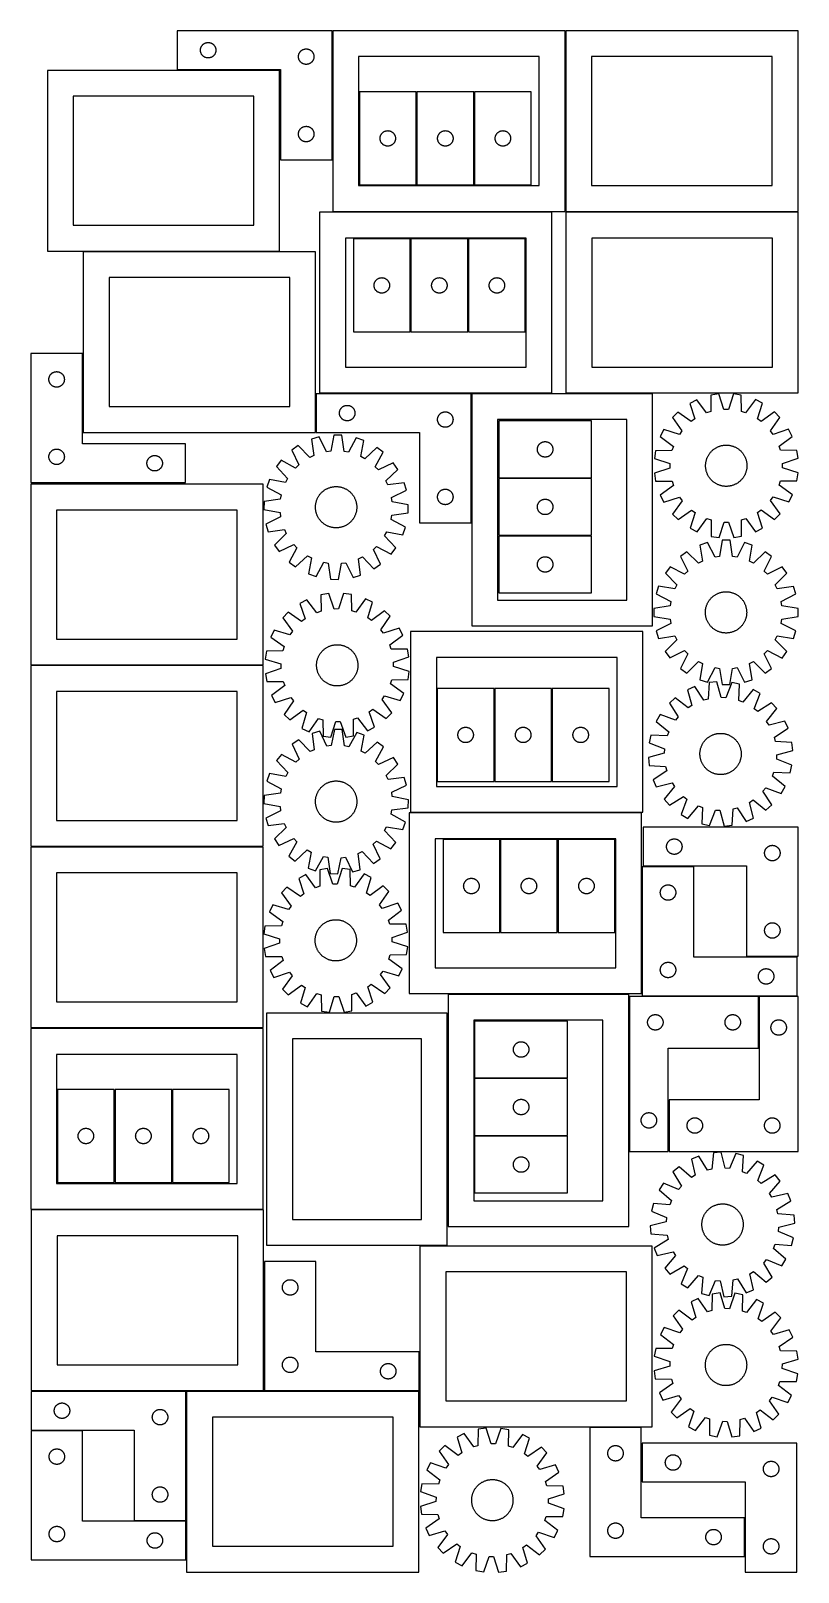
# Model space of a CAD drawing. Header units: millimetres. Extents: x 7 to 1493, y 7 to 2993.
import ezdxf

# ---------------------------------------------------------------- set-up
doc = ezdxf.new("R2010")
doc.units = ezdxf.units.MM
doc.layers.add('COMMON', color=5, linetype='CONTINUOUS', true_color=0x0000ff)
doc.layers.add('CUT', color=7, linetype='CONTINUOUS', true_color=0x000000)

msp = doc.modelspace()

# ---------------------------------------------------------------- linework, layer by layer
at = {"layer": 'COMMON'}
for p, q in [((590.93242, 2993.411634), (590.93242, 2743.411634)), ((1042.432421, 2993.411634), (1042.432421, 2643.455867)), ((489.43242, 2743.411634), (489.43242, 2916.764704)), ((754.024999, 2874.982361), (754.024999, 2694.982361)), ((865.525, 2874.982361), (865.525, 2694.982361)), ((591.682421, 2642.661633), (1016.265205, 2642.661633)), ((1043.428993, 2642.705866), (1493.182422, 2642.705866)), ((742.422626, 2410.115364), (742.422626, 2590.115364)), ((853.922627, 2410.115364), (853.922627, 2590.115364)), ((108.154365, 2566.014703), (488.682419, 2566.014703)), ((860.425746, 2290.18609), (860.425746, 2040.18609)), ((1093.151075, 2126.618848), (913.151075, 2126.618848)), ((1093.151075, 2015.118847), (913.151075, 2015.118847)), ((6.581163, 1764.051039), (456.581163, 1764.051039)), ((904.857335, 1719.010193), (904.857335, 1539.010193)), ((1016.357336, 1719.010193), (1016.357336, 1539.010193)), ((1189.867744, 1478.508968), (742.514757, 1478.508968)), ((6.581163, 1412.551038), (456.581163, 1412.551038)), ((916.025165, 1246.18824), (916.025165, 1426.18824)), ((1027.525166, 1246.18824), (1027.525166, 1426.18824)), ((1291.367745, 1374.300446), (1193.425838, 1374.300446)), ((1190.617745, 1127.758967), (1190.617745, 1373.550445)), ((1491.367745, 1199.300446), (1393.425838, 1199.300446)), ((815.036311, 1127.008966), (1165.036311, 1127.008966)), ((1416.713964, 1122.800445), (1191.367745, 1122.800445)), ((1417.463965, 1022.050444), (1417.463965, 1122.002342)), ((814.28631, 1089.979416), (814.28631, 676.258966)), ((1046.607038, 963.646009), (866.607038, 963.646009)), ((168.962438, 761.767944), (168.962438, 941.767944)), ((280.462438, 941.767944), (280.462438, 761.767944)), ((1242.463965, 822.050444), (1242.463965, 922.002342)), ((1046.607038, 852.146008), (866.607038, 852.146008)), ((456.619859, 709.17889), (7.546661, 709.17889)), ((458.296662, 358.428889), (458.296662, 608.323622)), ((759.796662, 433.323622), (759.796662, 358.323622)), ((7.546661, 357.678888), (306.988838, 357.678888)), ((307.738838, 356.823621), (307.738838, 106.928888)), ((758.488839, 357.573622), (459.046662, 357.573622)), ((6.988838, 281.178887), (106.988838, 281.178887)), ((1089.529694, 287.696667), (1189.529694, 287.696667)), ((1190.279695, 181.518606), (1190.279695, 256.518606)), ((206.988838, 106.178887), (306.988838, 106.178887)), ((307.738838, 105.428887), (307.738838, 30.428887)), ((1390.279695, 36.946667), (1390.279695, 111.946667))]:
    msp.add_line(p, q, dxfattribs=at)
at = {"layer": 'CUT'}
for p, q in [((590.18242, 2993.411634), (290.18242, 2993.411634)), ((290.18242, 2993.411634), (290.18242, 2918.411634)), ((590.18242, 2743.411634), (590.18242, 2993.411634)), ((1041.682421, 2993.411634), (591.682421, 2993.411634)), ((591.682421, 2993.411634), (591.682421, 2643.411634)), ((1041.682421, 2643.411634), (1041.682421, 2993.411634)), ((1493.182422, 2993.455867), (1043.182422, 2993.455867)), ((1043.182422, 2993.455867), (1043.182422, 2643.455867)), ((1493.182422, 2643.455867), (1493.182422, 2993.455867)), ((335.202308, 2956.683815), (335.261921, 2957.453949)), ((335.261921, 2957.453949), (335.361101, 2958.219993)), ((335.361101, 2958.219993), (335.499584, 2958.979915)), ((335.499584, 2958.979915), (335.677004, 2959.731701)), ((335.677004, 2959.731701), (335.892889, 2960.473357)), ((335.892889, 2960.473357), (336.146667, 2961.202915)), ((336.146667, 2961.202915), (336.437666, 2961.918443)), ((336.437666, 2961.918443), (336.765113, 2962.618041)), ((336.765113, 2962.618041), (337.128141, 2963.299855)), ((337.128141, 2963.299855), (337.525786, 2963.962077)), ((337.525786, 2963.962077), (337.956994, 2964.602951)), ((337.956994, 2964.602951), (338.420622, 2965.220776)), ((338.420622, 2965.220776), (338.915441, 2965.813916)), ((338.915441, 2965.813916), (339.440137, 2966.380796)), ((339.440137, 2966.380796), (339.993319, 2966.919915)), ((339.993319, 2966.919915), (340.573522, 2967.429841)), ((340.573522, 2967.429841), (341.179205, 2967.909223)), ((341.179205, 2967.909223), (341.808764, 2968.356789)), ((341.808764, 2968.356789), (342.460527, 2968.771353)), ((342.460527, 2968.771353), (343.132768, 2969.151816)), ((343.132768, 2969.151816), (343.823704, 2969.497168)), ((343.823704, 2969.497168), (344.531501, 2969.806494)), ((344.531501, 2969.806494), (345.254284, 2970.078973)), ((345.254284, 2970.078973), (345.990135, 2970.313882)), ((345.990135, 2970.313882), (346.737103, 2970.5106)), ((346.737103, 2970.5106), (347.493208, 2970.668603)), ((347.493208, 2970.668603), (348.256444, 2970.787474)), ((348.256444, 2970.787474), (349.024788, 2970.866897)), ((349.024788, 2970.866897), (349.796201, 2970.906661)), ((349.796201, 2970.906661), (350.568638, 2970.906661)), ((350.568638, 2970.906661), (351.340051, 2970.866897)), ((351.340051, 2970.866897), (352.108395, 2970.787474)), ((352.108395, 2970.787474), (352.871631, 2970.668603)), ((352.871631, 2970.668603), (353.627736, 2970.5106)), ((353.627736, 2970.5106), (354.374704, 2970.313882)), ((354.374704, 2970.313882), (355.110555, 2970.078973)), ((355.110555, 2970.078973), (355.833338, 2969.806494)), ((355.833338, 2969.806494), (356.541135, 2969.497168)), ((356.541135, 2969.497168), (357.232071, 2969.151816)), ((357.232071, 2969.151816), (357.904312, 2968.771353)), ((357.904312, 2968.771353), (358.556075, 2968.356789)), ((358.556075, 2968.356789), (359.185634, 2967.909223)), ((359.185634, 2967.909223), (359.791317, 2967.429841)), ((359.791317, 2967.429841), (360.37152, 2966.919915)), ((360.37152, 2966.919915), (360.924702, 2966.380796)), ((360.924702, 2966.380796), (361.449398, 2965.813916)), ((361.449398, 2965.813916), (361.944217, 2965.220776)), ((361.944217, 2965.220776), (362.407845, 2964.602951)), ((362.407845, 2964.602951), (362.839053, 2963.962077)), ((362.839053, 2963.962077), (363.236698, 2963.299855)), ((363.236698, 2963.299855), (363.599726, 2962.618041)), ((363.599726, 2962.618041), (363.927173, 2961.918443)), ((363.927173, 2961.918443), (364.218172, 2961.202915)), ((364.218172, 2961.202915), (364.47195, 2960.473357)), ((364.47195, 2960.473357), (364.687835, 2959.731701)), ((364.687835, 2959.731701), (364.865255, 2958.979915)), ((364.865255, 2958.979915), (365.003738, 2958.219993)), ((365.003738, 2958.219993), (365.102918, 2957.453949)), ((365.102918, 2957.453949), (365.162531, 2956.683815)), ((533.823704, 2956.997168), (534.531501, 2957.306494)), ((534.531501, 2957.306494), (535.254284, 2957.578973)), ((535.254284, 2957.578973), (535.990135, 2957.813882)), ((535.990135, 2957.813882), (536.737103, 2958.0106)), ((536.737103, 2958.0106), (537.493208, 2958.168603)), ((537.493208, 2958.168603), (538.256444, 2958.287474)), ((538.256444, 2958.287474), (539.024788, 2958.366897)), ((539.024788, 2958.366897), (539.796201, 2958.406661)), ((539.796201, 2958.406661), (540.568638, 2958.406661)), ((540.568638, 2958.406661), (541.340051, 2958.366897)), ((541.340051, 2958.366897), (542.108395, 2958.287474)), ((542.108395, 2958.287474), (542.871631, 2958.168603)), ((542.871631, 2958.168603), (543.627736, 2958.0106)), ((543.627736, 2958.0106), (544.374704, 2957.813882)), ((544.374704, 2957.813882), (545.110555, 2957.578973)), ((545.110555, 2957.578973), (545.833338, 2957.306494)), ((545.833338, 2957.306494), (546.541135, 2956.997168)), ((335.18242, 2955.911634), (335.202308, 2956.683815)), ((335.202308, 2955.139453), (335.18242, 2955.911634)), ((335.261921, 2954.369319), (335.202308, 2955.139453)), ((335.361101, 2953.603275), (335.261921, 2954.369319)), ((335.499584, 2952.843353), (335.361101, 2953.603275)), ((335.677004, 2952.091567), (335.499584, 2952.843353)), ((335.892889, 2951.349912), (335.677004, 2952.091567)), ((336.146667, 2950.620353), (335.892889, 2951.349912)), ((336.437666, 2949.904825), (336.146667, 2950.620353)), ((336.765113, 2949.205227), (336.437666, 2949.904825)), ((337.128141, 2948.523413), (336.765113, 2949.205227)), ((337.525786, 2947.861191), (337.128141, 2948.523413)), ((337.956994, 2947.220318), (337.525786, 2947.861191)), ((338.420622, 2946.602492), (337.956994, 2947.220318)), ((338.915441, 2946.009352), (338.420622, 2946.602492)), ((339.440137, 2945.442472), (338.915441, 2946.009352)), ((339.993319, 2944.903354), (339.440137, 2945.442472)), ((340.573522, 2944.393427), (339.993319, 2944.903354)), ((341.179205, 2943.914045), (340.573522, 2944.393427)), ((341.808764, 2943.466479), (341.179205, 2943.914045)), ((342.460527, 2943.051915), (341.808764, 2943.466479)), ((343.132768, 2942.671452), (342.460527, 2943.051915)), ((343.823704, 2942.3261), (343.132768, 2942.671452)), ((344.531501, 2942.016775), (343.823704, 2942.3261)), ((345.254284, 2941.744296), (344.531501, 2942.016775)), ((345.990135, 2941.509386), (345.254284, 2941.744296)), ((346.737103, 2941.312668), (345.990135, 2941.509386)), ((347.493208, 2941.154665), (346.737103, 2941.312668)), ((348.256444, 2941.035794), (347.493208, 2941.154665)), ((349.024788, 2940.956371), (348.256444, 2941.035794)), ((349.796201, 2940.916607), (349.024788, 2940.956371)), ((350.568638, 2940.916607), (349.796201, 2940.916607)), ((351.340051, 2940.956371), (350.568638, 2940.916607)), ((352.108395, 2941.035794), (351.340051, 2940.956371)), ((352.871631, 2941.154665), (352.108395, 2941.035794)), ((353.627736, 2941.312668), (352.871631, 2941.154665)), ((354.374704, 2941.509386), (353.627736, 2941.312668)), ((355.110555, 2941.744296), (354.374704, 2941.509386)), ((355.833338, 2942.016775), (355.110555, 2941.744296)), ((356.541135, 2942.3261), (355.833338, 2942.016775)), ((357.232071, 2942.671452), (356.541135, 2942.3261)), ((357.904312, 2943.051915), (357.232071, 2942.671452)), ((358.556075, 2943.466479), (357.904312, 2943.051915)), ((359.185634, 2943.914045), (358.556075, 2943.466479)), ((359.791317, 2944.393427), (359.185634, 2943.914045)), ((360.37152, 2944.903354), (359.791317, 2944.393427)), ((360.924702, 2945.442472), (360.37152, 2944.903354)), ((361.449398, 2946.009352), (360.924702, 2945.442472)), ((361.944217, 2946.602492), (361.449398, 2946.009352)), ((362.407845, 2947.220318), (361.944217, 2946.602492)), ((362.839053, 2947.861191), (362.407845, 2947.220318)), ((363.236698, 2948.523413), (362.839053, 2947.861191)), ((363.599726, 2949.205227), (363.236698, 2948.523413)), ((363.927173, 2949.904825), (363.599726, 2949.205227)), ((364.218172, 2950.620353), (363.927173, 2949.904825)), ((364.47195, 2951.349912), (364.218172, 2950.620353)), ((364.687835, 2952.091567), (364.47195, 2951.349912)), ((364.865255, 2952.843353), (364.687835, 2952.091567)), ((365.003738, 2953.603275), (364.865255, 2952.843353)), ((365.102918, 2954.369319), (365.003738, 2953.603275)), ((365.162531, 2955.139453), (365.102918, 2954.369319)), ((365.162531, 2956.683815), (365.18242, 2955.911634)), ((365.18242, 2955.911634), (365.162531, 2955.139453)), ((525.18242, 2943.411634), (525.202308, 2944.183815)), ((525.202308, 2942.639453), (525.18242, 2943.411634)), ((525.202308, 2944.183815), (525.261921, 2944.953949)), ((525.261921, 2941.869319), (525.202308, 2942.639453)), ((525.261921, 2944.953949), (525.361101, 2945.719993)), ((525.361101, 2941.103275), (525.261921, 2941.869319)), ((525.361101, 2945.719993), (525.499584, 2946.479915)), ((525.499584, 2940.343353), (525.361101, 2941.103275)), ((525.499584, 2946.479915), (525.677004, 2947.231701)), ((525.677004, 2939.591567), (525.499584, 2940.343353)), ((525.677004, 2947.231701), (525.892889, 2947.973357)), ((525.892889, 2938.849912), (525.677004, 2939.591567)), ((525.892889, 2947.973357), (526.146667, 2948.702915)), ((526.146667, 2938.120353), (525.892889, 2938.849912)), ((526.146667, 2948.702915), (526.437666, 2949.418443)), ((526.437666, 2937.404825), (526.146667, 2938.120353)), ((526.437666, 2949.418443), (526.765113, 2950.118041)), ((526.765113, 2936.705227), (526.437666, 2937.404825)), ((526.765113, 2950.118041), (527.128141, 2950.799855)), ((527.128141, 2936.023413), (526.765113, 2936.705227)), ((527.128141, 2950.799855), (527.525786, 2951.462077)), ((527.525786, 2935.361191), (527.128141, 2936.023413)), ((527.525786, 2951.462077), (527.956994, 2952.102951)), ((527.956994, 2934.720318), (527.525786, 2935.361191)), ((527.956994, 2952.102951), (528.420622, 2952.720776)), ((528.420622, 2934.102492), (527.956994, 2934.720318)), ((528.420622, 2952.720776), (528.915441, 2953.313916)), ((528.915441, 2933.509352), (528.420622, 2934.102492)), ((528.915441, 2953.313916), (529.440137, 2953.880796)), ((529.440137, 2932.942472), (528.915441, 2933.509352)), ((529.440137, 2953.880796), (529.993319, 2954.419915)), ((529.993319, 2932.403354), (529.440137, 2932.942472)), ((529.993319, 2954.419915), (530.573522, 2954.929841)), ((530.573522, 2931.893427), (529.993319, 2932.403354)), ((530.573522, 2954.929841), (531.179205, 2955.409223)), ((531.179205, 2931.414045), (530.573522, 2931.893427)), ((531.179205, 2955.409223), (531.808764, 2955.856789)), ((531.808764, 2930.966479), (531.179205, 2931.414045)), ((531.808764, 2955.856789), (532.460527, 2956.271353)), ((532.460527, 2930.551915), (531.808764, 2930.966479)), ((532.460527, 2956.271353), (533.132768, 2956.651816)), ((533.132768, 2930.171452), (532.460527, 2930.551915)), ((533.132768, 2956.651816), (533.823704, 2956.997168)), ((533.823704, 2929.8261), (533.132768, 2930.171452)), ((534.531501, 2929.516775), (533.823704, 2929.8261)), ((535.254284, 2929.244296), (534.531501, 2929.516775)), ((535.990135, 2929.009386), (535.254284, 2929.244296)), ((536.737103, 2928.812668), (535.990135, 2929.009386)), ((537.493208, 2928.654665), (536.737103, 2928.812668)), ((538.256444, 2928.535794), (537.493208, 2928.654665)), ((539.024788, 2928.456371), (538.256444, 2928.535794)), ((539.796201, 2928.416607), (539.024788, 2928.456371)), ((540.568638, 2928.416607), (539.796201, 2928.416607)), ((541.340051, 2928.456371), (540.568638, 2928.416607)), ((542.108395, 2928.535794), (541.340051, 2928.456371)), ((542.871631, 2928.654665), (542.108395, 2928.535794)), ((543.627736, 2928.812668), (542.871631, 2928.654665)), ((544.374704, 2929.009386), (543.627736, 2928.812668)), ((545.110555, 2929.244296), (544.374704, 2929.009386)), ((545.833338, 2929.516775), (545.110555, 2929.244296)), ((546.541135, 2929.8261), (545.833338, 2929.516775)), ((546.541135, 2956.997168), (547.232071, 2956.651816)), ((547.232071, 2930.171452), (546.541135, 2929.8261)), ((547.232071, 2956.651816), (547.904312, 2956.271353)), ((547.904312, 2930.551915), (547.232071, 2930.171452)), ((547.904312, 2956.271353), (548.556075, 2955.856789)), ((548.556075, 2930.966479), (547.904312, 2930.551915)), ((548.556075, 2955.856789), (549.185634, 2955.409223)), ((549.185634, 2931.414045), (548.556075, 2930.966479)), ((549.185634, 2955.409223), (549.791317, 2954.929841)), ((549.791317, 2931.893427), (549.185634, 2931.414045)), ((549.791317, 2954.929841), (550.37152, 2954.419915)), ((550.37152, 2932.403354), (549.791317, 2931.893427)), ((550.37152, 2954.419915), (550.924702, 2953.880796)), ((550.924702, 2932.942472), (550.37152, 2932.403354)), ((550.924702, 2953.880796), (551.449398, 2953.313916)), ((551.449398, 2933.509352), (550.924702, 2932.942472)), ((551.449398, 2953.313916), (551.944217, 2952.720776)), ((551.944217, 2934.102492), (551.449398, 2933.509352)), ((551.944217, 2952.720776), (552.407845, 2952.102951)), ((552.407845, 2934.720318), (551.944217, 2934.102492)), ((552.407845, 2952.102951), (552.839053, 2951.462077)), ((552.839053, 2935.361191), (552.407845, 2934.720318)), ((552.839053, 2951.462077), (553.236698, 2950.799855)), ((553.236698, 2936.023413), (552.839053, 2935.361191)), ((553.236698, 2950.799855), (553.599726, 2950.118041)), ((553.599726, 2936.705227), (553.236698, 2936.023413)), ((553.599726, 2950.118041), (553.927173, 2949.418443)), ((553.927173, 2937.404825), (553.599726, 2936.705227)), ((553.927173, 2949.418443), (554.218172, 2948.702915)), ((554.218172, 2938.120353), (553.927173, 2937.404825)), ((554.218172, 2948.702915), (554.47195, 2947.973357)), ((554.47195, 2938.849912), (554.218172, 2938.120353)), ((554.47195, 2947.973357), (554.687835, 2947.231701)), ((554.687835, 2939.591567), (554.47195, 2938.849912)), ((554.687835, 2947.231701), (554.865255, 2946.479915)), ((554.865255, 2940.343353), (554.687835, 2939.591567)), ((554.865255, 2946.479915), (555.003738, 2945.719993)), ((555.003738, 2941.103275), (554.865255, 2940.343353)), ((555.003738, 2945.719993), (555.102918, 2944.953949)), ((555.102918, 2941.869319), (555.003738, 2941.103275)), ((555.102918, 2944.953949), (555.162531, 2944.183815)), ((555.162531, 2942.639453), (555.102918, 2941.869319)), ((555.162531, 2944.183815), (555.18242, 2943.411634)), ((555.18242, 2943.411634), (555.162531, 2942.639453)), ((991.682421, 2943.411634), (641.682421, 2943.411634)), ((641.682421, 2943.411634), (641.682421, 2693.411634)), ((991.682421, 2693.411634), (991.682421, 2943.411634)), ((1443.182422, 2943.455867), (1093.182422, 2943.455867)), ((1093.182422, 2943.455867), (1093.182422, 2693.455867)), ((1443.182422, 2693.455867), (1443.182422, 2943.455867)), ((488.682419, 2916.764704), (38.682419, 2916.764704)), ((38.682419, 2916.764704), (38.682419, 2566.764704)), ((290.18242, 2918.411634), (490.18242, 2918.411634)), ((488.682419, 2566.764704), (488.682419, 2916.764704)), ((490.18242, 2918.411634), (490.18242, 2743.411634)), ((753.274999, 2874.982361), (643.274999, 2874.982361)), ((643.274999, 2874.982361), (643.274999, 2694.982361)), ((753.274999, 2694.982361), (753.274999, 2874.982361)), ((864.775, 2874.982361), (754.775, 2874.982361)), ((754.775, 2874.982361), (754.775, 2694.982361)), ((864.775, 2694.982361), (864.775, 2874.982361)), ((866.275001, 2874.982361), (866.275001, 2694.982361)), ((976.275001, 2874.982361), (866.275001, 2874.982361)), ((976.275001, 2694.982361), (976.275001, 2874.982361)), ((438.682419, 2866.764704), (88.682419, 2866.764704)), ((88.682419, 2866.764704), (88.682419, 2616.764704)), ((438.682419, 2616.764704), (438.682419, 2866.764704)), ((535.254284, 2807.578973), (535.990135, 2807.813882)), ((535.990135, 2807.813882), (536.737103, 2808.0106)), ((536.737103, 2808.0106), (537.493208, 2808.168603)), ((537.493208, 2808.168603), (538.256444, 2808.287474)), ((538.256444, 2808.287474), (539.024788, 2808.366897)), ((539.024788, 2808.366897), (539.796201, 2808.406661)), ((539.796201, 2808.406661), (540.568638, 2808.406661)), ((540.568638, 2808.406661), (541.340051, 2808.366897)), ((541.340051, 2808.366897), (542.108395, 2808.287474)), ((542.108395, 2808.287474), (542.871631, 2808.168603)), ((542.871631, 2808.168603), (543.627736, 2808.0106)), ((543.627736, 2808.0106), (544.374704, 2807.813882)), ((544.374704, 2807.813882), (545.110555, 2807.578973)), ((525.18242, 2793.411634), (525.202308, 2794.183815)), ((525.202308, 2792.639453), (525.18242, 2793.411634)), ((525.202308, 2794.183815), (525.261921, 2794.953949)), ((525.261921, 2791.869319), (525.202308, 2792.639453)), ((525.261921, 2794.953949), (525.361101, 2795.719993)), ((525.361101, 2791.103275), (525.261921, 2791.869319)), ((525.361101, 2795.719993), (525.499584, 2796.479915)), ((525.499584, 2790.343353), (525.361101, 2791.103275)), ((525.499584, 2796.479915), (525.677004, 2797.231701)), ((525.677004, 2789.591567), (525.499584, 2790.343353)), ((525.677004, 2797.231701), (525.892889, 2797.973357)), ((525.892889, 2788.849912), (525.677004, 2789.591567)), ((525.892889, 2797.973357), (526.146667, 2798.702915)), ((526.146667, 2788.120353), (525.892889, 2788.849912)), ((526.146667, 2798.702915), (526.437666, 2799.418443)), ((526.437666, 2787.404825), (526.146667, 2788.120353)), ((526.437666, 2799.418443), (526.765113, 2800.118041)), ((526.765113, 2786.705227), (526.437666, 2787.404825)), ((526.765113, 2800.118041), (527.128141, 2800.799855)), ((527.128141, 2786.023413), (526.765113, 2786.705227)), ((527.128141, 2800.799855), (527.525786, 2801.462077)), ((527.525786, 2785.361191), (527.128141, 2786.023413)), ((527.525786, 2801.462077), (527.956994, 2802.102951)), ((527.956994, 2784.720318), (527.525786, 2785.361191)), ((527.956994, 2802.102951), (528.420622, 2802.720776)), ((528.420622, 2784.102492), (527.956994, 2784.720318)), ((528.420622, 2802.720776), (528.915441, 2803.313916)), ((528.915441, 2783.509352), (528.420622, 2784.102492)), ((528.915441, 2803.313916), (529.440137, 2803.880796)), ((529.440137, 2782.942472), (528.915441, 2783.509352)), ((529.440137, 2803.880796), (529.993319, 2804.419915)), ((529.993319, 2782.403354), (529.440137, 2782.942472)), ((529.993319, 2804.419915), (530.573522, 2804.929841)), ((530.573522, 2781.893427), (529.993319, 2782.403354)), ((530.573522, 2804.929841), (531.179205, 2805.409223)), ((531.179205, 2781.414045), (530.573522, 2781.893427)), ((531.179205, 2805.409223), (531.808764, 2805.856789)), ((531.808764, 2780.966479), (531.179205, 2781.414045)), ((531.808764, 2805.856789), (532.460527, 2806.271353)), ((532.460527, 2780.551915), (531.808764, 2780.966479)), ((532.460527, 2806.271353), (533.132768, 2806.651816)), ((533.132768, 2780.171452), (532.460527, 2780.551915)), ((533.132768, 2806.651816), (533.823704, 2806.997168)), ((533.823704, 2779.8261), (533.132768, 2780.171452)), ((533.823704, 2806.997168), (534.531501, 2807.306494)), ((534.531501, 2779.516775), (533.823704, 2779.8261)), ((534.531501, 2807.306494), (535.254284, 2807.578973)), ((535.254284, 2779.244296), (534.531501, 2779.516775)), ((535.990135, 2779.009386), (535.254284, 2779.244296)), ((536.737103, 2778.812668), (535.990135, 2779.009386)), ((537.493208, 2778.654665), (536.737103, 2778.812668)), ((538.256444, 2778.535794), (537.493208, 2778.654665)), ((539.024788, 2778.456371), (538.256444, 2778.535794)), ((539.796201, 2778.416607), (539.024788, 2778.456371)), ((540.568638, 2778.416607), (539.796201, 2778.416607)), ((541.340051, 2778.456371), (540.568638, 2778.416607)), ((542.108395, 2778.535794), (541.340051, 2778.456371)), ((542.871631, 2778.654665), (542.108395, 2778.535794)), ((543.627736, 2778.812668), (542.871631, 2778.654665)), ((544.374704, 2779.009386), (543.627736, 2778.812668)), ((545.110555, 2779.244296), (544.374704, 2779.009386)), ((545.110555, 2807.578973), (545.833338, 2807.306494)), ((545.833338, 2779.516775), (545.110555, 2779.244296)), ((545.833338, 2807.306494), (546.541135, 2806.997168)), ((546.541135, 2779.8261), (545.833338, 2779.516775)), ((546.541135, 2806.997168), (547.232071, 2806.651816)), ((547.232071, 2780.171452), (546.541135, 2779.8261)), ((547.232071, 2806.651816), (547.904312, 2806.271353)), ((547.904312, 2780.551915), (547.232071, 2780.171452)), ((547.904312, 2806.271353), (548.556075, 2805.856789)), ((548.556075, 2780.966479), (547.904312, 2780.551915)), ((548.556075, 2805.856789), (549.185634, 2805.409223)), ((549.185634, 2781.414045), (548.556075, 2780.966479)), ((549.185634, 2805.409223), (549.791317, 2804.929841)), ((549.791317, 2781.893427), (549.185634, 2781.414045)), ((549.791317, 2804.929841), (550.37152, 2804.419915)), ((550.37152, 2782.403354), (549.791317, 2781.893427)), ((550.37152, 2804.419915), (550.924702, 2803.880796)), ((550.924702, 2782.942472), (550.37152, 2782.403354)), ((550.924702, 2803.880796), (551.449398, 2803.313916)), ((551.449398, 2783.509352), (550.924702, 2782.942472)), ((551.449398, 2803.313916), (551.944217, 2802.720776)), ((551.944217, 2784.102492), (551.449398, 2783.509352)), ((551.944217, 2802.720776), (552.407845, 2802.102951)), ((552.407845, 2784.720318), (551.944217, 2784.102492)), ((552.407845, 2802.102951), (552.839053, 2801.462077)), ((552.839053, 2785.361191), (552.407845, 2784.720318)), ((552.839053, 2801.462077), (553.236698, 2800.799855)), ((553.236698, 2786.023413), (552.839053, 2785.361191)), ((553.236698, 2800.799855), (553.599726, 2800.118041)), ((553.599726, 2786.705227), (553.236698, 2786.023413)), ((553.599726, 2800.118041), (553.927173, 2799.418443)), ((553.927173, 2787.404825), (553.599726, 2786.705227)), ((553.927173, 2799.418443), (554.218172, 2798.702915)), ((554.218172, 2788.120353), (553.927173, 2787.404825)), ((554.218172, 2798.702915), (554.47195, 2797.973357)), ((554.47195, 2788.849912), (554.218172, 2788.120353)), ((554.47195, 2797.973357), (554.687835, 2797.231701)), ((554.687835, 2789.591567), (554.47195, 2788.849912)), ((554.687835, 2797.231701), (554.865255, 2796.479915)), ((554.865255, 2790.343353), (554.687835, 2789.591567)), ((554.865255, 2796.479915), (555.003738, 2795.719993)), ((555.003738, 2791.103275), (554.865255, 2790.343353)), ((555.003738, 2795.719993), (555.102918, 2794.953949)), ((555.102918, 2791.869319), (555.003738, 2791.103275)), ((555.102918, 2794.953949), (555.162531, 2794.183815)), ((555.162531, 2792.639453), (555.102918, 2791.869319)), ((555.162531, 2794.183815), (555.18242, 2793.411634)), ((555.18242, 2793.411634), (555.162531, 2792.639453)), ((683.279971, 2785.36858), (683.319736, 2786.139993)), ((683.279971, 2784.596142), (683.279971, 2785.36858)), ((683.319736, 2783.824729), (683.279971, 2784.596142)), ((683.319736, 2786.139993), (683.399158, 2786.908336)), ((683.399158, 2783.056386), (683.319736, 2783.824729)), ((683.399158, 2786.908336), (683.518029, 2787.671572)), ((683.518029, 2782.29315), (683.399158, 2783.056386)), ((683.518029, 2787.671572), (683.676033, 2788.427677)), ((683.676033, 2781.537045), (683.518029, 2782.29315)), ((683.676033, 2788.427677), (683.87275, 2789.174645)), ((683.87275, 2780.790076), (683.676033, 2781.537045)), ((683.87275, 2789.174645), (684.10766, 2789.910497)), ((684.10766, 2780.054225), (683.87275, 2780.790076)), ((684.10766, 2789.910497), (684.380139, 2790.633279)), ((684.380139, 2779.331443), (684.10766, 2780.054225)), ((684.380139, 2790.633279), (684.689465, 2791.341077)), ((684.689465, 2778.623645), (684.380139, 2779.331443)), ((684.689465, 2791.341077), (685.034817, 2792.032012)), ((685.034817, 2777.93271), (684.689465, 2778.623645)), ((685.034817, 2792.032012), (685.415279, 2792.704253)), ((685.415279, 2777.260469), (685.034817, 2777.93271)), ((685.415279, 2792.704253), (685.829843, 2793.356017)), ((685.829843, 2793.356017), (686.27741, 2793.985575)), ((686.27741, 2793.985575), (686.756792, 2794.591259)), ((686.756792, 2794.591259), (687.266718, 2795.171461)), ((687.266718, 2795.171461), (687.805836, 2795.724644)), ((687.805836, 2795.724644), (688.372717, 2796.24934)), ((688.372717, 2796.24934), (688.965856, 2796.744158)), ((688.965856, 2796.744158), (689.583682, 2797.207786)), ((689.583682, 2797.207786), (690.224556, 2797.638994)), ((690.224556, 2797.638994), (690.886777, 2798.03664)), ((690.886777, 2798.03664), (691.568592, 2798.399667)), ((691.568592, 2798.399667), (692.26819, 2798.727115)), ((692.26819, 2798.727115), (692.983717, 2799.018113)), ((692.983717, 2799.018113), (693.713276, 2799.271892)), ((693.713276, 2799.271892), (694.454932, 2799.487777)), ((694.454932, 2799.487777), (695.206718, 2799.665196)), ((695.206718, 2799.665196), (695.96664, 2799.803679)), ((695.96664, 2799.803679), (696.732684, 2799.902859)), ((696.732684, 2799.902859), (697.502817, 2799.962472)), ((697.502817, 2799.962472), (698.274999, 2799.982361)), ((698.274999, 2799.982361), (699.04718, 2799.962472)), ((699.04718, 2799.962472), (699.817313, 2799.902859)), ((699.817313, 2799.902859), (700.583357, 2799.803679)), ((700.583357, 2799.803679), (701.34328, 2799.665196)), ((701.34328, 2799.665196), (702.095065, 2799.487777)), ((702.095065, 2799.487777), (702.836721, 2799.271892)), ((702.836721, 2799.271892), (703.56628, 2799.018113)), ((703.56628, 2799.018113), (704.281807, 2798.727115)), ((704.281807, 2798.727115), (704.981405, 2798.399667)), ((704.981405, 2798.399667), (705.66322, 2798.03664)), ((705.66322, 2798.03664), (706.325441, 2797.638994)), ((706.325441, 2797.638994), (706.966315, 2797.207786)), ((706.966315, 2797.207786), (707.584141, 2796.744158)), ((707.584141, 2796.744158), (708.17728, 2796.24934)), ((708.17728, 2796.24934), (708.744161, 2795.724644)), ((708.744161, 2795.724644), (709.283279, 2795.171461)), ((709.283279, 2795.171461), (709.793205, 2794.591259)), ((709.793205, 2794.591259), (710.272587, 2793.985575)), ((710.272587, 2793.985575), (710.720154, 2793.356017)), ((710.720154, 2793.356017), (711.134718, 2792.704253)), ((711.134718, 2792.704253), (711.51518, 2792.032012)), ((711.51518, 2777.93271), (711.134718, 2777.260469)), ((711.51518, 2792.032012), (711.860532, 2791.341077)), ((711.860532, 2778.623645), (711.51518, 2777.93271)), ((711.860532, 2791.341077), (712.169858, 2790.633279)), ((712.169858, 2779.331443), (711.860532, 2778.623645)), ((712.169858, 2790.633279), (712.442337, 2789.910497)), ((712.442337, 2780.054225), (712.169858, 2779.331443)), ((712.442337, 2789.910497), (712.677247, 2789.174645)), ((712.677247, 2780.790076), (712.442337, 2780.054225)), ((712.677247, 2789.174645), (712.873964, 2788.427677)), ((712.873964, 2781.537045), (712.677247, 2780.790076)), ((712.873964, 2788.427677), (713.031968, 2787.671572)), ((713.031968, 2782.29315), (712.873964, 2781.537045)), ((713.031968, 2787.671572), (713.150839, 2786.908336)), ((713.150839, 2783.056386), (713.031968, 2782.29315)), ((713.150839, 2786.908336), (713.230261, 2786.139993)), ((713.230261, 2783.824729), (713.150839, 2783.056386)), ((713.230261, 2786.139993), (713.270026, 2785.36858)), ((713.270026, 2784.596142), (713.230261, 2783.824729)), ((713.270026, 2785.36858), (713.270026, 2784.596142)), ((794.779972, 2785.36858), (794.819737, 2786.139993)), ((794.779972, 2784.596142), (794.779972, 2785.36858)), ((794.819737, 2783.824729), (794.779972, 2784.596142)), ((794.819737, 2786.139993), (794.899159, 2786.908336)), ((794.899159, 2783.056386), (794.819737, 2783.824729)), ((794.899159, 2786.908336), (795.01803, 2787.671572)), ((795.01803, 2782.29315), (794.899159, 2783.056386)), ((795.01803, 2787.671572), (795.176034, 2788.427677)), ((795.176034, 2781.537045), (795.01803, 2782.29315)), ((795.176034, 2788.427677), (795.372751, 2789.174645)), ((795.372751, 2780.790076), (795.176034, 2781.537045)), ((795.372751, 2789.174645), (795.607661, 2789.910497)), ((795.607661, 2780.054225), (795.372751, 2780.790076)), ((795.607661, 2789.910497), (795.88014, 2790.633279)), ((795.88014, 2779.331443), (795.607661, 2780.054225)), ((795.88014, 2790.633279), (796.189466, 2791.341077)), ((796.189466, 2778.623645), (795.88014, 2779.331443)), ((796.189466, 2791.341077), (796.534818, 2792.032012)), ((796.534818, 2777.93271), (796.189466, 2778.623645)), ((796.534818, 2792.032012), (796.91528, 2792.704253)), ((796.91528, 2777.260469), (796.534818, 2777.93271)), ((796.91528, 2792.704253), (797.329844, 2793.356017)), ((797.329844, 2793.356017), (797.777411, 2793.985575)), ((797.777411, 2793.985575), (798.256793, 2794.591259)), ((798.256793, 2794.591259), (798.766719, 2795.171461)), ((798.766719, 2795.171461), (799.305837, 2795.724644)), ((799.305837, 2795.724644), (799.872718, 2796.24934)), ((799.872718, 2796.24934), (800.465857, 2796.744158)), ((800.465857, 2796.744158), (801.083683, 2797.207786)), ((801.083683, 2797.207786), (801.724557, 2797.638994)), ((801.724557, 2797.638994), (802.386778, 2798.03664)), ((802.386778, 2798.03664), (803.068593, 2798.399667)), ((803.068593, 2798.399667), (803.768191, 2798.727115)), ((803.768191, 2798.727115), (804.483718, 2799.018113)), ((804.483718, 2799.018113), (805.213277, 2799.271892)), ((805.213277, 2799.271892), (805.954933, 2799.487777)), ((805.954933, 2799.487777), (806.706719, 2799.665196)), ((806.706719, 2799.665196), (807.466641, 2799.803679)), ((807.466641, 2799.803679), (808.232685, 2799.902859)), ((808.232685, 2799.902859), (809.002818, 2799.962472)), ((809.002818, 2799.962472), (809.775, 2799.982361)), ((809.775, 2799.982361), (810.547181, 2799.962472)), ((810.547181, 2799.962472), (811.317314, 2799.902859)), ((811.317314, 2799.902859), (812.083358, 2799.803679)), ((812.083358, 2799.803679), (812.843281, 2799.665196)), ((812.843281, 2799.665196), (813.595066, 2799.487777)), ((813.595066, 2799.487777), (814.336722, 2799.271892)), ((814.336722, 2799.271892), (815.066281, 2799.018113)), ((815.066281, 2799.018113), (815.781808, 2798.727115)), ((815.781808, 2798.727115), (816.481406, 2798.399667)), ((816.481406, 2798.399667), (817.163221, 2798.03664)), ((817.163221, 2798.03664), (817.825442, 2797.638994)), ((817.825442, 2797.638994), (818.466316, 2797.207786)), ((818.466316, 2797.207786), (819.084142, 2796.744158)), ((819.084142, 2796.744158), (819.677281, 2796.24934)), ((819.677281, 2796.24934), (820.244162, 2795.724644)), ((820.244162, 2795.724644), (820.78328, 2795.171461)), ((820.78328, 2795.171461), (821.293206, 2794.591259)), ((821.293206, 2794.591259), (821.772588, 2793.985575)), ((821.772588, 2793.985575), (822.220155, 2793.356017)), ((822.220155, 2793.356017), (822.634719, 2792.704253)), ((822.634719, 2792.704253), (823.015181, 2792.032012)), ((823.015181, 2777.93271), (822.634719, 2777.260469)), ((823.015181, 2792.032012), (823.360533, 2791.341077)), ((823.360533, 2778.623645), (823.015181, 2777.93271)), ((823.360533, 2791.341077), (823.669859, 2790.633279)), ((823.669859, 2779.331443), (823.360533, 2778.623645)), ((823.669859, 2790.633279), (823.942338, 2789.910497)), ((823.942338, 2780.054225), (823.669859, 2779.331443)), ((823.942338, 2789.910497), (824.177248, 2789.174645)), ((824.177248, 2780.790076), (823.942338, 2780.054225)), ((824.177248, 2789.174645), (824.373965, 2788.427677)), ((824.373965, 2781.537045), (824.177248, 2780.790076)), ((824.373965, 2788.427677), (824.531969, 2787.671572)), ((824.531969, 2782.29315), (824.373965, 2781.537045)), ((824.531969, 2787.671572), (824.65084, 2786.908336)), ((824.65084, 2783.056386), (824.531969, 2782.29315)), ((824.65084, 2786.908336), (824.730262, 2786.139993)), ((824.730262, 2783.824729), (824.65084, 2783.056386)), ((824.730262, 2786.139993), (824.770027, 2785.36858)), ((824.770027, 2784.596142), (824.730262, 2783.824729)), ((824.770027, 2785.36858), (824.770027, 2784.596142)), ((906.279973, 2785.36858), (906.319738, 2786.139993)), ((906.279973, 2784.596142), (906.279973, 2785.36858)), ((906.319738, 2783.824729), (906.279973, 2784.596142)), ((906.319738, 2786.139993), (906.39916, 2786.908336)), ((906.39916, 2783.056386), (906.319738, 2783.824729)), ((906.39916, 2786.908336), (906.518031, 2787.671572)), ((906.518031, 2782.29315), (906.39916, 2783.056386)), ((906.518031, 2787.671572), (906.676035, 2788.427677)), ((906.676035, 2781.537045), (906.518031, 2782.29315)), ((906.676035, 2788.427677), (906.872752, 2789.174645)), ((906.872752, 2780.790076), (906.676035, 2781.537045)), ((906.872752, 2789.174645), (907.107662, 2789.910497)), ((907.107662, 2780.054225), (906.872752, 2780.790076)), ((907.107662, 2789.910497), (907.380141, 2790.633279)), ((907.380141, 2779.331443), (907.107662, 2780.054225)), ((907.380141, 2790.633279), (907.689467, 2791.341077)), ((907.689467, 2778.623645), (907.380141, 2779.331443)), ((907.689467, 2791.341077), (908.034819, 2792.032012)), ((908.034819, 2777.93271), (907.689467, 2778.623645)), ((908.034819, 2792.032012), (908.415281, 2792.704253)), ((908.415281, 2777.260469), (908.034819, 2777.93271)), ((908.415281, 2792.704253), (908.829845, 2793.356017)), ((908.829845, 2793.356017), (909.277412, 2793.985575)), ((909.277412, 2793.985575), (909.756794, 2794.591259)), ((909.756794, 2794.591259), (910.26672, 2795.171461)), ((910.26672, 2795.171461), (910.805838, 2795.724644)), ((910.805838, 2795.724644), (911.372719, 2796.24934)), ((911.372719, 2796.24934), (911.965858, 2796.744158)), ((911.965858, 2796.744158), (912.583684, 2797.207786)), ((912.583684, 2797.207786), (913.224558, 2797.638994)), ((913.224558, 2797.638994), (913.886779, 2798.03664)), ((913.886779, 2798.03664), (914.568594, 2798.399667)), ((914.568594, 2798.399667), (915.268192, 2798.727115)), ((915.268192, 2798.727115), (915.983719, 2799.018113)), ((915.983719, 2799.018113), (916.713278, 2799.271892)), ((916.713278, 2799.271892), (917.454934, 2799.487777)), ((917.454934, 2799.487777), (918.20672, 2799.665196)), ((918.20672, 2799.665196), (918.966642, 2799.803679)), ((918.966642, 2799.803679), (919.732686, 2799.902859)), ((919.732686, 2799.902859), (920.502819, 2799.962472)), ((920.502819, 2799.962472), (921.275001, 2799.982361)), ((921.275001, 2799.982361), (922.047182, 2799.962472)), ((922.047182, 2799.962472), (922.817315, 2799.902859)), ((922.817315, 2799.902859), (923.583359, 2799.803679)), ((923.583359, 2799.803679), (924.343282, 2799.665196)), ((924.343282, 2799.665196), (925.095067, 2799.487777)), ((925.095067, 2799.487777), (925.836723, 2799.271892)), ((925.836723, 2799.271892), (926.566282, 2799.018113)), ((926.566282, 2799.018113), (927.281809, 2798.727115)), ((927.281809, 2798.727115), (927.981407, 2798.399667)), ((927.981407, 2798.399667), (928.663222, 2798.03664)), ((928.663222, 2798.03664), (929.325443, 2797.638994)), ((929.325443, 2797.638994), (929.966317, 2797.207786)), ((929.966317, 2797.207786), (930.584143, 2796.744158)), ((930.584143, 2796.744158), (931.177282, 2796.24934)), ((931.177282, 2796.24934), (931.744163, 2795.724644)), ((931.744163, 2795.724644), (932.283281, 2795.171461)), ((932.283281, 2795.171461), (932.793207, 2794.591259)), ((932.793207, 2794.591259), (933.272589, 2793.985575)), ((933.272589, 2793.985575), (933.720156, 2793.356017)), ((933.720156, 2793.356017), (934.13472, 2792.704253)), ((934.13472, 2792.704253), (934.515182, 2792.032012)), ((934.515182, 2777.93271), (934.13472, 2777.260469)), ((934.515182, 2792.032012), (934.860534, 2791.341077)), ((934.860534, 2778.623645), (934.515182, 2777.93271)), ((934.860534, 2791.341077), (935.16986, 2790.633279)), ((935.16986, 2779.331443), (934.860534, 2778.623645)), ((935.16986, 2790.633279), (935.442339, 2789.910497)), ((935.442339, 2780.054225), (935.16986, 2779.331443)), ((935.442339, 2789.910497), (935.677249, 2789.174645)), ((935.677249, 2780.790076), (935.442339, 2780.054225)), ((935.677249, 2789.174645), (935.873966, 2788.427677)), ((935.873966, 2781.537045), (935.677249, 2780.790076)), ((935.873966, 2788.427677), (936.03197, 2787.671572)), ((936.03197, 2782.29315), (935.873966, 2781.537045)), ((936.03197, 2787.671572), (936.150841, 2786.908336)), ((936.150841, 2783.056386), (936.03197, 2782.29315)), ((936.150841, 2786.908336), (936.230263, 2786.139993)), ((936.230263, 2783.824729), (936.150841, 2783.056386)), ((936.230263, 2786.139993), (936.270028, 2785.36858)), ((936.270028, 2784.596142), (936.230263, 2783.824729)), ((936.270028, 2785.36858), (936.270028, 2784.596142)), ((685.829843, 2776.608705), (685.415279, 2777.260469)), ((686.27741, 2775.979147), (685.829843, 2776.608705)), ((686.756792, 2775.373463), (686.27741, 2775.979147)), ((687.266718, 2774.793261), (686.756792, 2775.373463)), ((687.805836, 2774.240078), (687.266718, 2774.793261)), ((688.372717, 2773.715382), (687.805836, 2774.240078)), ((688.965856, 2773.220564), (688.372717, 2773.715382)), ((689.583682, 2772.756936), (688.965856, 2773.220564)), ((690.224556, 2772.325728), (689.583682, 2772.756936)), ((690.886777, 2771.928082), (690.224556, 2772.325728)), ((691.568592, 2771.565055), (690.886777, 2771.928082)), ((692.26819, 2771.237607), (691.568592, 2771.565055)), ((692.983717, 2770.946609), (692.26819, 2771.237607)), ((693.713276, 2770.69283), (692.983717, 2770.946609)), ((694.454932, 2770.476945), (693.713276, 2770.69283)), ((695.206718, 2770.299526), (694.454932, 2770.476945)), ((695.96664, 2770.161043), (695.206718, 2770.299526)), ((696.732684, 2770.061863), (695.96664, 2770.161043)), ((697.502817, 2770.00225), (696.732684, 2770.061863)), ((698.274999, 2769.982361), (697.502817, 2770.00225)), ((699.04718, 2770.00225), (698.274999, 2769.982361)), ((699.817313, 2770.061863), (699.04718, 2770.00225)), ((700.583357, 2770.161043), (699.817313, 2770.061863)), ((701.34328, 2770.299526), (700.583357, 2770.161043)), ((702.095065, 2770.476945), (701.34328, 2770.299526)), ((702.836721, 2770.69283), (702.095065, 2770.476945)), ((703.56628, 2770.946609), (702.836721, 2770.69283)), ((704.281807, 2771.237607), (703.56628, 2770.946609)), ((704.981405, 2771.565055), (704.281807, 2771.237607)), ((705.66322, 2771.928082), (704.981405, 2771.565055)), ((706.325441, 2772.325728), (705.66322, 2771.928082)), ((706.966315, 2772.756936), (706.325441, 2772.325728)), ((707.584141, 2773.220564), (706.966315, 2772.756936)), ((708.17728, 2773.715382), (707.584141, 2773.220564)), ((708.744161, 2774.240078), (708.17728, 2773.715382)), ((709.283279, 2774.793261), (708.744161, 2774.240078)), ((709.793205, 2775.373463), (709.283279, 2774.793261)), ((710.272587, 2775.979147), (709.793205, 2775.373463)), ((710.720154, 2776.608705), (710.272587, 2775.979147)), ((711.134718, 2777.260469), (710.720154, 2776.608705)), ((797.329844, 2776.608705), (796.91528, 2777.260469)), ((797.777411, 2775.979147), (797.329844, 2776.608705)), ((798.256793, 2775.373463), (797.777411, 2775.979147)), ((798.766719, 2774.793261), (798.256793, 2775.373463)), ((799.305837, 2774.240078), (798.766719, 2774.793261)), ((799.872718, 2773.715382), (799.305837, 2774.240078)), ((800.465857, 2773.220564), (799.872718, 2773.715382)), ((801.083683, 2772.756936), (800.465857, 2773.220564)), ((801.724557, 2772.325728), (801.083683, 2772.756936)), ((802.386778, 2771.928082), (801.724557, 2772.325728)), ((803.068593, 2771.565055), (802.386778, 2771.928082)), ((803.768191, 2771.237607), (803.068593, 2771.565055)), ((804.483718, 2770.946609), (803.768191, 2771.237607)), ((805.213277, 2770.69283), (804.483718, 2770.946609)), ((805.954933, 2770.476945), (805.213277, 2770.69283)), ((806.706719, 2770.299526), (805.954933, 2770.476945)), ((807.466641, 2770.161043), (806.706719, 2770.299526)), ((808.232685, 2770.061863), (807.466641, 2770.161043)), ((809.002818, 2770.00225), (808.232685, 2770.061863)), ((809.775, 2769.982361), (809.002818, 2770.00225)), ((810.547181, 2770.00225), (809.775, 2769.982361)), ((811.317314, 2770.061863), (810.547181, 2770.00225)), ((812.083358, 2770.161043), (811.317314, 2770.061863)), ((812.843281, 2770.299526), (812.083358, 2770.161043)), ((813.595066, 2770.476945), (812.843281, 2770.299526)), ((814.336722, 2770.69283), (813.595066, 2770.476945)), ((815.066281, 2770.946609), (814.336722, 2770.69283)), ((815.781808, 2771.237607), (815.066281, 2770.946609)), ((816.481406, 2771.565055), (815.781808, 2771.237607)), ((817.163221, 2771.928082), (816.481406, 2771.565055)), ((817.825442, 2772.325728), (817.163221, 2771.928082)), ((818.466316, 2772.756936), (817.825442, 2772.325728)), ((819.084142, 2773.220564), (818.466316, 2772.756936)), ((819.677281, 2773.715382), (819.084142, 2773.220564)), ((820.244162, 2774.240078), (819.677281, 2773.715382)), ((820.78328, 2774.793261), (820.244162, 2774.240078)), ((821.293206, 2775.373463), (820.78328, 2774.793261)), ((821.772588, 2775.979147), (821.293206, 2775.373463)), ((822.220155, 2776.608705), (821.772588, 2775.979147)), ((822.634719, 2777.260469), (822.220155, 2776.608705)), ((908.829845, 2776.608705), (908.415281, 2777.260469)), ((909.277412, 2775.979147), (908.829845, 2776.608705)), ((909.756794, 2775.373463), (909.277412, 2775.979147)), ((910.26672, 2774.793261), (909.756794, 2775.373463)), ((910.805838, 2774.240078), (910.26672, 2774.793261)), ((911.372719, 2773.715382), (910.805838, 2774.240078)), ((911.965858, 2773.220564), (911.372719, 2773.715382)), ((912.583684, 2772.756936), (911.965858, 2773.220564)), ((913.224558, 2772.325728), (912.583684, 2772.756936)), ((913.886779, 2771.928082), (913.224558, 2772.325728)), ((914.568594, 2771.565055), (913.886779, 2771.928082)), ((915.268192, 2771.237607), (914.568594, 2771.565055)), ((915.983719, 2770.946609), (915.268192, 2771.237607)), ((916.713278, 2770.69283), (915.983719, 2770.946609)), ((917.454934, 2770.476945), (916.713278, 2770.69283)), ((918.20672, 2770.299526), (917.454934, 2770.476945)), ((918.966642, 2770.161043), (918.20672, 2770.299526)), ((919.732686, 2770.061863), (918.966642, 2770.161043)), ((920.502819, 2770.00225), (919.732686, 2770.061863)), ((921.275001, 2769.982361), (920.502819, 2770.00225)), ((922.047182, 2770.00225), (921.275001, 2769.982361)), ((922.817315, 2770.061863), (922.047182, 2770.00225)), ((923.583359, 2770.161043), (922.817315, 2770.061863)), ((924.343282, 2770.299526), (923.583359, 2770.161043)), ((925.095067, 2770.476945), (924.343282, 2770.299526)), ((925.836723, 2770.69283), (925.095067, 2770.476945)), ((926.566282, 2770.946609), (925.836723, 2770.69283)), ((927.281809, 2771.237607), (926.566282, 2770.946609)), ((927.981407, 2771.565055), (927.281809, 2771.237607)), ((928.663222, 2771.928082), (927.981407, 2771.565055)), ((929.325443, 2772.325728), (928.663222, 2771.928082)), ((929.966317, 2772.756936), (929.325443, 2772.325728)), ((930.584143, 2773.220564), (929.966317, 2772.756936)), ((931.177282, 2773.715382), (930.584143, 2773.220564)), ((931.744163, 2774.240078), (931.177282, 2773.715382)), ((932.283281, 2774.793261), (931.744163, 2774.240078)), ((932.793207, 2775.373463), (932.283281, 2774.793261)), ((933.272589, 2775.979147), (932.793207, 2775.373463)), ((933.720156, 2776.608705), (933.272589, 2775.979147)), ((934.13472, 2777.260469), (933.720156, 2776.608705)), ((490.18242, 2743.411634), (590.18242, 2743.411634)), ((641.682421, 2693.411634), (991.682421, 2693.411634)), ((643.274999, 2694.982361), (753.274999, 2694.982361)), ((754.775, 2694.982361), (864.775, 2694.982361)), ((866.275001, 2694.982361), (976.275001, 2694.982361)), ((1093.182422, 2693.455867), (1443.182422, 2693.455867)), ((1016.265205, 2641.911633), (566.265205, 2641.911633)), ((566.265205, 2641.911633), (566.265205, 2291.911633)), ((591.682421, 2643.411634), (1041.682421, 2643.411634)), ((1016.265205, 2291.911633), (1016.265205, 2641.911633)), ((1043.182422, 2643.455867), (1493.182422, 2643.455867)), ((1493.428993, 2641.955866), (1043.428993, 2641.955866)), ((1043.428993, 2641.955866), (1043.428993, 2291.955866)), ((1493.428993, 2291.955866), (1493.428993, 2641.955866)), ((88.682419, 2616.764704), (438.682419, 2616.764704)), ((966.265205, 2591.911633), (616.265205, 2591.911633)), ((616.265205, 2591.911633), (616.265205, 2341.911633)), ((741.672625, 2590.115364), (631.672625, 2590.115364)), ((631.672625, 2590.115364), (631.672625, 2410.115364)), ((741.672625, 2410.115364), (741.672625, 2590.115364)), ((743.172626, 2590.115364), (743.172626, 2410.115364)), ((853.172626, 2590.115364), (743.172626, 2590.115364)), ((853.172626, 2410.115364), (853.172626, 2590.115364)), ((854.672627, 2590.115364), (854.672627, 2410.115364)), ((964.672627, 2590.115364), (854.672627, 2590.115364)), ((964.672627, 2410.115364), (964.672627, 2590.115364)), ((966.265205, 2341.911633), (966.265205, 2591.911633)), ((1443.428993, 2591.955866), (1093.428993, 2591.955866)), ((1093.428993, 2591.955866), (1093.428993, 2341.955866)), ((1443.428993, 2341.955866), (1443.428993, 2591.955866)), ((38.682419, 2566.764704), (488.682419, 2566.764704)), ((558.154365, 2565.264703), (108.154365, 2565.264703)), ((108.154365, 2565.264703), (108.154365, 2215.264703)), ((558.154365, 2215.264703), (558.154365, 2565.264703)), ((508.154365, 2515.264703), (158.154365, 2515.264703)), ((158.154365, 2515.264703), (158.154365, 2265.264703)), ((508.154365, 2265.264703), (508.154365, 2515.264703)), ((674.22747, 2508.48902), (674.675036, 2509.118578)), ((674.675036, 2509.118578), (675.154418, 2509.724262)), ((675.154418, 2509.724262), (675.664344, 2510.304464)), ((675.664344, 2510.304464), (676.203463, 2510.857647)), ((676.203463, 2510.857647), (676.770343, 2511.382343)), ((676.770343, 2511.382343), (677.363483, 2511.877161)), ((677.363483, 2511.877161), (677.981308, 2512.340789)), ((677.981308, 2512.340789), (678.622182, 2512.771998)), ((678.622182, 2512.771998), (679.284404, 2513.169643)), ((679.284404, 2513.169643), (679.966218, 2513.532671)), ((679.966218, 2513.532671), (680.665816, 2513.860118)), ((680.665816, 2513.860118), (681.381344, 2514.151117)), ((681.381344, 2514.151117), (682.110902, 2514.404895)), ((682.110902, 2514.404895), (682.852558, 2514.62078)), ((682.852558, 2514.62078), (683.604344, 2514.7982)), ((683.604344, 2514.7982), (684.364266, 2514.936683)), ((684.364266, 2514.936683), (685.13031, 2515.035862)), ((685.13031, 2515.035862), (685.900444, 2515.095476)), ((685.900444, 2515.095476), (686.672625, 2515.115364)), ((686.672625, 2515.115364), (687.444806, 2515.095476)), ((687.444806, 2515.095476), (688.21494, 2515.035862)), ((688.21494, 2515.035862), (688.980984, 2514.936683)), ((688.980984, 2514.936683), (689.740906, 2514.7982)), ((689.740906, 2514.7982), (690.492692, 2514.62078)), ((690.492692, 2514.62078), (691.234347, 2514.404895)), ((691.234347, 2514.404895), (691.963906, 2514.151117)), ((691.963906, 2514.151117), (692.679434, 2513.860118)), ((692.679434, 2513.860118), (693.379032, 2513.532671)), ((693.379032, 2513.532671), (694.060846, 2513.169643)), ((694.060846, 2513.169643), (694.723068, 2512.771998)), ((694.723068, 2512.771998), (695.363941, 2512.340789)), ((695.363941, 2512.340789), (695.981767, 2511.877161)), ((695.981767, 2511.877161), (696.574907, 2511.382343)), ((696.574907, 2511.382343), (697.141787, 2510.857647)), ((697.141787, 2510.857647), (697.680905, 2510.304464)), ((697.680905, 2510.304464), (698.190832, 2509.724262)), ((698.190832, 2509.724262), (698.670214, 2509.118578)), ((698.670214, 2509.118578), (699.11778, 2508.48902)), ((785.727471, 2508.48902), (786.175037, 2509.118578)), ((786.175037, 2509.118578), (786.654419, 2509.724262)), ((786.654419, 2509.724262), (787.164345, 2510.304464)), ((787.164345, 2510.304464), (787.703464, 2510.857647)), ((787.703464, 2510.857647), (788.270344, 2511.382343)), ((788.270344, 2511.382343), (788.863484, 2511.877161)), ((788.863484, 2511.877161), (789.481309, 2512.340789)), ((789.481309, 2512.340789), (790.122183, 2512.771998)), ((790.122183, 2512.771998), (790.784405, 2513.169643)), ((790.784405, 2513.169643), (791.466219, 2513.532671)), ((791.466219, 2513.532671), (792.165817, 2513.860118)), ((792.165817, 2513.860118), (792.881345, 2514.151117)), ((792.881345, 2514.151117), (793.610903, 2514.404895)), ((793.610903, 2514.404895), (794.352559, 2514.62078)), ((794.352559, 2514.62078), (795.104345, 2514.7982)), ((795.104345, 2514.7982), (795.864267, 2514.936683)), ((795.864267, 2514.936683), (796.630311, 2515.035862)), ((796.630311, 2515.035862), (797.400445, 2515.095476)), ((797.400445, 2515.095476), (798.172626, 2515.115364)), ((798.172626, 2515.115364), (798.944807, 2515.095476)), ((798.944807, 2515.095476), (799.714941, 2515.035862)), ((799.714941, 2515.035862), (800.480985, 2514.936683)), ((800.480985, 2514.936683), (801.240907, 2514.7982)), ((801.240907, 2514.7982), (801.992693, 2514.62078)), ((801.992693, 2514.62078), (802.734348, 2514.404895)), ((802.734348, 2514.404895), (803.463907, 2514.151117)), ((803.463907, 2514.151117), (804.179435, 2513.860118)), ((804.179435, 2513.860118), (804.879033, 2513.532671)), ((804.879033, 2513.532671), (805.560847, 2513.169643)), ((805.560847, 2513.169643), (806.223069, 2512.771998)), ((806.223069, 2512.771998), (806.863942, 2512.340789)), ((806.863942, 2512.340789), (807.481768, 2511.877161)), ((807.481768, 2511.877161), (808.074908, 2511.382343)), ((808.074908, 2511.382343), (808.641788, 2510.857647)), ((808.641788, 2510.857647), (809.180906, 2510.304464)), ((809.180906, 2510.304464), (809.690833, 2509.724262)), ((809.690833, 2509.724262), (810.170215, 2509.118578)), ((810.170215, 2509.118578), (810.617781, 2508.48902)), ((897.227472, 2508.48902), (897.675038, 2509.118578)), ((897.675038, 2509.118578), (898.15442, 2509.724262)), ((898.15442, 2509.724262), (898.664346, 2510.304464)), ((898.664346, 2510.304464), (899.203465, 2510.857647)), ((899.203465, 2510.857647), (899.770345, 2511.382343)), ((899.770345, 2511.382343), (900.363485, 2511.877161)), ((900.363485, 2511.877161), (900.98131, 2512.340789)), ((900.98131, 2512.340789), (901.622184, 2512.771998)), ((901.622184, 2512.771998), (902.284406, 2513.169643)), ((902.284406, 2513.169643), (902.96622, 2513.532671)), ((902.96622, 2513.532671), (903.665818, 2513.860118)), ((903.665818, 2513.860118), (904.381346, 2514.151117)), ((904.381346, 2514.151117), (905.110904, 2514.404895)), ((905.110904, 2514.404895), (905.85256, 2514.62078)), ((905.85256, 2514.62078), (906.604346, 2514.7982)), ((906.604346, 2514.7982), (907.364268, 2514.936683)), ((907.364268, 2514.936683), (908.130312, 2515.035862)), ((908.130312, 2515.035862), (908.900446, 2515.095476)), ((908.900446, 2515.095476), (909.672627, 2515.115364)), ((909.672627, 2515.115364), (910.444808, 2515.095476)), ((910.444808, 2515.095476), (911.214942, 2515.035862)), ((911.214942, 2515.035862), (911.980986, 2514.936683)), ((911.980986, 2514.936683), (912.740908, 2514.7982)), ((912.740908, 2514.7982), (913.492694, 2514.62078)), ((913.492694, 2514.62078), (914.234349, 2514.404895)), ((914.234349, 2514.404895), (914.963908, 2514.151117)), ((914.963908, 2514.151117), (915.679436, 2513.860118)), ((915.679436, 2513.860118), (916.379034, 2513.532671)), ((916.379034, 2513.532671), (917.060848, 2513.169643)), ((917.060848, 2513.169643), (917.72307, 2512.771998)), ((917.72307, 2512.771998), (918.363943, 2512.340789)), ((918.363943, 2512.340789), (918.981769, 2511.877161)), ((918.981769, 2511.877161), (919.574909, 2511.382343)), ((919.574909, 2511.382343), (920.141789, 2510.857647)), ((920.141789, 2510.857647), (920.680907, 2510.304464)), ((920.680907, 2510.304464), (921.190834, 2509.724262)), ((921.190834, 2509.724262), (921.670216, 2509.118578)), ((921.670216, 2509.118578), (922.117782, 2508.48902)), ((671.677598, 2500.501583), (671.717362, 2501.272996)), ((671.677598, 2499.729146), (671.677598, 2500.501583)), ((671.717362, 2498.957732), (671.677598, 2499.729146)), ((671.717362, 2501.272996), (671.796785, 2502.04134)), ((671.796785, 2498.189389), (671.717362, 2498.957732)), ((671.796785, 2502.04134), (671.915656, 2502.804576)), ((671.915656, 2497.426153), (671.796785, 2498.189389)), ((671.915656, 2502.804576), (672.073659, 2503.56068)), ((672.073659, 2496.670048), (671.915656, 2497.426153)), ((672.073659, 2503.56068), (672.270377, 2504.307649)), ((672.270377, 2495.92308), (672.073659, 2496.670048)), ((672.270377, 2504.307649), (672.505287, 2505.0435)), ((672.505287, 2495.187229), (672.270377, 2495.92308)), ((672.505287, 2505.0435), (672.777765, 2505.766283)), ((672.777765, 2494.464446), (672.505287, 2495.187229)), ((672.777765, 2505.766283), (673.087091, 2506.47408)), ((673.087091, 2493.756648), (672.777765, 2494.464446)), ((673.087091, 2506.47408), (673.432443, 2507.165015)), ((673.432443, 2493.065713), (673.087091, 2493.756648)), ((673.432443, 2507.165015), (673.812906, 2507.837256)), ((673.812906, 2492.393472), (673.432443, 2493.065713)), ((673.812906, 2507.837256), (674.22747, 2508.48902)), ((674.22747, 2491.741708), (673.812906, 2492.393472)), ((674.675036, 2491.11215), (674.22747, 2491.741708)), ((675.154418, 2490.506467), (674.675036, 2491.11215)), ((675.664344, 2489.926264), (675.154418, 2490.506467)), ((676.203463, 2489.373081), (675.664344, 2489.926264)), ((676.770343, 2488.848385), (676.203463, 2489.373081)), ((677.363483, 2488.353567), (676.770343, 2488.848385)), ((677.981308, 2487.889939), (677.363483, 2488.353567)), ((678.622182, 2487.458731), (677.981308, 2487.889939)), ((679.284404, 2487.061086), (678.622182, 2487.458731)), ((679.966218, 2486.698058), (679.284404, 2487.061086)), ((680.665816, 2486.370611), (679.966218, 2486.698058)), ((681.381344, 2486.079612), (680.665816, 2486.370611)), ((682.110902, 2485.825834), (681.381344, 2486.079612)), ((682.852558, 2485.609948), (682.110902, 2485.825834)), ((683.604344, 2485.432529), (682.852558, 2485.609948)), ((684.364266, 2485.294046), (683.604344, 2485.432529)), ((685.13031, 2485.194866), (684.364266, 2485.294046)), ((685.900444, 2485.135253), (685.13031, 2485.194866)), ((686.672625, 2485.115364), (685.900444, 2485.135253)), ((687.444806, 2485.135253), (686.672625, 2485.115364)), ((688.21494, 2485.194866), (687.444806, 2485.135253)), ((688.980984, 2485.294046), (688.21494, 2485.194866)), ((689.740906, 2485.432529), (688.980984, 2485.294046)), ((690.492692, 2485.609948), (689.740906, 2485.432529)), ((691.234347, 2485.825834), (690.492692, 2485.609948)), ((691.963906, 2486.079612), (691.234347, 2485.825834)), ((692.679434, 2486.370611), (691.963906, 2486.079612)), ((693.379032, 2486.698058), (692.679434, 2486.370611)), ((694.060846, 2487.061086), (693.379032, 2486.698058)), ((694.723068, 2487.458731), (694.060846, 2487.061086)), ((695.363941, 2487.889939), (694.723068, 2487.458731)), ((695.981767, 2488.353567), (695.363941, 2487.889939)), ((696.574907, 2488.848385), (695.981767, 2488.353567)), ((697.141787, 2489.373081), (696.574907, 2488.848385)), ((697.680905, 2489.926264), (697.141787, 2489.373081)), ((698.190832, 2490.506467), (697.680905, 2489.926264)), ((698.670214, 2491.11215), (698.190832, 2490.506467)), ((699.11778, 2491.741708), (698.670214, 2491.11215)), ((699.11778, 2508.48902), (699.532344, 2507.837256)), ((699.532344, 2492.393472), (699.11778, 2491.741708)), ((699.532344, 2507.837256), (699.912807, 2507.165015)), ((699.912807, 2493.065713), (699.532344, 2492.393472)), ((699.912807, 2507.165015), (700.258159, 2506.47408)), ((700.258159, 2493.756648), (699.912807, 2493.065713)), ((700.258159, 2506.47408), (700.567484, 2505.766283)), ((700.567484, 2494.464446), (700.258159, 2493.756648)), ((700.567484, 2505.766283), (700.839963, 2505.0435)), ((700.839963, 2495.187229), (700.567484, 2494.464446)), ((700.839963, 2505.0435), (701.074873, 2504.307649)), ((701.074873, 2495.92308), (700.839963, 2495.187229)), ((701.074873, 2504.307649), (701.271591, 2503.56068)), ((701.271591, 2496.670048), (701.074873, 2495.92308)), ((701.271591, 2503.56068), (701.429594, 2502.804576)), ((701.429594, 2497.426153), (701.271591, 2496.670048)), ((701.429594, 2502.804576), (701.548465, 2502.04134)), ((701.548465, 2498.189389), (701.429594, 2497.426153)), ((701.548465, 2502.04134), (701.627888, 2501.272996)), ((701.627888, 2498.957732), (701.548465, 2498.189389)), ((701.627888, 2501.272996), (701.667652, 2500.501583)), ((701.667652, 2499.729146), (701.627888, 2498.957732)), ((701.667652, 2500.501583), (701.667652, 2499.729146)), ((783.177599, 2500.501583), (783.217363, 2501.272996)), ((783.177599, 2499.729146), (783.177599, 2500.501583)), ((783.217363, 2498.957732), (783.177599, 2499.729146)), ((783.217363, 2501.272996), (783.296786, 2502.04134)), ((783.296786, 2498.189389), (783.217363, 2498.957732)), ((783.296786, 2502.04134), (783.415657, 2502.804576)), ((783.415657, 2497.426153), (783.296786, 2498.189389)), ((783.415657, 2502.804576), (783.57366, 2503.56068)), ((783.57366, 2496.670048), (783.415657, 2497.426153)), ((783.57366, 2503.56068), (783.770378, 2504.307649)), ((783.770378, 2495.92308), (783.57366, 2496.670048)), ((783.770378, 2504.307649), (784.005288, 2505.0435)), ((784.005288, 2495.187229), (783.770378, 2495.92308)), ((784.005288, 2505.0435), (784.277766, 2505.766283)), ((784.277766, 2494.464446), (784.005288, 2495.187229)), ((784.277766, 2505.766283), (784.587092, 2506.47408)), ((784.587092, 2493.756648), (784.277766, 2494.464446)), ((784.587092, 2506.47408), (784.932444, 2507.165015)), ((784.932444, 2493.065713), (784.587092, 2493.756648)), ((784.932444, 2507.165015), (785.312907, 2507.837256)), ((785.312907, 2492.393472), (784.932444, 2493.065713)), ((785.312907, 2507.837256), (785.727471, 2508.48902)), ((785.727471, 2491.741708), (785.312907, 2492.393472)), ((786.175037, 2491.11215), (785.727471, 2491.741708)), ((786.654419, 2490.506467), (786.175037, 2491.11215)), ((787.164345, 2489.926264), (786.654419, 2490.506467)), ((787.703464, 2489.373081), (787.164345, 2489.926264)), ((788.270344, 2488.848385), (787.703464, 2489.373081)), ((788.863484, 2488.353567), (788.270344, 2488.848385)), ((789.481309, 2487.889939), (788.863484, 2488.353567)), ((790.122183, 2487.458731), (789.481309, 2487.889939)), ((790.784405, 2487.061086), (790.122183, 2487.458731)), ((791.466219, 2486.698058), (790.784405, 2487.061086)), ((792.165817, 2486.370611), (791.466219, 2486.698058)), ((792.881345, 2486.079612), (792.165817, 2486.370611)), ((793.610903, 2485.825834), (792.881345, 2486.079612)), ((794.352559, 2485.609948), (793.610903, 2485.825834)), ((795.104345, 2485.432529), (794.352559, 2485.609948)), ((795.864267, 2485.294046), (795.104345, 2485.432529)), ((796.630311, 2485.194866), (795.864267, 2485.294046)), ((797.400445, 2485.135253), (796.630311, 2485.194866)), ((798.172626, 2485.115364), (797.400445, 2485.135253)), ((798.944807, 2485.135253), (798.172626, 2485.115364)), ((799.714941, 2485.194866), (798.944807, 2485.135253)), ((800.480985, 2485.294046), (799.714941, 2485.194866)), ((801.240907, 2485.432529), (800.480985, 2485.294046)), ((801.992693, 2485.609948), (801.240907, 2485.432529)), ((802.734348, 2485.825834), (801.992693, 2485.609948)), ((803.463907, 2486.079612), (802.734348, 2485.825834)), ((804.179435, 2486.370611), (803.463907, 2486.079612)), ((804.879033, 2486.698058), (804.179435, 2486.370611)), ((805.560847, 2487.061086), (804.879033, 2486.698058)), ((806.223069, 2487.458731), (805.560847, 2487.061086)), ((806.863942, 2487.889939), (806.223069, 2487.458731)), ((807.481768, 2488.353567), (806.863942, 2487.889939)), ((808.074908, 2488.848385), (807.481768, 2488.353567)), ((808.641788, 2489.373081), (808.074908, 2488.848385)), ((809.180906, 2489.926264), (808.641788, 2489.373081)), ((809.690833, 2490.506467), (809.180906, 2489.926264)), ((810.170215, 2491.11215), (809.690833, 2490.506467)), ((810.617781, 2491.741708), (810.170215, 2491.11215)), ((810.617781, 2508.48902), (811.032345, 2507.837256)), ((811.032345, 2492.393472), (810.617781, 2491.741708)), ((811.032345, 2507.837256), (811.412808, 2507.165015)), ((811.412808, 2493.065713), (811.032345, 2492.393472)), ((811.412808, 2507.165015), (811.75816, 2506.47408)), ((811.75816, 2493.756648), (811.412808, 2493.065713)), ((811.75816, 2506.47408), (812.067485, 2505.766283)), ((812.067485, 2494.464446), (811.75816, 2493.756648)), ((812.067485, 2505.766283), (812.339964, 2505.0435)), ((812.339964, 2495.187229), (812.067485, 2494.464446)), ((812.339964, 2505.0435), (812.574874, 2504.307649)), ((812.574874, 2495.92308), (812.339964, 2495.187229)), ((812.574874, 2504.307649), (812.771592, 2503.56068)), ((812.771592, 2496.670048), (812.574874, 2495.92308)), ((812.771592, 2503.56068), (812.929595, 2502.804576)), ((812.929595, 2497.426153), (812.771592, 2496.670048)), ((812.929595, 2502.804576), (813.048466, 2502.04134)), ((813.048466, 2498.189389), (812.929595, 2497.426153)), ((813.048466, 2502.04134), (813.127889, 2501.272996)), ((813.127889, 2498.957732), (813.048466, 2498.189389)), ((813.127889, 2501.272996), (813.167653, 2500.501583)), ((813.167653, 2499.729146), (813.127889, 2498.957732)), ((813.167653, 2500.501583), (813.167653, 2499.729146)), ((894.6776, 2500.501583), (894.717364, 2501.272996)), ((894.6776, 2499.729146), (894.6776, 2500.501583)), ((894.717364, 2498.957732), (894.6776, 2499.729146)), ((894.717364, 2501.272996), (894.796787, 2502.04134)), ((894.796787, 2498.189389), (894.717364, 2498.957732)), ((894.796787, 2502.04134), (894.915658, 2502.804576)), ((894.915658, 2497.426153), (894.796787, 2498.189389)), ((894.915658, 2502.804576), (895.073661, 2503.56068)), ((895.073661, 2496.670048), (894.915658, 2497.426153)), ((895.073661, 2503.56068), (895.270379, 2504.307649)), ((895.270379, 2495.92308), (895.073661, 2496.670048)), ((895.270379, 2504.307649), (895.505289, 2505.0435)), ((895.505289, 2495.187229), (895.270379, 2495.92308)), ((895.505289, 2505.0435), (895.777767, 2505.766283)), ((895.777767, 2494.464446), (895.505289, 2495.187229)), ((895.777767, 2505.766283), (896.087093, 2506.47408)), ((896.087093, 2493.756648), (895.777767, 2494.464446)), ((896.087093, 2506.47408), (896.432445, 2507.165015)), ((896.432445, 2493.065713), (896.087093, 2493.756648)), ((896.432445, 2507.165015), (896.812908, 2507.837256)), ((896.812908, 2492.393472), (896.432445, 2493.065713)), ((896.812908, 2507.837256), (897.227472, 2508.48902)), ((897.227472, 2491.741708), (896.812908, 2492.393472)), ((897.675038, 2491.11215), (897.227472, 2491.741708)), ((898.15442, 2490.506467), (897.675038, 2491.11215)), ((898.664346, 2489.926264), (898.15442, 2490.506467)), ((899.203465, 2489.373081), (898.664346, 2489.926264)), ((899.770345, 2488.848385), (899.203465, 2489.373081)), ((900.363485, 2488.353567), (899.770345, 2488.848385)), ((900.98131, 2487.889939), (900.363485, 2488.353567)), ((901.622184, 2487.458731), (900.98131, 2487.889939)), ((902.284406, 2487.061086), (901.622184, 2487.458731)), ((902.96622, 2486.698058), (902.284406, 2487.061086)), ((903.665818, 2486.370611), (902.96622, 2486.698058)), ((904.381346, 2486.079612), (903.665818, 2486.370611)), ((905.110904, 2485.825834), (904.381346, 2486.079612)), ((905.85256, 2485.609948), (905.110904, 2485.825834)), ((906.604346, 2485.432529), (905.85256, 2485.609948)), ((907.364268, 2485.294046), (906.604346, 2485.432529)), ((908.130312, 2485.194866), (907.364268, 2485.294046)), ((908.900446, 2485.135253), (908.130312, 2485.194866)), ((909.672627, 2485.115364), (908.900446, 2485.135253)), ((910.444808, 2485.135253), (909.672627, 2485.115364)), ((911.214942, 2485.194866), (910.444808, 2485.135253)), ((911.980986, 2485.294046), (911.214942, 2485.194866)), ((912.740908, 2485.432529), (911.980986, 2485.294046)), ((913.492694, 2485.609948), (912.740908, 2485.432529)), ((914.234349, 2485.825834), (913.492694, 2485.609948)), ((914.963908, 2486.079612), (914.234349, 2485.825834)), ((915.679436, 2486.370611), (914.963908, 2486.079612)), ((916.379034, 2486.698058), (915.679436, 2486.370611)), ((917.060848, 2487.061086), (916.379034, 2486.698058)), ((917.72307, 2487.458731), (917.060848, 2487.061086)), ((918.363943, 2487.889939), (917.72307, 2487.458731)), ((918.981769, 2488.353567), (918.363943, 2487.889939)), ((919.574909, 2488.848385), (918.981769, 2488.353567)), ((920.141789, 2489.373081), (919.574909, 2488.848385)), ((920.680907, 2489.926264), (920.141789, 2489.373081)), ((921.190834, 2490.506467), (920.680907, 2489.926264)), ((921.670216, 2491.11215), (921.190834, 2490.506467)), ((922.117782, 2491.741708), (921.670216, 2491.11215)), ((922.117782, 2508.48902), (922.532346, 2507.837256)), ((922.532346, 2492.393472), (922.117782, 2491.741708)), ((922.532346, 2507.837256), (922.912809, 2507.165015)), ((922.912809, 2493.065713), (922.532346, 2492.393472)), ((922.912809, 2507.165015), (923.258161, 2506.47408)), ((923.258161, 2493.756648), (922.912809, 2493.065713)), ((923.258161, 2506.47408), (923.567486, 2505.766283)), ((923.567486, 2494.464446), (923.258161, 2493.756648)), ((923.567486, 2505.766283), (923.839965, 2505.0435)), ((923.839965, 2495.187229), (923.567486, 2494.464446)), ((923.839965, 2505.0435), (924.074875, 2504.307649)), ((924.074875, 2495.92308), (923.839965, 2495.187229)), ((924.074875, 2504.307649), (924.271593, 2503.56068)), ((924.271593, 2496.670048), (924.074875, 2495.92308)), ((924.271593, 2503.56068), (924.429596, 2502.804576)), ((924.429596, 2497.426153), (924.271593, 2496.670048)), ((924.429596, 2502.804576), (924.548467, 2502.04134)), ((924.548467, 2498.189389), (924.429596, 2497.426153)), ((924.548467, 2502.04134), (924.62789, 2501.272996)), ((924.62789, 2498.957732), (924.548467, 2498.189389)), ((924.62789, 2501.272996), (924.667654, 2500.501583)), ((924.667654, 2499.729146), (924.62789, 2498.957732)), ((924.667654, 2500.501583), (924.667654, 2499.729146)), ((631.672625, 2410.115364), (741.672625, 2410.115364)), ((743.172626, 2410.115364), (853.172626, 2410.115364)), ((854.672627, 2410.115364), (964.672627, 2410.115364)), ((106.575898, 2367.963802), (6.575898, 2367.963802)), ((6.575898, 2367.963802), (6.575898, 2117.963802)), ((106.575898, 2192.963802), (106.575898, 2367.963802)), ((46.967, 2329.482009), (47.572684, 2329.961391)), ((47.572684, 2329.961391), (48.202242, 2330.408957)), ((48.202242, 2330.408957), (48.854006, 2330.823522)), ((48.854006, 2330.823522), (49.526247, 2331.203984)), ((49.526247, 2331.203984), (50.217182, 2331.549336)), ((50.217182, 2331.549336), (50.92498, 2331.858662)), ((50.92498, 2331.858662), (51.647762, 2332.131141)), ((51.647762, 2332.131141), (52.383613, 2332.36605)), ((52.383613, 2332.36605), (53.130582, 2332.562768)), ((53.130582, 2332.562768), (53.886687, 2332.720771)), ((53.886687, 2332.720771), (54.649923, 2332.839642)), ((54.649923, 2332.839642), (55.418266, 2332.919065)), ((55.418266, 2332.919065), (56.189679, 2332.958829)), ((56.189679, 2332.958829), (56.962117, 2332.958829)), ((56.962117, 2332.958829), (57.73353, 2332.919065)), ((57.73353, 2332.919065), (58.501873, 2332.839642)), ((58.501873, 2332.839642), (59.265109, 2332.720771)), ((59.265109, 2332.720771), (60.021214, 2332.562768)), ((60.021214, 2332.562768), (60.768182, 2332.36605)), ((60.768182, 2332.36605), (61.504034, 2332.131141)), ((61.504034, 2332.131141), (62.226816, 2331.858662)), ((62.226816, 2331.858662), (62.934614, 2331.549336)), ((62.934614, 2331.549336), (63.625549, 2331.203984)), ((63.625549, 2331.203984), (64.29779, 2330.823522)), ((64.29779, 2330.823522), (64.949554, 2330.408957)), ((64.949554, 2330.408957), (65.579112, 2329.961391)), ((65.579112, 2329.961391), (66.184796, 2329.482009)), ((616.265205, 2341.911633), (966.265205, 2341.911633)), ((1093.428993, 2341.955866), (1443.428993, 2341.955866)), ((41.575898, 2317.963802), (41.595787, 2318.735983)), ((41.595787, 2317.191621), (41.575898, 2317.963802)), ((41.595787, 2318.735983), (41.6554, 2319.506117)), ((41.6554, 2316.421487), (41.595787, 2317.191621)), ((41.6554, 2319.506117), (41.754579, 2320.272161)), ((41.754579, 2315.655443), (41.6554, 2316.421487)), ((41.754579, 2320.272161), (41.893063, 2321.032083)), ((41.893063, 2314.895521), (41.754579, 2315.655443)), ((41.893063, 2321.032083), (42.070482, 2321.783869)), ((42.070482, 2314.143735), (41.893063, 2314.895521)), ((42.070482, 2321.783869), (42.286367, 2322.525525)), ((42.286367, 2313.40208), (42.070482, 2314.143735)), ((42.286367, 2322.525525), (42.540146, 2323.255083)), ((42.540146, 2312.672521), (42.286367, 2313.40208)), ((42.540146, 2323.255083), (42.831144, 2323.970611)), ((42.831144, 2311.956994), (42.540146, 2312.672521)), ((42.831144, 2323.970611), (43.158592, 2324.670209)), ((43.158592, 2311.257395), (42.831144, 2311.956994)), ((43.158592, 2324.670209), (43.521619, 2325.352023)), ((43.521619, 2310.575581), (43.158592, 2311.257395)), ((43.521619, 2325.352023), (43.919265, 2326.014245)), ((43.919265, 2309.913359), (43.521619, 2310.575581)), ((43.919265, 2326.014245), (44.350473, 2326.655119)), ((44.350473, 2309.272486), (43.919265, 2309.913359)), ((44.350473, 2326.655119), (44.814101, 2327.272944)), ((44.814101, 2308.65466), (44.350473, 2309.272486)), ((44.814101, 2327.272944), (45.308919, 2327.866084)), ((45.308919, 2308.06152), (44.814101, 2308.65466)), ((45.308919, 2327.866084), (45.833615, 2328.432964)), ((45.833615, 2307.49464), (45.308919, 2308.06152)), ((45.833615, 2328.432964), (46.386798, 2328.972083)), ((46.386798, 2306.955522), (45.833615, 2307.49464)), ((46.386798, 2328.972083), (46.967, 2329.482009)), ((46.967, 2306.445595), (46.386798, 2306.955522)), ((47.572684, 2305.966213), (46.967, 2306.445595)), ((48.202242, 2305.518647), (47.572684, 2305.966213)), ((48.854006, 2305.104083), (48.202242, 2305.518647)), ((49.526247, 2304.72362), (48.854006, 2305.104083)), ((50.217182, 2304.378268), (49.526247, 2304.72362)), ((50.92498, 2304.068943), (50.217182, 2304.378268)), ((51.647762, 2303.796464), (50.92498, 2304.068943)), ((52.383613, 2303.561554), (51.647762, 2303.796464)), ((53.130582, 2303.364837), (52.383613, 2303.561554)), ((53.886687, 2303.206833), (53.130582, 2303.364837)), ((54.649923, 2303.087962), (53.886687, 2303.206833)), ((55.418266, 2303.008539), (54.649923, 2303.087962)), ((56.189679, 2302.968775), (55.418266, 2303.008539)), ((56.962117, 2302.968775), (56.189679, 2302.968775)), ((57.73353, 2303.008539), (56.962117, 2302.968775)), ((58.501873, 2303.087962), (57.73353, 2303.008539)), ((59.265109, 2303.206833), (58.501873, 2303.087962)), ((60.021214, 2303.364837), (59.265109, 2303.206833)), ((60.768182, 2303.561554), (60.021214, 2303.364837)), ((61.504034, 2303.796464), (60.768182, 2303.561554)), ((62.226816, 2304.068943), (61.504034, 2303.796464)), ((62.934614, 2304.378268), (62.226816, 2304.068943)), ((63.625549, 2304.72362), (62.934614, 2304.378268)), ((64.29779, 2305.104083), (63.625549, 2304.72362)), ((64.949554, 2305.518647), (64.29779, 2305.104083)), ((65.579112, 2305.966213), (64.949554, 2305.518647)), ((66.184796, 2306.445595), (65.579112, 2305.966213)), ((66.184796, 2329.482009), (66.764998, 2328.972083)), ((66.764998, 2306.955522), (66.184796, 2306.445595)), ((66.764998, 2328.972083), (67.318181, 2328.432964)), ((67.318181, 2307.49464), (66.764998, 2306.955522)), ((67.318181, 2328.432964), (67.842877, 2327.866084)), ((67.842877, 2308.06152), (67.318181, 2307.49464)), ((67.842877, 2327.866084), (68.337695, 2327.272944)), ((68.337695, 2308.65466), (67.842877, 2308.06152)), ((68.337695, 2327.272944), (68.801323, 2326.655119)), ((68.801323, 2309.272486), (68.337695, 2308.65466)), ((68.801323, 2326.655119), (69.232531, 2326.014245)), ((69.232531, 2309.913359), (68.801323, 2309.272486)), ((69.232531, 2326.014245), (69.630177, 2325.352023)), ((69.630177, 2310.575581), (69.232531, 2309.913359)), ((69.630177, 2325.352023), (69.993204, 2324.670209)), ((69.993204, 2311.257395), (69.630177, 2310.575581)), ((69.993204, 2324.670209), (70.320651, 2323.970611)), ((70.320651, 2311.956994), (69.993204, 2311.257395)), ((70.320651, 2323.970611), (70.61165, 2323.255083)), ((70.61165, 2312.672521), (70.320651, 2311.956994)), ((70.61165, 2323.255083), (70.865429, 2322.525525)), ((70.865429, 2313.40208), (70.61165, 2312.672521)), ((70.865429, 2322.525525), (71.081314, 2321.783869)), ((71.081314, 2314.143735), (70.865429, 2313.40208)), ((71.081314, 2321.783869), (71.258733, 2321.032083)), ((71.258733, 2314.895521), (71.081314, 2314.143735)), ((71.258733, 2321.032083), (71.397216, 2320.272161)), ((71.397216, 2315.655443), (71.258733, 2314.895521)), ((71.397216, 2320.272161), (71.496396, 2319.506117)), ((71.496396, 2316.421487), (71.397216, 2315.655443)), ((71.496396, 2319.506117), (71.556009, 2318.735983)), ((71.556009, 2317.191621), (71.496396, 2316.421487)), ((71.556009, 2318.735983), (71.575898, 2317.963802)), ((71.575898, 2317.963802), (71.556009, 2317.191621)), ((859.675746, 2290.18609), (559.675746, 2290.18609)), ((559.675746, 2290.18609), (559.675746, 2215.18609)), ((566.265205, 2291.911633), (1016.265205, 2291.911633)), ((859.675746, 2040.18609), (859.675746, 2290.18609)), ((861.175747, 2290.18609), (861.175747, 1840.18609)), ((1211.175747, 2290.18609), (861.175747, 2290.18609)), ((1043.428993, 2291.955866), (1493.428993, 2291.955866)), ((1211.175747, 1840.18609), (1211.175747, 2290.18609)), ((1297.26373, 2278.592695), (1283.56836, 2271.580748)), ((1283.56836, 2271.580748), (1293.276496, 2241.336297)), ((1316.125923, 2253.035065), (1297.26373, 2278.592695)), ((1324.38847, 2287.464804), (1324.275405, 2255.700643)), ((1339.580351, 2289.90146), (1324.38847, 2287.464804)), ((1349.62162, 2259.765971), (1339.580351, 2289.90146)), ((1368.119144, 2289.957332), (1358.195948, 2259.782758)), ((1383.32045, 2287.580179), (1368.119144, 2289.957332)), ((1383.557886, 2255.816704), (1383.32045, 2287.580179)), ((1410.47972, 2278.814345), (1391.717743, 2253.183056)), ((1424.20244, 2271.856076), (1410.47972, 2278.814345)), ((1414.612802, 2241.573844), (1424.20244, 2271.856076)), ((158.154365, 2265.264703), (508.154365, 2265.264703)), ((604.675746, 2252.68609), (604.695635, 2253.458271)), ((604.695635, 2251.913909), (604.675746, 2252.68609)), ((604.695635, 2253.458271), (604.755248, 2254.228405)), ((604.755248, 2251.143775), (604.695635, 2251.913909)), ((604.755248, 2254.228405), (604.854428, 2254.994449)), ((604.854428, 2250.377732), (604.755248, 2251.143775)), ((604.854428, 2254.994449), (604.992911, 2255.754371)), ((604.992911, 2249.617809), (604.854428, 2250.377732)), ((604.992911, 2255.754371), (605.17033, 2256.506157)), ((605.17033, 2248.866023), (604.992911, 2249.617809)), ((605.17033, 2256.506157), (605.386216, 2257.247813)), ((605.386216, 2248.124368), (605.17033, 2248.866023)), ((605.386216, 2257.247813), (605.639994, 2257.977371)), ((605.639994, 2247.394809), (605.386216, 2248.124368)), ((605.639994, 2257.977371), (605.930993, 2258.692899)), ((605.930993, 2246.679282), (605.639994, 2247.394809)), ((605.930993, 2258.692899), (606.25844, 2259.392497)), ((606.25844, 2245.979683), (605.930993, 2246.679282)), ((606.25844, 2259.392497), (606.621468, 2260.074311)), ((606.621468, 2245.297869), (606.25844, 2245.979683)), ((606.621468, 2260.074311), (607.019113, 2260.736533)), ((607.019113, 2244.635647), (606.621468, 2245.297869)), ((607.019113, 2260.736533), (607.450321, 2261.377407)), ((607.450321, 2243.994774), (607.019113, 2244.635647)), ((607.450321, 2261.377407), (607.913949, 2261.995232)), ((607.913949, 2243.376948), (607.450321, 2243.994774)), ((607.913949, 2261.995232), (608.408767, 2262.588372)), ((608.408767, 2242.783808), (607.913949, 2243.376948)), ((608.408767, 2262.588372), (608.933463, 2263.155252)), ((608.933463, 2242.216928), (608.408767, 2242.783808)), ((608.933463, 2263.155252), (609.486646, 2263.694371)), ((609.486646, 2241.67781), (608.933463, 2242.216928)), ((609.486646, 2263.694371), (610.066849, 2264.204297)), ((610.066849, 2241.167883), (609.486646, 2241.67781)), ((610.066849, 2264.204297), (610.672532, 2264.683679)), ((610.672532, 2240.688502), (610.066849, 2241.167883)), ((610.672532, 2264.683679), (611.30209, 2265.131245)), ((611.30209, 2240.240935), (610.672532, 2240.688502)), ((611.30209, 2265.131245), (611.953854, 2265.54581)), ((611.953854, 2239.826371), (611.30209, 2240.240935)), ((611.953854, 2265.54581), (612.626095, 2265.926272)), ((612.626095, 2265.926272), (613.31703, 2266.271624)), ((613.31703, 2266.271624), (614.024828, 2266.58095)), ((614.024828, 2266.58095), (614.747611, 2266.853429)), ((614.747611, 2266.853429), (615.483462, 2267.088338)), ((615.483462, 2267.088338), (616.23043, 2267.285056)), ((616.23043, 2267.285056), (616.986535, 2267.443059)), ((616.986535, 2267.443059), (617.749771, 2267.56193)), ((617.749771, 2267.56193), (618.518114, 2267.641353)), ((618.518114, 2267.641353), (619.289528, 2267.681117)), ((619.289528, 2267.681117), (620.061965, 2267.681117)), ((620.061965, 2267.681117), (620.833378, 2267.641353)), ((620.833378, 2267.641353), (621.601722, 2267.56193)), ((621.601722, 2267.56193), (622.364958, 2267.443059)), ((622.364958, 2267.443059), (623.121062, 2267.285056)), ((623.121062, 2267.285056), (623.868031, 2267.088338)), ((623.868031, 2267.088338), (624.603882, 2266.853429)), ((624.603882, 2266.853429), (625.326665, 2266.58095)), ((625.326665, 2266.58095), (626.034462, 2266.271624)), ((626.034462, 2266.271624), (626.725397, 2265.926272)), ((626.725397, 2265.926272), (627.397638, 2265.54581)), ((627.397638, 2265.54581), (628.049402, 2265.131245)), ((628.049402, 2240.240935), (627.397638, 2239.826371)), ((628.049402, 2265.131245), (628.678961, 2264.683679)), ((628.678961, 2240.688502), (628.049402, 2240.240935)), ((628.678961, 2264.683679), (629.284644, 2264.204297)), ((629.284644, 2241.167883), (628.678961, 2240.688502)), ((629.284644, 2264.204297), (629.864846, 2263.694371)), ((629.864846, 2241.67781), (629.284644, 2241.167883)), ((629.864846, 2263.694371), (630.418029, 2263.155252)), ((630.418029, 2242.216928), (629.864846, 2241.67781)), ((630.418029, 2263.155252), (630.942725, 2262.588372)), ((630.942725, 2242.783808), (630.418029, 2242.216928)), ((630.942725, 2262.588372), (631.437543, 2261.995232)), ((631.437543, 2243.376948), (630.942725, 2242.783808)), ((631.437543, 2261.995232), (631.901171, 2261.377407)), ((631.901171, 2243.994774), (631.437543, 2243.376948)), ((631.901171, 2261.377407), (632.33238, 2260.736533)), ((632.33238, 2244.635647), (631.901171, 2243.994774)), ((632.33238, 2260.736533), (632.730025, 2260.074311)), ((632.730025, 2245.297869), (632.33238, 2244.635647)), ((632.730025, 2260.074311), (633.093053, 2259.392497)), ((633.093053, 2245.979683), (632.730025, 2245.297869)), ((633.093053, 2259.392497), (633.4205, 2258.692899)), ((633.4205, 2246.679282), (633.093053, 2245.979683)), ((633.4205, 2258.692899), (633.711499, 2257.977371)), ((633.711499, 2247.394809), (633.4205, 2246.679282)), ((633.711499, 2257.977371), (633.965277, 2257.247813)), ((633.965277, 2248.124368), (633.711499, 2247.394809)), ((633.965277, 2257.247813), (634.181162, 2256.506157)), ((634.181162, 2248.866023), (633.965277, 2248.124368)), ((634.181162, 2256.506157), (634.358582, 2255.754371)), ((634.358582, 2249.617809), (634.181162, 2248.866023)), ((634.358582, 2255.754371), (634.497065, 2254.994449)), ((634.497065, 2250.377732), (634.358582, 2249.617809)), ((634.497065, 2254.994449), (634.596244, 2254.228405)), ((634.596244, 2251.143775), (634.497065, 2250.377732)), ((634.596244, 2254.228405), (634.655858, 2253.458271)), ((634.655858, 2251.913909), (634.596244, 2251.143775)), ((634.655858, 2253.458271), (634.675746, 2252.68609)), ((634.675746, 2252.68609), (634.655858, 2251.913909)), ((794.675746, 2240.18609), (794.695635, 2240.958271)), ((794.695635, 2240.958271), (794.755248, 2241.728405)), ((794.755248, 2241.728405), (794.854428, 2242.494449)), ((794.854428, 2242.494449), (794.992911, 2243.254371)), ((794.992911, 2243.254371), (795.17033, 2244.006157)), ((795.17033, 2244.006157), (795.386216, 2244.747813)), ((795.386216, 2244.747813), (795.639994, 2245.477371)), ((795.639994, 2245.477371), (795.930993, 2246.192899)), ((795.930993, 2246.192899), (796.25844, 2246.892497)), ((796.25844, 2246.892497), (796.621468, 2247.574311)), ((796.621468, 2247.574311), (797.019113, 2248.236533)), ((797.019113, 2248.236533), (797.450321, 2248.877407)), ((797.450321, 2248.877407), (797.913949, 2249.495232)), ((797.913949, 2249.495232), (798.408767, 2250.088372)), ((798.408767, 2250.088372), (798.933463, 2250.655252)), ((798.933463, 2250.655252), (799.486646, 2251.194371)), ((799.486646, 2251.194371), (800.066849, 2251.704297)), ((800.066849, 2251.704297), (800.672532, 2252.183679)), ((800.672532, 2252.183679), (801.30209, 2252.631245)), ((801.30209, 2252.631245), (801.953854, 2253.04581)), ((801.953854, 2253.04581), (802.626095, 2253.426272)), ((802.626095, 2253.426272), (803.31703, 2253.771624)), ((803.31703, 2253.771624), (804.024828, 2254.08095)), ((804.024828, 2254.08095), (804.747611, 2254.353429)), ((804.747611, 2254.353429), (805.483462, 2254.588338)), ((805.483462, 2254.588338), (806.23043, 2254.785056)), ((806.23043, 2254.785056), (806.986535, 2254.943059)), ((806.986535, 2254.943059), (807.749771, 2255.06193)), ((807.749771, 2255.06193), (808.518114, 2255.141353)), ((808.518114, 2255.141353), (809.289528, 2255.181117)), ((809.289528, 2255.181117), (810.061965, 2255.181117)), ((810.061965, 2255.181117), (810.833378, 2255.141353)), ((810.833378, 2255.141353), (811.601722, 2255.06193)), ((811.601722, 2255.06193), (812.364958, 2254.943059)), ((812.364958, 2254.943059), (813.121062, 2254.785056)), ((813.121062, 2254.785056), (813.868031, 2254.588338)), ((813.868031, 2254.588338), (814.603882, 2254.353429)), ((814.603882, 2254.353429), (815.326665, 2254.08095)), ((815.326665, 2254.08095), (816.034462, 2253.771624)), ((816.034462, 2253.771624), (816.725397, 2253.426272)), ((816.725397, 2253.426272), (817.397638, 2253.04581)), ((817.397638, 2253.04581), (818.049402, 2252.631245)), ((818.049402, 2252.631245), (818.678961, 2252.183679)), ((818.678961, 2252.183679), (819.284644, 2251.704297)), ((819.284644, 2251.704297), (819.864846, 2251.194371)), ((819.864846, 2251.194371), (820.418029, 2250.655252)), ((820.418029, 2250.655252), (820.942725, 2250.088372)), ((820.942725, 2250.088372), (821.437543, 2249.495232)), ((821.437543, 2249.495232), (821.901171, 2248.877407)), ((821.901171, 2248.877407), (822.33238, 2248.236533)), ((822.33238, 2248.236533), (822.730025, 2247.574311)), ((822.730025, 2247.574311), (823.093053, 2246.892497)), ((823.093053, 2246.892497), (823.4205, 2246.192899)), ((823.4205, 2246.192899), (823.711499, 2245.477371)), ((823.711499, 2245.477371), (823.965277, 2244.747813)), ((823.965277, 2244.747813), (824.181162, 2244.006157)), ((824.181162, 2244.006157), (824.358582, 2243.254371)), ((824.358582, 2243.254371), (824.497065, 2242.494449)), ((824.497065, 2242.494449), (824.596244, 2241.728405)), ((824.596244, 2241.728405), (824.655858, 2240.958271)), ((824.655858, 2240.958271), (824.675746, 2240.18609)), ((1260.512833, 2254.760865), (1249.654573, 2243.860006)), ((1249.654573, 2243.860006), (1268.233607, 2218.095802)), ((1286.349586, 2236.282853), (1260.512833, 2254.760865)), ((1293.276496, 2241.336297), (1286.349586, 2236.282853)), ((1324.275405, 2255.700643), (1316.125923, 2253.035065)), ((1358.195948, 2259.782758), (1349.62162, 2259.765971)), ((1391.717743, 2253.183056), (1383.557886, 2255.816704)), ((1421.559445, 2236.547561), (1414.612802, 2241.573844)), ((1447.32365, 2255.126596), (1421.559445, 2236.547561)), ((1439.746496, 2218.431583), (1458.224509, 2244.268336)), ((1458.224509, 2244.268336), (1447.32365, 2255.126596)), ((108.154365, 2215.264703), (558.154365, 2215.264703)), ((559.675746, 2215.18609), (759.675746, 2215.18609)), ((612.626095, 2239.445908), (611.953854, 2239.826371)), ((613.31703, 2239.100556), (612.626095, 2239.445908)), ((614.024828, 2238.791231), (613.31703, 2239.100556)), ((614.747611, 2238.518752), (614.024828, 2238.791231)), ((615.483462, 2238.283842), (614.747611, 2238.518752)), ((616.23043, 2238.087125), (615.483462, 2238.283842)), ((616.986535, 2237.929121), (616.23043, 2238.087125)), ((617.749771, 2237.81025), (616.986535, 2237.929121)), ((618.518114, 2237.730827), (617.749771, 2237.81025)), ((619.289528, 2237.691063), (618.518114, 2237.730827)), ((620.061965, 2237.691063), (619.289528, 2237.691063)), ((620.833378, 2237.730827), (620.061965, 2237.691063)), ((621.601722, 2237.81025), (620.833378, 2237.730827)), ((622.364958, 2237.929121), (621.601722, 2237.81025)), ((623.121062, 2238.087125), (622.364958, 2237.929121)), ((623.868031, 2238.283842), (623.121062, 2238.087125)), ((624.603882, 2238.518752), (623.868031, 2238.283842)), ((625.326665, 2238.791231), (624.603882, 2238.518752)), ((626.034462, 2239.100556), (625.326665, 2238.791231)), ((626.725397, 2239.445908), (626.034462, 2239.100556)), ((627.397638, 2239.826371), (626.725397, 2239.445908)), ((759.675746, 2215.18609), (759.675746, 2040.18609)), ((794.695635, 2239.413909), (794.675746, 2240.18609)), ((794.755248, 2238.643775), (794.695635, 2239.413909)), ((794.854428, 2237.877732), (794.755248, 2238.643775)), ((794.992911, 2237.117809), (794.854428, 2237.877732)), ((795.17033, 2236.366023), (794.992911, 2237.117809)), ((795.386216, 2235.624368), (795.17033, 2236.366023)), ((795.639994, 2234.894809), (795.386216, 2235.624368)), ((795.930993, 2234.179282), (795.639994, 2234.894809)), ((796.25844, 2233.479683), (795.930993, 2234.179282)), ((796.621468, 2232.797869), (796.25844, 2233.479683)), ((797.019113, 2232.135647), (796.621468, 2232.797869)), ((797.450321, 2231.494774), (797.019113, 2232.135647)), ((797.913949, 2230.876948), (797.450321, 2231.494774)), ((798.408767, 2230.283808), (797.913949, 2230.876948)), ((798.933463, 2229.716928), (798.408767, 2230.283808)), ((799.486646, 2229.17781), (798.933463, 2229.716928)), ((800.066849, 2228.667883), (799.486646, 2229.17781)), ((800.672532, 2228.188502), (800.066849, 2228.667883)), ((801.30209, 2227.740935), (800.672532, 2228.188502)), ((801.953854, 2227.326371), (801.30209, 2227.740935)), ((802.626095, 2226.945908), (801.953854, 2227.326371)), ((803.31703, 2226.600556), (802.626095, 2226.945908)), ((804.024828, 2226.291231), (803.31703, 2226.600556)), ((804.747611, 2226.018752), (804.024828, 2226.291231)), ((805.483462, 2225.783842), (804.747611, 2226.018752)), ((806.23043, 2225.587125), (805.483462, 2225.783842)), ((806.986535, 2225.429121), (806.23043, 2225.587125)), ((807.749771, 2225.31025), (806.986535, 2225.429121)), ((808.518114, 2225.230827), (807.749771, 2225.31025)), ((809.289528, 2225.191063), (808.518114, 2225.230827)), ((810.061965, 2225.191063), (809.289528, 2225.191063)), ((810.833378, 2225.230827), (810.061965, 2225.191063)), ((811.601722, 2225.31025), (810.833378, 2225.230827)), ((812.364958, 2225.429121), (811.601722, 2225.31025)), ((813.121062, 2225.587125), (812.364958, 2225.429121)), ((813.868031, 2225.783842), (813.121062, 2225.587125)), ((814.603882, 2226.018752), (813.868031, 2225.783842)), ((815.326665, 2226.291231), (814.603882, 2226.018752)), ((816.034462, 2226.600556), (815.326665, 2226.291231)), ((816.725397, 2226.945908), (816.034462, 2226.600556)), ((817.397638, 2227.326371), (816.725397, 2226.945908)), ((818.049402, 2227.740935), (817.397638, 2227.326371)), ((818.678961, 2228.188502), (818.049402, 2227.740935)), ((819.284644, 2228.667883), (818.678961, 2228.188502)), ((819.864846, 2229.17781), (819.284644, 2228.667883)), ((820.418029, 2229.716928), (819.864846, 2229.17781)), ((820.942725, 2230.283808), (820.418029, 2229.716928)), ((821.437543, 2230.876948), (820.942725, 2230.283808)), ((821.901171, 2231.494774), (821.437543, 2230.876948)), ((822.33238, 2232.135647), (821.901171, 2231.494774)), ((822.730025, 2232.797869), (822.33238, 2232.135647)), ((823.093053, 2233.479683), (822.730025, 2232.797869)), ((823.4205, 2234.179282), (823.093053, 2233.479683)), ((823.711499, 2234.894809), (823.4205, 2234.179282)), ((823.965277, 2235.624368), (823.711499, 2234.894809)), ((824.181162, 2236.366023), (823.965277, 2235.624368)), ((824.358582, 2237.117809), (824.181162, 2236.366023)), ((824.497065, 2237.877732), (824.358582, 2237.117809)), ((824.596244, 2238.643775), (824.497065, 2237.877732)), ((824.655858, 2239.413909), (824.596244, 2238.643775)), ((824.675746, 2240.18609), (824.655858, 2239.413909)), ((911.175747, 2240.18609), (911.175747, 1890.18609)), ((1161.175747, 2240.18609), (911.175747, 2240.18609)), ((1093.151075, 2237.368848), (913.151075, 2237.368848)), ((913.151075, 2237.368848), (913.151075, 2127.368848)), ((1093.151075, 2127.368848), (1093.151075, 2237.368848)), ((1161.175747, 1890.18609), (1161.175747, 2240.18609)), ((1232.925093, 2220.738797), (1225.966824, 2207.016077)), ((1263.207325, 2211.149158), (1232.925093, 2220.738797)), ((1268.233607, 2218.095802), (1263.207325, 2211.149158)), ((1444.79994, 2211.504673), (1439.746496, 2218.431583)), ((1475.044392, 2221.212808), (1444.79994, 2211.504673)), ((1482.056338, 2207.517439), (1475.044392, 2221.212808)), ((48.202242, 2180.408957), (48.854006, 2180.823522)), ((48.854006, 2180.823522), (49.526247, 2181.203984)), ((49.526247, 2181.203984), (50.217182, 2181.549336)), ((50.217182, 2181.549336), (50.92498, 2181.858662)), ((50.92498, 2181.858662), (51.647762, 2182.131141)), ((51.647762, 2182.131141), (52.383613, 2182.36605)), ((52.383613, 2182.36605), (53.130582, 2182.562768)), ((53.130582, 2182.562768), (53.886687, 2182.720771)), ((53.886687, 2182.720771), (54.649923, 2182.839642)), ((54.649923, 2182.839642), (55.418266, 2182.919065)), ((55.418266, 2182.919065), (56.189679, 2182.958829)), ((56.189679, 2182.958829), (56.962117, 2182.958829)), ((56.962117, 2182.958829), (57.73353, 2182.919065)), ((57.73353, 2182.919065), (58.501873, 2182.839642)), ((58.501873, 2182.839642), (59.265109, 2182.720771)), ((59.265109, 2182.720771), (60.021214, 2182.562768)), ((60.021214, 2182.562768), (60.768182, 2182.36605)), ((60.768182, 2182.36605), (61.504034, 2182.131141)), ((61.504034, 2182.131141), (62.226816, 2181.858662)), ((62.226816, 2181.858662), (62.934614, 2181.549336)), ((62.934614, 2181.549336), (63.625549, 2181.203984)), ((63.625549, 2181.203984), (64.29779, 2180.823522)), ((64.29779, 2180.823522), (64.949554, 2180.408957)), ((306.575898, 2192.963802), (106.575898, 2192.963802)), ((306.575898, 2117.963802), (306.575898, 2192.963802)), ((524.918645, 2189.601866), (512.267185, 2180.845663)), ((512.267185, 2180.845663), (525.877703, 2152.144991)), ((546.985467, 2166.753887), (524.918645, 2189.601866)), ((565.375114, 2206.390513), (550.637045, 2201.972385)), ((550.637045, 2201.972385), (554.712422, 2170.470543)), ((579.301495, 2177.841771), (565.375114, 2206.390513)), ((593.657466, 2210.208153), (587.798776, 2178.98876)), ((609.03948, 2209.855729), (593.657466, 2210.208153)), ((613.462209, 2178.400773), (609.03948, 2209.855729)), ((637.117311, 2204.746793), (621.898042, 2176.865821)), ((651.63757, 2199.658313), (637.117311, 2204.746793)), ((646.123719, 2168.376175), (651.63757, 2199.658313)), ((676.762427, 2186.1229), (653.672348, 2164.309532)), ((688.999587, 2176.796462), (676.762427, 2186.1229)), ((988.151075, 2182.368848), (988.170964, 2183.141029)), ((988.170964, 2181.596667), (988.151075, 2182.368848)), ((988.170964, 2183.141029), (988.230577, 2183.911163)), ((988.230577, 2180.826533), (988.170964, 2181.596667)), ((988.230577, 2183.911163), (988.329756, 2184.677207)), ((988.329756, 2180.060489), (988.230577, 2180.826533)), ((988.329756, 2184.677207), (988.46824, 2185.437129)), ((988.46824, 2185.437129), (988.645659, 2186.188915)), ((988.645659, 2186.188915), (988.861544, 2186.930571)), ((988.861544, 2186.930571), (989.115323, 2187.660129)), ((989.115323, 2187.660129), (989.406321, 2188.375657)), ((989.406321, 2188.375657), (989.733769, 2189.075255)), ((989.733769, 2189.075255), (990.096796, 2189.757069)), ((990.096796, 2189.757069), (990.494441, 2190.419291)), ((990.494441, 2190.419291), (990.92565, 2191.060165)), ((990.92565, 2191.060165), (991.389278, 2191.67799)), ((991.389278, 2191.67799), (991.884096, 2192.27113)), ((991.884096, 2192.27113), (992.408792, 2192.83801)), ((992.408792, 2192.83801), (992.961975, 2193.377129)), ((992.961975, 2193.377129), (993.542177, 2193.887055)), ((993.542177, 2193.887055), (994.147861, 2194.366437)), ((994.147861, 2194.366437), (994.777419, 2194.814003)), ((994.777419, 2194.814003), (995.429183, 2195.228568)), ((995.429183, 2195.228568), (996.101424, 2195.60903)), ((996.101424, 2195.60903), (996.792359, 2195.954382)), ((996.792359, 2195.954382), (997.500156, 2196.263708)), ((997.500156, 2196.263708), (998.222939, 2196.536187)), ((998.222939, 2196.536187), (998.95879, 2196.771096)), ((998.95879, 2196.771096), (999.705759, 2196.967814)), ((999.705759, 2196.967814), (1000.461863, 2197.125817)), ((1000.461863, 2197.125817), (1001.2251, 2197.244688)), ((1001.2251, 2197.244688), (1001.993443, 2197.324111)), ((1001.993443, 2197.324111), (1002.764856, 2197.363875)), ((1002.764856, 2197.363875), (1003.537294, 2197.363875)), ((1003.537294, 2197.363875), (1004.308707, 2197.324111)), ((1004.308707, 2197.324111), (1005.07705, 2197.244688)), ((1005.07705, 2197.244688), (1005.840286, 2197.125817)), ((1005.840286, 2197.125817), (1006.596391, 2196.967814)), ((1006.596391, 2196.967814), (1007.343359, 2196.771096)), ((1007.343359, 2196.771096), (1008.079211, 2196.536187)), ((1008.079211, 2196.536187), (1008.801993, 2196.263708)), ((1008.801993, 2196.263708), (1009.509791, 2195.954382)), ((1009.509791, 2195.954382), (1010.200726, 2195.60903)), ((1010.200726, 2195.60903), (1010.872967, 2195.228568)), ((1010.872967, 2195.228568), (1011.524731, 2194.814003)), ((1011.524731, 2194.814003), (1012.154289, 2194.366437)), ((1012.154289, 2194.366437), (1012.759973, 2193.887055)), ((1012.759973, 2193.887055), (1013.340175, 2193.377129)), ((1013.340175, 2193.377129), (1013.893358, 2192.83801)), ((1013.893358, 2192.83801), (1014.418054, 2192.27113)), ((1014.418054, 2192.27113), (1014.912872, 2191.67799)), ((1014.912872, 2191.67799), (1015.3765, 2191.060165)), ((1015.3765, 2191.060165), (1015.807708, 2190.419291)), ((1015.807708, 2190.419291), (1016.205353, 2189.757069)), ((1016.205353, 2189.757069), (1016.568381, 2189.075255)), ((1016.568381, 2189.075255), (1016.895828, 2188.375657)), ((1016.895828, 2188.375657), (1017.186827, 2187.660129)), ((1017.186827, 2187.660129), (1017.440606, 2186.930571)), ((1017.440606, 2186.930571), (1017.656491, 2186.188915)), ((1017.656491, 2186.188915), (1017.83391, 2185.437129)), ((1017.83391, 2185.437129), (1017.972393, 2184.677207)), ((1017.972393, 2184.677207), (1018.071573, 2183.911163)), ((1018.071573, 2180.826533), (1017.972393, 2180.060489)), ((1018.071573, 2183.911163), (1018.131186, 2183.141029)), ((1018.131186, 2181.596667), (1018.071573, 2180.826533)), ((1018.131186, 2183.141029), (1018.151075, 2182.368848)), ((1018.151075, 2182.368848), (1018.131186, 2181.596667)), ((1225.966824, 2207.016077), (1251.598113, 2188.2541)), ((1251.598113, 2188.2541), (1248.964465, 2180.094242)), ((1327.376814, 2180.402221), (1328.324276, 2181.227643)), ((1328.324276, 2181.227643), (1329.297197, 2182.022898)), ((1329.297197, 2182.022898), (1330.294618, 2182.787201)), ((1330.294618, 2182.787201), (1331.315555, 2183.519796)), ((1331.315555, 2183.519796), (1332.358998, 2184.219962)), ((1332.358998, 2184.219962), (1333.42392, 2184.887006)), ((1333.42392, 2184.887006), (1334.509269, 2185.520272)), ((1334.509269, 2185.520272), (1335.613973, 2186.119133)), ((1335.613973, 2186.119133), (1336.736943, 2186.683)), ((1336.736943, 2186.683), (1337.87707, 2187.211315)), ((1337.87707, 2187.211315), (1339.03323, 2187.703557)), ((1339.03323, 2187.703557), (1340.20428, 2188.15924)), ((1340.20428, 2188.15924), (1341.389067, 2188.577914)), ((1341.389067, 2188.577914), (1342.586419, 2188.959167)), ((1342.586419, 2188.959167), (1343.795156, 2189.302623)), ((1343.795156, 2189.302623), (1345.014085, 2189.607941)), ((1345.014085, 2189.607941), (1346.242003, 2189.874821)), ((1346.242003, 2189.874821), (1347.477697, 2190.103)), ((1347.477697, 2190.103), (1348.71995, 2190.292252)), ((1348.71995, 2190.292252), (1349.967533, 2190.44239)), ((1349.967533, 2190.44239), (1351.219217, 2190.553267)), ((1351.219217, 2190.553267), (1352.473767, 2190.624773)), ((1352.473767, 2190.624773), (1353.729943, 2190.656837)), ((1353.729943, 2190.656837), (1354.986506, 2190.649428)), ((1354.986506, 2190.649428), (1356.242217, 2190.602553)), ((1356.242217, 2190.602553), (1357.495836, 2190.516258)), ((1357.495836, 2190.516258), (1358.746126, 2190.390629)), ((1358.746126, 2190.390629), (1359.991852, 2190.225789)), ((1359.991852, 2190.225789), (1361.231786, 2190.021902)), ((1361.231786, 2190.021902), (1362.464704, 2189.779167)), ((1362.464704, 2189.779167), (1363.68939, 2189.497826)), ((1363.68939, 2189.497826), (1364.904633, 2189.178155)), ((1364.904633, 2189.178155), (1366.109236, 2188.82047)), ((1366.109236, 2188.82047), (1367.30201, 2188.425124)), ((1367.30201, 2188.425124), (1368.481776, 2187.992507)), ((1368.481776, 2187.992507), (1369.647372, 2187.523047)), ((1369.647372, 2187.523047), (1370.797647, 2187.017205)), ((1370.797647, 2187.017205), (1371.931465, 2186.475483)), ((1371.931465, 2186.475483), (1373.047707, 2185.898413)), ((1373.047707, 2185.898413), (1374.145273, 2185.286567)), ((1374.145273, 2185.286567), (1375.223079, 2184.640546)), ((1375.223079, 2184.640546), (1376.28006, 2183.96099)), ((1376.28006, 2183.96099), (1377.315175, 2183.248569)), ((1377.315175, 2183.248569), (1378.327401, 2182.503985)), ((1378.327401, 2182.503985), (1379.31574, 2181.727974)), ((1379.31574, 2181.727974), (1380.279216, 2180.921302)), ((1380.279216, 2180.921302), (1381.216879, 2180.084764)), ((1456.498708, 2188.655246), (1482.056338, 2207.517439)), ((1459.164286, 2180.505763), (1456.498708, 2188.655246)), ((1490.928448, 2180.392699), (1459.164286, 2180.505763)), ((41.575898, 2167.963802), (41.595787, 2168.735983)), ((41.595787, 2167.191621), (41.575898, 2167.963802)), ((41.595787, 2168.735983), (41.6554, 2169.506117)), ((41.6554, 2166.421487), (41.595787, 2167.191621)), ((41.6554, 2169.506117), (41.754579, 2170.272161)), ((41.754579, 2165.655443), (41.6554, 2166.421487)), ((41.754579, 2170.272161), (41.893063, 2171.032083)), ((41.893063, 2164.895521), (41.754579, 2165.655443)), ((41.893063, 2171.032083), (42.070482, 2171.783869)), ((42.070482, 2164.143735), (41.893063, 2164.895521)), ((42.070482, 2171.783869), (42.286367, 2172.525525)), ((42.286367, 2163.40208), (42.070482, 2164.143735)), ((42.286367, 2172.525525), (42.540146, 2173.255083)), ((42.540146, 2162.672521), (42.286367, 2163.40208)), ((42.540146, 2173.255083), (42.831144, 2173.970611)), ((42.831144, 2161.956994), (42.540146, 2162.672521)), ((42.831144, 2173.970611), (43.158592, 2174.670209)), ((43.158592, 2161.257395), (42.831144, 2161.956994)), ((43.158592, 2174.670209), (43.521619, 2175.352023)), ((43.521619, 2160.575581), (43.158592, 2161.257395)), ((43.521619, 2175.352023), (43.919265, 2176.014245)), ((43.919265, 2159.913359), (43.521619, 2160.575581)), ((43.919265, 2176.014245), (44.350473, 2176.655119)), ((44.350473, 2159.272486), (43.919265, 2159.913359)), ((44.350473, 2176.655119), (44.814101, 2177.272944)), ((44.814101, 2158.65466), (44.350473, 2159.272486)), ((44.814101, 2177.272944), (45.308919, 2177.866084)), ((45.308919, 2158.06152), (44.814101, 2158.65466)), ((45.308919, 2177.866084), (45.833615, 2178.432964)), ((45.833615, 2157.49464), (45.308919, 2158.06152)), ((45.833615, 2178.432964), (46.386798, 2178.972083)), ((46.386798, 2156.955522), (45.833615, 2157.49464)), ((46.386798, 2178.972083), (46.967, 2179.482009)), ((46.967, 2156.445595), (46.386798, 2156.955522)), ((46.967, 2179.482009), (47.572684, 2179.961391)), ((47.572684, 2155.966213), (46.967, 2156.445595)), ((47.572684, 2179.961391), (48.202242, 2180.408957)), ((48.202242, 2155.518647), (47.572684, 2155.966213)), ((48.854006, 2155.104083), (48.202242, 2155.518647)), ((49.526247, 2154.72362), (48.854006, 2155.104083)), ((50.217182, 2154.378268), (49.526247, 2154.72362)), ((50.92498, 2154.068943), (50.217182, 2154.378268)), ((51.647762, 2153.796464), (50.92498, 2154.068943)), ((52.383613, 2153.561554), (51.647762, 2153.796464)), ((53.130582, 2153.364837), (52.383613, 2153.561554)), ((53.886687, 2153.206833), (53.130582, 2153.364837)), ((54.649923, 2153.087962), (53.886687, 2153.206833)), ((55.418266, 2153.008539), (54.649923, 2153.087962)), ((56.189679, 2152.968775), (55.418266, 2153.008539)), ((56.962117, 2152.968775), (56.189679, 2152.968775)), ((57.73353, 2153.008539), (56.962117, 2152.968775)), ((58.501873, 2153.087962), (57.73353, 2153.008539)), ((59.265109, 2153.206833), (58.501873, 2153.087962)), ((60.021214, 2153.364837), (59.265109, 2153.206833)), ((60.768182, 2153.561554), (60.021214, 2153.364837)), ((61.504034, 2153.796464), (60.768182, 2153.561554)), ((62.226816, 2154.068943), (61.504034, 2153.796464)), ((62.934614, 2154.378268), (62.226816, 2154.068943)), ((63.625549, 2154.72362), (62.934614, 2154.378268)), ((64.29779, 2155.104083), (63.625549, 2154.72362)), ((64.949554, 2155.518647), (64.29779, 2155.104083)), ((64.949554, 2180.408957), (65.579112, 2179.961391)), ((65.579112, 2155.966213), (64.949554, 2155.518647)), ((65.579112, 2179.961391), (66.184796, 2179.482009)), ((66.184796, 2156.445595), (65.579112, 2155.966213)), ((66.184796, 2179.482009), (66.764998, 2178.972083)), ((66.764998, 2156.955522), (66.184796, 2156.445595)), ((66.764998, 2178.972083), (67.318181, 2178.432964)), ((67.318181, 2157.49464), (66.764998, 2156.955522)), ((67.318181, 2178.432964), (67.842877, 2177.866084)), ((67.842877, 2158.06152), (67.318181, 2157.49464)), ((67.842877, 2177.866084), (68.337695, 2177.272944)), ((68.337695, 2158.65466), (67.842877, 2158.06152)), ((68.337695, 2177.272944), (68.801323, 2176.655119)), ((68.801323, 2159.272486), (68.337695, 2158.65466)), ((68.801323, 2176.655119), (69.232531, 2176.014245)), ((69.232531, 2159.913359), (68.801323, 2159.272486)), ((69.232531, 2176.014245), (69.630177, 2175.352023)), ((69.630177, 2160.575581), (69.232531, 2159.913359)), ((69.630177, 2175.352023), (69.993204, 2174.670209)), ((69.993204, 2161.257395), (69.630177, 2160.575581)), ((69.993204, 2174.670209), (70.320651, 2173.970611)), ((70.320651, 2161.956994), (69.993204, 2161.257395)), ((70.320651, 2173.970611), (70.61165, 2173.255083)), ((70.61165, 2162.672521), (70.320651, 2161.956994)), ((70.61165, 2173.255083), (70.865429, 2172.525525)), ((70.865429, 2163.40208), (70.61165, 2162.672521)), ((70.865429, 2172.525525), (71.081314, 2171.783869)), ((71.081314, 2164.143735), (70.865429, 2163.40208)), ((71.081314, 2171.783869), (71.258733, 2171.032083)), ((71.258733, 2164.895521), (71.081314, 2164.143735)), ((71.258733, 2171.032083), (71.397216, 2170.272161)), ((71.397216, 2165.655443), (71.258733, 2164.895521)), ((71.397216, 2170.272161), (71.496396, 2169.506117)), ((71.496396, 2166.421487), (71.397216, 2165.655443)), ((71.496396, 2169.506117), (71.556009, 2168.735983)), ((71.556009, 2167.191621), (71.496396, 2166.421487)), ((71.556009, 2168.735983), (71.575898, 2167.963802)), ((71.575898, 2167.963802), (71.556009, 2167.191621)), ((231.575898, 2155.463802), (231.595787, 2156.235983)), ((231.595787, 2154.691621), (231.575898, 2155.463802)), ((231.595787, 2156.235983), (231.6554, 2157.006117)), ((231.6554, 2153.921487), (231.595787, 2154.691621)), ((231.6554, 2157.006117), (231.754579, 2157.772161)), ((231.754579, 2153.155443), (231.6554, 2153.921487)), ((231.754579, 2157.772161), (231.893063, 2158.532083)), ((231.893063, 2152.395521), (231.754579, 2153.155443)), ((231.893063, 2158.532083), (232.070482, 2159.283869)), ((232.070482, 2151.643735), (231.893063, 2152.395521)), ((232.070482, 2159.283869), (232.286367, 2160.025525)), ((232.286367, 2150.90208), (232.070482, 2151.643735)), ((232.286367, 2160.025525), (232.540146, 2160.755083)), ((232.540146, 2150.172521), (232.286367, 2150.90208)), ((232.540146, 2160.755083), (232.831144, 2161.470611)), ((232.831144, 2161.470611), (233.158592, 2162.170209)), ((233.158592, 2162.170209), (233.521619, 2162.852023)), ((233.521619, 2162.852023), (233.919265, 2163.514245)), ((233.919265, 2163.514245), (234.350473, 2164.155119)), ((234.350473, 2164.155119), (234.814101, 2164.772944)), ((234.814101, 2164.772944), (235.308919, 2165.366084)), ((235.308919, 2165.366084), (235.833615, 2165.932964)), ((235.833615, 2165.932964), (236.386798, 2166.472083)), ((236.386798, 2166.472083), (236.967, 2166.982009)), ((236.967, 2166.982009), (237.572684, 2167.461391)), ((237.572684, 2167.461391), (238.202242, 2167.908957)), ((238.202242, 2167.908957), (238.854006, 2168.323522)), ((238.854006, 2168.323522), (239.526247, 2168.703984)), ((239.526247, 2168.703984), (240.217182, 2169.049336)), ((240.217182, 2169.049336), (240.92498, 2169.358662)), ((240.92498, 2169.358662), (241.647762, 2169.631141)), ((241.647762, 2169.631141), (242.383613, 2169.86605)), ((242.383613, 2169.86605), (243.130582, 2170.062768)), ((243.130582, 2170.062768), (243.886687, 2170.220771)), ((243.886687, 2170.220771), (244.649923, 2170.339642)), ((244.649923, 2170.339642), (245.418266, 2170.419065)), ((245.418266, 2170.419065), (246.189679, 2170.458829)), ((246.189679, 2170.458829), (246.962117, 2170.458829)), ((246.962117, 2170.458829), (247.73353, 2170.419065)), ((247.73353, 2170.419065), (248.501873, 2170.339642)), ((248.501873, 2170.339642), (249.265109, 2170.220771)), ((249.265109, 2170.220771), (250.021214, 2170.062768)), ((250.021214, 2170.062768), (250.768182, 2169.86605)), ((250.768182, 2169.86605), (251.504034, 2169.631141)), ((251.504034, 2169.631141), (252.226816, 2169.358662)), ((252.226816, 2169.358662), (252.934614, 2169.049336)), ((252.934614, 2169.049336), (253.625549, 2168.703984)), ((253.625549, 2168.703984), (254.29779, 2168.323522)), ((254.29779, 2168.323522), (254.949554, 2167.908957)), ((254.949554, 2167.908957), (255.579112, 2167.461391)), ((255.579112, 2167.461391), (256.184796, 2166.982009)), ((256.184796, 2166.982009), (256.764998, 2166.472083)), ((256.764998, 2166.472083), (257.318181, 2165.932964)), ((257.318181, 2165.932964), (257.842877, 2165.366084)), ((257.842877, 2165.366084), (258.337695, 2164.772944)), ((258.337695, 2164.772944), (258.801323, 2164.155119)), ((258.801323, 2164.155119), (259.232531, 2163.514245)), ((259.232531, 2163.514245), (259.630177, 2162.852023)), ((259.630177, 2162.852023), (259.993204, 2162.170209)), ((259.993204, 2162.170209), (260.320651, 2161.470611)), ((260.320651, 2161.470611), (260.61165, 2160.755083)), ((260.61165, 2160.755083), (260.865429, 2160.025525)), ((260.865429, 2150.90208), (260.61165, 2150.172521)), ((260.865429, 2160.025525), (261.081314, 2159.283869)), ((261.081314, 2151.643735), (260.865429, 2150.90208)), ((261.081314, 2159.283869), (261.258733, 2158.532083)), ((261.258733, 2152.395521), (261.081314, 2151.643735)), ((261.258733, 2158.532083), (261.397216, 2157.772161)), ((261.397216, 2153.155443), (261.258733, 2152.395521)), ((261.397216, 2157.772161), (261.496396, 2157.006117)), ((261.496396, 2153.921487), (261.397216, 2153.155443)), ((261.496396, 2157.006117), (261.556009, 2156.235983)), ((261.556009, 2154.691621), (261.496396, 2153.921487)), ((261.556009, 2156.235983), (261.575898, 2155.463802)), ((261.575898, 2155.463802), (261.556009, 2154.691621)), ((491.630234, 2161.133177), (482.303796, 2148.896017)), ((519.677442, 2146.222481), (491.630234, 2161.133177)), ((525.877703, 2152.144991), (519.677442, 2146.222481)), ((554.712422, 2170.470543), (546.985467, 2166.753887)), ((587.798776, 2178.98876), (579.301495, 2177.841771)), ((621.898042, 2176.865821), (613.462209, 2178.400773)), ((653.672348, 2164.309532), (646.123719, 2168.376175)), ((674.08889, 2148.749253), (688.999587, 2176.796462)), ((708.712072, 2156.159511), (680.011401, 2142.548992)), ((717.468276, 2143.50805), (708.712072, 2156.159511)), ((988.46824, 2179.300567), (988.329756, 2180.060489)), ((988.645659, 2178.548781), (988.46824, 2179.300567)), ((988.861544, 2177.807126), (988.645659, 2178.548781)), ((989.115323, 2177.077567), (988.861544, 2177.807126)), ((989.406321, 2176.36204), (989.115323, 2177.077567)), ((989.733769, 2175.662441), (989.406321, 2176.36204)), ((990.096796, 2174.980627), (989.733769, 2175.662441)), ((990.494441, 2174.318405), (990.096796, 2174.980627)), ((990.92565, 2173.677532), (990.494441, 2174.318405)), ((991.389278, 2173.059706), (990.92565, 2173.677532)), ((991.884096, 2172.466566), (991.389278, 2173.059706)), ((992.408792, 2171.899686), (991.884096, 2172.466566)), ((992.961975, 2171.360568), (992.408792, 2171.899686)), ((993.542177, 2170.850641), (992.961975, 2171.360568)), ((994.147861, 2170.371259), (993.542177, 2170.850641)), ((994.777419, 2169.923693), (994.147861, 2170.371259)), ((995.429183, 2169.509129), (994.777419, 2169.923693)), ((996.101424, 2169.128666), (995.429183, 2169.509129)), ((996.792359, 2168.783314), (996.101424, 2169.128666)), ((997.500156, 2168.473989), (996.792359, 2168.783314)), ((998.222939, 2168.20151), (997.500156, 2168.473989)), ((998.95879, 2167.9666), (998.222939, 2168.20151)), ((999.705759, 2167.769883), (998.95879, 2167.9666)), ((1000.461863, 2167.611879), (999.705759, 2167.769883)), ((1001.2251, 2167.493008), (1000.461863, 2167.611879)), ((1001.993443, 2167.413585), (1001.2251, 2167.493008)), ((1002.764856, 2167.373821), (1001.993443, 2167.413585)), ((1003.537294, 2167.373821), (1002.764856, 2167.373821)), ((1004.308707, 2167.413585), (1003.537294, 2167.373821)), ((1005.07705, 2167.493008), (1004.308707, 2167.413585)), ((1005.840286, 2167.611879), (1005.07705, 2167.493008)), ((1006.596391, 2167.769883), (1005.840286, 2167.611879)), ((1007.343359, 2167.9666), (1006.596391, 2167.769883)), ((1008.079211, 2168.20151), (1007.343359, 2167.9666)), ((1008.801993, 2168.473989), (1008.079211, 2168.20151)), ((1009.509791, 2168.783314), (1008.801993, 2168.473989)), ((1010.200726, 2169.128666), (1009.509791, 2168.783314)), ((1010.872967, 2169.509129), (1010.200726, 2169.128666)), ((1011.524731, 2169.923693), (1010.872967, 2169.509129)), ((1012.154289, 2170.371259), (1011.524731, 2169.923693)), ((1012.759973, 2170.850641), (1012.154289, 2170.371259)), ((1013.340175, 2171.360568), (1012.759973, 2170.850641)), ((1013.893358, 2171.899686), (1013.340175, 2171.360568)), ((1014.418054, 2172.466566), (1013.893358, 2171.899686)), ((1014.912872, 2173.059706), (1014.418054, 2172.466566)), ((1015.3765, 2173.677532), (1014.912872, 2173.059706)), ((1015.807708, 2174.318405), (1015.3765, 2173.677532)), ((1016.205353, 2174.980627), (1015.807708, 2174.318405)), ((1016.568381, 2175.662441), (1016.205353, 2174.980627)), ((1016.895828, 2176.36204), (1016.568381, 2175.662441)), ((1017.186827, 2177.077567), (1016.895828, 2176.36204)), ((1017.440606, 2177.807126), (1017.186827, 2177.077567)), ((1017.656491, 2178.548781), (1017.440606, 2177.807126)), ((1017.83391, 2179.300567), (1017.656491, 2178.548781)), ((1017.972393, 2180.060489), (1017.83391, 2179.300567)), ((1217.20099, 2179.856806), (1214.823837, 2164.655501)), ((1214.823837, 2164.655501), (1244.998411, 2154.732304)), ((1248.964465, 2180.094242), (1217.20099, 2179.856806)), ((1244.998411, 2154.732304), (1245.015198, 2146.157977)), ((1314.124332, 2150.266299), (1314.131741, 2151.522863)), ((1314.131741, 2151.522863), (1314.178616, 2152.778574)), ((1314.178616, 2152.778574), (1314.26491, 2154.032192)), ((1314.26491, 2154.032192), (1314.39054, 2155.282482)), ((1314.39054, 2155.282482), (1314.55538, 2156.528209)), ((1314.55538, 2156.528209), (1314.759267, 2157.768143)), ((1314.759267, 2157.768143), (1315.002002, 2159.001061)), ((1315.002002, 2159.001061), (1315.283343, 2160.225746)), ((1315.283343, 2160.225746), (1315.603014, 2161.44099)), ((1315.603014, 2161.44099), (1315.960699, 2162.645593)), ((1315.960699, 2162.645593), (1316.356045, 2163.838366)), ((1316.356045, 2163.838366), (1316.788662, 2165.018133)), ((1316.788662, 2165.018133), (1317.258122, 2166.183729)), ((1317.258122, 2166.183729), (1317.763964, 2167.334003)), ((1317.763964, 2167.334003), (1318.305686, 2168.467821)), ((1318.305686, 2168.467821), (1318.882756, 2169.584064)), ((1318.882756, 2169.584064), (1319.494602, 2170.68163)), ((1319.494602, 2170.68163), (1320.140623, 2171.759435)), ((1320.140623, 2171.759435), (1320.820179, 2172.816417)), ((1320.820179, 2172.816417), (1321.5326, 2173.851532)), ((1321.5326, 2173.851532), (1322.277184, 2174.863758)), ((1322.277184, 2174.863758), (1323.053195, 2175.852097)), ((1323.053195, 2175.852097), (1323.859867, 2176.815573)), ((1323.859867, 2176.815573), (1324.696405, 2177.753235)), ((1324.696405, 2177.753235), (1325.561983, 2178.664159)), ((1325.561983, 2178.664159), (1326.455747, 2179.547445)), ((1326.455747, 2179.547445), (1327.376814, 2180.402221)), ((1381.216879, 2180.084764), (1382.127803, 2179.219186)), ((1382.127803, 2179.219186), (1383.011088, 2178.325422)), ((1383.011088, 2178.325422), (1383.865864, 2177.404355)), ((1383.865864, 2177.404355), (1384.691287, 2176.456893)), ((1384.691287, 2176.456893), (1385.486542, 2175.483972)), ((1385.486542, 2175.483972), (1386.250844, 2174.486551)), ((1386.250844, 2174.486551), (1386.98344, 2173.465614)), ((1386.98344, 2173.465614), (1387.683605, 2172.422171)), ((1387.683605, 2172.422171), (1388.35065, 2171.357249)), ((1388.35065, 2171.357249), (1388.983916, 2170.2719)), ((1388.983916, 2170.2719), (1389.582777, 2169.167196)), ((1389.582777, 2169.167196), (1390.146643, 2168.044226)), ((1390.146643, 2168.044226), (1390.674958, 2166.904099)), ((1390.674958, 2166.904099), (1391.1672, 2165.747939)), ((1391.1672, 2165.747939), (1391.622883, 2164.576888)), ((1391.622883, 2164.576888), (1392.041558, 2163.392102)), ((1392.041558, 2163.392102), (1392.422811, 2162.19475)), ((1392.422811, 2162.19475), (1392.766266, 2160.986013)), ((1392.766266, 2160.986013), (1393.071584, 2159.767084)), ((1393.071584, 2159.767084), (1393.338465, 2158.539166)), ((1393.338465, 2158.539166), (1393.566643, 2157.303472)), ((1393.566643, 2157.303472), (1393.755895, 2156.061219)), ((1393.755895, 2156.061219), (1393.906034, 2154.813636)), ((1393.906034, 2154.813636), (1394.016911, 2153.561951)), ((1394.016911, 2153.561951), (1394.088417, 2152.307402)), ((1394.088417, 2152.307402), (1394.120481, 2151.051226)), ((1394.120481, 2151.051226), (1394.113072, 2149.794662)), ((1463.229615, 2155.159549), (1493.365103, 2165.200818)), ((1463.246401, 2146.585221), (1463.229615, 2155.159549)), ((1493.365103, 2165.200818), (1490.928448, 2180.392699)), ((232.831144, 2149.456994), (232.540146, 2150.172521)), ((233.158592, 2148.757395), (232.831144, 2149.456994)), ((233.521619, 2148.075581), (233.158592, 2148.757395)), ((233.919265, 2147.413359), (233.521619, 2148.075581)), ((234.350473, 2146.772486), (233.919265, 2147.413359)), ((234.814101, 2146.15466), (234.350473, 2146.772486)), ((235.308919, 2145.56152), (234.814101, 2146.15466)), ((235.833615, 2144.99464), (235.308919, 2145.56152)), ((236.386798, 2144.455522), (235.833615, 2144.99464)), ((236.967, 2143.945595), (236.386798, 2144.455522)), ((237.572684, 2143.466213), (236.967, 2143.945595)), ((238.202242, 2143.018647), (237.572684, 2143.466213)), ((238.854006, 2142.604083), (238.202242, 2143.018647)), ((239.526247, 2142.22362), (238.854006, 2142.604083)), ((240.217182, 2141.878268), (239.526247, 2142.22362)), ((240.92498, 2141.568943), (240.217182, 2141.878268)), ((241.647762, 2141.296464), (240.92498, 2141.568943)), ((242.383613, 2141.061554), (241.647762, 2141.296464)), ((243.130582, 2140.864837), (242.383613, 2141.061554)), ((243.886687, 2140.706833), (243.130582, 2140.864837)), ((244.649923, 2140.587962), (243.886687, 2140.706833)), ((245.418266, 2140.508539), (244.649923, 2140.587962)), ((246.189679, 2140.468775), (245.418266, 2140.508539)), ((246.962117, 2140.468775), (246.189679, 2140.468775)), ((247.73353, 2140.508539), (246.962117, 2140.468775)), ((248.501873, 2140.587962), (247.73353, 2140.508539)), ((249.265109, 2140.706833), (248.501873, 2140.587962)), ((250.021214, 2140.864837), (249.265109, 2140.706833)), ((250.768182, 2141.061554), (250.021214, 2140.864837)), ((251.504034, 2141.296464), (250.768182, 2141.061554)), ((252.226816, 2141.568943), (251.504034, 2141.296464)), ((252.934614, 2141.878268), (252.226816, 2141.568943)), ((253.625549, 2142.22362), (252.934614, 2141.878268)), ((254.29779, 2142.604083), (253.625549, 2142.22362)), ((254.949554, 2143.018647), (254.29779, 2142.604083)), ((255.579112, 2143.466213), (254.949554, 2143.018647)), ((256.184796, 2143.945595), (255.579112, 2143.466213)), ((256.764998, 2144.455522), (256.184796, 2143.945595)), ((257.318181, 2144.99464), (256.764998, 2144.455522)), ((257.842877, 2145.56152), (257.318181, 2144.99464)), ((258.337695, 2146.15466), (257.842877, 2145.56152)), ((258.801323, 2146.772486), (258.337695, 2146.15466)), ((259.232531, 2147.413359), (258.801323, 2146.772486)), ((259.630177, 2148.075581), (259.232531, 2147.413359)), ((259.993204, 2148.757395), (259.630177, 2148.075581)), ((260.320651, 2149.456994), (259.993204, 2148.757395)), ((260.61165, 2150.172521), (260.320651, 2149.456994)), ((468.768382, 2123.771161), (463.679903, 2109.250901)), ((500.050521, 2118.257309), (468.768382, 2123.771161)), ((482.303796, 2148.896017), (504.117163, 2125.805938)), ((504.117163, 2125.805938), (500.050521, 2118.257309)), ((680.011401, 2142.548992), (674.08889, 2148.749253)), ((694.620297, 2121.441229), (717.468276, 2143.50805)), ((698.336953, 2113.714274), (694.620297, 2121.441229)), ((913.151075, 2127.368848), (1093.151075, 2127.368848)), ((1093.151075, 2125.868847), (913.151075, 2125.868847)), ((913.151075, 2125.868847), (913.151075, 2015.868847)), ((1093.151075, 2015.868847), (1093.151075, 2125.868847)), ((1245.015198, 2146.157977), (1214.879709, 2136.116708)), ((1214.879709, 2136.116708), (1217.316365, 2120.924826)), ((1217.316365, 2120.924826), (1249.080526, 2120.811762)), ((1249.080526, 2120.811762), (1251.746104, 2112.662279)), ((1314.156396, 2149.010123), (1314.124332, 2150.266299)), ((1314.227902, 2147.755574), (1314.156396, 2149.010123)), ((1314.338779, 2146.50389), (1314.227902, 2147.755574)), ((1314.488917, 2145.256306), (1314.338779, 2146.50389)), ((1314.678169, 2144.014054), (1314.488917, 2145.256306)), ((1314.906348, 2142.778359), (1314.678169, 2144.014054)), ((1315.173228, 2141.550442), (1314.906348, 2142.778359)), ((1315.478546, 2140.331513), (1315.173228, 2141.550442)), ((1315.822002, 2139.122776), (1315.478546, 2140.331513)), ((1316.203255, 2137.925423), (1315.822002, 2139.122776)), ((1316.621929, 2136.740637), (1316.203255, 2137.925423)), ((1317.077612, 2135.569586), (1316.621929, 2136.740637)), ((1317.569854, 2134.413427), (1317.077612, 2135.569586)), ((1318.098169, 2133.273299), (1317.569854, 2134.413427)), ((1318.662035, 2132.150329), (1318.098169, 2133.273299)), ((1319.260897, 2131.045625), (1318.662035, 2132.150329)), ((1319.894162, 2129.960276), (1319.260897, 2131.045625)), ((1320.561207, 2128.895355), (1319.894162, 2129.960276)), ((1321.261373, 2127.851911), (1320.561207, 2128.895355)), ((1321.993968, 2126.830975), (1321.261373, 2127.851911)), ((1322.758271, 2125.833554), (1321.993968, 2126.830975)), ((1323.553526, 2124.860632), (1322.758271, 2125.833554)), ((1324.378948, 2123.91317), (1323.553526, 2124.860632)), ((1325.233724, 2122.992103), (1324.378948, 2123.91317)), ((1326.11701, 2122.098339), (1325.233724, 2122.992103)), ((1327.027933, 2121.232762), (1326.11701, 2122.098339)), ((1327.965596, 2120.396223), (1327.027933, 2121.232762)), ((1380.867999, 2120.915305), (1379.920537, 2120.089882)), ((1381.789066, 2121.770081), (1380.867999, 2120.915305)), ((1382.682829, 2122.653366), (1381.789066, 2121.770081)), ((1383.548407, 2123.56429), (1382.682829, 2122.653366)), ((1384.384945, 2124.501952), (1383.548407, 2123.56429)), ((1385.191618, 2125.465429), (1384.384945, 2124.501952)), ((1385.967629, 2126.453767), (1385.191618, 2125.465429)), ((1386.712212, 2127.465994), (1385.967629, 2126.453767)), ((1387.424634, 2128.501109), (1386.712212, 2127.465994)), ((1388.10419, 2129.55809), (1387.424634, 2128.501109)), ((1388.75021, 2130.635896), (1388.10419, 2129.55809)), ((1389.362057, 2131.733461), (1388.75021, 2130.635896)), ((1389.939126, 2132.849704), (1389.362057, 2131.733461)), ((1390.480849, 2133.983522), (1389.939126, 2132.849704)), ((1390.98669, 2135.133797), (1390.480849, 2133.983522)), ((1391.456151, 2136.299392), (1390.98669, 2135.133797)), ((1391.888768, 2137.479159), (1391.456151, 2136.299392)), ((1392.284114, 2138.671933), (1391.888768, 2137.479159)), ((1392.641798, 2139.876536), (1392.284114, 2138.671933)), ((1392.961469, 2141.091779), (1392.641798, 2139.876536)), ((1393.242811, 2142.316465), (1392.961469, 2141.091779)), ((1393.485545, 2143.549383), (1393.242811, 2142.316465)), ((1393.689433, 2144.789317), (1393.485545, 2143.549383)), ((1393.854273, 2146.035043), (1393.689433, 2144.789317)), ((1393.979902, 2147.285333), (1393.854273, 2146.035043)), ((1394.066197, 2148.538952), (1393.979902, 2147.285333)), ((1394.113072, 2149.794662), (1394.066197, 2148.538952)), ((1456.646699, 2113.063426), (1459.280347, 2121.223283)), ((1459.280347, 2121.223283), (1491.043823, 2121.460719)), ((1493.420975, 2136.662025), (1463.246401, 2146.585221)), ((1491.043823, 2121.460719), (1493.420975, 2136.662025)), ((6.575898, 2117.963802), (306.575898, 2117.963802)), ((456.581163, 2114.80104), (6.581163, 2114.80104)), ((6.581163, 2114.80104), (6.581163, 1764.80104)), ((456.581163, 1764.80104), (456.581163, 2114.80104)), ((463.679903, 2109.250901), (491.560875, 2094.031633)), ((491.560875, 2094.031633), (490.025922, 2085.595799)), ((563.388329, 2090.075746), (564.027275, 2091.15776)), ((564.027275, 2091.15776), (564.699893, 2092.21917)), ((564.699893, 2092.21917), (565.405518, 2093.25893)), ((565.405518, 2093.25893), (566.143455, 2094.276012)), ((566.143455, 2094.276012), (566.912975, 2095.269413)), ((566.912975, 2095.269413), (567.713319, 2096.238153)), ((567.713319, 2096.238153), (568.543696, 2097.181275)), ((568.543696, 2097.181275), (569.403289, 2098.097849)), ((569.403289, 2098.097849), (570.291247, 2098.98697)), ((570.291247, 2098.98697), (571.206695, 2099.847762)), ((571.206695, 2099.847762), (572.14873, 2100.679373)), ((572.14873, 2100.679373), (573.116421, 2101.480984)), ((573.116421, 2101.480984), (574.108814, 2102.251804)), ((574.108814, 2102.251804), (575.124929, 2102.991072)), ((575.124929, 2102.991072), (576.163764, 2103.698057)), ((576.163764, 2103.698057), (577.224293, 2104.372064)), ((577.224293, 2104.372064), (578.30547, 2105.012425)), ((578.30547, 2105.012425), (579.406228, 2105.618511)), ((579.406228, 2105.618511), (580.52548, 2106.189721)), ((580.52548, 2106.189721), (581.662122, 2106.725493)), ((581.662122, 2106.725493), (582.815032, 2107.225298)), ((582.815032, 2107.225298), (583.983073, 2107.688642)), ((583.983073, 2107.688642), (585.165091, 2108.115069)), ((585.165091, 2108.115069), (586.359921, 2108.504158)), ((586.359921, 2108.504158), (587.566382, 2108.855523)), ((587.566382, 2108.855523), (588.783285, 2109.16882)), ((588.783285, 2109.16882), (590.009428, 2109.443738)), ((590.009428, 2109.443738), (591.243601, 2109.680007)), ((591.243601, 2109.680007), (592.484587, 2109.877392)), ((592.484587, 2109.877392), (593.73116, 2110.0357)), ((593.73116, 2110.0357), (594.982091, 2110.154774)), ((594.982091, 2110.154774), (596.236145, 2110.234496)), ((596.236145, 2110.234496), (597.492084, 2110.274788)), ((597.492084, 2110.274788), (598.74867, 2110.275611)), ((598.74867, 2110.275611), (600.00466, 2110.236962)), ((600.00466, 2110.236962), (601.258818, 2110.158882)), ((601.258818, 2110.158882), (602.509903, 2110.041445)), ((602.509903, 2110.041445), (603.756683, 2109.884769)), ((603.756683, 2109.884769), (604.997926, 2109.689008)), ((604.997926, 2109.689008), (606.232408, 2109.454356)), ((606.232408, 2109.454356), (607.45891, 2109.181043)), ((607.45891, 2109.181043), (608.676221, 2108.869339)), ((608.676221, 2108.869339), (609.883142, 2108.519553)), ((609.883142, 2108.519553), (611.078479, 2108.132029)), ((611.078479, 2108.132029), (612.261054, 2107.70715)), ((612.261054, 2107.70715), (613.4297, 2107.245334)), ((613.4297, 2107.245334), (614.583264, 2106.747039)), ((614.583264, 2106.747039), (615.720606, 2106.212755)), ((615.720606, 2106.212755), (616.840605, 2105.64301)), ((616.840605, 2105.64301), (617.942155, 2105.038367)), ((617.942155, 2105.038367), (619.02417, 2104.399421)), ((619.02417, 2104.399421), (620.08558, 2103.726803)), ((620.08558, 2103.726803), (621.12534, 2103.021178)), ((621.12534, 2103.021178), (622.142422, 2102.283241)), ((622.142422, 2102.283241), (623.135823, 2101.513721)), ((623.135823, 2101.513721), (624.104562, 2100.713377)), ((624.104562, 2100.713377), (625.047685, 2099.882999)), ((625.047685, 2099.882999), (625.964259, 2099.023407)), ((625.964259, 2099.023407), (626.85338, 2098.135448)), ((626.85338, 2098.135448), (627.714171, 2097.22)), ((627.714171, 2097.22), (628.545783, 2096.277966)), ((628.545783, 2096.277966), (629.347394, 2095.310275)), ((629.347394, 2095.310275), (630.118214, 2094.317882)), ((630.118214, 2094.317882), (630.857481, 2093.301766)), ((630.857481, 2093.301766), (631.564467, 2092.262931)), ((631.564467, 2092.262931), (632.238473, 2091.202402)), ((632.238473, 2091.202402), (632.878835, 2090.121225)), ((729.838795, 2117.789651), (698.336953, 2113.714274)), ((705.70818, 2089.125201), (734.256923, 2103.051581)), ((734.256923, 2103.051581), (729.838795, 2117.789651)), ((794.675746, 2090.18609), (794.695635, 2090.958271)), ((794.695635, 2090.958271), (794.755248, 2091.728405)), ((794.755248, 2091.728405), (794.854428, 2092.494449)), ((794.854428, 2092.494449), (794.992911, 2093.254371)), ((794.992911, 2093.254371), (795.17033, 2094.006157)), ((795.17033, 2094.006157), (795.386216, 2094.747813)), ((795.386216, 2094.747813), (795.639994, 2095.477371)), ((795.639994, 2095.477371), (795.930993, 2096.192899)), ((795.930993, 2096.192899), (796.25844, 2096.892497)), ((796.25844, 2096.892497), (796.621468, 2097.574311)), ((796.621468, 2097.574311), (797.019113, 2098.236533)), ((797.019113, 2098.236533), (797.450321, 2098.877407)), ((797.450321, 2098.877407), (797.913949, 2099.495232)), ((797.913949, 2099.495232), (798.408767, 2100.088372)), ((798.408767, 2100.088372), (798.933463, 2100.655252)), ((798.933463, 2100.655252), (799.486646, 2101.194371)), ((799.486646, 2101.194371), (800.066849, 2101.704297)), ((800.066849, 2101.704297), (800.672532, 2102.183679)), ((800.672532, 2102.183679), (801.30209, 2102.631245)), ((801.30209, 2102.631245), (801.953854, 2103.04581)), ((801.953854, 2103.04581), (802.626095, 2103.426272)), ((802.626095, 2103.426272), (803.31703, 2103.771624)), ((803.31703, 2103.771624), (804.024828, 2104.08095)), ((804.024828, 2104.08095), (804.747611, 2104.353429)), ((804.747611, 2104.353429), (805.483462, 2104.588338)), ((805.483462, 2104.588338), (806.23043, 2104.785056)), ((806.23043, 2104.785056), (806.986535, 2104.943059)), ((806.986535, 2104.943059), (807.749771, 2105.06193)), ((807.749771, 2105.06193), (808.518114, 2105.141353)), ((808.518114, 2105.141353), (809.289528, 2105.181117)), ((809.289528, 2105.181117), (810.061965, 2105.181117)), ((810.061965, 2105.181117), (810.833378, 2105.141353)), ((810.833378, 2105.141353), (811.601722, 2105.06193)), ((811.601722, 2105.06193), (812.364958, 2104.943059)), ((812.364958, 2104.943059), (813.121062, 2104.785056)), ((813.121062, 2104.785056), (813.868031, 2104.588338)), ((813.868031, 2104.588338), (814.603882, 2104.353429)), ((814.603882, 2104.353429), (815.326665, 2104.08095)), ((815.326665, 2104.08095), (816.034462, 2103.771624)), ((816.034462, 2103.771624), (816.725397, 2103.426272)), ((816.725397, 2103.426272), (817.397638, 2103.04581)), ((817.397638, 2103.04581), (818.049402, 2102.631245)), ((818.049402, 2102.631245), (818.678961, 2102.183679)), ((818.678961, 2102.183679), (819.284644, 2101.704297)), ((819.284644, 2101.704297), (819.864846, 2101.194371)), ((819.864846, 2101.194371), (820.418029, 2100.655252)), ((820.418029, 2100.655252), (820.942725, 2100.088372)), ((820.942725, 2100.088372), (821.437543, 2099.495232)), ((821.437543, 2099.495232), (821.901171, 2098.877407)), ((821.901171, 2098.877407), (822.33238, 2098.236533)), ((822.33238, 2098.236533), (822.730025, 2097.574311)), ((822.730025, 2097.574311), (823.093053, 2096.892497)), ((823.093053, 2096.892497), (823.4205, 2096.192899)), ((823.4205, 2096.192899), (823.711499, 2095.477371)), ((823.711499, 2095.477371), (823.965277, 2094.747813)), ((823.965277, 2094.747813), (824.181162, 2094.006157)), ((824.181162, 2094.006157), (824.358582, 2093.254371)), ((824.358582, 2093.254371), (824.497065, 2092.494449)), ((824.497065, 2092.494449), (824.596244, 2091.728405)), ((824.596244, 2091.728405), (824.655858, 2090.958271)), ((824.655858, 2090.958271), (824.675746, 2090.18609)), ((1251.746104, 2112.662279), (1226.188474, 2093.800087)), ((1226.188474, 2093.800087), (1233.200421, 2080.104717)), ((1328.929072, 2119.589551), (1327.965596, 2120.396223)), ((1329.917411, 2118.81354), (1328.929072, 2119.589551)), ((1330.929637, 2118.068956), (1329.917411, 2118.81354)), ((1331.964752, 2117.356535), (1330.929637, 2118.068956)), ((1333.021734, 2116.676979), (1331.964752, 2117.356535)), ((1334.099539, 2116.030959), (1333.021734, 2116.676979)), ((1335.197105, 2115.419112), (1334.099539, 2116.030959)), ((1336.313348, 2114.842043), (1335.197105, 2115.419112)), ((1337.447166, 2114.30032), (1336.313348, 2114.842043)), ((1338.59744, 2113.794479), (1337.447166, 2114.30032)), ((1339.763036, 2113.325018), (1338.59744, 2113.794479)), ((1340.942803, 2112.892401), (1339.763036, 2113.325018)), ((1342.135576, 2112.497055), (1340.942803, 2112.892401)), ((1343.340179, 2112.13937), (1342.135576, 2112.497055)), ((1344.555423, 2111.819699), (1343.340179, 2112.13937)), ((1345.780108, 2111.538358), (1344.555423, 2111.819699)), ((1347.013026, 2111.295624), (1345.780108, 2111.538358)), ((1348.25296, 2111.091736), (1347.013026, 2111.295624)), ((1349.498687, 2110.926896), (1348.25296, 2111.091736)), ((1350.748976, 2110.801267), (1349.498687, 2110.926896)), ((1352.002595, 2110.714972), (1350.748976, 2110.801267)), ((1353.258306, 2110.668097), (1352.002595, 2110.714972)), ((1354.51487, 2110.660688), (1353.258306, 2110.668097)), ((1355.771046, 2110.692752), (1354.51487, 2110.660688)), ((1357.025595, 2110.764258), (1355.771046, 2110.692752)), ((1358.277279, 2110.875135), (1357.025595, 2110.764258)), ((1359.524863, 2111.025274), (1358.277279, 2110.875135)), ((1360.767115, 2111.214526), (1359.524863, 2111.025274)), ((1362.00281, 2111.442704), (1360.767115, 2111.214526)), ((1363.230727, 2111.709584), (1362.00281, 2111.442704)), ((1364.449656, 2112.014903), (1363.230727, 2111.709584)), ((1365.658393, 2112.358358), (1364.449656, 2112.014903)), ((1366.855746, 2112.739611), (1365.658393, 2112.358358)), ((1368.040532, 2113.158286), (1366.855746, 2112.739611)), ((1369.211583, 2113.613969), (1368.040532, 2113.158286)), ((1370.367742, 2114.106211), (1369.211583, 2113.613969)), ((1371.50787, 2114.634525), (1370.367742, 2114.106211)), ((1372.630839, 2115.198392), (1371.50787, 2114.634525)), ((1373.735544, 2115.797253), (1372.630839, 2115.198392)), ((1374.820892, 2116.430519), (1373.735544, 2115.797253)), ((1375.885814, 2117.097564), (1374.820892, 2116.430519)), ((1376.929258, 2117.797729), (1375.885814, 2117.097564)), ((1377.950194, 2118.530325), (1376.929258, 2117.797729)), ((1378.947615, 2119.294627), (1377.950194, 2118.530325)), ((1379.920537, 2120.089882), (1378.947615, 2119.294627)), ((1482.277988, 2094.301449), (1456.646699, 2113.063426)), ((1475.31972, 2080.578729), (1482.277988, 2094.301449)), ((406.581163, 2064.80104), (56.581163, 2064.80104)), ((56.581163, 2064.80104), (56.581163, 1814.80104)), ((406.581163, 1814.80104), (406.581163, 2064.80104)), ((458.570967, 2081.17307), (458.218542, 2065.791057)), ((458.218542, 2065.791057), (489.437935, 2059.932366)), ((490.025922, 2085.595799), (458.570967, 2081.17307)), ((558.151085, 2070.88226), (558.189733, 2072.138251)), ((558.151907, 2069.625675), (558.151085, 2070.88226)), ((558.192199, 2068.369735), (558.151907, 2069.625675)), ((558.189733, 2072.138251), (558.267814, 2073.392408)), ((558.271922, 2067.115682), (558.192199, 2068.369735)), ((558.267814, 2073.392408), (558.38525, 2074.643494)), ((558.390996, 2065.864751), (558.271922, 2067.115682)), ((558.38525, 2074.643494), (558.541926, 2075.890273)), ((558.549303, 2064.618177), (558.390996, 2065.864751)), ((558.541926, 2075.890273), (558.737687, 2077.131516)), ((558.746689, 2063.377191), (558.549303, 2064.618177)), ((558.737687, 2077.131516), (558.97234, 2078.365998)), ((558.982957, 2062.143018), (558.746689, 2063.377191)), ((558.97234, 2078.365998), (559.245653, 2079.5925)), ((559.257875, 2060.916875), (558.982957, 2062.143018)), ((559.245653, 2079.5925), (559.557356, 2080.809812)), ((559.557356, 2080.809812), (559.907143, 2082.016732)), ((559.907143, 2082.016732), (560.294667, 2083.212069)), ((560.294667, 2083.212069), (560.719546, 2084.394645)), ((560.719546, 2084.394645), (561.181361, 2085.563291)), ((561.181361, 2085.563291), (561.679656, 2086.716854)), ((561.679656, 2086.716854), (562.21394, 2087.854197)), ((562.21394, 2087.854197), (562.783685, 2088.974195)), ((562.783685, 2088.974195), (563.388329, 2090.075746)), ((632.878835, 2090.121225), (633.48492, 2089.020467)), ((633.48492, 2089.020467), (634.056131, 2087.901215)), ((634.056131, 2087.901215), (634.591903, 2086.764573)), ((634.591903, 2086.764573), (635.091708, 2085.611663)), ((635.091708, 2085.611663), (635.555052, 2084.443622)), ((635.555052, 2084.443622), (635.981479, 2083.261604)), ((635.981479, 2083.261604), (636.370567, 2082.066775)), ((636.370567, 2082.066775), (636.721933, 2080.860314)), ((636.721933, 2080.860314), (637.03523, 2079.643411)), ((637.03523, 2079.643411), (637.310148, 2078.417268)), ((637.320765, 2062.194288), (637.047452, 2060.967786)), ((637.310148, 2078.417268), (637.546416, 2077.183094)), ((637.555418, 2063.428769), (637.320765, 2062.194288)), ((637.546416, 2077.183094), (637.743802, 2075.942109)), ((637.751179, 2064.670012), (637.555418, 2063.428769)), ((637.743802, 2075.942109), (637.90211, 2074.695535)), ((637.907855, 2065.916792), (637.751179, 2064.670012)), ((637.90211, 2074.695535), (638.021183, 2073.444604)), ((638.025291, 2067.167878), (637.907855, 2065.916792)), ((638.021183, 2073.444604), (638.100906, 2072.19055)), ((638.103372, 2068.422035), (638.025291, 2067.167878)), ((638.100906, 2072.19055), (638.141198, 2070.934611)), ((638.142021, 2069.678026), (638.103372, 2068.422035)), ((638.141198, 2070.934611), (638.142021, 2069.678026)), ((706.85517, 2080.62792), (705.70818, 2089.125201)), ((738.074563, 2074.769229), (706.85517, 2080.62792)), ((737.722138, 2059.387215), (738.074563, 2074.769229)), ((794.695635, 2089.413909), (794.675746, 2090.18609)), ((794.755248, 2088.643775), (794.695635, 2089.413909)), ((794.854428, 2087.877732), (794.755248, 2088.643775)), ((794.992911, 2087.117809), (794.854428, 2087.877732)), ((795.17033, 2086.366023), (794.992911, 2087.117809)), ((795.386216, 2085.624368), (795.17033, 2086.366023)), ((795.639994, 2084.894809), (795.386216, 2085.624368)), ((795.930993, 2084.179282), (795.639994, 2084.894809)), ((796.25844, 2083.479683), (795.930993, 2084.179282)), ((796.621468, 2082.797869), (796.25844, 2083.479683)), ((797.019113, 2082.135647), (796.621468, 2082.797869)), ((797.450321, 2081.494774), (797.019113, 2082.135647)), ((797.913949, 2080.876948), (797.450321, 2081.494774)), ((798.408767, 2080.283808), (797.913949, 2080.876948)), ((798.933463, 2079.716928), (798.408767, 2080.283808)), ((799.486646, 2079.17781), (798.933463, 2079.716928)), ((800.066849, 2078.667883), (799.486646, 2079.17781)), ((800.672532, 2078.188502), (800.066849, 2078.667883)), ((801.30209, 2077.740935), (800.672532, 2078.188502)), ((801.953854, 2077.326371), (801.30209, 2077.740935)), ((802.626095, 2076.945908), (801.953854, 2077.326371)), ((803.31703, 2076.600556), (802.626095, 2076.945908)), ((804.024828, 2076.291231), (803.31703, 2076.600556)), ((804.747611, 2076.018752), (804.024828, 2076.291231)), ((805.483462, 2075.783842), (804.747611, 2076.018752)), ((806.23043, 2075.587125), (805.483462, 2075.783842)), ((806.986535, 2075.429121), (806.23043, 2075.587125)), ((807.749771, 2075.31025), (806.986535, 2075.429121)), ((808.518114, 2075.230827), (807.749771, 2075.31025)), ((809.289528, 2075.191063), (808.518114, 2075.230827)), ((810.061965, 2075.191063), (809.289528, 2075.191063)), ((810.833378, 2075.230827), (810.061965, 2075.191063)), ((811.601722, 2075.31025), (810.833378, 2075.230827)), ((812.364958, 2075.429121), (811.601722, 2075.31025)), ((813.121062, 2075.587125), (812.364958, 2075.429121)), ((813.868031, 2075.783842), (813.121062, 2075.587125)), ((814.603882, 2076.018752), (813.868031, 2075.783842)), ((815.326665, 2076.291231), (814.603882, 2076.018752)), ((816.034462, 2076.600556), (815.326665, 2076.291231)), ((816.725397, 2076.945908), (816.034462, 2076.600556)), ((817.397638, 2077.326371), (816.725397, 2076.945908)), ((818.049402, 2077.740935), (817.397638, 2077.326371)), ((818.678961, 2078.188502), (818.049402, 2077.740935)), ((819.284644, 2078.667883), (818.678961, 2078.188502)), ((819.864846, 2079.17781), (819.284644, 2078.667883)), ((820.418029, 2079.716928), (819.864846, 2079.17781)), ((820.942725, 2080.283808), (820.418029, 2079.716928)), ((821.437543, 2080.876948), (820.942725, 2080.283808)), ((821.901171, 2081.494774), (821.437543, 2080.876948)), ((822.33238, 2082.135647), (821.901171, 2081.494774)), ((822.730025, 2082.797869), (822.33238, 2082.135647)), ((823.093053, 2083.479683), (822.730025, 2082.797869)), ((823.4205, 2084.179282), (823.093053, 2083.479683)), ((823.711499, 2084.894809), (823.4205, 2084.179282)), ((823.965277, 2085.624368), (823.711499, 2084.894809)), ((824.181162, 2086.366023), (823.965277, 2085.624368)), ((824.358582, 2087.117809), (824.181162, 2086.366023)), ((824.497065, 2087.877732), (824.358582, 2087.117809)), ((824.596244, 2088.643775), (824.497065, 2087.877732)), ((824.655858, 2089.413909), (824.596244, 2088.643775)), ((824.675746, 2090.18609), (824.655858, 2089.413909)), ((988.151075, 2070.868847), (988.170964, 2071.641028)), ((988.170964, 2070.096666), (988.151075, 2070.868847)), ((988.170964, 2071.641028), (988.230577, 2072.411162)), ((988.230577, 2069.326532), (988.170964, 2070.096666)), ((988.230577, 2072.411162), (988.329756, 2073.177206)), ((988.329756, 2068.560488), (988.230577, 2069.326532)), ((988.329756, 2073.177206), (988.46824, 2073.937128)), ((988.46824, 2067.800566), (988.329756, 2068.560488)), ((988.46824, 2073.937128), (988.645659, 2074.688914)), ((988.645659, 2067.04878), (988.46824, 2067.800566)), ((988.645659, 2074.688914), (988.861544, 2075.43057)), ((988.861544, 2066.307125), (988.645659, 2067.04878)), ((988.861544, 2075.43057), (989.115323, 2076.160128)), ((989.115323, 2065.577566), (988.861544, 2066.307125)), ((989.115323, 2076.160128), (989.406321, 2076.875656)), ((989.406321, 2064.862039), (989.115323, 2065.577566)), ((989.406321, 2076.875656), (989.733769, 2077.575254)), ((989.733769, 2064.16244), (989.406321, 2064.862039)), ((989.733769, 2077.575254), (990.096796, 2078.257068)), ((990.096796, 2063.480626), (989.733769, 2064.16244)), ((990.096796, 2078.257068), (990.494441, 2078.91929)), ((990.494441, 2062.818404), (990.096796, 2063.480626)), ((990.494441, 2078.91929), (990.92565, 2079.560164)), ((990.92565, 2062.177531), (990.494441, 2062.818404)), ((990.92565, 2079.560164), (991.389278, 2080.177989)), ((991.389278, 2061.559705), (990.92565, 2062.177531)), ((991.389278, 2080.177989), (991.884096, 2080.771129)), ((991.884096, 2060.966565), (991.389278, 2061.559705)), ((991.884096, 2080.771129), (992.408792, 2081.338009)), ((992.408792, 2081.338009), (992.961975, 2081.877128)), ((992.961975, 2081.877128), (993.542177, 2082.387054)), ((993.542177, 2082.387054), (994.147861, 2082.866436)), ((994.147861, 2082.866436), (994.777419, 2083.314002)), ((994.777419, 2083.314002), (995.429183, 2083.728567)), ((995.429183, 2083.728567), (996.101424, 2084.109029)), ((996.101424, 2084.109029), (996.792359, 2084.454381)), ((996.792359, 2084.454381), (997.500156, 2084.763707)), ((997.500156, 2084.763707), (998.222939, 2085.036186)), ((998.222939, 2085.036186), (998.95879, 2085.271095)), ((998.95879, 2085.271095), (999.705759, 2085.467813)), ((999.705759, 2085.467813), (1000.461863, 2085.625816)), ((1000.461863, 2085.625816), (1001.2251, 2085.744687)), ((1001.2251, 2085.744687), (1001.993443, 2085.82411)), ((1001.993443, 2085.82411), (1002.764856, 2085.863874)), ((1002.764856, 2085.863874), (1003.537294, 2085.863874)), ((1003.537294, 2085.863874), (1004.308707, 2085.82411)), ((1004.308707, 2085.82411), (1005.07705, 2085.744687)), ((1005.07705, 2085.744687), (1005.840286, 2085.625816)), ((1005.840286, 2085.625816), (1006.596391, 2085.467813)), ((1006.596391, 2085.467813), (1007.343359, 2085.271095)), ((1007.343359, 2085.271095), (1008.079211, 2085.036186)), ((1008.079211, 2085.036186), (1008.801993, 2084.763707)), ((1008.801993, 2084.763707), (1009.509791, 2084.454381)), ((1009.509791, 2084.454381), (1010.200726, 2084.109029)), ((1010.200726, 2084.109029), (1010.872967, 2083.728567)), ((1010.872967, 2083.728567), (1011.524731, 2083.314002)), ((1011.524731, 2083.314002), (1012.154289, 2082.866436)), ((1012.154289, 2082.866436), (1012.759973, 2082.387054)), ((1012.759973, 2082.387054), (1013.340175, 2081.877128)), ((1013.340175, 2081.877128), (1013.893358, 2081.338009)), ((1013.893358, 2081.338009), (1014.418054, 2080.771129)), ((1014.418054, 2080.771129), (1014.912872, 2080.177989)), ((1014.912872, 2061.559705), (1014.418054, 2060.966565)), ((1014.912872, 2080.177989), (1015.3765, 2079.560164)), ((1015.3765, 2062.177531), (1014.912872, 2061.559705)), ((1015.3765, 2079.560164), (1015.807708, 2078.91929)), ((1015.807708, 2062.818404), (1015.3765, 2062.177531)), ((1015.807708, 2078.91929), (1016.205353, 2078.257068)), ((1016.205353, 2063.480626), (1015.807708, 2062.818404)), ((1016.205353, 2078.257068), (1016.568381, 2077.575254)), ((1016.568381, 2064.16244), (1016.205353, 2063.480626)), ((1016.568381, 2077.575254), (1016.895828, 2076.875656)), ((1016.895828, 2064.862039), (1016.568381, 2064.16244)), ((1016.895828, 2076.875656), (1017.186827, 2076.160128)), ((1017.186827, 2065.577566), (1016.895828, 2064.862039)), ((1017.186827, 2076.160128), (1017.440606, 2075.43057)), ((1017.440606, 2066.307125), (1017.186827, 2065.577566)), ((1017.440606, 2075.43057), (1017.656491, 2074.688914)), ((1017.656491, 2067.04878), (1017.440606, 2066.307125)), ((1017.656491, 2074.688914), (1017.83391, 2073.937128)), ((1017.83391, 2067.800566), (1017.656491, 2067.04878)), ((1017.83391, 2073.937128), (1017.972393, 2073.177206)), ((1017.972393, 2068.560488), (1017.83391, 2067.800566)), ((1017.972393, 2073.177206), (1018.071573, 2072.411162)), ((1018.071573, 2069.326532), (1017.972393, 2068.560488)), ((1018.071573, 2072.411162), (1018.131186, 2071.641028)), ((1018.131186, 2070.096666), (1018.071573, 2069.326532)), ((1018.131186, 2071.641028), (1018.151075, 2070.868847)), ((1018.151075, 2070.868847), (1018.131186, 2070.096666)), ((1233.200421, 2080.104717), (1263.444872, 2089.812852)), ((1268.498316, 2082.885942), (1250.020304, 2057.049189)), ((1260.921163, 2046.190929), (1286.685367, 2064.769964)), ((1263.444872, 2089.812852), (1268.498316, 2082.885942)), ((1286.685367, 2064.769964), (1293.632011, 2059.743681)), ((1414.968317, 2059.981229), (1421.895227, 2065.034672)), ((1421.895227, 2065.034672), (1447.73198, 2046.55666)), ((1440.011205, 2083.221724), (1445.037488, 2090.168367)), ((1458.59024, 2057.457519), (1440.011205, 2083.221724)), ((1445.037488, 2090.168367), (1475.31972, 2080.578729)), ((490.584925, 2051.435085), (462.036183, 2037.508705)), ((462.036183, 2037.508705), (466.45431, 2022.770635)), ((489.437935, 2059.932366), (490.584925, 2051.435085)), ((559.571172, 2059.699972), (559.257875, 2060.916875)), ((559.922538, 2058.493511), (559.571172, 2059.699972)), ((560.311626, 2057.298681), (559.922538, 2058.493511)), ((560.738053, 2056.116663), (560.311626, 2057.298681)), ((561.201397, 2054.948623), (560.738053, 2056.116663)), ((561.701202, 2053.795713), (561.201397, 2054.948623)), ((562.236974, 2052.65907), (561.701202, 2053.795713)), ((562.808185, 2051.539818), (562.236974, 2052.65907)), ((563.41427, 2050.439061), (562.808185, 2051.539818)), ((564.054632, 2049.357884), (563.41427, 2050.439061)), ((564.728638, 2048.297354), (564.054632, 2049.357884)), ((565.435624, 2047.258519), (564.728638, 2048.297354)), ((566.174891, 2046.242404), (565.435624, 2047.258519)), ((566.945711, 2045.250011), (566.174891, 2046.242404)), ((567.747322, 2044.28232), (566.945711, 2045.250011)), ((568.578934, 2043.340285), (567.747322, 2044.28232)), ((569.439725, 2042.424837), (568.578934, 2043.340285)), ((570.328846, 2041.536879), (569.439725, 2042.424837)), ((571.245421, 2040.677287), (570.328846, 2041.536879)), ((572.188543, 2039.846909), (571.245421, 2040.677287)), ((573.157282, 2039.046565), (572.188543, 2039.846909)), ((574.150684, 2038.277045), (573.157282, 2039.046565)), ((575.167766, 2037.539108), (574.150684, 2038.277045)), ((576.207525, 2036.833483), (575.167766, 2037.539108)), ((577.268936, 2036.160865), (576.207525, 2036.833483)), ((578.35095, 2035.521919), (577.268936, 2036.160865)), ((579.4525, 2034.917275), (578.35095, 2035.521919)), ((580.572499, 2034.34753), (579.4525, 2034.917275)), ((581.709841, 2033.813247), (580.572499, 2034.34753)), ((582.863405, 2033.314951), (581.709841, 2033.813247)), ((584.032051, 2032.853136), (582.863405, 2033.314951)), ((585.214626, 2032.428257), (584.032051, 2032.853136)), ((586.409964, 2032.040733), (585.214626, 2032.428257)), ((587.616884, 2031.690946), (586.409964, 2032.040733)), ((588.834196, 2031.379243), (587.616884, 2031.690946)), ((590.060697, 2031.10593), (588.834196, 2031.379243)), ((607.509821, 2031.391466), (606.283678, 2031.116548)), ((608.726723, 2031.704762), (607.509821, 2031.391466)), ((609.933185, 2032.056128), (608.726723, 2031.704762)), ((611.128014, 2032.445216), (609.933185, 2032.056128)), ((612.310032, 2032.871643), (611.128014, 2032.445216)), ((613.478073, 2033.334988), (612.310032, 2032.871643)), ((614.630983, 2033.834793), (613.478073, 2033.334988)), ((615.767625, 2034.370565), (614.630983, 2033.834793)), ((616.886877, 2034.941775), (615.767625, 2034.370565)), ((617.987635, 2035.54786), (616.886877, 2034.941775)), ((619.068812, 2036.188222), (617.987635, 2035.54786)), ((620.129341, 2036.862228), (619.068812, 2036.188222)), ((621.168176, 2037.569214), (620.129341, 2036.862228)), ((622.184291, 2038.308482), (621.168176, 2037.569214)), ((623.176684, 2039.079301), (622.184291, 2038.308482)), ((624.144376, 2039.880913), (623.176684, 2039.079301)), ((625.08641, 2040.712524), (624.144376, 2039.880913)), ((626.001858, 2041.573315), (625.08641, 2040.712524)), ((626.889817, 2042.462437), (626.001858, 2041.573315)), ((627.749409, 2043.379011), (626.889817, 2042.462437)), ((628.579787, 2044.322133), (627.749409, 2043.379011)), ((629.38013, 2045.290873), (628.579787, 2044.322133)), ((630.14965, 2046.284274), (629.38013, 2045.290873)), ((630.887587, 2047.301356), (630.14965, 2046.284274)), ((631.593213, 2048.341115), (630.887587, 2047.301356)), ((632.26583, 2049.402526), (631.593213, 2048.341115)), ((632.904776, 2050.48454), (632.26583, 2049.402526)), ((633.50942, 2051.58609), (632.904776, 2050.48454)), ((634.079165, 2052.706089), (633.50942, 2051.58609)), ((634.613449, 2053.843432), (634.079165, 2052.706089)), ((635.111744, 2054.996995), (634.613449, 2053.843432)), ((635.573559, 2056.165641), (635.111744, 2054.996995)), ((635.998439, 2057.348216), (635.573559, 2056.165641)), ((636.385963, 2058.543554), (635.998439, 2057.348216)), ((636.735749, 2059.750474), (636.385963, 2058.543554)), ((637.047452, 2060.967786), (636.735749, 2059.750474)), ((704.73223, 2046.528653), (706.267183, 2054.964487)), ((732.613203, 2031.309384), (704.73223, 2046.528653)), ((706.267183, 2054.964487), (737.722138, 2059.387215)), ((727.524723, 2016.789125), (732.613203, 2031.309384)), ((759.675746, 2040.18609), (859.675746, 2040.18609)), ((992.408792, 2060.399685), (991.884096, 2060.966565)), ((992.961975, 2059.860567), (992.408792, 2060.399685)), ((993.542177, 2059.35064), (992.961975, 2059.860567)), ((994.147861, 2058.871258), (993.542177, 2059.35064)), ((994.777419, 2058.423692), (994.147861, 2058.871258)), ((995.429183, 2058.009128), (994.777419, 2058.423692)), ((996.101424, 2057.628665), (995.429183, 2058.009128)), ((996.792359, 2057.283313), (996.101424, 2057.628665)), ((997.500156, 2056.973988), (996.792359, 2057.283313)), ((998.222939, 2056.701509), (997.500156, 2056.973988)), ((998.95879, 2056.466599), (998.222939, 2056.701509)), ((999.705759, 2056.269882), (998.95879, 2056.466599)), ((1000.461863, 2056.111878), (999.705759, 2056.269882)), ((1001.2251, 2055.993007), (1000.461863, 2056.111878)), ((1001.993443, 2055.913584), (1001.2251, 2055.993007)), ((1002.764856, 2055.87382), (1001.993443, 2055.913584)), ((1003.537294, 2055.87382), (1002.764856, 2055.87382)), ((1004.308707, 2055.913584), (1003.537294, 2055.87382)), ((1005.07705, 2055.993007), (1004.308707, 2055.913584)), ((1005.840286, 2056.111878), (1005.07705, 2055.993007)), ((1006.596391, 2056.269882), (1005.840286, 2056.111878)), ((1007.343359, 2056.466599), (1006.596391, 2056.269882)), ((1008.079211, 2056.701509), (1007.343359, 2056.466599)), ((1008.801993, 2056.973988), (1008.079211, 2056.701509)), ((1009.509791, 2057.283313), (1008.801993, 2056.973988)), ((1010.200726, 2057.628665), (1009.509791, 2057.283313)), ((1010.872967, 2058.009128), (1010.200726, 2057.628665)), ((1011.524731, 2058.423692), (1010.872967, 2058.009128)), ((1012.154289, 2058.871258), (1011.524731, 2058.423692)), ((1012.759973, 2059.35064), (1012.154289, 2058.871258)), ((1013.340175, 2059.860567), (1012.759973, 2059.35064)), ((1013.893358, 2060.399685), (1013.340175, 2059.860567)), ((1014.418054, 2060.966565), (1013.893358, 2060.399685)), ((1250.020304, 2057.049189), (1260.921163, 2046.190929)), ((1293.632011, 2059.743681), (1284.042372, 2029.461449)), ((1297.765092, 2022.503181), (1316.527069, 2048.13447)), ((1316.527069, 2048.13447), (1324.686926, 2045.500822)), ((1324.686926, 2045.500822), (1324.924363, 2013.737346)), ((1340.125668, 2011.360194), (1350.048865, 2041.534768)), ((1350.048865, 2041.534768), (1358.623192, 2041.551554)), ((1358.623192, 2041.551554), (1368.664461, 2011.416066)), ((1383.856343, 2013.852721), (1383.969407, 2045.616883)), ((1383.969407, 2045.616883), (1392.11889, 2048.28246)), ((1392.11889, 2048.28246), (1410.981082, 2022.724831)), ((1424.676452, 2029.736777), (1414.968317, 2059.981229)), ((1447.73198, 2046.55666), (1458.59024, 2057.457519)), ((466.45431, 2022.770635), (497.956152, 2026.846012)), ((501.672809, 2019.119057), (478.82483, 1997.052235)), ((497.956152, 2026.846012), (501.672809, 2019.119057)), ((591.295179, 2030.871277), (590.060697, 2031.10593)), ((592.536422, 2030.675516), (591.295179, 2030.871277)), ((593.783202, 2030.51884), (592.536422, 2030.675516)), ((595.034288, 2030.401404), (593.783202, 2030.51884)), ((596.288445, 2030.323323), (595.034288, 2030.401404)), ((597.544436, 2030.284675), (596.288445, 2030.323323)), ((598.801021, 2030.285497), (597.544436, 2030.284675)), ((600.05696, 2030.32579), (598.801021, 2030.285497)), ((601.311014, 2030.405512), (600.05696, 2030.32579)), ((602.561945, 2030.524586), (601.311014, 2030.405512)), ((603.808518, 2030.682894), (602.561945, 2030.524586)), ((605.049504, 2030.880279), (603.808518, 2030.682894)), ((606.283678, 2031.116548), (605.049504, 2030.880279)), ((692.175942, 2014.754348), (696.242585, 2022.302976)), ((713.98931, 1991.664269), (692.175942, 2014.754348)), ((696.242585, 2022.302976), (727.524723, 2016.789125)), ((913.151075, 2015.868847), (1093.151075, 2015.868847)), ((1093.151075, 2014.368846), (913.151075, 2014.368846)), ((913.151075, 2014.368846), (913.151075, 1904.368846)), ((1093.151075, 1904.368846), (1093.151075, 2014.368846)), ((1284.042372, 2029.461449), (1297.765092, 2022.503181)), ((1317.841851, 2001.791262), (1303.207812, 1997.039899)), ((1332.412351, 1973.565825), (1317.841851, 2001.791262)), ((1324.924363, 2013.737346), (1340.125668, 2011.360194)), ((1346.03031, 2006.24958), (1340.881422, 1974.905303)), ((1361.41636, 2006.246228), (1346.03031, 2006.24958)), ((1366.551589, 1974.89971), (1361.41636, 2006.246228)), ((1368.664461, 2011.416066), (1383.856343, 2013.852721)), ((1389.602874, 2001.775627), (1375.020076, 1973.556542)), ((1404.234841, 1997.017888), (1389.602874, 2001.775627)), ((1410.981082, 2022.724831), (1424.676452, 2029.736777)), ((478.82483, 1997.052235), (487.581033, 1984.400775)), ((487.581033, 1984.400775), (516.281704, 1998.011293)), ((522.204215, 1991.811032), (507.293518, 1963.763824)), ((516.281704, 1998.011293), (522.204215, 1991.811032)), ((519.530679, 1954.437386), (542.620758, 1976.250753)), ((542.620758, 1976.250753), (550.169386, 1972.184111)), ((550.169386, 1972.184111), (544.655535, 1940.901972)), ((641.580683, 1970.089743), (649.307639, 1973.806399)), ((649.307639, 1973.806399), (671.37446, 1950.95842)), ((670.415402, 1988.415294), (676.615663, 1994.337805)), ((684.02592, 1959.714623), (670.415402, 1988.415294)), ((676.615663, 1994.337805), (704.662871, 1979.427108)), ((704.662871, 1979.427108), (713.98931, 1991.664269)), ((994.147861, 1971.366435), (994.777419, 1971.814001)), ((994.777419, 1971.814001), (995.429183, 1972.228566)), ((995.429183, 1972.228566), (996.101424, 1972.609028)), ((996.101424, 1972.609028), (996.792359, 1972.95438)), ((996.792359, 1972.95438), (997.500156, 1973.263706)), ((997.500156, 1973.263706), (998.222939, 1973.536185)), ((998.222939, 1973.536185), (998.95879, 1973.771094)), ((998.95879, 1973.771094), (999.705759, 1973.967812)), ((999.705759, 1973.967812), (1000.461863, 1974.125815)), ((1000.461863, 1974.125815), (1001.2251, 1974.244686)), ((1001.2251, 1974.244686), (1001.993443, 1974.324109)), ((1001.993443, 1974.324109), (1002.764856, 1974.363873)), ((1002.764856, 1974.363873), (1003.537294, 1974.363873)), ((1003.537294, 1974.363873), (1004.308707, 1974.324109)), ((1004.308707, 1974.324109), (1005.07705, 1974.244686)), ((1005.07705, 1974.244686), (1005.840286, 1974.125815)), ((1005.840286, 1974.125815), (1006.596391, 1973.967812)), ((1006.596391, 1973.967812), (1007.343359, 1973.771094)), ((1007.343359, 1973.771094), (1008.079211, 1973.536185)), ((1008.079211, 1973.536185), (1008.801993, 1973.263706)), ((1008.801993, 1973.263706), (1009.509791, 1972.95438)), ((1009.509791, 1972.95438), (1010.200726, 1972.609028)), ((1010.200726, 1972.609028), (1010.872967, 1972.228566)), ((1010.872967, 1972.228566), (1011.524731, 1971.814001)), ((1011.524731, 1971.814001), (1012.154289, 1971.366435)), ((1277.77669, 1984.089074), (1265.327144, 1975.048093)), ((1265.327144, 1975.048093), (1279.58531, 1946.663599)), ((1300.356199, 1961.74762), (1277.77669, 1984.089074)), ((1303.207812, 1997.039899), (1307.996843, 1965.638626)), ((1340.881422, 1974.905303), (1332.412351, 1973.565825)), ((1375.020076, 1973.556542), (1366.551589, 1974.89971)), ((1399.432127, 1965.618705), (1404.234841, 1997.017888)), ((1429.660317, 1984.055982), (1407.071075, 1961.72437)), ((1427.835389, 1946.631299), (1442.105923, 1975.009577)), ((1442.105923, 1975.009577), (1429.660317, 1984.055982)), ((507.293518, 1963.763824), (519.530679, 1954.437386)), ((559.175794, 1935.813493), (574.395063, 1963.694465)), ((574.395063, 1963.694465), (582.830897, 1962.159513)), ((582.830897, 1962.159513), (587.253625, 1930.704557)), ((602.635639, 1930.352132), (608.494329, 1961.571525)), ((608.494329, 1961.571525), (616.99161, 1962.718515)), ((616.99161, 1962.718515), (630.917991, 1934.169773)), ((645.65606, 1938.587901), (641.580683, 1970.089743)), ((671.37446, 1950.95842), (684.02592, 1959.714623)), ((988.151075, 1959.368846), (988.170964, 1960.141027)), ((988.170964, 1958.596665), (988.151075, 1959.368846)), ((988.170964, 1960.141027), (988.230577, 1960.911161)), ((988.230577, 1957.826531), (988.170964, 1958.596665)), ((988.230577, 1960.911161), (988.329756, 1961.677205)), ((988.329756, 1957.060487), (988.230577, 1957.826531)), ((988.329756, 1961.677205), (988.46824, 1962.437127)), ((988.46824, 1956.300565), (988.329756, 1957.060487)), ((988.46824, 1962.437127), (988.645659, 1963.188913)), ((988.645659, 1955.548779), (988.46824, 1956.300565)), ((988.645659, 1963.188913), (988.861544, 1963.930569)), ((988.861544, 1954.807124), (988.645659, 1955.548779)), ((988.861544, 1963.930569), (989.115323, 1964.660127)), ((989.115323, 1954.077565), (988.861544, 1954.807124)), ((989.115323, 1964.660127), (989.406321, 1965.375655)), ((989.406321, 1953.362038), (989.115323, 1954.077565)), ((989.406321, 1965.375655), (989.733769, 1966.075253)), ((989.733769, 1952.662439), (989.406321, 1953.362038)), ((989.733769, 1966.075253), (990.096796, 1966.757067)), ((990.096796, 1951.980625), (989.733769, 1952.662439)), ((990.096796, 1966.757067), (990.494441, 1967.419289)), ((990.494441, 1951.318403), (990.096796, 1951.980625)), ((990.494441, 1967.419289), (990.92565, 1968.060163)), ((990.92565, 1950.67753), (990.494441, 1951.318403)), ((990.92565, 1968.060163), (991.389278, 1968.677988)), ((991.389278, 1950.059704), (990.92565, 1950.67753)), ((991.389278, 1968.677988), (991.884096, 1969.271128)), ((991.884096, 1949.466564), (991.389278, 1950.059704)), ((991.884096, 1969.271128), (992.408792, 1969.838008)), ((992.408792, 1948.899684), (991.884096, 1949.466564)), ((992.408792, 1969.838008), (992.961975, 1970.377127)), ((992.961975, 1948.360566), (992.408792, 1948.899684)), ((992.961975, 1970.377127), (993.542177, 1970.887053)), ((993.542177, 1947.850639), (992.961975, 1948.360566)), ((993.542177, 1970.887053), (994.147861, 1971.366435)), ((994.147861, 1947.371257), (993.542177, 1947.850639)), ((994.777419, 1946.923691), (994.147861, 1947.371257)), ((995.429183, 1946.509127), (994.777419, 1946.923691)), ((996.101424, 1946.128664), (995.429183, 1946.509127)), ((996.792359, 1945.783312), (996.101424, 1946.128664)), ((997.500156, 1945.473987), (996.792359, 1945.783312)), ((998.222939, 1945.201508), (997.500156, 1945.473987)), ((998.95879, 1944.966598), (998.222939, 1945.201508)), ((999.705759, 1944.769881), (998.95879, 1944.966598)), ((1000.461863, 1944.611877), (999.705759, 1944.769881)), ((1001.2251, 1944.493006), (1000.461863, 1944.611877)), ((1001.993443, 1944.413583), (1001.2251, 1944.493006)), ((1002.764856, 1944.373819), (1001.993443, 1944.413583)), ((1003.537294, 1944.373819), (1002.764856, 1944.373819)), ((1004.308707, 1944.413583), (1003.537294, 1944.373819)), ((1005.07705, 1944.493006), (1004.308707, 1944.413583)), ((1005.840286, 1944.611877), (1005.07705, 1944.493006)), ((1006.596391, 1944.769881), (1005.840286, 1944.611877)), ((1007.343359, 1944.966598), (1006.596391, 1944.769881)), ((1008.079211, 1945.201508), (1007.343359, 1944.966598)), ((1008.801993, 1945.473987), (1008.079211, 1945.201508)), ((1009.509791, 1945.783312), (1008.801993, 1945.473987)), ((1010.200726, 1946.128664), (1009.509791, 1945.783312)), ((1010.872967, 1946.509127), (1010.200726, 1946.128664)), ((1011.524731, 1946.923691), (1010.872967, 1946.509127)), ((1012.154289, 1947.371257), (1011.524731, 1946.923691)), ((1012.154289, 1971.366435), (1012.759973, 1970.887053)), ((1012.759973, 1947.850639), (1012.154289, 1947.371257)), ((1012.759973, 1970.887053), (1013.340175, 1970.377127)), ((1013.340175, 1948.360566), (1012.759973, 1947.850639)), ((1013.340175, 1970.377127), (1013.893358, 1969.838008)), ((1013.893358, 1948.899684), (1013.340175, 1948.360566)), ((1013.893358, 1969.838008), (1014.418054, 1969.271128)), ((1014.418054, 1949.466564), (1013.893358, 1948.899684)), ((1014.418054, 1969.271128), (1014.912872, 1968.677988)), ((1014.912872, 1950.059704), (1014.418054, 1949.466564)), ((1014.912872, 1968.677988), (1015.3765, 1968.060163)), ((1015.3765, 1950.67753), (1014.912872, 1950.059704)), ((1015.3765, 1968.060163), (1015.807708, 1967.419289)), ((1015.807708, 1951.318403), (1015.3765, 1950.67753)), ((1015.807708, 1967.419289), (1016.205353, 1966.757067)), ((1016.205353, 1951.980625), (1015.807708, 1951.318403)), ((1016.205353, 1966.757067), (1016.568381, 1966.075253)), ((1016.568381, 1952.662439), (1016.205353, 1951.980625)), ((1016.568381, 1966.075253), (1016.895828, 1965.375655)), ((1016.895828, 1953.362038), (1016.568381, 1952.662439)), ((1016.895828, 1965.375655), (1017.186827, 1964.660127)), ((1017.186827, 1954.077565), (1016.895828, 1953.362038)), ((1017.186827, 1964.660127), (1017.440606, 1963.930569)), ((1017.440606, 1954.807124), (1017.186827, 1954.077565)), ((1017.440606, 1963.930569), (1017.656491, 1963.188913)), ((1017.656491, 1955.548779), (1017.440606, 1954.807124)), ((1017.656491, 1963.188913), (1017.83391, 1962.437127)), ((1017.83391, 1956.300565), (1017.656491, 1955.548779)), ((1017.83391, 1962.437127), (1017.972393, 1961.677205)), ((1017.972393, 1957.060487), (1017.83391, 1956.300565)), ((1017.972393, 1961.677205), (1018.071573, 1960.911161)), ((1018.071573, 1957.826531), (1017.972393, 1957.060487)), ((1018.071573, 1960.911161), (1018.131186, 1960.141027)), ((1018.131186, 1958.596665), (1018.071573, 1957.826531)), ((1018.131186, 1960.141027), (1018.151075, 1959.368846)), ((1018.151075, 1959.368846), (1018.131186, 1958.596665)), ((1245.142735, 1954.872477), (1236.09633, 1942.426872)), ((1236.09633, 1942.426872), (1258.427942, 1919.83763)), ((1273.521013, 1940.601944), (1245.142735, 1954.872477)), ((1279.58531, 1946.663599), (1273.521013, 1940.601944)), ((1307.996843, 1965.638626), (1300.356199, 1961.74762)), ((1407.071075, 1961.72437), (1399.432127, 1965.618705)), ((1433.897045, 1940.567002), (1427.835389, 1946.631299)), ((1462.281538, 1954.825168), (1433.897045, 1940.567002)), ((1448.981066, 1919.796113), (1471.322519, 1942.375622)), ((1471.322519, 1942.375622), (1462.281538, 1954.825168)), ((544.655535, 1940.901972), (559.175794, 1935.813493)), ((587.253625, 1930.704557), (602.635639, 1930.352132)), ((630.917991, 1934.169773), (645.65606, 1938.587901)), ((1223.134424, 1917.001396), (1218.376685, 1902.369428)), ((1254.533607, 1912.198682), (1223.134424, 1917.001396)), ((1258.427942, 1919.83763), (1254.533607, 1912.198682)), ((1452.872072, 1912.155469), (1448.981066, 1919.796113)), ((1484.273344, 1916.9445), (1452.872072, 1912.155469)), ((1489.024707, 1902.310461), (1484.273344, 1916.9445)), ((541.721233, 1891.044965), (528.122171, 1883.848019)), ((528.122171, 1883.848019), (538.239387, 1853.737942)), ((560.928134, 1865.745366), (541.721233, 1891.044965)), ((583.880673, 1902.926306), (568.723217, 1900.283944)), ((568.723217, 1900.283944), (569.040735, 1868.521168)), ((594.329515, 1872.929698), (583.880673, 1902.926306)), ((612.416086, 1903.369024), (602.902827, 1873.062711)), ((627.648218, 1901.198148), (612.416086, 1903.369024)), ((628.316196, 1869.44081), (627.648218, 1901.198148)), ((654.923817, 1892.801271), (636.511003, 1866.918013)), ((668.739598, 1886.029658), (654.923817, 1892.801271)), ((659.561325, 1855.620218), (668.739598, 1886.029658)), ((911.175747, 1890.18609), (1161.175747, 1890.18609)), ((913.151075, 1904.368846), (1093.151075, 1904.368846)), ((1218.376685, 1902.369428), (1246.59577, 1887.786631)), ((1246.59577, 1887.786631), (1245.252602, 1879.318144)), ((1316.390463, 1880.899994), (1316.862459, 1882.064566)), ((1316.862459, 1882.064566), (1317.370801, 1883.213737)), ((1317.370801, 1883.213737), (1317.914989, 1884.346374)), ((1317.914989, 1884.346374), (1318.494486, 1885.461358)), ((1318.494486, 1885.461358), (1319.108719, 1886.55759)), ((1319.108719, 1886.55759), (1319.757083, 1887.633988)), ((1319.757083, 1887.633988), (1320.438937, 1888.689488)), ((1320.438937, 1888.689488), (1321.153608, 1889.723051)), ((1321.153608, 1889.723051), (1321.900393, 1890.733655)), ((1321.900393, 1890.733655), (1322.678552, 1891.720303)), ((1322.678552, 1891.720303), (1323.487319, 1892.682022)), ((1323.487319, 1892.682022), (1324.325895, 1893.617862)), ((1324.325895, 1893.617862), (1325.193452, 1894.5269)), ((1325.193452, 1894.5269), (1326.089136, 1895.408239)), ((1326.089136, 1895.408239), (1327.01206, 1896.261009)), ((1327.01206, 1896.261009), (1327.961316, 1897.084369)), ((1327.961316, 1897.084369), (1328.935965, 1897.877505)), ((1328.935965, 1897.877505), (1329.935047, 1898.639636)), ((1329.935047, 1898.639636), (1330.957574, 1899.370008)), ((1330.957574, 1899.370008), (1332.002539, 1900.067902)), ((1332.002539, 1900.067902), (1333.06891, 1900.732628)), ((1333.06891, 1900.732628), (1334.155633, 1901.363531)), ((1334.155633, 1901.363531), (1335.261638, 1901.959988)), ((1335.261638, 1901.959988), (1336.385832, 1902.52141)), ((1336.385832, 1902.52141), (1337.527106, 1903.047243)), ((1337.527106, 1903.047243), (1338.684334, 1903.536968)), ((1338.684334, 1903.536968), (1339.856373, 1903.990102)), ((1339.856373, 1903.990102), (1341.042067, 1904.406198)), ((1341.042067, 1904.406198), (1342.240246, 1904.784845)), ((1342.240246, 1904.784845), (1343.449728, 1905.12567)), ((1343.449728, 1905.12567), (1344.669318, 1905.428336)), ((1344.669318, 1905.428336), (1345.897814, 1905.692544)), ((1345.897814, 1905.692544), (1347.134002, 1905.918034)), ((1347.134002, 1905.918034), (1348.376663, 1906.104582)), ((1348.376663, 1906.104582), (1349.62457, 1906.252006)), ((1349.62457, 1906.252006), (1350.876493, 1906.36016)), ((1350.876493, 1906.36016), (1352.131194, 1906.428936)), ((1352.131194, 1906.428936), (1353.387437, 1906.458267)), ((1353.387437, 1906.458267), (1354.643982, 1906.448124)), ((1354.643982, 1906.448124), (1355.899588, 1906.398517)), ((1355.899588, 1906.398517), (1357.153016, 1906.309495)), ((1357.153016, 1906.309495), (1358.403029, 1906.181146)), ((1358.403029, 1906.181146), (1359.648394, 1906.013597)), ((1359.648394, 1906.013597), (1360.887882, 1905.807012)), ((1360.887882, 1905.807012), (1362.120269, 1905.561596)), ((1362.120269, 1905.561596), (1363.344339, 1905.27759)), ((1363.344339, 1905.27759), (1364.558884, 1904.955276)), ((1364.558884, 1904.955276), (1365.762706, 1904.594971)), ((1365.762706, 1904.594971), (1366.954617, 1904.197031)), ((1366.954617, 1904.197031), (1368.133439, 1903.761849)), ((1368.133439, 1903.761849), (1369.298011, 1903.289853)), ((1369.298011, 1903.289853), (1370.447182, 1902.781511)), ((1370.447182, 1902.781511), (1371.579819, 1902.237323)), ((1371.579819, 1902.237323), (1372.694804, 1901.657826)), ((1372.694804, 1901.657826), (1373.791036, 1901.043593)), ((1373.791036, 1901.043593), (1374.867433, 1900.395229)), ((1374.867433, 1900.395229), (1375.922934, 1899.713375)), ((1375.922934, 1899.713375), (1376.956496, 1898.998704)), ((1376.956496, 1898.998704), (1377.9671, 1898.251919)), ((1377.9671, 1898.251919), (1378.953748, 1897.47376)), ((1378.953748, 1897.47376), (1379.915467, 1896.664993)), ((1379.915467, 1896.664993), (1380.851307, 1895.826417)), ((1380.851307, 1895.826417), (1381.760346, 1894.95886)), ((1381.760346, 1894.95886), (1382.641685, 1894.063176)), ((1382.641685, 1894.063176), (1383.494455, 1893.140252)), ((1383.494455, 1893.140252), (1384.317814, 1892.190996)), ((1384.317814, 1892.190996), (1385.110951, 1891.216347)), ((1385.110951, 1891.216347), (1385.873081, 1890.217265)), ((1385.873081, 1890.217265), (1386.603454, 1889.194738)), ((1386.603454, 1889.194738), (1387.301347, 1888.149773)), ((1387.301347, 1888.149773), (1387.966074, 1887.083402)), ((1387.966074, 1887.083402), (1388.596976, 1885.996679)), ((1388.596976, 1885.996679), (1389.193433, 1884.890674)), ((1389.193433, 1884.890674), (1389.754855, 1883.76648)), ((1389.754855, 1883.76648), (1390.280688, 1882.625206)), ((1390.280688, 1882.625206), (1390.770413, 1881.467978)), ((1460.79927, 1887.739961), (1489.024707, 1902.310461)), ((1462.138748, 1879.27089), (1460.79927, 1887.739961)), ((505.29676, 1866.717156), (494.587262, 1855.670112)), ((494.587262, 1855.670112), (513.513831, 1830.160119)), ((531.381614, 1848.591066), (505.29676, 1866.717156)), ((538.239387, 1853.737942), (531.381614, 1848.591066)), ((569.040735, 1868.521168), (560.928134, 1865.745366)), ((602.902827, 1873.062711), (594.329515, 1872.929698)), ((636.511003, 1866.918013), (628.316196, 1869.44081)), ((666.575463, 1850.688561), (659.561325, 1855.620218)), ((692.085456, 1869.61513), (666.575463, 1850.688561)), ((685.00641, 1832.820777), (703.1325, 1858.905632)), ((703.1325, 1858.905632), (692.085456, 1869.61513)), ((1213.906084, 1874.182915), (1213.902732, 1858.796865)), ((1213.902732, 1858.796865), (1245.247009, 1853.647977)), ((1245.252602, 1879.318144), (1213.906084, 1874.182915)), ((1245.247009, 1853.647977), (1246.586487, 1845.178905)), ((1313.694045, 1866.153992), (1313.704188, 1867.410536)), ((1313.723376, 1864.897749), (1313.694045, 1866.153992)), ((1313.704188, 1867.410536), (1313.753795, 1868.666142)), ((1313.792152, 1863.643047), (1313.723376, 1864.897749)), ((1313.753795, 1868.666142), (1313.842817, 1869.91957)), ((1313.900306, 1862.391125), (1313.792152, 1863.643047)), ((1313.842817, 1869.91957), (1313.971166, 1871.169584)), ((1314.04773, 1861.143217), (1313.900306, 1862.391125)), ((1313.971166, 1871.169584), (1314.138715, 1872.414949)), ((1314.234278, 1859.900556), (1314.04773, 1861.143217)), ((1314.138715, 1872.414949), (1314.3453, 1873.654436)), ((1314.459768, 1858.664368), (1314.234278, 1859.900556)), ((1314.3453, 1873.654436), (1314.590716, 1874.886823)), ((1314.723976, 1857.435873), (1314.459768, 1858.664368)), ((1314.590716, 1874.886823), (1314.874722, 1876.110894)), ((1315.026642, 1856.216283), (1314.723976, 1857.435873)), ((1314.874722, 1876.110894), (1315.197036, 1877.325439)), ((1315.367467, 1855.006801), (1315.026642, 1856.216283)), ((1315.197036, 1877.325439), (1315.557341, 1878.529261)), ((1315.746114, 1853.808622), (1315.367467, 1855.006801)), ((1315.557341, 1878.529261), (1315.955281, 1879.721171)), ((1316.16221, 1852.622928), (1315.746114, 1853.808622)), ((1315.955281, 1879.721171), (1316.390463, 1880.899994)), ((1316.615344, 1851.450888), (1316.16221, 1852.622928)), ((1390.995294, 1852.018873), (1390.523299, 1850.854301)), ((1390.770413, 1881.467978), (1391.223548, 1880.295939)), ((1391.430477, 1853.197695), (1390.995294, 1852.018873)), ((1391.223548, 1880.295939), (1391.639644, 1879.110245)), ((1391.828417, 1854.389606), (1391.430477, 1853.197695)), ((1391.639644, 1879.110245), (1392.018291, 1877.912066)), ((1392.188722, 1855.593428), (1391.828417, 1854.389606)), ((1392.018291, 1877.912066), (1392.359115, 1876.702584)), ((1392.511036, 1856.807973), (1392.188722, 1855.593428)), ((1392.359115, 1876.702584), (1392.661781, 1875.482994)), ((1392.795041, 1858.032043), (1392.511036, 1856.807973)), ((1392.661781, 1875.482994), (1392.925989, 1874.254498)), ((1393.040457, 1859.26443), (1392.795041, 1858.032043)), ((1392.925989, 1874.254498), (1393.151479, 1873.01831)), ((1393.247042, 1860.503918), (1393.040457, 1859.26443)), ((1393.151479, 1873.01831), (1393.338028, 1871.775649)), ((1393.414592, 1861.749283), (1393.247042, 1860.503918)), ((1393.338028, 1871.775649), (1393.485452, 1870.527742)), ((1393.542941, 1862.999296), (1393.414592, 1861.749283)), ((1393.485452, 1870.527742), (1393.593605, 1869.275819)), ((1393.631963, 1864.252724), (1393.542941, 1862.999296)), ((1393.593605, 1869.275819), (1393.662381, 1868.021118)), ((1393.68157, 1865.50833), (1393.631963, 1864.252724)), ((1393.662381, 1868.021118), (1393.691712, 1866.764875)), ((1393.691712, 1866.764875), (1393.68157, 1865.50833)), ((1460.789987, 1845.132236), (1462.133155, 1853.600723)), ((1462.133155, 1853.600723), (1493.479673, 1858.735952)), ((1493.483025, 1874.122002), (1462.138748, 1879.27089)), ((1493.479673, 1858.735952), (1493.483025, 1874.122002)), ((478.172734, 1832.324253), (471.40112, 1818.508473)), ((508.582174, 1823.145981), (478.172734, 1832.324253)), ((513.513831, 1830.160119), (508.582174, 1823.145981)), ((690.153286, 1825.963005), (685.00641, 1832.820777)), ((720.263363, 1836.080221), (690.153286, 1825.963005)), ((702.16071, 1803.274257), (727.460309, 1822.481158)), ((727.460309, 1822.481158), (720.263363, 1836.080221)), ((1192.514757, 1829.258968), (742.514757, 1829.258968)), ((742.514757, 1829.258968), (742.514757, 1479.258968)), ((861.175747, 1840.18609), (1211.175747, 1840.18609)), ((1192.514757, 1479.258968), (1192.514757, 1829.258968)), ((1246.586487, 1845.178905), (1218.36105, 1830.608406)), ((1218.36105, 1830.608406), (1223.112413, 1815.974367)), ((1317.105069, 1850.293661), (1316.615344, 1851.450888)), ((1317.630902, 1849.152387), (1317.105069, 1850.293661)), ((1318.192324, 1848.028193), (1317.630902, 1849.152387)), ((1318.788781, 1846.922188), (1318.192324, 1848.028193)), ((1319.419684, 1845.835464), (1318.788781, 1846.922188)), ((1320.08441, 1844.769094), (1319.419684, 1845.835464)), ((1320.782304, 1843.724129), (1320.08441, 1844.769094)), ((1321.512676, 1842.701602), (1320.782304, 1843.724129)), ((1322.274807, 1841.70252), (1321.512676, 1842.701602)), ((1323.067943, 1840.727871), (1322.274807, 1841.70252)), ((1323.891303, 1839.778615), (1323.067943, 1840.727871)), ((1324.744073, 1838.85569), (1323.891303, 1839.778615)), ((1325.625412, 1837.960007), (1324.744073, 1838.85569)), ((1326.53445, 1837.092449), (1325.625412, 1837.960007)), ((1327.47029, 1836.253873), (1326.53445, 1837.092449)), ((1328.432009, 1835.445107), (1327.47029, 1836.253873)), ((1329.418657, 1834.666947), (1328.432009, 1835.445107)), ((1330.429261, 1833.920163), (1329.418657, 1834.666947)), ((1331.462824, 1833.205491), (1330.429261, 1833.920163)), ((1332.518324, 1832.523637), (1331.462824, 1833.205491)), ((1333.594722, 1831.875274), (1332.518324, 1832.523637)), ((1334.690954, 1831.261041), (1333.594722, 1831.875274)), ((1335.805938, 1830.681544), (1334.690954, 1831.261041)), ((1336.938575, 1830.137356), (1335.805938, 1830.681544)), ((1338.087746, 1829.629013), (1336.938575, 1830.137356)), ((1339.252318, 1829.157018), (1338.087746, 1829.629013)), ((1340.431141, 1828.721835), (1339.252318, 1829.157018)), ((1341.623051, 1828.323895), (1340.431141, 1828.721835)), ((1342.826873, 1827.96359), (1341.623051, 1828.323895)), ((1344.041418, 1827.641276), (1342.826873, 1827.96359)), ((1345.265489, 1827.357271), (1344.041418, 1827.641276)), ((1346.497876, 1827.111855), (1345.265489, 1827.357271)), ((1347.737363, 1826.90527), (1346.497876, 1827.111855)), ((1348.982728, 1826.73772), (1347.737363, 1826.90527)), ((1350.232742, 1826.609371), (1348.982728, 1826.73772)), ((1351.48617, 1826.520349), (1350.232742, 1826.609371)), ((1352.741776, 1826.470742), (1351.48617, 1826.520349)), ((1353.99832, 1826.4606), (1352.741776, 1826.470742)), ((1355.254563, 1826.489931), (1353.99832, 1826.4606)), ((1356.509265, 1826.558707), (1355.254563, 1826.489931)), ((1357.761187, 1826.66686), (1356.509265, 1826.558707)), ((1359.009095, 1826.814284), (1357.761187, 1826.66686)), ((1360.251756, 1827.000833), (1359.009095, 1826.814284)), ((1361.487944, 1827.226323), (1360.251756, 1827.000833)), ((1362.716439, 1827.490531), (1361.487944, 1827.226323)), ((1363.936029, 1827.793197), (1362.716439, 1827.490531)), ((1365.145511, 1828.134021), (1363.936029, 1827.793197)), ((1366.34369, 1828.512668), (1365.145511, 1828.134021)), ((1367.529384, 1828.928764), (1366.34369, 1828.512668)), ((1368.701424, 1829.381899), (1367.529384, 1828.928764)), ((1369.858651, 1829.871624), (1368.701424, 1829.381899)), ((1370.999925, 1830.397457), (1369.858651, 1829.871624)), ((1372.124119, 1830.958879), (1370.999925, 1830.397457)), ((1373.230124, 1831.555336), (1372.124119, 1830.958879)), ((1374.316848, 1832.186238), (1373.230124, 1831.555336)), ((1375.383218, 1832.850965), (1374.316848, 1832.186238)), ((1376.428183, 1833.548858), (1375.383218, 1832.850965)), ((1377.45071, 1834.279231), (1376.428183, 1833.548858)), ((1378.449792, 1835.041361), (1377.45071, 1834.279231)), ((1379.424441, 1835.834498), (1378.449792, 1835.041361)), ((1380.373697, 1836.657857), (1379.424441, 1835.834498)), ((1381.296622, 1837.510627), (1380.373697, 1836.657857)), ((1382.192305, 1838.391966), (1381.296622, 1837.510627)), ((1383.059863, 1839.301005), (1382.192305, 1838.391966)), ((1383.898439, 1840.236845), (1383.059863, 1839.301005)), ((1384.707205, 1841.198564), (1383.898439, 1840.236845)), ((1385.485365, 1842.185212), (1384.707205, 1841.198564)), ((1386.232149, 1843.195816), (1385.485365, 1842.185212)), ((1386.946821, 1844.229378), (1386.232149, 1843.195816)), ((1387.628675, 1845.284879), (1386.946821, 1844.229378)), ((1388.277038, 1846.361277), (1387.628675, 1845.284879)), ((1388.891271, 1847.457508), (1388.277038, 1846.361277)), ((1389.470768, 1848.572493), (1388.891271, 1847.457508)), ((1390.014956, 1849.70513), (1389.470768, 1848.572493)), ((1390.523299, 1850.854301), (1390.014956, 1849.70513)), ((1489.009072, 1830.549438), (1460.789987, 1845.132236)), ((1484.251333, 1815.917471), (1489.009072, 1830.549438)), ((56.581163, 1814.80104), (406.581163, 1814.80104)), ((471.40112, 1818.508473), (497.284379, 1800.095659)), ((497.284379, 1800.095659), (494.761582, 1791.900852)), ((571.371447, 1791.509202), (572.253156, 1792.404522)), ((572.253156, 1792.404522), (573.162551, 1793.271705)), ((573.162551, 1793.271705), (574.098737, 1794.109895)), ((574.098737, 1794.109895), (575.06079, 1794.918265)), ((575.06079, 1794.918265), (576.047759, 1795.696017)), ((576.047759, 1795.696017), (577.058671, 1796.442384)), ((577.058671, 1796.442384), (578.092528, 1797.15663)), ((578.092528, 1797.15663), (579.148309, 1797.838049)), ((579.148309, 1797.838049), (580.224974, 1798.485968)), ((580.224974, 1798.485968), (581.321459, 1799.099749)), ((581.321459, 1799.099749), (582.436683, 1799.678786)), ((582.436683, 1799.678786), (583.569544, 1800.222507)), ((583.569544, 1800.222507), (584.718925, 1800.730376)), ((584.718925, 1800.730376), (585.883691, 1801.201891)), ((585.883691, 1801.201891), (587.062693, 1801.636587)), ((587.062693, 1801.636587), (588.254767, 1802.034036)), ((588.254767, 1802.034036), (589.458738, 1802.393844)), ((589.458738, 1802.393844), (590.673416, 1802.715658)), ((590.673416, 1802.715658), (591.897603, 1802.999158)), ((591.897603, 1802.999158), (593.130091, 1803.244066)), ((593.130091, 1803.244066), (594.369664, 1803.45014)), ((594.369664, 1803.45014), (595.615098, 1803.617176)), ((595.615098, 1803.617176), (596.865164, 1803.745009)), ((596.865164, 1803.745009), (598.118629, 1803.833515)), ((598.118629, 1803.833515), (599.374255, 1803.882604)), ((599.374255, 1803.882604), (600.630803, 1803.892228)), ((600.630803, 1803.892228), (601.887034, 1803.862379)), ((601.887034, 1803.862379), (603.141708, 1803.793086)), ((603.141708, 1803.793086), (604.393585, 1803.684416)), ((604.393585, 1803.684416), (605.641432, 1803.536477)), ((605.641432, 1803.536477), (606.884016, 1803.349416)), ((606.884016, 1803.349416), (608.120111, 1803.123417)), ((608.120111, 1803.123417), (609.348497, 1802.858702)), ((609.348497, 1802.858702), (610.567962, 1802.555533)), ((610.567962, 1802.555533), (611.777303, 1802.21421)), ((611.777303, 1802.21421), (612.975326, 1801.835069)), ((612.975326, 1801.835069), (614.160849, 1801.418484)), ((614.160849, 1801.418484), (615.332701, 1800.964866)), ((615.332701, 1800.964866), (616.489727, 1800.474664)), ((616.489727, 1800.474664), (617.630784, 1799.94836)), ((617.630784, 1799.94836), (618.754746, 1799.386475)), ((618.754746, 1799.386475), (619.860505, 1798.789562)), ((619.860505, 1798.789562), (620.946968, 1798.158211)), ((620.946968, 1798.158211), (622.013065, 1797.493045)), ((622.013065, 1797.493045), (623.057741, 1796.794721)), ((623.057741, 1796.794721), (624.079968, 1796.063927)), ((624.079968, 1796.063927), (625.078735, 1795.301384)), ((625.078735, 1795.301384), (626.053057, 1794.507846)), ((626.053057, 1794.507846), (627.001973, 1793.684095)), ((627.001973, 1793.684095), (627.924546, 1792.830945)), ((627.924546, 1792.830945), (628.819866, 1791.949236)), ((704.936512, 1795.161656), (702.16071, 1803.274257)), ((736.699288, 1795.479175), (704.936512, 1795.161656)), ((739.34165, 1780.321719), (736.699288, 1795.479175)), ((1223.112413, 1815.974367), (1254.513686, 1820.763398)), ((1258.404692, 1813.122753), (1236.063238, 1790.543245)), ((1245.104219, 1778.093699), (1273.488713, 1792.351865)), ((1254.513686, 1820.763398), (1258.404692, 1813.122753)), ((1273.488713, 1792.351865), (1279.550368, 1786.287567)), ((1427.800447, 1786.255267), (1433.864745, 1792.316923)), ((1433.864745, 1792.316923), (1462.243022, 1778.046389)), ((1448.957815, 1813.081237), (1452.85215, 1820.720185)), ((1471.289428, 1790.491995), (1448.957815, 1813.081237)), ((1452.85215, 1820.720185), (1484.251333, 1815.917471)), ((6.581163, 1764.80104), (456.581163, 1764.80104)), ((456.581163, 1763.301039), (6.581163, 1763.301039)), ((6.581163, 1763.301039), (6.581163, 1413.301039)), ((456.581163, 1413.301039), (456.581163, 1763.301039)), ((463.004243, 1791.232874), (460.833367, 1776.000742)), ((460.833367, 1776.000742), (491.139681, 1766.487483)), ((494.761582, 1791.900852), (463.004243, 1791.232874)), ((491.139681, 1766.487483), (491.272693, 1757.914171)), ((560.310163, 1764.215459), (560.340013, 1765.47169)), ((560.319788, 1762.958911), (560.310163, 1764.215459)), ((560.368877, 1761.703285), (560.319788, 1762.958911)), ((560.340013, 1765.47169), (560.409306, 1766.726364)), ((560.409306, 1766.726364), (560.517976, 1767.978241)), ((560.517976, 1767.978241), (560.665914, 1769.226088)), ((560.665914, 1769.226088), (560.852976, 1770.468672)), ((560.852976, 1770.468672), (561.078975, 1771.704767)), ((561.078975, 1771.704767), (561.34369, 1772.933153)), ((561.34369, 1772.933153), (561.646858, 1774.152618)), ((561.646858, 1774.152618), (561.988182, 1775.361959)), ((561.988182, 1775.361959), (562.367323, 1776.559982)), ((562.367323, 1776.559982), (562.783908, 1777.745505)), ((562.783908, 1777.745505), (563.237525, 1778.917357)), ((563.237525, 1778.917357), (563.727728, 1780.074383)), ((563.727728, 1780.074383), (564.254032, 1781.21544)), ((564.254032, 1781.21544), (564.815917, 1782.339402)), ((564.815917, 1782.339402), (565.41283, 1783.445161)), ((565.41283, 1783.445161), (566.04418, 1784.531624)), ((566.04418, 1784.531624), (566.709346, 1785.597721)), ((566.709346, 1785.597721), (567.407671, 1786.642397)), ((567.407671, 1786.642397), (568.138465, 1787.664624)), ((568.138465, 1787.664624), (568.901008, 1788.663391)), ((568.901008, 1788.663391), (569.694546, 1789.637713)), ((569.694546, 1789.637713), (570.518297, 1790.586629)), ((570.518297, 1790.586629), (571.371447, 1791.509202)), ((628.819866, 1791.949236), (629.687049, 1791.03984)), ((629.687049, 1791.03984), (630.525239, 1790.103654)), ((630.525239, 1790.103654), (631.333609, 1789.141602)), ((631.333609, 1789.141602), (632.111361, 1788.154633)), ((632.111361, 1788.154633), (632.857728, 1787.143721)), ((632.857728, 1787.143721), (633.571974, 1786.109864)), ((633.571974, 1786.109864), (634.253393, 1785.054082)), ((634.253393, 1785.054082), (634.901312, 1783.977418)), ((634.901312, 1783.977418), (635.515093, 1782.880932)), ((635.515093, 1782.880932), (636.09413, 1781.765709)), ((636.09413, 1781.765709), (636.637851, 1780.632848)), ((636.637851, 1780.632848), (637.14572, 1779.483467)), ((637.14572, 1779.483467), (637.617235, 1778.318701)), ((637.617235, 1778.318701), (638.051931, 1777.139699)), ((638.051931, 1777.139699), (638.44938, 1775.947624)), ((638.44938, 1775.947624), (638.809188, 1774.743654)), ((638.809188, 1774.743654), (639.131002, 1773.528976)), ((639.131002, 1773.528976), (639.414502, 1772.304789)), ((639.414502, 1772.304789), (639.65941, 1771.072301)), ((639.65941, 1771.072301), (639.865484, 1769.832728)), ((639.865484, 1769.832728), (640.03252, 1768.587294)), ((640.03252, 1768.587294), (640.160353, 1767.337228)), ((640.160353, 1767.337228), (640.248859, 1766.083763)), ((640.277723, 1762.315358), (640.20843, 1761.060684)), ((640.248859, 1766.083763), (640.297948, 1764.828137)), ((640.307572, 1763.571588), (640.277723, 1762.315358)), ((640.297948, 1764.828137), (640.307572, 1763.571588)), ((709.345042, 1769.872877), (739.34165, 1780.321719)), ((709.478055, 1761.299565), (709.345042, 1769.872877)), ((1142.514757, 1779.258968), (792.514757, 1779.258968)), ((792.514757, 1779.258968), (792.514757, 1529.258968)), ((1142.514757, 1529.258968), (1142.514757, 1779.258968)), ((1236.063238, 1790.543245), (1245.104219, 1778.093699)), ((1279.550368, 1786.287567), (1265.279835, 1757.90929)), ((1277.72544, 1748.862884), (1300.314682, 1771.194497)), ((1300.314682, 1771.194497), (1307.95363, 1767.300162)), ((1307.95363, 1767.300162), (1303.150916, 1735.900979)), ((1399.388914, 1767.28024), (1407.029559, 1771.171246)), ((1404.177945, 1735.878968), (1399.388914, 1767.28024)), ((1407.029559, 1771.171246), (1429.609067, 1748.829793)), ((1442.058613, 1757.870774), (1427.800447, 1786.255267)), ((1462.243022, 1778.046389), (1471.289428, 1790.491995)), ((491.272693, 1757.914171), (461.276086, 1747.465329)), ((461.276086, 1747.465329), (463.918448, 1732.307873)), ((463.918448, 1732.307873), (495.681224, 1732.625391)), ((495.681224, 1732.625391), (498.457025, 1724.51279)), ((560.457382, 1760.44982), (560.368877, 1761.703285)), ((560.585216, 1759.199754), (560.457382, 1760.44982)), ((560.752252, 1757.95432), (560.585216, 1759.199754)), ((560.958326, 1756.714747), (560.752252, 1757.95432)), ((561.203234, 1755.482259), (560.958326, 1756.714747)), ((561.486734, 1754.258072), (561.203234, 1755.482259)), ((561.808547, 1753.043394), (561.486734, 1754.258072)), ((562.168356, 1751.839423), (561.808547, 1753.043394)), ((562.565804, 1750.647349), (562.168356, 1751.839423)), ((563.000501, 1749.468347), (562.565804, 1750.647349)), ((563.472016, 1748.303581), (563.000501, 1749.468347)), ((563.979885, 1747.1542), (563.472016, 1748.303581)), ((564.523606, 1746.021339), (563.979885, 1747.1542)), ((565.102642, 1744.906115), (564.523606, 1746.021339)), ((565.716423, 1743.80963), (565.102642, 1744.906115)), ((566.364343, 1742.732965), (565.716423, 1743.80963)), ((567.045762, 1741.677184), (566.364343, 1742.732965)), ((567.760007, 1740.643327), (567.045762, 1741.677184)), ((568.506375, 1739.632415), (567.760007, 1740.643327)), ((569.284127, 1738.645446), (568.506375, 1739.632415)), ((570.092497, 1737.683393), (569.284127, 1738.645446)), ((570.930687, 1736.747207), (570.092497, 1737.683393)), ((571.79787, 1735.837811), (570.930687, 1736.747207)), ((572.69319, 1734.956103), (571.79787, 1735.837811)), ((573.615763, 1734.102953), (572.69319, 1734.956103)), ((574.564679, 1733.279202), (573.615763, 1734.102953)), ((575.539001, 1732.485664), (574.564679, 1733.279202)), ((576.537768, 1731.723121), (575.539001, 1732.485664)), ((625.556946, 1732.868783), (624.569977, 1732.091031)), ((626.518998, 1733.677153), (625.556946, 1732.868783)), ((627.455184, 1734.515343), (626.518998, 1733.677153)), ((628.36458, 1735.382526), (627.455184, 1734.515343)), ((629.246289, 1736.277846), (628.36458, 1735.382526)), ((630.099439, 1737.200419), (629.246289, 1736.277846)), ((630.92319, 1738.149335), (630.099439, 1737.200419)), ((631.716728, 1739.123657), (630.92319, 1738.149335)), ((632.479271, 1740.122424), (631.716728, 1739.123657)), ((633.210065, 1741.14465), (632.479271, 1740.122424)), ((633.908389, 1742.189327), (633.210065, 1741.14465)), ((634.573555, 1743.255423), (633.908389, 1742.189327)), ((635.204906, 1744.341887), (634.573555, 1743.255423)), ((635.801819, 1745.447645), (635.204906, 1744.341887)), ((636.363704, 1746.571608), (635.801819, 1745.447645)), ((636.890008, 1747.712665), (636.363704, 1746.571608)), ((637.38021, 1748.869691), (636.890008, 1747.712665)), ((637.833828, 1750.041543), (637.38021, 1748.869691)), ((638.250413, 1751.227066), (637.833828, 1750.041543)), ((638.629554, 1752.425088), (638.250413, 1751.227066)), ((638.970877, 1753.634429), (638.629554, 1752.425088)), ((639.274046, 1754.853895), (638.970877, 1753.634429)), ((639.538761, 1756.082281), (639.274046, 1754.853895)), ((639.76476, 1757.318376), (639.538761, 1756.082281)), ((639.951821, 1758.56096), (639.76476, 1757.318376)), ((640.09976, 1759.808807), (639.951821, 1758.56096)), ((640.20843, 1761.060684), (640.09976, 1759.808807)), ((703.333357, 1727.691388), (705.856154, 1735.886196)), ((705.856154, 1735.886196), (737.613492, 1736.554174)), ((739.784368, 1751.786306), (709.478055, 1761.299565)), ((737.613492, 1736.554174), (739.784368, 1751.786306)), ((1265.279835, 1757.90929), (1277.72544, 1748.862884)), ((1303.150916, 1735.900979), (1317.782884, 1731.14324)), ((1317.782884, 1731.14324), (1332.365681, 1759.362325)), ((1332.365681, 1759.362325), (1340.834168, 1758.019157)), ((1340.834168, 1758.019157), (1345.969397, 1726.672639)), ((1361.355447, 1726.669287), (1366.504335, 1758.013564)), ((1366.504335, 1758.013564), (1374.973407, 1759.353042)), ((1374.973407, 1759.353042), (1389.543906, 1731.127605)), ((1389.543906, 1731.127605), (1404.177945, 1735.878968)), ((1429.609067, 1748.829793), (1442.058613, 1757.870774)), ((406.581163, 1713.301039), (56.581163, 1713.301039)), ((56.581163, 1713.301039), (56.581163, 1463.301039)), ((406.581163, 1463.301039), (406.581163, 1713.301039)), ((498.457025, 1724.51279), (473.157426, 1705.305889)), ((473.157426, 1705.305889), (480.354373, 1691.706827)), ((577.559994, 1730.992327), (576.537768, 1731.723121)), ((578.604671, 1730.294002), (577.559994, 1730.992327)), ((579.670767, 1729.628836), (578.604671, 1730.294002)), ((580.757231, 1728.997486), (579.670767, 1729.628836)), ((581.862989, 1728.400573), (580.757231, 1728.997486)), ((582.986952, 1727.838687), (581.862989, 1728.400573)), ((584.128009, 1727.312384), (582.986952, 1727.838687)), ((585.285035, 1726.822181), (584.128009, 1727.312384)), ((586.456887, 1726.368564), (585.285035, 1726.822181)), ((587.64241, 1725.951979), (586.456887, 1726.368564)), ((588.840432, 1725.572838), (587.64241, 1725.951979)), ((590.049773, 1725.231514), (588.840432, 1725.572838)), ((591.269239, 1724.928346), (590.049773, 1725.231514)), ((592.497625, 1724.663631), (591.269239, 1724.928346)), ((593.73372, 1724.437632), (592.497625, 1724.663631)), ((594.976304, 1724.25057), (593.73372, 1724.437632)), ((596.224151, 1724.102632), (594.976304, 1724.25057)), ((597.476028, 1723.993962), (596.224151, 1724.102632)), ((598.730702, 1723.924669), (597.476028, 1723.993962)), ((599.986932, 1723.894819), (598.730702, 1723.924669)), ((601.243481, 1723.904444), (599.986932, 1723.894819)), ((602.499107, 1723.953533), (601.243481, 1723.904444)), ((603.752572, 1724.042038), (602.499107, 1723.953533)), ((605.002638, 1724.169872), (603.752572, 1724.042038)), ((606.248072, 1724.336908), (605.002638, 1724.169872)), ((607.487645, 1724.542982), (606.248072, 1724.336908)), ((608.720133, 1724.78789), (607.487645, 1724.542982)), ((609.94432, 1725.07139), (608.720133, 1724.78789)), ((611.158998, 1725.393203), (609.94432, 1725.07139)), ((612.362968, 1725.753012), (611.158998, 1725.393203)), ((613.555043, 1726.15046), (612.362968, 1725.753012)), ((614.734045, 1726.585157), (613.555043, 1726.15046)), ((615.898811, 1727.056672), (614.734045, 1726.585157)), ((617.048192, 1727.564541), (615.898811, 1727.056672)), ((618.181053, 1728.108262), (617.048192, 1727.564541)), ((619.296277, 1728.687298), (618.181053, 1728.108262)), ((620.392762, 1729.301079), (619.296277, 1728.687298)), ((621.469426, 1729.948999), (620.392762, 1729.301079)), ((622.525208, 1730.630418), (621.469426, 1729.948999)), ((623.559065, 1731.344663), (622.525208, 1730.630418)), ((624.569977, 1732.091031), (623.559065, 1731.344663)), ((687.103905, 1697.626929), (692.035562, 1704.641067)), ((692.035562, 1704.641067), (722.445002, 1695.462794)), ((729.216615, 1709.278575), (703.333357, 1727.691388)), ((722.445002, 1695.462794), (729.216615, 1709.278575)), ((904.107335, 1719.010193), (794.107335, 1719.010193)), ((794.107335, 1719.010193), (794.107335, 1539.010193)), ((904.107335, 1539.010193), (904.107335, 1719.010193)), ((1015.607336, 1719.010193), (905.607336, 1719.010193)), ((905.607336, 1719.010193), (905.607336, 1539.010193)), ((1015.607336, 1539.010193), (1015.607336, 1719.010193)), ((1017.107337, 1719.010193), (1017.107337, 1539.010193)), ((1127.107337, 1719.010193), (1017.107337, 1719.010193)), ((1127.107337, 1539.010193), (1127.107337, 1719.010193)), ((1293.304833, 1722.906446), (1279.248978, 1716.648374)), ((1279.248978, 1716.648374), (1287.3008, 1685.921465)), ((1310.751664, 1696.362467), (1293.304833, 1722.906446)), ((1320.871242, 1730.292848), (1319.033843, 1698.581672)), ((1336.173006, 1731.901131), (1320.871242, 1730.292848)), ((1344.563387, 1701.264939), (1336.173006, 1731.901131)), ((1345.969397, 1726.672639), (1361.355447, 1726.669287)), ((1364.672742, 1730.407528), (1353.12598, 1700.816194)), ((1379.722571, 1727.20859), (1364.672742, 1730.407528)), ((1378.235193, 1695.47907), (1379.722571, 1727.20859)), ((1406.365882, 1716.981186), (1386.240033, 1692.406301)), ((1419.690594, 1709.288163), (1406.365882, 1716.981186)), ((1408.471053, 1679.571221), (1419.690594, 1709.288163)), ((480.354373, 1691.706827), (510.46445, 1701.824043)), ((515.611325, 1694.96627), (497.485236, 1668.881416)), ((508.53228, 1658.171918), (534.042273, 1677.098487)), ((510.46445, 1701.824043), (515.611325, 1694.96627)), ((534.042273, 1677.098487), (541.056411, 1672.16683)), ((662.378349, 1674.049106), (669.236121, 1679.195981)), ((672.495565, 1643.939029), (662.378349, 1674.049106)), ((669.236121, 1679.195981), (695.320976, 1661.069891)), ((706.030474, 1672.116936), (687.103905, 1697.626929)), ((1255.314289, 1701.104999), (1243.880227, 1690.80972)), ((1243.880227, 1690.80972), (1261.033102, 1664.074844)), ((1280.109751, 1681.251542), (1255.314289, 1701.104999)), ((1287.3008, 1685.921465), (1280.109751, 1681.251542)), ((1319.033843, 1698.581672), (1310.751664, 1696.362467)), ((1353.12598, 1700.816194), (1344.563387, 1701.264939)), ((1386.240033, 1692.406301), (1378.235193, 1695.47907)), ((1415.13457, 1674.175213), (1408.471053, 1679.571221)), ((1441.869447, 1691.328088), (1415.13457, 1674.175213)), ((1432.311268, 1655.098563), (1452.164726, 1679.894026)), ((1452.164726, 1679.894026), (1441.869447, 1691.328088)), ((497.485236, 1668.881416), (508.53228, 1658.171918)), ((541.056411, 1672.16683), (531.878138, 1641.75739)), ((545.693919, 1634.985776), (564.106732, 1660.869035)), ((564.106732, 1660.869035), (572.30154, 1658.346238)), ((572.30154, 1658.346238), (572.969518, 1626.588899)), ((588.20165, 1624.418023), (597.714909, 1654.724337)), ((597.714909, 1654.724337), (606.288221, 1654.857349)), ((606.288221, 1654.857349), (616.737063, 1624.860742)), ((631.577, 1659.26588), (639.689602, 1662.041681)), ((631.894519, 1627.503104), (631.577, 1659.26588)), ((639.689602, 1662.041681), (658.896502, 1636.742082)), ((658.896502, 1636.742082), (672.495565, 1643.939029)), ((695.320976, 1661.069891), (706.030474, 1672.116936)), ((843.100526, 1642.754947), (843.816054, 1643.045945)), ((843.816054, 1643.045945), (844.545612, 1643.299724)), ((844.545612, 1643.299724), (845.287268, 1643.515609)), ((845.287268, 1643.515609), (846.039054, 1643.693028)), ((846.039054, 1643.693028), (846.798976, 1643.831511)), ((846.798976, 1643.831511), (847.56502, 1643.930691)), ((847.56502, 1643.930691), (848.335154, 1643.990304)), ((848.335154, 1643.990304), (849.107335, 1644.010193)), ((849.107335, 1644.010193), (849.879516, 1643.990304)), ((849.879516, 1643.990304), (850.64965, 1643.930691)), ((850.64965, 1643.930691), (851.415694, 1643.831511)), ((851.415694, 1643.831511), (852.175616, 1643.693028)), ((852.175616, 1643.693028), (852.927402, 1643.515609)), ((852.927402, 1643.515609), (853.669057, 1643.299724)), ((853.669057, 1643.299724), (854.398616, 1643.045945)), ((854.398616, 1643.045945), (855.114144, 1642.754947)), ((954.600527, 1642.754947), (955.316055, 1643.045945)), ((955.316055, 1643.045945), (956.045613, 1643.299724)), ((956.045613, 1643.299724), (956.787269, 1643.515609)), ((956.787269, 1643.515609), (957.539055, 1643.693028)), ((957.539055, 1643.693028), (958.298977, 1643.831511)), ((958.298977, 1643.831511), (959.065021, 1643.930691)), ((959.065021, 1643.930691), (959.835155, 1643.990304)), ((959.835155, 1643.990304), (960.607336, 1644.010193)), ((960.607336, 1644.010193), (961.379517, 1643.990304)), ((961.379517, 1643.990304), (962.149651, 1643.930691)), ((962.149651, 1643.930691), (962.915695, 1643.831511)), ((962.915695, 1643.831511), (963.675617, 1643.693028)), ((963.675617, 1643.693028), (964.427403, 1643.515609)), ((964.427403, 1643.515609), (965.169058, 1643.299724)), ((965.169058, 1643.299724), (965.898617, 1643.045945)), ((965.898617, 1643.045945), (966.614145, 1642.754947)), ((1066.100528, 1642.754947), (1066.816056, 1643.045945)), ((1066.816056, 1643.045945), (1067.545614, 1643.299724)), ((1067.545614, 1643.299724), (1068.28727, 1643.515609)), ((1068.28727, 1643.515609), (1069.039056, 1643.693028)), ((1069.039056, 1643.693028), (1069.798978, 1643.831511)), ((1069.798978, 1643.831511), (1070.565022, 1643.930691)), ((1070.565022, 1643.930691), (1071.335156, 1643.990304)), ((1071.335156, 1643.990304), (1072.107337, 1644.010193)), ((1072.107337, 1644.010193), (1072.879518, 1643.990304)), ((1072.879518, 1643.990304), (1073.649652, 1643.930691)), ((1073.649652, 1643.930691), (1074.415696, 1643.831511)), ((1074.415696, 1643.831511), (1075.175618, 1643.693028)), ((1075.175618, 1643.693028), (1075.927404, 1643.515609)), ((1075.927404, 1643.515609), (1076.669059, 1643.299724)), ((1076.669059, 1643.299724), (1077.398618, 1643.045945)), ((1077.398618, 1643.045945), (1078.114146, 1642.754947)), ((1225.920151, 1668.630867), (1218.227128, 1655.306155)), ((1218.227128, 1655.306155), (1242.802013, 1635.180307)), ((1255.637094, 1657.411326), (1225.920151, 1668.630867)), ((1261.033102, 1664.074844), (1255.637094, 1657.411326)), ((1436.981192, 1647.907514), (1432.311268, 1655.098563)), ((1467.7081, 1655.959337), (1436.981192, 1647.907514)), ((1473.966173, 1641.903481), (1467.7081, 1655.959337)), ((525.817781, 1619.631983), (513.107763, 1610.960997)), ((547.730563, 1596.636228), (525.817781, 1619.631983)), ((531.878138, 1641.75739), (545.693919, 1634.985776)), ((566.386158, 1636.148379), (551.618731, 1631.829392)), ((551.618731, 1631.829392), (555.48232, 1600.300874)), ((580.120373, 1607.506694), (566.386158, 1636.148379)), ((572.969518, 1626.588899), (588.20165, 1624.418023)), ((594.693526, 1639.775872), (588.62517, 1608.596555)), ((610.072824, 1639.320086), (594.693526, 1639.775872)), ((614.284072, 1607.83612), (610.072824, 1639.320086)), ((616.737063, 1624.860742), (631.894519, 1627.503104)), ((638.115689, 1634.02258), (622.7094, 1606.244512)), ((652.601425, 1628.836637), (638.115689, 1634.02258)), ((646.877479, 1597.592259), (652.601425, 1628.836637)), ((677.634754, 1615.132687), (654.398608, 1593.47498)), ((689.808963, 1605.724224), (677.634754, 1615.132687)), ((834.112308, 1629.396412), (834.152072, 1630.167825)), ((834.112308, 1628.623974), (834.112308, 1629.396412)), ((834.152072, 1627.852561), (834.112308, 1628.623974)), ((834.152072, 1630.167825), (834.231495, 1630.936168)), ((834.231495, 1627.084218), (834.152072, 1627.852561)), ((834.231495, 1630.936168), (834.350366, 1631.699404)), ((834.350366, 1626.320982), (834.231495, 1627.084218)), ((834.350366, 1631.699404), (834.508369, 1632.455509)), ((834.508369, 1625.564877), (834.350366, 1626.320982)), ((834.508369, 1632.455509), (834.705087, 1633.202478)), ((834.705087, 1624.817908), (834.508369, 1625.564877)), ((834.705087, 1633.202478), (834.939997, 1633.938329)), ((834.939997, 1624.082057), (834.705087, 1624.817908)), ((834.939997, 1633.938329), (835.212475, 1634.661111)), ((835.212475, 1623.359275), (834.939997, 1624.082057)), ((835.212475, 1634.661111), (835.521801, 1635.368909)), ((835.521801, 1622.651477), (835.212475, 1623.359275)), ((835.521801, 1635.368909), (835.867153, 1636.059844)), ((835.867153, 1621.960542), (835.521801, 1622.651477)), ((835.867153, 1636.059844), (836.247616, 1636.732085)), ((836.247616, 1621.288301), (835.867153, 1621.960542)), ((836.247616, 1636.732085), (836.66218, 1637.383849)), ((836.66218, 1620.636537), (836.247616, 1621.288301)), ((836.66218, 1637.383849), (837.109746, 1638.013407)), ((837.109746, 1620.006979), (836.66218, 1620.636537)), ((837.109746, 1638.013407), (837.589128, 1638.619091)), ((837.589128, 1619.401295), (837.109746, 1620.006979)), ((837.589128, 1638.619091), (838.099054, 1639.199293)), ((838.099054, 1618.821093), (837.589128, 1619.401295)), ((838.099054, 1639.199293), (838.638173, 1639.752476)), ((838.638173, 1618.26791), (838.099054, 1618.821093)), ((838.638173, 1639.752476), (839.205053, 1640.277172)), ((839.205053, 1617.743214), (838.638173, 1618.26791)), ((839.205053, 1640.277172), (839.798193, 1640.77199)), ((839.798193, 1617.248396), (839.205053, 1617.743214)), ((839.798193, 1640.77199), (840.416018, 1641.235618)), ((840.416018, 1616.784768), (839.798193, 1617.248396)), ((840.416018, 1641.235618), (841.056892, 1641.666826)), ((841.056892, 1616.35356), (840.416018, 1616.784768)), ((841.056892, 1641.666826), (841.719114, 1642.064472)), ((841.719114, 1615.955914), (841.056892, 1616.35356)), ((841.719114, 1642.064472), (842.400928, 1642.427499)), ((842.400928, 1615.592887), (841.719114, 1615.955914)), ((842.400928, 1642.427499), (843.100526, 1642.754947)), ((843.100526, 1615.265439), (842.400928, 1615.592887)), ((843.816054, 1614.974441), (843.100526, 1615.265439)), ((844.545612, 1614.720662), (843.816054, 1614.974441)), ((845.287268, 1614.504777), (844.545612, 1614.720662)), ((846.039054, 1614.327358), (845.287268, 1614.504777)), ((846.798976, 1614.188875), (846.039054, 1614.327358)), ((847.56502, 1614.089695), (846.798976, 1614.188875)), ((848.335154, 1614.030082), (847.56502, 1614.089695)), ((849.107335, 1614.010193), (848.335154, 1614.030082)), ((849.879516, 1614.030082), (849.107335, 1614.010193)), ((850.64965, 1614.089695), (849.879516, 1614.030082)), ((851.415694, 1614.188875), (850.64965, 1614.089695)), ((852.175616, 1614.327358), (851.415694, 1614.188875)), ((852.927402, 1614.504777), (852.175616, 1614.327358)), ((853.669057, 1614.720662), (852.927402, 1614.504777)), ((854.398616, 1614.974441), (853.669057, 1614.720662)), ((855.114144, 1615.265439), (854.398616, 1614.974441)), ((855.114144, 1642.754947), (855.813742, 1642.427499)), ((855.813742, 1615.592887), (855.114144, 1615.265439)), ((855.813742, 1642.427499), (856.495556, 1642.064472)), ((856.495556, 1615.955914), (855.813742, 1615.592887)), ((856.495556, 1642.064472), (857.157778, 1641.666826)), ((857.157778, 1616.35356), (856.495556, 1615.955914)), ((857.157778, 1641.666826), (857.798651, 1641.235618)), ((857.798651, 1616.784768), (857.157778, 1616.35356)), ((857.798651, 1641.235618), (858.416477, 1640.77199)), ((858.416477, 1617.248396), (857.798651, 1616.784768)), ((858.416477, 1640.77199), (859.009617, 1640.277172)), ((859.009617, 1617.743214), (858.416477, 1617.248396)), ((859.009617, 1640.277172), (859.576497, 1639.752476)), ((859.576497, 1618.26791), (859.009617, 1617.743214)), ((859.576497, 1639.752476), (860.115615, 1639.199293)), ((860.115615, 1618.821093), (859.576497, 1618.26791)), ((860.115615, 1639.199293), (860.625542, 1638.619091)), ((860.625542, 1619.401295), (860.115615, 1618.821093)), ((860.625542, 1638.619091), (861.104924, 1638.013407)), ((861.104924, 1620.006979), (860.625542, 1619.401295)), ((861.104924, 1638.013407), (861.55249, 1637.383849)), ((861.55249, 1620.636537), (861.104924, 1620.006979)), ((861.55249, 1637.383849), (861.967054, 1636.732085)), ((861.967054, 1621.288301), (861.55249, 1620.636537)), ((861.967054, 1636.732085), (862.347517, 1636.059844)), ((862.347517, 1621.960542), (861.967054, 1621.288301)), ((862.347517, 1636.059844), (862.692869, 1635.368909)), ((862.692869, 1622.651477), (862.347517, 1621.960542)), ((862.692869, 1635.368909), (863.002194, 1634.661111)), ((863.002194, 1623.359275), (862.692869, 1622.651477)), ((863.002194, 1634.661111), (863.274673, 1633.938329)), ((863.274673, 1624.082057), (863.002194, 1623.359275)), ((863.274673, 1633.938329), (863.509583, 1633.202478)), ((863.509583, 1624.817908), (863.274673, 1624.082057)), ((863.509583, 1633.202478), (863.706301, 1632.455509)), ((863.706301, 1625.564877), (863.509583, 1624.817908)), ((863.706301, 1632.455509), (863.864304, 1631.699404)), ((863.864304, 1626.320982), (863.706301, 1625.564877)), ((863.864304, 1631.699404), (863.983175, 1630.936168)), ((863.983175, 1627.084218), (863.864304, 1626.320982)), ((863.983175, 1630.936168), (864.062598, 1630.167825)), ((864.062598, 1627.852561), (863.983175, 1627.084218)), ((864.062598, 1630.167825), (864.102362, 1629.396412)), ((864.102362, 1628.623974), (864.062598, 1627.852561)), ((864.102362, 1629.396412), (864.102362, 1628.623974)), ((945.612309, 1629.396412), (945.652073, 1630.167825)), ((945.612309, 1628.623974), (945.612309, 1629.396412)), ((945.652073, 1627.852561), (945.612309, 1628.623974)), ((945.652073, 1630.167825), (945.731496, 1630.936168)), ((945.731496, 1627.084218), (945.652073, 1627.852561)), ((945.731496, 1630.936168), (945.850367, 1631.699404)), ((945.850367, 1626.320982), (945.731496, 1627.084218)), ((945.850367, 1631.699404), (946.00837, 1632.455509)), ((946.00837, 1625.564877), (945.850367, 1626.320982)), ((946.00837, 1632.455509), (946.205088, 1633.202478)), ((946.205088, 1624.817908), (946.00837, 1625.564877)), ((946.205088, 1633.202478), (946.439998, 1633.938329)), ((946.439998, 1624.082057), (946.205088, 1624.817908)), ((946.439998, 1633.938329), (946.712476, 1634.661111)), ((946.712476, 1623.359275), (946.439998, 1624.082057)), ((946.712476, 1634.661111), (947.021802, 1635.368909)), ((947.021802, 1622.651477), (946.712476, 1623.359275)), ((947.021802, 1635.368909), (947.367154, 1636.059844)), ((947.367154, 1621.960542), (947.021802, 1622.651477)), ((947.367154, 1636.059844), (947.747617, 1636.732085)), ((947.747617, 1621.288301), (947.367154, 1621.960542)), ((947.747617, 1636.732085), (948.162181, 1637.383849)), ((948.162181, 1620.636537), (947.747617, 1621.288301)), ((948.162181, 1637.383849), (948.609747, 1638.013407)), ((948.609747, 1620.006979), (948.162181, 1620.636537)), ((948.609747, 1638.013407), (949.089129, 1638.619091)), ((949.089129, 1619.401295), (948.609747, 1620.006979)), ((949.089129, 1638.619091), (949.599055, 1639.199293)), ((949.599055, 1618.821093), (949.089129, 1619.401295)), ((949.599055, 1639.199293), (950.138174, 1639.752476)), ((950.138174, 1618.26791), (949.599055, 1618.821093)), ((950.138174, 1639.752476), (950.705054, 1640.277172)), ((950.705054, 1617.743214), (950.138174, 1618.26791)), ((950.705054, 1640.277172), (951.298194, 1640.77199)), ((951.298194, 1617.248396), (950.705054, 1617.743214)), ((951.298194, 1640.77199), (951.916019, 1641.235618)), ((951.916019, 1616.784768), (951.298194, 1617.248396)), ((951.916019, 1641.235618), (952.556893, 1641.666826)), ((952.556893, 1616.35356), (951.916019, 1616.784768)), ((952.556893, 1641.666826), (953.219115, 1642.064472)), ((953.219115, 1615.955914), (952.556893, 1616.35356)), ((953.219115, 1642.064472), (953.900929, 1642.427499)), ((953.900929, 1615.592887), (953.219115, 1615.955914)), ((953.900929, 1642.427499), (954.600527, 1642.754947)), ((954.600527, 1615.265439), (953.900929, 1615.592887)), ((955.316055, 1614.974441), (954.600527, 1615.265439)), ((956.045613, 1614.720662), (955.316055, 1614.974441)), ((956.787269, 1614.504777), (956.045613, 1614.720662)), ((957.539055, 1614.327358), (956.787269, 1614.504777)), ((958.298977, 1614.188875), (957.539055, 1614.327358)), ((959.065021, 1614.089695), (958.298977, 1614.188875)), ((959.835155, 1614.030082), (959.065021, 1614.089695)), ((960.607336, 1614.010193), (959.835155, 1614.030082)), ((961.379517, 1614.030082), (960.607336, 1614.010193)), ((962.149651, 1614.089695), (961.379517, 1614.030082)), ((962.915695, 1614.188875), (962.149651, 1614.089695)), ((963.675617, 1614.327358), (962.915695, 1614.188875)), ((964.427403, 1614.504777), (963.675617, 1614.327358)), ((965.169058, 1614.720662), (964.427403, 1614.504777)), ((965.898617, 1614.974441), (965.169058, 1614.720662)), ((966.614145, 1615.265439), (965.898617, 1614.974441)), ((966.614145, 1642.754947), (967.313743, 1642.427499)), ((967.313743, 1615.592887), (966.614145, 1615.265439)), ((967.313743, 1642.427499), (967.995557, 1642.064472)), ((967.995557, 1615.955914), (967.313743, 1615.592887)), ((967.995557, 1642.064472), (968.657779, 1641.666826)), ((968.657779, 1616.35356), (967.995557, 1615.955914)), ((968.657779, 1641.666826), (969.298652, 1641.235618)), ((969.298652, 1616.784768), (968.657779, 1616.35356)), ((969.298652, 1641.235618), (969.916478, 1640.77199)), ((969.916478, 1617.248396), (969.298652, 1616.784768)), ((969.916478, 1640.77199), (970.509618, 1640.277172)), ((970.509618, 1617.743214), (969.916478, 1617.248396)), ((970.509618, 1640.277172), (971.076498, 1639.752476)), ((971.076498, 1618.26791), (970.509618, 1617.743214)), ((971.076498, 1639.752476), (971.615616, 1639.199293)), ((971.615616, 1618.821093), (971.076498, 1618.26791)), ((971.615616, 1639.199293), (972.125543, 1638.619091)), ((972.125543, 1619.401295), (971.615616, 1618.821093)), ((972.125543, 1638.619091), (972.604925, 1638.013407)), ((972.604925, 1620.006979), (972.125543, 1619.401295)), ((972.604925, 1638.013407), (973.052491, 1637.383849)), ((973.052491, 1620.636537), (972.604925, 1620.006979)), ((973.052491, 1637.383849), (973.467055, 1636.732085)), ((973.467055, 1621.288301), (973.052491, 1620.636537)), ((973.467055, 1636.732085), (973.847518, 1636.059844)), ((973.847518, 1621.960542), (973.467055, 1621.288301)), ((973.847518, 1636.059844), (974.19287, 1635.368909)), ((974.19287, 1622.651477), (973.847518, 1621.960542)), ((974.19287, 1635.368909), (974.502195, 1634.661111)), ((974.502195, 1623.359275), (974.19287, 1622.651477)), ((974.502195, 1634.661111), (974.774674, 1633.938329)), ((974.774674, 1624.082057), (974.502195, 1623.359275)), ((974.774674, 1633.938329), (975.009584, 1633.202478)), ((975.009584, 1624.817908), (974.774674, 1624.082057)), ((975.009584, 1633.202478), (975.206302, 1632.455509)), ((975.206302, 1625.564877), (975.009584, 1624.817908)), ((975.206302, 1632.455509), (975.364305, 1631.699404)), ((975.364305, 1626.320982), (975.206302, 1625.564877)), ((975.364305, 1631.699404), (975.483176, 1630.936168)), ((975.483176, 1627.084218), (975.364305, 1626.320982)), ((975.483176, 1630.936168), (975.562599, 1630.167825)), ((975.562599, 1627.852561), (975.483176, 1627.084218)), ((975.562599, 1630.167825), (975.602363, 1629.396412)), ((975.602363, 1628.623974), (975.562599, 1627.852561)), ((975.602363, 1629.396412), (975.602363, 1628.623974)), ((1057.11231, 1629.396412), (1057.152074, 1630.167825)), ((1057.11231, 1628.623974), (1057.11231, 1629.396412)), ((1057.152074, 1627.852561), (1057.11231, 1628.623974)), ((1057.152074, 1630.167825), (1057.231497, 1630.936168)), ((1057.231497, 1627.084218), (1057.152074, 1627.852561)), ((1057.231497, 1630.936168), (1057.350368, 1631.699404)), ((1057.350368, 1626.320982), (1057.231497, 1627.084218)), ((1057.350368, 1631.699404), (1057.508371, 1632.455509)), ((1057.508371, 1625.564877), (1057.350368, 1626.320982)), ((1057.508371, 1632.455509), (1057.705089, 1633.202478)), ((1057.705089, 1624.817908), (1057.508371, 1625.564877)), ((1057.705089, 1633.202478), (1057.939999, 1633.938329)), ((1057.939999, 1624.082057), (1057.705089, 1624.817908)), ((1057.939999, 1633.938329), (1058.212477, 1634.661111)), ((1058.212477, 1623.359275), (1057.939999, 1624.082057)), ((1058.212477, 1634.661111), (1058.521803, 1635.368909)), ((1058.521803, 1622.651477), (1058.212477, 1623.359275)), ((1058.521803, 1635.368909), (1058.867155, 1636.059844)), ((1058.867155, 1621.960542), (1058.521803, 1622.651477)), ((1058.867155, 1636.059844), (1059.247618, 1636.732085)), ((1059.247618, 1621.288301), (1058.867155, 1621.960542)), ((1059.247618, 1636.732085), (1059.662182, 1637.383849)), ((1059.662182, 1620.636537), (1059.247618, 1621.288301)), ((1059.662182, 1637.383849), (1060.109748, 1638.013407)), ((1060.109748, 1620.006979), (1059.662182, 1620.636537)), ((1060.109748, 1638.013407), (1060.58913, 1638.619091)), ((1060.58913, 1619.401295), (1060.109748, 1620.006979)), ((1060.58913, 1638.619091), (1061.099056, 1639.199293)), ((1061.099056, 1618.821093), (1060.58913, 1619.401295)), ((1061.099056, 1639.199293), (1061.638175, 1639.752476)), ((1061.638175, 1618.26791), (1061.099056, 1618.821093)), ((1061.638175, 1639.752476), (1062.205055, 1640.277172)), ((1062.205055, 1617.743214), (1061.638175, 1618.26791)), ((1062.205055, 1640.277172), (1062.798195, 1640.77199)), ((1062.798195, 1617.248396), (1062.205055, 1617.743214)), ((1062.798195, 1640.77199), (1063.41602, 1641.235618)), ((1063.41602, 1616.784768), (1062.798195, 1617.248396)), ((1063.41602, 1641.235618), (1064.056894, 1641.666826)), ((1064.056894, 1616.35356), (1063.41602, 1616.784768)), ((1064.056894, 1641.666826), (1064.719116, 1642.064472)), ((1064.719116, 1615.955914), (1064.056894, 1616.35356)), ((1064.719116, 1642.064472), (1065.40093, 1642.427499)), ((1065.40093, 1615.592887), (1064.719116, 1615.955914)), ((1065.40093, 1642.427499), (1066.100528, 1642.754947)), ((1066.100528, 1615.265439), (1065.40093, 1615.592887)), ((1066.816056, 1614.974441), (1066.100528, 1615.265439)), ((1067.545614, 1614.720662), (1066.816056, 1614.974441)), ((1068.28727, 1614.504777), (1067.545614, 1614.720662)), ((1069.039056, 1614.327358), (1068.28727, 1614.504777)), ((1069.798978, 1614.188875), (1069.039056, 1614.327358)), ((1070.565022, 1614.089695), (1069.798978, 1614.188875)), ((1071.335156, 1614.030082), (1070.565022, 1614.089695)), ((1072.107337, 1614.010193), (1071.335156, 1614.030082)), ((1072.879518, 1614.030082), (1072.107337, 1614.010193)), ((1073.649652, 1614.089695), (1072.879518, 1614.030082)), ((1074.415696, 1614.188875), (1073.649652, 1614.089695)), ((1075.175618, 1614.327358), (1074.415696, 1614.188875)), ((1075.927404, 1614.504777), (1075.175618, 1614.327358)), ((1076.669059, 1614.720662), (1075.927404, 1614.504777)), ((1077.398618, 1614.974441), (1076.669059, 1614.720662)), ((1078.114146, 1615.265439), (1077.398618, 1614.974441)), ((1078.114146, 1642.754947), (1078.813744, 1642.427499)), ((1078.813744, 1615.592887), (1078.114146, 1615.265439)), ((1078.813744, 1642.427499), (1079.495558, 1642.064472)), ((1079.495558, 1615.955914), (1078.813744, 1615.592887)), ((1079.495558, 1642.064472), (1080.15778, 1641.666826)), ((1080.15778, 1616.35356), (1079.495558, 1615.955914)), ((1080.15778, 1641.666826), (1080.798653, 1641.235618)), ((1080.798653, 1616.784768), (1080.15778, 1616.35356)), ((1080.798653, 1641.235618), (1081.416479, 1640.77199)), ((1081.416479, 1617.248396), (1080.798653, 1616.784768)), ((1081.416479, 1640.77199), (1082.009619, 1640.277172)), ((1082.009619, 1617.743214), (1081.416479, 1617.248396)), ((1082.009619, 1640.277172), (1082.576499, 1639.752476)), ((1082.576499, 1618.26791), (1082.009619, 1617.743214)), ((1082.576499, 1639.752476), (1083.115617, 1639.199293)), ((1083.115617, 1618.821093), (1082.576499, 1618.26791)), ((1083.115617, 1639.199293), (1083.625544, 1638.619091)), ((1083.625544, 1619.401295), (1083.115617, 1618.821093)), ((1083.625544, 1638.619091), (1084.104926, 1638.013407)), ((1084.104926, 1620.006979), (1083.625544, 1619.401295)), ((1084.104926, 1638.013407), (1084.552492, 1637.383849)), ((1084.552492, 1620.636537), (1084.104926, 1620.006979)), ((1084.552492, 1637.383849), (1084.967056, 1636.732085)), ((1084.967056, 1621.288301), (1084.552492, 1620.636537)), ((1084.967056, 1636.732085), (1085.347519, 1636.059844)), ((1085.347519, 1621.960542), (1084.967056, 1621.288301)), ((1085.347519, 1636.059844), (1085.692871, 1635.368909)), ((1085.692871, 1622.651477), (1085.347519, 1621.960542)), ((1085.692871, 1635.368909), (1086.002196, 1634.661111)), ((1086.002196, 1623.359275), (1085.692871, 1622.651477)), ((1086.002196, 1634.661111), (1086.274675, 1633.938329)), ((1086.274675, 1624.082057), (1086.002196, 1623.359275)), ((1086.274675, 1633.938329), (1086.509585, 1633.202478)), ((1086.509585, 1624.817908), (1086.274675, 1624.082057)), ((1086.509585, 1633.202478), (1086.706303, 1632.455509)), ((1086.706303, 1625.564877), (1086.509585, 1624.817908)), ((1086.706303, 1632.455509), (1086.864306, 1631.699404)), ((1086.864306, 1626.320982), (1086.706303, 1625.564877)), ((1086.864306, 1631.699404), (1086.983177, 1630.936168)), ((1086.983177, 1627.084218), (1086.864306, 1626.320982)), ((1086.983177, 1630.936168), (1087.0626, 1630.167825)), ((1087.0626, 1627.852561), (1086.983177, 1627.084218)), ((1087.0626, 1630.167825), (1087.102364, 1629.396412)), ((1087.102364, 1628.623974), (1087.0626, 1627.852561)), ((1087.102364, 1629.396412), (1087.102364, 1628.623974)), ((1207.999724, 1628.662844), (1204.800787, 1613.613015)), ((1204.800787, 1613.613015), (1234.392121, 1602.066253)), ((1239.729245, 1627.175467), (1207.999724, 1628.662844)), ((1242.802013, 1635.180307), (1239.729245, 1627.175467)), ((1308.973812, 1612.884871), (1309.644344, 1613.947601)), ((1309.644344, 1613.947601), (1310.347926, 1614.988744)), ((1310.347926, 1614.988744), (1311.083864, 1616.007273)), ((1311.083864, 1616.007273), (1311.851432, 1617.002183)), ((1311.851432, 1617.002183), (1312.649872, 1617.972493)), ((1312.649872, 1617.972493), (1313.478396, 1618.917244)), ((1313.478396, 1618.917244), (1314.336187, 1619.835504)), ((1314.336187, 1619.835504), (1315.222397, 1620.726367)), ((1315.222397, 1620.726367), (1316.136154, 1621.588954)), ((1316.136154, 1621.588954), (1317.076553, 1622.422414)), ((1317.076553, 1622.422414), (1318.042669, 1623.225924)), ((1318.042669, 1623.225924), (1319.033546, 1623.998691)), ((1319.033546, 1623.998691), (1320.048208, 1624.739953)), ((1320.048208, 1624.739953), (1321.085652, 1625.448977)), ((1321.085652, 1625.448977), (1322.144856, 1626.125065)), ((1322.144856, 1626.125065), (1323.224773, 1626.767548)), ((1323.224773, 1626.767548), (1324.324339, 1627.375794)), ((1324.324339, 1627.375794), (1325.442467, 1627.949201)), ((1325.442467, 1627.949201), (1326.578055, 1628.487204)), ((1326.578055, 1628.487204), (1327.729981, 1628.989272)), ((1327.729981, 1628.989272), (1328.89711, 1629.454909)), ((1328.89711, 1629.454909), (1330.078288, 1629.883656)), ((1330.078288, 1629.883656), (1331.272351, 1630.27509)), ((1331.272351, 1630.27509), (1332.47812, 1630.628824)), ((1332.47812, 1630.628824), (1333.694405, 1630.94451)), ((1333.694405, 1630.94451), (1334.920006, 1631.221835)), ((1334.920006, 1631.221835), (1336.153713, 1631.460527)), ((1336.153713, 1631.460527), (1337.394309, 1631.660349)), ((1337.394309, 1631.660349), (1338.640569, 1631.821104)), ((1338.640569, 1631.821104), (1339.891264, 1631.942634)), ((1339.891264, 1631.942634), (1341.145159, 1632.024819)), ((1341.145159, 1632.024819), (1342.401017, 1632.067577)), ((1342.401017, 1632.067577), (1343.657598, 1632.070867)), ((1343.657598, 1632.070867), (1344.913662, 1632.034685)), ((1344.913662, 1632.034685), (1346.16797, 1631.959067)), ((1346.16797, 1631.959067), (1347.419284, 1631.844088)), ((1347.419284, 1631.844088), (1348.666369, 1631.689861)), ((1348.666369, 1631.689861), (1349.907994, 1631.496538)), ((1349.907994, 1631.496538), (1351.142934, 1631.264309)), ((1351.142934, 1631.264309), (1352.369971, 1630.993405)), ((1352.369971, 1630.993405), (1353.587892, 1630.684093)), ((1353.587892, 1630.684093), (1354.795497, 1630.336677)), ((1354.795497, 1630.336677), (1355.991593, 1629.951501)), ((1355.991593, 1629.951501), (1357.175, 1629.528945)), ((1357.175, 1629.528945), (1358.344551, 1629.069426)), ((1358.344551, 1629.069426), (1359.499091, 1628.573396)), ((1359.499091, 1628.573396), (1360.63748, 1628.041347)), ((1360.63748, 1628.041347), (1361.758596, 1627.473803)), ((1361.758596, 1627.473803), (1362.861331, 1626.871323)), ((1362.861331, 1626.871323), (1363.944598, 1626.234503)), ((1363.944598, 1626.234503), (1365.007327, 1625.563971)), ((1365.007327, 1625.563971), (1366.04847, 1624.860389)), ((1366.04847, 1624.860389), (1367.066999, 1624.12445)), ((1367.066999, 1624.12445), (1368.06191, 1623.356883)), ((1368.06191, 1623.356883), (1369.032219, 1622.558443)), ((1369.032219, 1622.558443), (1369.97697, 1621.729918)), ((1369.97697, 1621.729918), (1370.89523, 1620.872128)), ((1370.89523, 1620.872128), (1371.786094, 1619.985917)), ((1371.786094, 1619.985917), (1372.648681, 1619.072161)), ((1372.648681, 1619.072161), (1373.482141, 1618.131761)), ((1373.482141, 1618.131761), (1374.285651, 1617.165646)), ((1374.285651, 1617.165646), (1375.058418, 1616.174769)), ((1375.058418, 1616.174769), (1375.799679, 1615.160107)), ((1375.799679, 1615.160107), (1376.508703, 1614.122662)), ((1376.508703, 1614.122662), (1377.184791, 1613.063459)), ((1377.184791, 1613.063459), (1377.827275, 1611.983541)), ((1447.422193, 1624.456651), (1473.966173, 1641.903481)), ((1449.641398, 1616.174471), (1447.422193, 1624.456651)), ((1481.352575, 1614.337073), (1449.641398, 1616.174471)), ((1482.960857, 1599.035309), (1481.352575, 1614.337073)), ((492.338808, 1591.387639), (482.930345, 1579.21343)), ((520.285181, 1576.288799), (492.338808, 1591.387639)), ((513.107763, 1610.960997), (526.525102, 1582.169509)), ((555.48232, 1600.300874), (547.730563, 1596.636228)), ((588.62517, 1608.596555), (580.120373, 1607.506694)), ((622.7094, 1606.244512), (614.284072, 1607.83612)), ((654.398608, 1593.47498), (646.877479, 1597.592259)), ((674.710123, 1577.777851), (689.808963, 1605.724224)), ((709.382321, 1584.955269), (680.590833, 1571.53793)), ((718.053307, 1572.245252), (709.382321, 1584.955269)), ((1233.943376, 1593.50366), (1203.307184, 1585.113279)), ((1203.307184, 1585.113279), (1204.915466, 1569.811515)), ((1234.392121, 1602.066253), (1233.943376, 1593.50366)), ((1303.137447, 1592.597871), (1303.173629, 1593.853936)), ((1303.140737, 1591.34129), (1303.137447, 1592.597871)), ((1303.183496, 1590.085433), (1303.140737, 1591.34129)), ((1303.173629, 1593.853936), (1303.249247, 1595.108244)), ((1303.265681, 1588.831538), (1303.183496, 1590.085433)), ((1303.249247, 1595.108244), (1303.364226, 1596.359558)), ((1303.387211, 1587.580843), (1303.265681, 1588.831538)), ((1303.364226, 1596.359558), (1303.518454, 1597.606643)), ((1303.547966, 1586.334583), (1303.387211, 1587.580843)), ((1303.518454, 1597.606643), (1303.711777, 1598.848268)), ((1303.747788, 1585.093987), (1303.547966, 1586.334583)), ((1303.711777, 1598.848268), (1303.944005, 1600.083208)), ((1303.986479, 1583.86028), (1303.747788, 1585.093987)), ((1303.944005, 1600.083208), (1304.214909, 1601.310244)), ((1304.263805, 1582.634679), (1303.986479, 1583.86028)), ((1304.214909, 1601.310244), (1304.524222, 1602.528166)), ((1304.524222, 1602.528166), (1304.871637, 1603.73577)), ((1304.871637, 1603.73577), (1305.256813, 1604.931867)), ((1305.256813, 1604.931867), (1305.679369, 1606.115274)), ((1305.679369, 1606.115274), (1306.138889, 1607.284825)), ((1306.138889, 1607.284825), (1306.634918, 1608.439364)), ((1306.634918, 1608.439364), (1307.166967, 1609.577754)), ((1307.166967, 1609.577754), (1307.734512, 1610.698869)), ((1307.734512, 1610.698869), (1308.336992, 1611.801604)), ((1308.336992, 1611.801604), (1308.973812, 1612.884871)), ((1377.827275, 1611.983541), (1378.43552, 1610.883976)), ((1378.43552, 1610.883976), (1379.008927, 1609.765847)), ((1379.008927, 1609.765847), (1379.54693, 1608.63026)), ((1379.54693, 1608.63026), (1380.048998, 1607.478333)), ((1380.048998, 1607.478333), (1380.514635, 1606.311205)), ((1380.514635, 1606.311205), (1380.943383, 1605.130026)), ((1380.943383, 1605.130026), (1381.334816, 1603.935963)), ((1381.334816, 1603.935963), (1381.688551, 1602.730194)), ((1381.688551, 1602.730194), (1382.004236, 1601.513909)), ((1382.004236, 1601.513909), (1382.281562, 1600.288308)), ((1382.324036, 1584.06538), (1382.053132, 1582.838344)), ((1382.281562, 1600.288308), (1382.520253, 1599.054601)), ((1382.556264, 1585.30032), (1382.324036, 1584.06538)), ((1382.520253, 1599.054601), (1382.720075, 1597.814005)), ((1382.749587, 1586.541945), (1382.556264, 1585.30032)), ((1382.720075, 1597.814005), (1382.88083, 1596.567745)), ((1382.903814, 1587.78903), (1382.749587, 1586.541945)), ((1382.88083, 1596.567745), (1383.00236, 1595.31705)), ((1383.018794, 1589.040344), (1382.903814, 1587.78903)), ((1383.00236, 1595.31705), (1383.084545, 1594.063155)), ((1383.094412, 1590.294652), (1383.018794, 1589.040344)), ((1383.084545, 1594.063155), (1383.127304, 1592.807298)), ((1383.130594, 1591.550717), (1383.094412, 1590.294652)), ((1383.127304, 1592.807298), (1383.130594, 1591.550717)), ((1451.87592, 1582.082335), (1452.324665, 1590.644928)), ((1452.324665, 1590.644928), (1482.960857, 1599.035309)), ((469.226395, 1554.180101), (464.040453, 1539.694365)), ((500.470774, 1548.456154), (469.226395, 1554.180101)), ((482.930345, 1579.21343), (504.588052, 1555.977284)), ((504.588052, 1555.977284), (500.470774, 1548.456154)), ((526.525102, 1582.169509), (520.285181, 1576.288799)), ((680.590833, 1571.53793), (674.710123, 1577.777851)), ((695.057552, 1550.33247), (718.053307, 1572.245252)), ((1204.915466, 1569.811515), (1236.626643, 1567.974117)), ((1238.845848, 1559.691937), (1212.301868, 1542.245107)), ((1236.626643, 1567.974117), (1238.845848, 1559.691937)), ((1304.57949, 1581.418394), (1304.263805, 1582.634679)), ((1304.933225, 1580.212625), (1304.57949, 1581.418394)), ((1305.324658, 1579.018562), (1304.933225, 1580.212625)), ((1305.753406, 1577.837383), (1305.324658, 1579.018562)), ((1306.219043, 1576.670255), (1305.753406, 1577.837383)), ((1306.721111, 1575.518328), (1306.219043, 1576.670255)), ((1307.259114, 1574.382741), (1306.721111, 1575.518328)), ((1307.832521, 1573.264612), (1307.259114, 1574.382741)), ((1308.440766, 1572.165047), (1307.832521, 1573.264612)), ((1309.08325, 1571.085129), (1308.440766, 1572.165047)), ((1309.759338, 1570.025926), (1309.08325, 1571.085129)), ((1310.468362, 1568.988481), (1309.759338, 1570.025926)), ((1311.209623, 1567.97382), (1310.468362, 1568.988481)), ((1311.98239, 1566.982942), (1311.209623, 1567.97382)), ((1312.7859, 1566.016827), (1311.98239, 1566.982942)), ((1313.61936, 1565.076427), (1312.7859, 1566.016827)), ((1314.481947, 1564.162671), (1313.61936, 1565.076427)), ((1315.372811, 1563.27646), (1314.481947, 1564.162671)), ((1316.291071, 1562.41867), (1315.372811, 1563.27646)), ((1317.235822, 1561.590146), (1316.291071, 1562.41867)), ((1318.206131, 1560.791706), (1317.235822, 1561.590146)), ((1319.201042, 1560.024138), (1318.206131, 1560.791706)), ((1320.219571, 1559.288199), (1319.201042, 1560.024138)), ((1321.260714, 1558.584617), (1320.219571, 1559.288199)), ((1322.323443, 1557.914085), (1321.260714, 1558.584617)), ((1323.40671, 1557.277265), (1322.323443, 1557.914085)), ((1324.509445, 1556.674786), (1323.40671, 1557.277265)), ((1325.630561, 1556.107241), (1324.509445, 1556.674786)), ((1326.76895, 1555.575192), (1325.630561, 1556.107241)), ((1327.92349, 1555.079162), (1326.76895, 1555.575192)), ((1329.093041, 1554.619643), (1327.92349, 1555.079162)), ((1330.276448, 1554.197087), (1329.093041, 1554.619643)), ((1331.472544, 1553.811911), (1330.276448, 1554.197087)), ((1332.680149, 1553.464495), (1331.472544, 1553.811911)), ((1333.89807, 1553.155183), (1332.680149, 1553.464495)), ((1353.789921, 1553.519764), (1352.573636, 1553.204078)), ((1354.99569, 1553.873498), (1353.789921, 1553.519764)), ((1356.189753, 1554.264932), (1354.99569, 1553.873498)), ((1357.370931, 1554.693679), (1356.189753, 1554.264932)), ((1358.53806, 1555.159316), (1357.370931, 1554.693679)), ((1359.689986, 1555.661384), (1358.53806, 1555.159316)), ((1360.825574, 1556.199387), (1359.689986, 1555.661384)), ((1361.943702, 1556.772794), (1360.825574, 1556.199387)), ((1363.043268, 1557.38104), (1361.943702, 1556.772794)), ((1364.123185, 1558.023524), (1363.043268, 1557.38104)), ((1365.182389, 1558.699611), (1364.123185, 1558.023524)), ((1366.219833, 1559.408636), (1365.182389, 1558.699611)), ((1367.234495, 1560.149897), (1366.219833, 1559.408636)), ((1368.225372, 1560.922664), (1367.234495, 1560.149897)), ((1369.191488, 1561.726174), (1368.225372, 1560.922664)), ((1370.131887, 1562.559634), (1369.191488, 1561.726174)), ((1371.045643, 1563.422221), (1370.131887, 1562.559634)), ((1371.931854, 1564.313084), (1371.045643, 1563.422221)), ((1372.789645, 1565.231344), (1371.931854, 1564.313084)), ((1373.618169, 1566.176096), (1372.789645, 1565.231344)), ((1374.416609, 1567.146405), (1373.618169, 1566.176096)), ((1375.184177, 1568.141315), (1374.416609, 1567.146405)), ((1375.920115, 1569.159844), (1375.184177, 1568.141315)), ((1376.623697, 1570.200987), (1375.920115, 1569.159844)), ((1377.294229, 1571.263717), (1376.623697, 1570.200987)), ((1377.931049, 1572.346984), (1377.294229, 1571.263717)), ((1378.533529, 1573.449719), (1377.931049, 1572.346984)), ((1379.101073, 1574.570835), (1378.533529, 1573.449719)), ((1379.633123, 1575.709224), (1379.101073, 1574.570835)), ((1380.129152, 1576.863764), (1379.633123, 1575.709224)), ((1380.588671, 1578.033314), (1380.129152, 1576.863764)), ((1381.011228, 1579.216722), (1380.588671, 1578.033314)), ((1381.396404, 1580.412818), (1381.011228, 1579.216722)), ((1381.743819, 1581.620423), (1381.396404, 1580.412818)), ((1382.053132, 1582.838344), (1381.743819, 1581.620423)), ((1443.466028, 1548.968281), (1446.538796, 1556.973121)), ((1446.538796, 1556.973121), (1478.268317, 1555.485744)), ((1481.467254, 1570.535573), (1451.87592, 1582.082335)), ((1478.268317, 1555.485744), (1481.467254, 1570.535573)), ((464.040453, 1539.694365), (491.81852, 1524.288076)), ((491.81852, 1524.288076), (490.226912, 1515.862748)), ((565.656303, 1523.019146), (566.401058, 1524.031246)), ((566.401058, 1524.031246), (567.177237, 1525.019453)), ((567.177237, 1525.019453), (567.984072, 1525.982793)), ((567.984072, 1525.982793), (568.820769, 1526.920313)), ((568.820769, 1526.920313), (569.686502, 1527.83109)), ((569.686502, 1527.83109), (570.580415, 1528.714224)), ((570.580415, 1528.714224), (571.501627, 1529.568844)), ((571.501627, 1529.568844), (572.449229, 1530.394106)), ((572.449229, 1530.394106), (573.422285, 1531.189196)), ((573.422285, 1531.189196), (574.419836, 1531.95333)), ((574.419836, 1531.95333), (575.440896, 1532.685752)), ((575.440896, 1532.685752), (576.484459, 1533.385741)), ((576.484459, 1533.385741), (577.549493, 1534.052605)), ((577.549493, 1534.052605), (578.634949, 1534.685687)), ((578.634949, 1534.685687), (579.739755, 1535.284361)), ((579.739755, 1535.284361), (580.86282, 1535.848037)), ((580.86282, 1535.848037), (582.003037, 1536.376159)), ((582.003037, 1536.376159), (583.15928, 1536.868205)), ((583.15928, 1536.868205), (584.330408, 1537.323689)), ((584.330408, 1537.323689), (585.515265, 1537.742163)), ((585.515265, 1537.742163), (586.712682, 1538.123213)), ((586.712682, 1538.123213), (587.921478, 1538.466464)), ((587.921478, 1538.466464), (589.140458, 1538.771575)), ((589.140458, 1538.771575), (590.368421, 1539.038248)), ((590.368421, 1539.038248), (591.604154, 1539.266217)), ((591.604154, 1539.266217), (592.846439, 1539.455258)), ((592.846439, 1539.455258), (594.094048, 1539.605185)), ((594.094048, 1539.605185), (595.345751, 1539.71585)), ((595.345751, 1539.71585), (596.600312, 1539.787143)), ((596.600312, 1539.787143), (597.856494, 1539.818995)), ((597.856494, 1539.818995), (599.113056, 1539.811373)), ((599.113056, 1539.811373), (600.368759, 1539.764285)), ((600.368759, 1539.764285), (601.622363, 1539.677778)), ((601.622363, 1539.677778), (602.872631, 1539.551936)), ((602.872631, 1539.551936), (604.11833, 1539.386886)), ((604.11833, 1539.386886), (605.358229, 1539.182788)), ((605.358229, 1539.182788), (606.591106, 1538.939844)), ((606.591106, 1538.939844), (607.815744, 1538.658295)), ((607.815744, 1538.658295), (609.030933, 1538.338418)), ((609.030933, 1538.338418), (610.235476, 1537.980529)), ((610.235476, 1537.980529), (611.428182, 1537.584981)), ((611.428182, 1537.584981), (612.607875, 1537.152165)), ((612.607875, 1537.152165), (613.773392, 1536.682506)), ((613.773392, 1536.682506), (614.92358, 1536.17647)), ((614.92358, 1536.17647), (616.057307, 1535.634555)), ((616.057307, 1535.634555), (617.173451, 1535.057297)), ((617.173451, 1535.057297), (618.270913, 1534.445264)), ((618.270913, 1534.445264), (619.348609, 1533.799061)), ((619.348609, 1533.799061), (620.405476, 1533.119326)), ((620.405476, 1533.119326), (621.44047, 1532.406729)), ((621.44047, 1532.406729), (622.45257, 1531.661974)), ((622.45257, 1531.661974), (623.440778, 1530.885796)), ((623.440778, 1530.885796), (624.404117, 1530.07896)), ((624.404117, 1530.07896), (625.341638, 1529.242263)), ((625.341638, 1529.242263), (626.252415, 1528.376531)), ((626.252415, 1528.376531), (627.135549, 1527.482617)), ((627.135549, 1527.482617), (627.990168, 1526.561405)), ((627.990168, 1526.561405), (628.815431, 1525.613804)), ((628.815431, 1525.613804), (629.610521, 1524.640747)), ((629.610521, 1524.640747), (630.374654, 1523.643197)), ((630.374654, 1523.643197), (631.107076, 1522.622136)), ((698.722199, 1542.580713), (695.057552, 1550.33247)), ((730.250716, 1546.444302), (698.722199, 1542.580713)), ((705.928018, 1517.942659), (734.569703, 1531.676875)), ((734.569703, 1531.676875), (730.250716, 1546.444302)), ((792.514757, 1529.258968), (1142.514757, 1529.258968)), ((794.107335, 1539.010193), (904.107335, 1539.010193)), ((905.607336, 1539.010193), (1015.607336, 1539.010193)), ((1017.107337, 1539.010193), (1127.107337, 1539.010193)), ((1212.301868, 1542.245107), (1218.559941, 1528.189251)), ((1218.559941, 1528.189251), (1249.286849, 1536.241074)), ((1253.956773, 1529.050025), (1234.103315, 1504.254562)), ((1249.286849, 1536.241074), (1253.956773, 1529.050025)), ((1335.125107, 1552.884279), (1333.89807, 1553.155183)), ((1336.360047, 1552.652051), (1335.125107, 1552.884279)), ((1337.601672, 1552.458727), (1336.360047, 1552.652051)), ((1338.848757, 1552.3045), (1337.601672, 1552.458727)), ((1340.100071, 1552.189521), (1338.848757, 1552.3045)), ((1341.354379, 1552.113903), (1340.100071, 1552.189521)), ((1342.610443, 1552.077721), (1341.354379, 1552.113903)), ((1343.867024, 1552.081011), (1342.610443, 1552.077721)), ((1345.122882, 1552.123769), (1343.867024, 1552.081011)), ((1346.376777, 1552.205954), (1345.122882, 1552.123769)), ((1347.627472, 1552.327484), (1346.376777, 1552.205954)), ((1348.873732, 1552.48824), (1347.627472, 1552.327484)), ((1350.114328, 1552.688062), (1348.873732, 1552.48824)), ((1351.348035, 1552.926753), (1350.114328, 1552.688062)), ((1352.573636, 1553.204078), (1351.348035, 1552.926753)), ((1425.234939, 1520.073744), (1430.630947, 1526.737262)), ((1430.630947, 1526.737262), (1460.34789, 1515.517721)), ((1468.040913, 1528.842433), (1443.466028, 1548.968281)), ((1460.34789, 1515.517721), (1468.040913, 1528.842433)), ((458.742946, 1511.6515), (458.28716, 1496.272202)), ((458.28716, 1496.272202), (489.466477, 1490.203846)), ((490.226912, 1515.862748), (458.742946, 1511.6515)), ((558.244038, 1499.435169), (558.25166, 1500.691732)), ((558.275889, 1498.178988), (558.244038, 1499.435169)), ((558.25166, 1500.691732), (558.298748, 1501.947435)), ((558.347182, 1496.924426), (558.275889, 1498.178988)), ((558.298748, 1501.947435), (558.385255, 1503.201039)), ((558.457847, 1495.672724), (558.347182, 1496.924426)), ((558.385255, 1503.201039), (558.511096, 1504.451307)), ((558.607774, 1494.425114), (558.457847, 1495.672724)), ((558.511096, 1504.451307), (558.676147, 1505.697006)), ((558.796816, 1493.18283), (558.607774, 1494.425114)), ((558.676147, 1505.697006), (558.880245, 1506.936905)), ((558.880245, 1506.936905), (559.123188, 1508.169782)), ((559.123188, 1508.169782), (559.404737, 1509.39442)), ((559.404737, 1509.39442), (559.724614, 1510.609609)), ((559.724614, 1510.609609), (560.082503, 1511.814151)), ((560.082503, 1511.814151), (560.478051, 1513.006858)), ((560.478051, 1513.006858), (560.910868, 1514.186551)), ((560.910868, 1514.186551), (561.380526, 1515.352067)), ((561.380526, 1515.352067), (561.886562, 1516.502256)), ((561.886562, 1516.502256), (562.428477, 1517.635982)), ((562.428477, 1517.635982), (563.005736, 1518.752127)), ((563.005736, 1518.752127), (563.617768, 1519.849589)), ((563.617768, 1519.849589), (564.263971, 1520.927285)), ((564.263971, 1520.927285), (564.943706, 1521.984152)), ((564.943706, 1521.984152), (565.656303, 1523.019146)), ((631.107076, 1522.622136), (631.807065, 1521.578574)), ((631.807065, 1521.578574), (632.473929, 1520.513539)), ((632.473929, 1520.513539), (633.107011, 1519.428083)), ((633.107011, 1519.428083), (633.705685, 1518.323277)), ((633.705685, 1518.323277), (634.269361, 1517.200212)), ((634.269361, 1517.200212), (634.797483, 1516.059995)), ((634.797483, 1516.059995), (635.289529, 1514.903752)), ((635.289529, 1514.903752), (635.745014, 1513.732624)), ((635.745014, 1513.732624), (636.163487, 1512.547767)), ((636.163487, 1512.547767), (636.544538, 1511.35035)), ((636.544538, 1511.35035), (636.887788, 1510.141555)), ((636.887788, 1510.141555), (637.1929, 1508.922574)), ((637.1929, 1508.922574), (637.459572, 1507.694611)), ((637.459572, 1507.694611), (637.687541, 1506.458878)), ((637.80821, 1493.944703), (637.604112, 1492.704803)), ((637.687541, 1506.458878), (637.876582, 1505.216594)), ((637.973261, 1495.190401), (637.80821, 1493.944703)), ((637.876582, 1505.216594), (638.02651, 1503.968985)), ((638.099102, 1496.440669), (637.973261, 1495.190401)), ((638.02651, 1503.968985), (638.137174, 1502.717282)), ((638.185609, 1497.694274), (638.099102, 1496.440669)), ((638.137174, 1502.717282), (638.208468, 1501.46272)), ((638.232697, 1498.949976), (638.185609, 1497.694274)), ((638.208468, 1501.46272), (638.240319, 1500.206539)), ((638.240319, 1500.206539), (638.232697, 1498.949976)), ((707.017879, 1509.437862), (705.928018, 1517.942659)), ((738.197196, 1503.369506), (707.017879, 1509.437862)), ((737.741411, 1487.990208), (738.197196, 1503.369506)), ((1234.103315, 1504.254562), (1244.398594, 1492.8205)), ((1244.398594, 1492.8205), (1271.133471, 1509.973375)), ((1277.796988, 1504.577367), (1266.577447, 1474.860425)), ((1271.133471, 1509.973375), (1277.796988, 1504.577367)), ((1398.967241, 1498.227123), (1406.15829, 1502.897046)), ((1407.019063, 1467.500214), (1398.967241, 1498.227123)), ((1406.15829, 1502.897046), (1430.953752, 1483.043589)), ((1442.387814, 1493.338868), (1425.234939, 1520.073744)), ((490.556338, 1481.699049), (461.914654, 1467.964834)), ((461.914654, 1467.964834), (466.23364, 1453.197407)), ((489.466477, 1490.203846), (490.556338, 1481.699049)), ((559.024785, 1491.947097), (558.796816, 1493.18283)), ((559.291457, 1490.719134), (559.024785, 1491.947097)), ((559.596569, 1489.500153), (559.291457, 1490.719134)), ((559.939819, 1488.291358), (559.596569, 1489.500153)), ((560.320869, 1487.093941), (559.939819, 1488.291358)), ((560.739343, 1485.909084), (560.320869, 1487.093941)), ((561.194828, 1484.737956), (560.739343, 1485.909084)), ((561.686874, 1483.581713), (561.194828, 1484.737956)), ((562.214995, 1482.441496), (561.686874, 1483.581713)), ((562.778671, 1481.318431), (562.214995, 1482.441496)), ((563.377346, 1480.213625), (562.778671, 1481.318431)), ((564.010427, 1479.128169), (563.377346, 1480.213625)), ((564.677291, 1478.063134), (564.010427, 1479.128169)), ((565.37728, 1477.019572), (564.677291, 1478.063134)), ((566.109703, 1475.998512), (565.37728, 1477.019572)), ((566.873836, 1475.000961), (566.109703, 1475.998512)), ((567.668926, 1474.027905), (566.873836, 1475.000961)), ((568.494188, 1473.080303), (567.668926, 1474.027905)), ((569.348808, 1472.159091), (568.494188, 1473.080303)), ((570.231942, 1471.265177), (569.348808, 1472.159091)), ((571.142719, 1470.399445), (570.231942, 1471.265177)), ((572.08024, 1469.562748), (571.142719, 1470.399445)), ((573.043579, 1468.755912), (572.08024, 1469.562748)), ((574.031786, 1467.979734), (573.043579, 1468.755912)), ((575.043887, 1467.234979), (574.031786, 1467.979734)), ((576.078881, 1466.522382), (575.043887, 1467.234979)), ((577.135747, 1465.842647), (576.078881, 1466.522382)), ((578.213443, 1465.196444), (577.135747, 1465.842647)), ((579.310905, 1464.584411), (578.213443, 1465.196444)), ((580.42705, 1464.007153), (579.310905, 1464.584411)), ((581.560776, 1463.465238), (580.42705, 1464.007153)), ((615.621536, 1463.793671), (614.481319, 1463.265549)), ((616.744602, 1464.357347), (615.621536, 1463.793671)), ((617.849407, 1464.956021), (616.744602, 1464.357347)), ((618.934863, 1465.589103), (617.849407, 1464.956021)), ((619.999898, 1466.255967), (618.934863, 1465.589103)), ((621.043461, 1466.955956), (619.999898, 1466.255967)), ((622.064521, 1467.688378), (621.043461, 1466.955956)), ((623.062071, 1468.452512), (622.064521, 1467.688378)), ((624.035128, 1469.247602), (623.062071, 1468.452512)), ((624.98273, 1470.072864), (624.035128, 1469.247602)), ((625.903942, 1470.927484), (624.98273, 1470.072864)), ((626.797855, 1471.810618), (625.903942, 1470.927484)), ((627.663587, 1472.721395), (626.797855, 1471.810618)), ((628.500284, 1473.658915), (627.663587, 1472.721395)), ((629.30712, 1474.622255), (628.500284, 1473.658915)), ((630.083298, 1475.610462), (629.30712, 1474.622255)), ((630.828054, 1476.622562), (630.083298, 1475.610462)), ((631.54065, 1477.657556), (630.828054, 1476.622562)), ((632.220386, 1478.714423), (631.54065, 1477.657556)), ((632.866588, 1479.792119), (632.220386, 1478.714423)), ((633.478621, 1480.889581), (632.866588, 1479.792119)), ((634.05588, 1482.005726), (633.478621, 1480.889581)), ((634.597794, 1483.139452), (634.05588, 1482.005726)), ((635.103831, 1484.289641), (634.597794, 1483.139452)), ((635.573489, 1485.455157), (635.103831, 1484.289641)), ((636.006306, 1486.63485), (635.573489, 1485.455157)), ((636.401854, 1487.827557), (636.006306, 1486.63485)), ((636.759743, 1489.032099), (636.401854, 1487.827557)), ((637.07962, 1490.247289), (636.759743, 1489.032099)), ((637.361169, 1491.471926), (637.07962, 1490.247289)), ((637.604112, 1492.704803), (637.361169, 1491.471926)), ((704.665837, 1475.353632), (706.257444, 1483.77896)), ((732.443904, 1459.947344), (704.665837, 1475.353632)), ((706.257444, 1483.77896), (737.741411, 1487.990208)), ((1189.867744, 1477.758967), (739.867744, 1477.758967)), ((739.867744, 1477.758967), (739.867744, 1127.758967)), ((742.514757, 1479.258968), (1192.514757, 1479.258968)), ((1189.867744, 1127.758967), (1189.867744, 1477.758967)), ((1266.577447, 1474.860425), (1279.902159, 1467.167402)), ((1279.902159, 1467.167402), (1300.028008, 1491.742287)), ((1300.028008, 1491.742287), (1308.032848, 1488.669518)), ((1308.032848, 1488.669518), (1306.54547, 1456.939998)), ((1321.595299, 1453.741061), (1333.142061, 1483.332394)), ((1333.142061, 1483.332394), (1341.704654, 1482.883649)), ((1341.704654, 1482.883649), (1350.095035, 1452.247457)), ((1365.396799, 1453.85574), (1367.234198, 1485.566917)), ((1367.234198, 1485.566917), (1375.516377, 1487.786121)), ((1375.516377, 1487.786121), (1392.963208, 1461.242142)), ((1392.963208, 1461.242142), (1407.019063, 1467.500214)), ((1430.953752, 1483.043589), (1442.387814, 1493.338868)), ((56.581163, 1463.301039), (406.581163, 1463.301039)), ((466.23364, 1453.197407), (497.762158, 1457.060996)), ((501.426804, 1449.309238), (478.431049, 1427.396456)), ((497.762158, 1457.060996), (501.426804, 1449.309238)), ((582.710965, 1462.959202), (581.560776, 1463.465238)), ((583.876481, 1462.489544), (582.710965, 1462.959202)), ((585.056175, 1462.056727), (583.876481, 1462.489544)), ((586.248881, 1461.661179), (585.056175, 1462.056727)), ((587.453423, 1461.30329), (586.248881, 1461.661179)), ((588.668613, 1460.983413), (587.453423, 1461.30329)), ((589.89325, 1460.701864), (588.668613, 1460.983413)), ((591.126127, 1460.45892), (589.89325, 1460.701864)), ((592.366027, 1460.254823), (591.126127, 1460.45892)), ((593.611725, 1460.089772), (592.366027, 1460.254823)), ((594.861994, 1459.963931), (593.611725, 1460.089772)), ((596.115598, 1459.877423), (594.861994, 1459.963931)), ((597.371301, 1459.830336), (596.115598, 1459.877423)), ((598.627863, 1459.822714), (597.371301, 1459.830336)), ((599.884045, 1459.854565), (598.627863, 1459.822714)), ((601.138606, 1459.925858), (599.884045, 1459.854565)), ((602.390309, 1460.036523), (601.138606, 1459.925858)), ((603.637918, 1460.18645), (602.390309, 1460.036523)), ((604.880202, 1460.375491), (603.637918, 1460.18645)), ((606.115936, 1460.603461), (604.880202, 1460.375491)), ((607.343898, 1460.870133), (606.115936, 1460.603461)), ((608.562879, 1461.175245), (607.343898, 1460.870133)), ((609.771674, 1461.518495), (608.562879, 1461.175245)), ((610.969091, 1461.899545), (609.771674, 1461.518495)), ((612.153949, 1462.318019), (610.969091, 1461.899545)), ((613.325076, 1462.773504), (612.153949, 1462.318019)), ((614.481319, 1463.265549), (613.325076, 1462.773504)), ((691.896305, 1443.664424), (696.013583, 1451.185554)), ((713.554012, 1420.428278), (691.896305, 1443.664424)), ((696.013583, 1451.185554), (727.257962, 1445.461608)), ((727.257962, 1445.461608), (732.443904, 1459.947344)), ((1493.425838, 1450.050446), (1193.425838, 1450.050446)), ((1193.425838, 1450.050446), (1193.425838, 1375.050446)), ((1306.54547, 1456.939998), (1321.595299, 1453.741061)), ((1350.095035, 1452.247457), (1365.396799, 1453.85574)), ((1493.425838, 1200.050446), (1493.425838, 1450.050446)), ((6.581163, 1413.301039), (456.581163, 1413.301039)), ((456.581163, 1411.801038), (6.581163, 1411.801038)), ((6.581163, 1411.801038), (6.581163, 1061.801038)), ((456.581163, 1061.801038), (456.581163, 1411.801038)), ((478.431049, 1427.396456), (487.102036, 1414.686439)), ((487.102036, 1414.686439), (515.893523, 1428.103778)), ((521.774233, 1421.863857), (506.675393, 1393.917484)), ((515.893523, 1428.103778), (521.774233, 1421.863857)), ((518.849602, 1384.509021), (542.085748, 1406.166728)), ((542.085748, 1406.166728), (549.606878, 1402.049449)), ((669.959254, 1417.472199), (676.199176, 1423.352909)), ((683.376594, 1388.680711), (669.959254, 1417.472199)), ((676.199176, 1423.352909), (704.145549, 1408.254069)), ((704.145549, 1408.254069), (713.554012, 1420.428278)), ((1139.867744, 1427.758967), (789.867744, 1427.758967)), ((789.867744, 1427.758967), (789.867744, 1177.758967)), ((915.275164, 1426.18824), (805.275164, 1426.18824)), ((805.275164, 1426.18824), (805.275164, 1246.18824)), ((915.275164, 1246.18824), (915.275164, 1426.18824)), ((916.775165, 1426.18824), (916.775165, 1246.18824)), ((1026.775165, 1426.18824), (916.775165, 1426.18824)), ((1026.775165, 1246.18824), (1026.775165, 1426.18824)), ((1028.275166, 1426.18824), (1028.275166, 1246.18824)), ((1138.275166, 1426.18824), (1028.275166, 1426.18824)), ((1138.275166, 1246.18824), (1138.275166, 1426.18824)), ((1139.867744, 1177.758967), (1139.867744, 1427.758967)), ((1238.425838, 1412.550446), (1238.445727, 1413.322627)), ((1238.445727, 1411.778264), (1238.425838, 1412.550446)), ((1238.445727, 1413.322627), (1238.50534, 1414.092761)), ((1238.50534, 1411.008131), (1238.445727, 1411.778264)), ((1238.50534, 1414.092761), (1238.604519, 1414.858804)), ((1238.604519, 1410.242087), (1238.50534, 1411.008131)), ((1238.604519, 1414.858804), (1238.743003, 1415.618727)), ((1238.743003, 1409.482165), (1238.604519, 1410.242087)), ((1238.743003, 1415.618727), (1238.920422, 1416.370513)), ((1238.920422, 1408.730379), (1238.743003, 1409.482165)), ((1238.920422, 1416.370513), (1239.136307, 1417.112168)), ((1239.136307, 1407.988723), (1238.920422, 1408.730379)), ((1239.136307, 1417.112168), (1239.390086, 1417.841727)), ((1239.390086, 1407.259164), (1239.136307, 1407.988723)), ((1239.390086, 1417.841727), (1239.681084, 1418.557254)), ((1239.681084, 1406.543637), (1239.390086, 1407.259164)), ((1239.681084, 1418.557254), (1240.008532, 1419.256853)), ((1240.008532, 1405.844039), (1239.681084, 1406.543637)), ((1240.008532, 1419.256853), (1240.371559, 1419.938667)), ((1240.371559, 1405.162225), (1240.008532, 1405.844039)), ((1240.371559, 1419.938667), (1240.769204, 1420.600889)), ((1240.769204, 1404.500003), (1240.371559, 1405.162225)), ((1240.769204, 1420.600889), (1241.200413, 1421.241762)), ((1241.200413, 1403.859129), (1240.769204, 1404.500003)), ((1241.200413, 1421.241762), (1241.664041, 1421.859588)), ((1241.664041, 1421.859588), (1242.158859, 1422.452728)), ((1242.158859, 1422.452728), (1242.683555, 1423.019608)), ((1242.683555, 1423.019608), (1243.236738, 1423.558726)), ((1243.236738, 1423.558726), (1243.81694, 1424.068652)), ((1243.81694, 1424.068652), (1244.422624, 1424.548034)), ((1244.422624, 1424.548034), (1245.052182, 1424.995601)), ((1245.052182, 1424.995601), (1245.703946, 1425.410165)), ((1245.703946, 1425.410165), (1246.376187, 1425.790628)), ((1246.376187, 1425.790628), (1247.067122, 1426.13598)), ((1247.067122, 1426.13598), (1247.774919, 1426.445305)), ((1247.774919, 1426.445305), (1248.497702, 1426.717784)), ((1248.497702, 1426.717784), (1249.233553, 1426.952694)), ((1249.233553, 1426.952694), (1249.980522, 1427.149411)), ((1249.980522, 1427.149411), (1250.736626, 1427.307415)), ((1250.736626, 1427.307415), (1251.499863, 1427.426286)), ((1251.499863, 1427.426286), (1252.268206, 1427.505709)), ((1252.268206, 1427.505709), (1253.039619, 1427.545473)), ((1253.039619, 1427.545473), (1253.812057, 1427.545473)), ((1253.812057, 1427.545473), (1254.58347, 1427.505709)), ((1254.58347, 1427.505709), (1255.351813, 1427.426286)), ((1255.351813, 1427.426286), (1256.115049, 1427.307415)), ((1256.115049, 1427.307415), (1256.871154, 1427.149411)), ((1256.871154, 1427.149411), (1257.618122, 1426.952694)), ((1257.618122, 1426.952694), (1258.353974, 1426.717784)), ((1258.353974, 1426.717784), (1259.076756, 1426.445305)), ((1259.076756, 1426.445305), (1259.784554, 1426.13598)), ((1259.784554, 1426.13598), (1260.475489, 1425.790628)), ((1260.475489, 1425.790628), (1261.14773, 1425.410165)), ((1261.14773, 1425.410165), (1261.799494, 1424.995601)), ((1261.799494, 1424.995601), (1262.429052, 1424.548034)), ((1262.429052, 1424.548034), (1263.034736, 1424.068652)), ((1263.034736, 1424.068652), (1263.614938, 1423.558726)), ((1263.614938, 1423.558726), (1264.168121, 1423.019608)), ((1264.168121, 1423.019608), (1264.692817, 1422.452728)), ((1264.692817, 1422.452728), (1265.187635, 1421.859588)), ((1265.187635, 1421.859588), (1265.651263, 1421.241762)), ((1265.651263, 1421.241762), (1266.082471, 1420.600889)), ((1266.082471, 1404.500003), (1265.651263, 1403.859129)), ((1266.082471, 1420.600889), (1266.480116, 1419.938667)), ((1266.480116, 1405.162225), (1266.082471, 1404.500003)), ((1266.480116, 1419.938667), (1266.843144, 1419.256853)), ((1266.843144, 1405.844039), (1266.480116, 1405.162225)), ((1266.843144, 1419.256853), (1267.170591, 1418.557254)), ((1267.170591, 1406.543637), (1266.843144, 1405.844039)), ((1267.170591, 1418.557254), (1267.46159, 1417.841727)), ((1267.46159, 1407.259164), (1267.170591, 1406.543637)), ((1267.46159, 1417.841727), (1267.715369, 1417.112168)), ((1267.715369, 1407.988723), (1267.46159, 1407.259164)), ((1267.715369, 1417.112168), (1267.931254, 1416.370513)), ((1267.931254, 1408.730379), (1267.715369, 1407.988723)), ((1267.931254, 1416.370513), (1268.108673, 1415.618727)), ((1268.108673, 1409.482165), (1267.931254, 1408.730379)), ((1268.108673, 1415.618727), (1268.247156, 1414.858804)), ((1268.247156, 1410.242087), (1268.108673, 1409.482165)), ((1268.247156, 1414.858804), (1268.346336, 1414.092761)), ((1268.346336, 1411.008131), (1268.247156, 1410.242087)), ((1268.346336, 1414.092761), (1268.405949, 1413.322627)), ((1268.405949, 1411.778264), (1268.346336, 1411.008131)), ((1268.405949, 1413.322627), (1268.425838, 1412.550446)), ((1268.425838, 1412.550446), (1268.405949, 1411.778264)), ((1428.743003, 1403.118727), (1428.920422, 1403.870513)), ((1428.920422, 1403.870513), (1429.136307, 1404.612168)), ((1429.136307, 1404.612168), (1429.390086, 1405.341727)), ((1429.390086, 1405.341727), (1429.681084, 1406.057254)), ((1429.681084, 1406.057254), (1430.008532, 1406.756853)), ((1430.008532, 1406.756853), (1430.371559, 1407.438667)), ((1430.371559, 1407.438667), (1430.769204, 1408.100889)), ((1430.769204, 1408.100889), (1431.200413, 1408.741762)), ((1431.200413, 1408.741762), (1431.664041, 1409.359588)), ((1431.664041, 1409.359588), (1432.158859, 1409.952728)), ((1432.158859, 1409.952728), (1432.683555, 1410.519608)), ((1432.683555, 1410.519608), (1433.236738, 1411.058726)), ((1433.236738, 1411.058726), (1433.81694, 1411.568652)), ((1433.81694, 1411.568652), (1434.422624, 1412.048034)), ((1434.422624, 1412.048034), (1435.052182, 1412.495601)), ((1435.052182, 1412.495601), (1435.703946, 1412.910165)), ((1435.703946, 1412.910165), (1436.376187, 1413.290628)), ((1436.376187, 1413.290628), (1437.067122, 1413.63598)), ((1437.067122, 1413.63598), (1437.774919, 1413.945305)), ((1437.774919, 1413.945305), (1438.497702, 1414.217784)), ((1438.497702, 1414.217784), (1439.233553, 1414.452694)), ((1439.233553, 1414.452694), (1439.980522, 1414.649411)), ((1439.980522, 1414.649411), (1440.736626, 1414.807415)), ((1440.736626, 1414.807415), (1441.499863, 1414.926286)), ((1441.499863, 1414.926286), (1442.268206, 1415.005709)), ((1442.268206, 1415.005709), (1443.039619, 1415.045473)), ((1443.039619, 1415.045473), (1443.812057, 1415.045473)), ((1443.812057, 1415.045473), (1444.58347, 1415.005709)), ((1444.58347, 1415.005709), (1445.351813, 1414.926286)), ((1445.351813, 1414.926286), (1446.115049, 1414.807415)), ((1446.115049, 1414.807415), (1446.871154, 1414.649411)), ((1446.871154, 1414.649411), (1447.618122, 1414.452694)), ((1447.618122, 1414.452694), (1448.353974, 1414.217784)), ((1448.353974, 1414.217784), (1449.076756, 1413.945305)), ((1449.076756, 1413.945305), (1449.784554, 1413.63598)), ((1449.784554, 1413.63598), (1450.475489, 1413.290628)), ((1450.475489, 1413.290628), (1451.14773, 1412.910165)), ((1451.14773, 1412.910165), (1451.799494, 1412.495601)), ((1451.799494, 1412.495601), (1452.429052, 1412.048034)), ((1452.429052, 1412.048034), (1453.034736, 1411.568652)), ((1453.034736, 1411.568652), (1453.614938, 1411.058726)), ((1453.614938, 1411.058726), (1454.168121, 1410.519608)), ((1454.168121, 1410.519608), (1454.692817, 1409.952728)), ((1454.692817, 1409.952728), (1455.187635, 1409.359588)), ((1455.187635, 1409.359588), (1455.651263, 1408.741762)), ((1455.651263, 1408.741762), (1456.082471, 1408.100889)), ((1456.082471, 1408.100889), (1456.480116, 1407.438667)), ((1456.480116, 1407.438667), (1456.843144, 1406.756853)), ((1456.843144, 1406.756853), (1457.170591, 1406.057254)), ((1457.170591, 1406.057254), (1457.46159, 1405.341727)), ((1457.46159, 1405.341727), (1457.715369, 1404.612168)), ((1457.715369, 1404.612168), (1457.931254, 1403.870513)), ((1457.931254, 1403.870513), (1458.108673, 1403.118727)), ((506.675393, 1393.917484), (518.849602, 1384.509021)), ((549.606878, 1402.049449), (543.882932, 1370.805071)), ((558.368668, 1365.619128), (573.774956, 1393.397196)), ((573.774956, 1393.397196), (582.200285, 1391.805588)), ((582.200285, 1391.805588), (586.411532, 1360.321622)), ((601.79083, 1359.865836), (607.859187, 1391.045153)), ((607.859187, 1391.045153), (616.363984, 1392.135014)), ((616.363984, 1392.135014), (630.098199, 1363.493329)), ((641.002037, 1399.340834), (648.753794, 1403.00548)), ((644.865626, 1367.812316), (641.002037, 1399.340834)), ((648.753794, 1403.00548), (670.666576, 1380.009725)), ((670.666576, 1380.009725), (683.376594, 1388.680711)), ((1193.425838, 1375.050446), (1393.425838, 1375.050446)), ((1241.664041, 1403.241303), (1241.200413, 1403.859129)), ((1242.158859, 1402.648164), (1241.664041, 1403.241303)), ((1242.683555, 1402.081283), (1242.158859, 1402.648164)), ((1243.236738, 1401.542165), (1242.683555, 1402.081283)), ((1243.81694, 1401.032239), (1243.236738, 1401.542165)), ((1244.422624, 1400.552857), (1243.81694, 1401.032239)), ((1245.052182, 1400.10529), (1244.422624, 1400.552857)), ((1245.703946, 1399.690726), (1245.052182, 1400.10529)), ((1246.376187, 1399.310264), (1245.703946, 1399.690726)), ((1247.067122, 1398.964912), (1246.376187, 1399.310264)), ((1247.774919, 1398.655586), (1247.067122, 1398.964912)), ((1248.497702, 1398.383107), (1247.774919, 1398.655586)), ((1249.233553, 1398.148198), (1248.497702, 1398.383107)), ((1249.980522, 1397.95148), (1249.233553, 1398.148198)), ((1250.736626, 1397.793476), (1249.980522, 1397.95148)), ((1251.499863, 1397.674606), (1250.736626, 1397.793476)), ((1252.268206, 1397.595183), (1251.499863, 1397.674606)), ((1253.039619, 1397.555419), (1252.268206, 1397.595183)), ((1253.812057, 1397.555419), (1253.039619, 1397.555419)), ((1254.58347, 1397.595183), (1253.812057, 1397.555419)), ((1255.351813, 1397.674606), (1254.58347, 1397.595183)), ((1256.115049, 1397.793476), (1255.351813, 1397.674606)), ((1256.871154, 1397.95148), (1256.115049, 1397.793476)), ((1257.618122, 1398.148198), (1256.871154, 1397.95148)), ((1258.353974, 1398.383107), (1257.618122, 1398.148198)), ((1259.076756, 1398.655586), (1258.353974, 1398.383107)), ((1259.784554, 1398.964912), (1259.076756, 1398.655586)), ((1260.475489, 1399.310264), (1259.784554, 1398.964912)), ((1261.14773, 1399.690726), (1260.475489, 1399.310264)), ((1261.799494, 1400.10529), (1261.14773, 1399.690726)), ((1262.429052, 1400.552857), (1261.799494, 1400.10529)), ((1263.034736, 1401.032239), (1262.429052, 1400.552857)), ((1263.614938, 1401.542165), (1263.034736, 1401.032239)), ((1264.168121, 1402.081283), (1263.614938, 1401.542165)), ((1264.692817, 1402.648164), (1264.168121, 1402.081283)), ((1265.187635, 1403.241303), (1264.692817, 1402.648164)), ((1265.651263, 1403.859129), (1265.187635, 1403.241303)), ((1393.425838, 1375.050446), (1393.425838, 1200.050446)), ((1428.425838, 1400.050446), (1428.445727, 1400.822627)), ((1428.445727, 1399.278264), (1428.425838, 1400.050446)), ((1428.445727, 1400.822627), (1428.50534, 1401.592761)), ((1428.50534, 1398.508131), (1428.445727, 1399.278264)), ((1428.50534, 1401.592761), (1428.604519, 1402.358804)), ((1428.604519, 1397.742087), (1428.50534, 1398.508131)), ((1428.604519, 1402.358804), (1428.743003, 1403.118727)), ((1428.743003, 1396.982165), (1428.604519, 1397.742087)), ((1428.920422, 1396.230379), (1428.743003, 1396.982165)), ((1429.136307, 1395.488723), (1428.920422, 1396.230379)), ((1429.390086, 1394.759164), (1429.136307, 1395.488723)), ((1429.681084, 1394.043637), (1429.390086, 1394.759164)), ((1430.008532, 1393.344039), (1429.681084, 1394.043637)), ((1430.371559, 1392.662225), (1430.008532, 1393.344039)), ((1430.769204, 1392.000003), (1430.371559, 1392.662225)), ((1431.200413, 1391.359129), (1430.769204, 1392.000003)), ((1431.664041, 1390.741303), (1431.200413, 1391.359129)), ((1432.158859, 1390.148164), (1431.664041, 1390.741303)), ((1432.683555, 1389.581283), (1432.158859, 1390.148164)), ((1433.236738, 1389.042165), (1432.683555, 1389.581283)), ((1433.81694, 1388.532239), (1433.236738, 1389.042165)), ((1434.422624, 1388.052857), (1433.81694, 1388.532239)), ((1435.052182, 1387.60529), (1434.422624, 1388.052857)), ((1435.703946, 1387.190726), (1435.052182, 1387.60529)), ((1436.376187, 1386.810264), (1435.703946, 1387.190726)), ((1437.067122, 1386.464912), (1436.376187, 1386.810264)), ((1437.774919, 1386.155586), (1437.067122, 1386.464912)), ((1438.497702, 1385.883107), (1437.774919, 1386.155586)), ((1439.233553, 1385.648198), (1438.497702, 1385.883107)), ((1439.980522, 1385.45148), (1439.233553, 1385.648198)), ((1440.736626, 1385.293476), (1439.980522, 1385.45148)), ((1441.499863, 1385.174606), (1440.736626, 1385.293476)), ((1442.268206, 1385.095183), (1441.499863, 1385.174606)), ((1443.039619, 1385.055419), (1442.268206, 1385.095183)), ((1443.812057, 1385.055419), (1443.039619, 1385.055419)), ((1444.58347, 1385.095183), (1443.812057, 1385.055419)), ((1445.351813, 1385.174606), (1444.58347, 1385.095183)), ((1446.115049, 1385.293476), (1445.351813, 1385.174606)), ((1446.871154, 1385.45148), (1446.115049, 1385.293476)), ((1447.618122, 1385.648198), (1446.871154, 1385.45148)), ((1448.353974, 1385.883107), (1447.618122, 1385.648198)), ((1449.076756, 1386.155586), (1448.353974, 1385.883107)), ((1449.784554, 1386.464912), (1449.076756, 1386.155586)), ((1450.475489, 1386.810264), (1449.784554, 1386.464912)), ((1451.14773, 1387.190726), (1450.475489, 1386.810264)), ((1451.799494, 1387.60529), (1451.14773, 1387.190726)), ((1452.429052, 1388.052857), (1451.799494, 1387.60529)), ((1453.034736, 1388.532239), (1452.429052, 1388.052857)), ((1453.614938, 1389.042165), (1453.034736, 1388.532239)), ((1454.168121, 1389.581283), (1453.614938, 1389.042165)), ((1454.692817, 1390.148164), (1454.168121, 1389.581283)), ((1455.187635, 1390.741303), (1454.692817, 1390.148164)), ((1455.651263, 1391.359129), (1455.187635, 1390.741303)), ((1456.082471, 1392.000003), (1455.651263, 1391.359129)), ((1456.480116, 1392.662225), (1456.082471, 1392.000003)), ((1456.843144, 1393.344039), (1456.480116, 1392.662225)), ((1457.170591, 1394.043637), (1456.843144, 1393.344039)), ((1457.46159, 1394.759164), (1457.170591, 1394.043637)), ((1457.715369, 1395.488723), (1457.46159, 1394.759164)), ((1457.931254, 1396.230379), (1457.715369, 1395.488723)), ((1458.108673, 1396.982165), (1457.931254, 1396.230379)), ((1458.108673, 1403.118727), (1458.247156, 1402.358804)), ((1458.247156, 1397.742087), (1458.108673, 1396.982165)), ((1458.247156, 1402.358804), (1458.346336, 1401.592761)), ((1458.346336, 1398.508131), (1458.247156, 1397.742087)), ((1458.346336, 1401.592761), (1458.405949, 1400.822627)), ((1458.405949, 1399.278264), (1458.346336, 1398.508131)), ((1458.405949, 1400.822627), (1458.425838, 1400.050446)), ((1458.425838, 1400.050446), (1458.405949, 1399.278264)), ((406.581163, 1361.801038), (56.581163, 1361.801038)), ((56.581163, 1361.801038), (56.581163, 1111.801038)), ((406.581163, 1111.801038), (406.581163, 1361.801038)), ((539.262448, 1358.24039), (525.645984, 1351.076421)), ((525.645984, 1351.076421), (535.690199, 1320.941914)), ((558.40798, 1332.894317), (539.262448, 1358.24039)), ((543.882932, 1370.805071), (558.368668, 1365.619128)), ((581.450558, 1370.019523), (566.286743, 1367.413902)), ((566.286743, 1367.413902), (566.527284, 1335.65045)), ((591.826673, 1339.997681), (581.450558, 1370.019523)), ((586.411532, 1360.321622), (601.79083, 1359.865836)), ((609.986961, 1370.393086), (600.400283, 1340.109916)), ((625.213787, 1368.185301), (609.986961, 1370.393086)), ((625.8048, 1336.426437), (625.213787, 1368.185301)), ((630.098199, 1363.493329), (644.865626, 1367.812316)), ((652.468956, 1359.722347), (633.993469, 1333.883788)), ((666.268285, 1352.917272), (652.468956, 1359.722347)), ((657.016343, 1322.530164), (666.268285, 1352.917272)), ((847.415445, 1343.910132), (847.830009, 1344.561896)), ((847.830009, 1344.561896), (848.277575, 1345.191454)), ((848.277575, 1345.191454), (848.756957, 1345.797138)), ((848.756957, 1345.797138), (849.266884, 1346.37734)), ((849.266884, 1346.37734), (849.806002, 1346.930523)), ((849.806002, 1346.930523), (850.372882, 1347.455219)), ((850.372882, 1347.455219), (850.966022, 1347.950037)), ((850.966022, 1347.950037), (851.583848, 1348.413665)), ((851.583848, 1348.413665), (852.224721, 1348.844874)), ((852.224721, 1348.844874), (852.886943, 1349.242519)), ((852.886943, 1349.242519), (853.568757, 1349.605546)), ((853.568757, 1349.605546), (854.268355, 1349.932994)), ((854.268355, 1349.932994), (854.983883, 1350.223993)), ((854.983883, 1350.223993), (855.713442, 1350.477771)), ((855.713442, 1350.477771), (856.455097, 1350.693656)), ((856.455097, 1350.693656), (857.206883, 1350.871076)), ((857.206883, 1350.871076), (857.966805, 1351.009559)), ((857.966805, 1351.009559), (858.732849, 1351.108738)), ((858.732849, 1351.108738), (859.502983, 1351.168352)), ((859.502983, 1351.168352), (860.275164, 1351.18824)), ((860.275164, 1351.18824), (861.047345, 1351.168352)), ((861.047345, 1351.168352), (861.817479, 1351.108738)), ((861.817479, 1351.108738), (862.583523, 1351.009559)), ((862.583523, 1351.009559), (863.343445, 1350.871076)), ((863.343445, 1350.871076), (864.095231, 1350.693656)), ((864.095231, 1350.693656), (864.836886, 1350.477771)), ((864.836886, 1350.477771), (865.566445, 1350.223993)), ((865.566445, 1350.223993), (866.281973, 1349.932994)), ((866.281973, 1349.932994), (866.981571, 1349.605546)), ((866.981571, 1349.605546), (867.663385, 1349.242519)), ((867.663385, 1349.242519), (868.325607, 1348.844874)), ((868.325607, 1348.844874), (868.96648, 1348.413665)), ((868.96648, 1348.413665), (869.584306, 1347.950037)), ((869.584306, 1347.950037), (870.177446, 1347.455219)), ((870.177446, 1347.455219), (870.744326, 1346.930523)), ((870.744326, 1346.930523), (871.283445, 1346.37734)), ((871.283445, 1346.37734), (871.793371, 1345.797138)), ((871.793371, 1345.797138), (872.272753, 1345.191454)), ((872.272753, 1345.191454), (872.720319, 1344.561896)), ((872.720319, 1344.561896), (873.134883, 1343.910132)), ((958.915446, 1343.910132), (959.33001, 1344.561896)), ((959.33001, 1344.561896), (959.777576, 1345.191454)), ((959.777576, 1345.191454), (960.256958, 1345.797138)), ((960.256958, 1345.797138), (960.766885, 1346.37734)), ((960.766885, 1346.37734), (961.306003, 1346.930523)), ((961.306003, 1346.930523), (961.872883, 1347.455219)), ((961.872883, 1347.455219), (962.466023, 1347.950037)), ((962.466023, 1347.950037), (963.083849, 1348.413665)), ((963.083849, 1348.413665), (963.724722, 1348.844874)), ((963.724722, 1348.844874), (964.386944, 1349.242519)), ((964.386944, 1349.242519), (965.068758, 1349.605546)), ((965.068758, 1349.605546), (965.768356, 1349.932994)), ((965.768356, 1349.932994), (966.483884, 1350.223993)), ((966.483884, 1350.223993), (967.213443, 1350.477771)), ((967.213443, 1350.477771), (967.955098, 1350.693656)), ((967.955098, 1350.693656), (968.706884, 1350.871076)), ((968.706884, 1350.871076), (969.466806, 1351.009559)), ((969.466806, 1351.009559), (970.23285, 1351.108738)), ((970.23285, 1351.108738), (971.002984, 1351.168352)), ((971.002984, 1351.168352), (971.775165, 1351.18824)), ((971.775165, 1351.18824), (972.547346, 1351.168352)), ((972.547346, 1351.168352), (973.31748, 1351.108738)), ((973.31748, 1351.108738), (974.083524, 1351.009559)), ((974.083524, 1351.009559), (974.843446, 1350.871076)), ((974.843446, 1350.871076), (975.595232, 1350.693656)), ((975.595232, 1350.693656), (976.336887, 1350.477771)), ((976.336887, 1350.477771), (977.066446, 1350.223993)), ((977.066446, 1350.223993), (977.781974, 1349.932994)), ((977.781974, 1349.932994), (978.481572, 1349.605546)), ((978.481572, 1349.605546), (979.163386, 1349.242519)), ((979.163386, 1349.242519), (979.825608, 1348.844874)), ((979.825608, 1348.844874), (980.466481, 1348.413665)), ((980.466481, 1348.413665), (981.084307, 1347.950037)), ((981.084307, 1347.950037), (981.677447, 1347.455219)), ((981.677447, 1347.455219), (982.244327, 1346.930523)), ((982.244327, 1346.930523), (982.783446, 1346.37734)), ((982.783446, 1346.37734), (983.293372, 1345.797138)), ((983.293372, 1345.797138), (983.772754, 1345.191454)), ((983.772754, 1345.191454), (984.22032, 1344.561896)), ((984.22032, 1344.561896), (984.634884, 1343.910132)), ((1070.415447, 1343.910132), (1070.830011, 1344.561896)), ((1070.830011, 1344.561896), (1071.277577, 1345.191454)), ((1071.277577, 1345.191454), (1071.756959, 1345.797138)), ((1071.756959, 1345.797138), (1072.266886, 1346.37734)), ((1072.266886, 1346.37734), (1072.806004, 1346.930523)), ((1072.806004, 1346.930523), (1073.372884, 1347.455219)), ((1073.372884, 1347.455219), (1073.966024, 1347.950037)), ((1073.966024, 1347.950037), (1074.58385, 1348.413665)), ((1074.58385, 1348.413665), (1075.224723, 1348.844874)), ((1075.224723, 1348.844874), (1075.886945, 1349.242519)), ((1075.886945, 1349.242519), (1076.568759, 1349.605546)), ((1076.568759, 1349.605546), (1077.268357, 1349.932994)), ((1077.268357, 1349.932994), (1077.983885, 1350.223993)), ((1077.983885, 1350.223993), (1078.713444, 1350.477771)), ((1078.713444, 1350.477771), (1079.455099, 1350.693656)), ((1079.455099, 1350.693656), (1080.206885, 1350.871076)), ((1080.206885, 1350.871076), (1080.966807, 1351.009559)), ((1080.966807, 1351.009559), (1081.732851, 1351.108738)), ((1081.732851, 1351.108738), (1082.502985, 1351.168352)), ((1082.502985, 1351.168352), (1083.275166, 1351.18824)), ((1083.275166, 1351.18824), (1084.047347, 1351.168352)), ((1084.047347, 1351.168352), (1084.817481, 1351.108738)), ((1084.817481, 1351.108738), (1085.583525, 1351.009559)), ((1085.583525, 1351.009559), (1086.343447, 1350.871076)), ((1086.343447, 1350.871076), (1087.095233, 1350.693656)), ((1087.095233, 1350.693656), (1087.836888, 1350.477771)), ((1087.836888, 1350.477771), (1088.566447, 1350.223993)), ((1088.566447, 1350.223993), (1089.281975, 1349.932994)), ((1089.281975, 1349.932994), (1089.981573, 1349.605546)), ((1089.981573, 1349.605546), (1090.663387, 1349.242519)), ((1090.663387, 1349.242519), (1091.325609, 1348.844874)), ((1091.325609, 1348.844874), (1091.966482, 1348.413665)), ((1091.966482, 1348.413665), (1092.584308, 1347.950037)), ((1092.584308, 1347.950037), (1093.177448, 1347.455219)), ((1093.177448, 1347.455219), (1093.744328, 1346.930523)), ((1093.744328, 1346.930523), (1094.283447, 1346.37734)), ((1094.283447, 1346.37734), (1094.793373, 1345.797138)), ((1094.793373, 1345.797138), (1095.272755, 1345.191454)), ((1095.272755, 1345.191454), (1095.720321, 1344.561896)), ((1095.720321, 1344.561896), (1096.134885, 1343.910132)), ((1291.367745, 1373.550445), (1191.367745, 1373.550445)), ((1191.367745, 1373.550445), (1191.367745, 1123.550445)), ((1291.367745, 1198.550445), (1291.367745, 1373.550445)), ((502.779124, 1334.000925), (492.042885, 1322.979867)), ((492.042885, 1322.979867), (510.907576, 1297.424082)), ((528.819974, 1315.811673), (502.779124, 1334.000925)), ((535.690199, 1320.941914), (528.819974, 1315.811673)), ((566.527284, 1335.65045), (558.40798, 1332.894317)), ((600.400283, 1340.109916), (591.826673, 1339.997681)), ((633.993469, 1333.883788), (625.8048, 1336.426437)), ((664.018509, 1317.581523), (657.016343, 1322.530164)), ((689.574294, 1336.446214), (664.018509, 1317.581523)), ((682.4061, 1299.669125), (700.595353, 1325.709975)), ((700.595353, 1325.709975), (689.574294, 1336.446214)), ((845.280137, 1336.574459), (845.319901, 1337.345872)), ((845.280137, 1335.802022), (845.280137, 1336.574459)), ((845.319901, 1335.030608), (845.280137, 1335.802022)), ((845.319901, 1337.345872), (845.399324, 1338.114216)), ((845.399324, 1334.262265), (845.319901, 1335.030608)), ((845.399324, 1338.114216), (845.518195, 1338.877452)), ((845.518195, 1333.499029), (845.399324, 1334.262265)), ((845.518195, 1338.877452), (845.676198, 1339.633556)), ((845.676198, 1332.742924), (845.518195, 1333.499029)), ((845.676198, 1339.633556), (845.872916, 1340.380525)), ((845.872916, 1331.995956), (845.676198, 1332.742924)), ((845.872916, 1340.380525), (846.107826, 1341.116376)), ((846.107826, 1331.260105), (845.872916, 1331.995956)), ((846.107826, 1341.116376), (846.380304, 1341.839159)), ((846.380304, 1330.537322), (846.107826, 1331.260105)), ((846.380304, 1341.839159), (846.68963, 1342.546956)), ((846.68963, 1329.829524), (846.380304, 1330.537322)), ((846.68963, 1342.546956), (847.034982, 1343.237891)), ((847.034982, 1329.138589), (846.68963, 1329.829524)), ((847.034982, 1343.237891), (847.415445, 1343.910132)), ((847.415445, 1328.466348), (847.034982, 1329.138589)), ((847.830009, 1327.814584), (847.415445, 1328.466348)), ((848.277575, 1327.185026), (847.830009, 1327.814584)), ((848.756957, 1326.579343), (848.277575, 1327.185026)), ((849.266884, 1325.99914), (848.756957, 1326.579343)), ((849.806002, 1325.445957), (849.266884, 1325.99914)), ((850.372882, 1324.921261), (849.806002, 1325.445957)), ((850.966022, 1324.426443), (850.372882, 1324.921261)), ((851.583848, 1323.962815), (850.966022, 1324.426443)), ((852.224721, 1323.531607), (851.583848, 1323.962815)), ((852.886943, 1323.133962), (852.224721, 1323.531607)), ((853.568757, 1322.770934), (852.886943, 1323.133962)), ((854.268355, 1322.443487), (853.568757, 1322.770934)), ((854.983883, 1322.152488), (854.268355, 1322.443487)), ((855.713442, 1321.89871), (854.983883, 1322.152488)), ((856.455097, 1321.682824), (855.713442, 1321.89871)), ((857.206883, 1321.505405), (856.455097, 1321.682824)), ((857.966805, 1321.366922), (857.206883, 1321.505405)), ((858.732849, 1321.267742), (857.966805, 1321.366922)), ((859.502983, 1321.208129), (858.732849, 1321.267742)), ((860.275164, 1321.18824), (859.502983, 1321.208129)), ((861.047345, 1321.208129), (860.275164, 1321.18824)), ((861.817479, 1321.267742), (861.047345, 1321.208129)), ((862.583523, 1321.366922), (861.817479, 1321.267742)), ((863.343445, 1321.505405), (862.583523, 1321.366922)), ((864.095231, 1321.682824), (863.343445, 1321.505405)), ((864.836886, 1321.89871), (864.095231, 1321.682824)), ((865.566445, 1322.152488), (864.836886, 1321.89871)), ((866.281973, 1322.443487), (865.566445, 1322.152488)), ((866.981571, 1322.770934), (866.281973, 1322.443487)), ((867.663385, 1323.133962), (866.981571, 1322.770934)), ((868.325607, 1323.531607), (867.663385, 1323.133962)), ((868.96648, 1323.962815), (868.325607, 1323.531607)), ((869.584306, 1324.426443), (868.96648, 1323.962815)), ((870.177446, 1324.921261), (869.584306, 1324.426443)), ((870.744326, 1325.445957), (870.177446, 1324.921261)), ((871.283445, 1325.99914), (870.744326, 1325.445957)), ((871.793371, 1326.579343), (871.283445, 1325.99914)), ((872.272753, 1327.185026), (871.793371, 1326.579343)), ((872.720319, 1327.814584), (872.272753, 1327.185026)), ((873.134883, 1328.466348), (872.720319, 1327.814584)), ((873.134883, 1343.910132), (873.515346, 1343.237891)), ((873.515346, 1329.138589), (873.134883, 1328.466348)), ((873.515346, 1343.237891), (873.860698, 1342.546956)), ((873.860698, 1329.829524), (873.515346, 1329.138589)), ((873.860698, 1342.546956), (874.170024, 1341.839159)), ((874.170024, 1330.537322), (873.860698, 1329.829524)), ((874.170024, 1341.839159), (874.442502, 1341.116376)), ((874.442502, 1331.260105), (874.170024, 1330.537322)), ((874.442502, 1341.116376), (874.677412, 1340.380525)), ((874.677412, 1331.995956), (874.442502, 1331.260105)), ((874.677412, 1340.380525), (874.87413, 1339.633556)), ((874.87413, 1332.742924), (874.677412, 1331.995956)), ((874.87413, 1339.633556), (875.032133, 1338.877452)), ((875.032133, 1333.499029), (874.87413, 1332.742924)), ((875.032133, 1338.877452), (875.151004, 1338.114216)), ((875.151004, 1334.262265), (875.032133, 1333.499029)), ((875.151004, 1338.114216), (875.230427, 1337.345872)), ((875.230427, 1335.030608), (875.151004, 1334.262265)), ((875.230427, 1337.345872), (875.270191, 1336.574459)), ((875.270191, 1335.802022), (875.230427, 1335.030608)), ((875.270191, 1336.574459), (875.270191, 1335.802022)), ((956.780138, 1336.574459), (956.819902, 1337.345872)), ((956.780138, 1335.802022), (956.780138, 1336.574459)), ((956.819902, 1335.030608), (956.780138, 1335.802022)), ((956.819902, 1337.345872), (956.899325, 1338.114216)), ((956.899325, 1334.262265), (956.819902, 1335.030608)), ((956.899325, 1338.114216), (957.018196, 1338.877452)), ((957.018196, 1333.499029), (956.899325, 1334.262265)), ((957.018196, 1338.877452), (957.176199, 1339.633556)), ((957.176199, 1332.742924), (957.018196, 1333.499029)), ((957.176199, 1339.633556), (957.372917, 1340.380525)), ((957.372917, 1331.995956), (957.176199, 1332.742924)), ((957.372917, 1340.380525), (957.607827, 1341.116376)), ((957.607827, 1331.260105), (957.372917, 1331.995956)), ((957.607827, 1341.116376), (957.880305, 1341.839159)), ((957.880305, 1330.537322), (957.607827, 1331.260105)), ((957.880305, 1341.839159), (958.189631, 1342.546956)), ((958.189631, 1329.829524), (957.880305, 1330.537322)), ((958.189631, 1342.546956), (958.534983, 1343.237891)), ((958.534983, 1329.138589), (958.189631, 1329.829524)), ((958.534983, 1343.237891), (958.915446, 1343.910132)), ((958.915446, 1328.466348), (958.534983, 1329.138589)), ((959.33001, 1327.814584), (958.915446, 1328.466348)), ((959.777576, 1327.185026), (959.33001, 1327.814584)), ((960.256958, 1326.579343), (959.777576, 1327.185026)), ((960.766885, 1325.99914), (960.256958, 1326.579343)), ((961.306003, 1325.445957), (960.766885, 1325.99914)), ((961.872883, 1324.921261), (961.306003, 1325.445957)), ((962.466023, 1324.426443), (961.872883, 1324.921261)), ((963.083849, 1323.962815), (962.466023, 1324.426443)), ((963.724722, 1323.531607), (963.083849, 1323.962815)), ((964.386944, 1323.133962), (963.724722, 1323.531607)), ((965.068758, 1322.770934), (964.386944, 1323.133962)), ((965.768356, 1322.443487), (965.068758, 1322.770934)), ((966.483884, 1322.152488), (965.768356, 1322.443487)), ((967.213443, 1321.89871), (966.483884, 1322.152488)), ((967.955098, 1321.682824), (967.213443, 1321.89871)), ((968.706884, 1321.505405), (967.955098, 1321.682824)), ((969.466806, 1321.366922), (968.706884, 1321.505405)), ((970.23285, 1321.267742), (969.466806, 1321.366922)), ((971.002984, 1321.208129), (970.23285, 1321.267742)), ((971.775165, 1321.18824), (971.002984, 1321.208129)), ((972.547346, 1321.208129), (971.775165, 1321.18824)), ((973.31748, 1321.267742), (972.547346, 1321.208129)), ((974.083524, 1321.366922), (973.31748, 1321.267742)), ((974.843446, 1321.505405), (974.083524, 1321.366922)), ((975.595232, 1321.682824), (974.843446, 1321.505405)), ((976.336887, 1321.89871), (975.595232, 1321.682824)), ((977.066446, 1322.152488), (976.336887, 1321.89871)), ((977.781974, 1322.443487), (977.066446, 1322.152488)), ((978.481572, 1322.770934), (977.781974, 1322.443487)), ((979.163386, 1323.133962), (978.481572, 1322.770934)), ((979.825608, 1323.531607), (979.163386, 1323.133962)), ((980.466481, 1323.962815), (979.825608, 1323.531607)), ((981.084307, 1324.426443), (980.466481, 1323.962815)), ((981.677447, 1324.921261), (981.084307, 1324.426443)), ((982.244327, 1325.445957), (981.677447, 1324.921261)), ((982.783446, 1325.99914), (982.244327, 1325.445957)), ((983.293372, 1326.579343), (982.783446, 1325.99914)), ((983.772754, 1327.185026), (983.293372, 1326.579343)), ((984.22032, 1327.814584), (983.772754, 1327.185026)), ((984.634884, 1328.466348), (984.22032, 1327.814584)), ((984.634884, 1343.910132), (985.015347, 1343.237891)), ((985.015347, 1329.138589), (984.634884, 1328.466348)), ((985.015347, 1343.237891), (985.360699, 1342.546956)), ((985.360699, 1329.829524), (985.015347, 1329.138589)), ((985.360699, 1342.546956), (985.670025, 1341.839159)), ((985.670025, 1330.537322), (985.360699, 1329.829524)), ((985.670025, 1341.839159), (985.942503, 1341.116376)), ((985.942503, 1331.260105), (985.670025, 1330.537322)), ((985.942503, 1341.116376), (986.177413, 1340.380525)), ((986.177413, 1331.995956), (985.942503, 1331.260105)), ((986.177413, 1340.380525), (986.374131, 1339.633556)), ((986.374131, 1332.742924), (986.177413, 1331.995956)), ((986.374131, 1339.633556), (986.532134, 1338.877452)), ((986.532134, 1333.499029), (986.374131, 1332.742924)), ((986.532134, 1338.877452), (986.651005, 1338.114216)), ((986.651005, 1334.262265), (986.532134, 1333.499029)), ((986.651005, 1338.114216), (986.730428, 1337.345872)), ((986.730428, 1335.030608), (986.651005, 1334.262265)), ((986.730428, 1337.345872), (986.770192, 1336.574459)), ((986.770192, 1335.802022), (986.730428, 1335.030608)), ((986.770192, 1336.574459), (986.770192, 1335.802022)), ((1068.280139, 1336.574459), (1068.319903, 1337.345872)), ((1068.280139, 1335.802022), (1068.280139, 1336.574459)), ((1068.319903, 1335.030608), (1068.280139, 1335.802022)), ((1068.319903, 1337.345872), (1068.399326, 1338.114216)), ((1068.399326, 1334.262265), (1068.319903, 1335.030608)), ((1068.399326, 1338.114216), (1068.518197, 1338.877452)), ((1068.518197, 1333.499029), (1068.399326, 1334.262265)), ((1068.518197, 1338.877452), (1068.6762, 1339.633556)), ((1068.6762, 1332.742924), (1068.518197, 1333.499029)), ((1068.6762, 1339.633556), (1068.872918, 1340.380525)), ((1068.872918, 1331.995956), (1068.6762, 1332.742924)), ((1068.872918, 1340.380525), (1069.107828, 1341.116376)), ((1069.107828, 1331.260105), (1068.872918, 1331.995956)), ((1069.107828, 1341.116376), (1069.380306, 1341.839159)), ((1069.380306, 1330.537322), (1069.107828, 1331.260105)), ((1069.380306, 1341.839159), (1069.689632, 1342.546956)), ((1069.689632, 1329.829524), (1069.380306, 1330.537322)), ((1069.689632, 1342.546956), (1070.034984, 1343.237891)), ((1070.034984, 1329.138589), (1069.689632, 1329.829524)), ((1070.034984, 1343.237891), (1070.415447, 1343.910132)), ((1070.415447, 1328.466348), (1070.034984, 1329.138589)), ((1070.830011, 1327.814584), (1070.415447, 1328.466348)), ((1071.277577, 1327.185026), (1070.830011, 1327.814584)), ((1071.756959, 1326.579343), (1071.277577, 1327.185026)), ((1072.266886, 1325.99914), (1071.756959, 1326.579343)), ((1072.806004, 1325.445957), (1072.266886, 1325.99914)), ((1073.372884, 1324.921261), (1072.806004, 1325.445957)), ((1073.966024, 1324.426443), (1073.372884, 1324.921261)), ((1074.58385, 1323.962815), (1073.966024, 1324.426443)), ((1075.224723, 1323.531607), (1074.58385, 1323.962815)), ((1075.886945, 1323.133962), (1075.224723, 1323.531607)), ((1076.568759, 1322.770934), (1075.886945, 1323.133962)), ((1077.268357, 1322.443487), (1076.568759, 1322.770934)), ((1077.983885, 1322.152488), (1077.268357, 1322.443487)), ((1078.713444, 1321.89871), (1077.983885, 1322.152488)), ((1079.455099, 1321.682824), (1078.713444, 1321.89871)), ((1080.206885, 1321.505405), (1079.455099, 1321.682824)), ((1080.966807, 1321.366922), (1080.206885, 1321.505405)), ((1081.732851, 1321.267742), (1080.966807, 1321.366922)), ((1082.502985, 1321.208129), (1081.732851, 1321.267742)), ((1083.275166, 1321.18824), (1082.502985, 1321.208129)), ((1084.047347, 1321.208129), (1083.275166, 1321.18824)), ((1084.817481, 1321.267742), (1084.047347, 1321.208129)), ((1085.583525, 1321.366922), (1084.817481, 1321.267742)), ((1086.343447, 1321.505405), (1085.583525, 1321.366922)), ((1087.095233, 1321.682824), (1086.343447, 1321.505405)), ((1087.836888, 1321.89871), (1087.095233, 1321.682824)), ((1088.566447, 1322.152488), (1087.836888, 1321.89871)), ((1089.281975, 1322.443487), (1088.566447, 1322.152488)), ((1089.981573, 1322.770934), (1089.281975, 1322.443487)), ((1090.663387, 1323.133962), (1089.981573, 1322.770934)), ((1091.325609, 1323.531607), (1090.663387, 1323.133962)), ((1091.966482, 1323.962815), (1091.325609, 1323.531607)), ((1092.584308, 1324.426443), (1091.966482, 1323.962815)), ((1093.177448, 1324.921261), (1092.584308, 1324.426443)), ((1093.744328, 1325.445957), (1093.177448, 1324.921261)), ((1094.283447, 1325.99914), (1093.744328, 1325.445957)), ((1094.793373, 1326.579343), (1094.283447, 1325.99914)), ((1095.272755, 1327.185026), (1094.793373, 1326.579343)), ((1095.720321, 1327.814584), (1095.272755, 1327.185026)), ((1096.134885, 1328.466348), (1095.720321, 1327.814584)), ((1096.134885, 1343.910132), (1096.515348, 1343.237891)), ((1096.515348, 1329.138589), (1096.134885, 1328.466348)), ((1096.515348, 1343.237891), (1096.8607, 1342.546956)), ((1096.8607, 1329.829524), (1096.515348, 1329.138589)), ((1096.8607, 1342.546956), (1097.170026, 1341.839159)), ((1097.170026, 1330.537322), (1096.8607, 1329.829524)), ((1097.170026, 1341.839159), (1097.442504, 1341.116376)), ((1097.442504, 1331.260105), (1097.170026, 1330.537322)), ((1097.442504, 1341.116376), (1097.677414, 1340.380525)), ((1097.677414, 1331.995956), (1097.442504, 1331.260105)), ((1097.677414, 1340.380525), (1097.874132, 1339.633556)), ((1097.874132, 1332.742924), (1097.677414, 1331.995956)), ((1097.874132, 1339.633556), (1098.032135, 1338.877452)), ((1098.032135, 1333.499029), (1097.874132, 1332.742924)), ((1098.032135, 1338.877452), (1098.151006, 1338.114216)), ((1098.151006, 1334.262265), (1098.032135, 1333.499029)), ((1098.151006, 1338.114216), (1098.230429, 1337.345872)), ((1098.230429, 1335.030608), (1098.151006, 1334.262265)), ((1098.230429, 1337.345872), (1098.270193, 1336.574459)), ((1098.270193, 1335.802022), (1098.230429, 1335.030608)), ((1098.270193, 1336.574459), (1098.270193, 1335.802022)), ((1226.367745, 1323.550445), (1226.387634, 1324.322626)), ((1226.387634, 1322.778263), (1226.367745, 1323.550445)), ((1226.387634, 1324.322626), (1226.447247, 1325.09276)), ((1226.447247, 1322.00813), (1226.387634, 1322.778263)), ((1226.447247, 1325.09276), (1226.546427, 1325.858803)), ((1226.546427, 1321.242086), (1226.447247, 1322.00813)), ((1226.546427, 1325.858803), (1226.68491, 1326.618726)), ((1226.68491, 1320.482164), (1226.546427, 1321.242086)), ((1226.68491, 1326.618726), (1226.862329, 1327.370512)), ((1226.862329, 1319.730378), (1226.68491, 1320.482164)), ((1226.862329, 1327.370512), (1227.078214, 1328.112167)), ((1227.078214, 1318.988722), (1226.862329, 1319.730378)), ((1227.078214, 1328.112167), (1227.331993, 1328.841726)), ((1227.331993, 1318.259163), (1227.078214, 1318.988722)), ((1227.331993, 1328.841726), (1227.622991, 1329.557253)), ((1227.622991, 1317.543636), (1227.331993, 1318.259163)), ((1227.622991, 1329.557253), (1227.950439, 1330.256852)), ((1227.950439, 1316.844038), (1227.622991, 1317.543636)), ((1227.950439, 1330.256852), (1228.313466, 1330.938666)), ((1228.313466, 1316.162224), (1227.950439, 1316.844038)), ((1228.313466, 1330.938666), (1228.711112, 1331.600888)), ((1228.711112, 1315.500002), (1228.313466, 1316.162224)), ((1228.711112, 1331.600888), (1229.14232, 1332.241761)), ((1229.14232, 1314.859128), (1228.711112, 1315.500002)), ((1229.14232, 1332.241761), (1229.605948, 1332.859587)), ((1229.605948, 1314.241302), (1229.14232, 1314.859128)), ((1229.605948, 1332.859587), (1230.100766, 1333.452727)), ((1230.100766, 1333.452727), (1230.625462, 1334.019607)), ((1230.625462, 1334.019607), (1231.178645, 1334.558725)), ((1231.178645, 1334.558725), (1231.758847, 1335.068651)), ((1231.758847, 1335.068651), (1232.364531, 1335.548033)), ((1232.364531, 1335.548033), (1232.994089, 1335.9956)), ((1232.994089, 1335.9956), (1233.645853, 1336.410164)), ((1233.645853, 1336.410164), (1234.318094, 1336.790627)), ((1234.318094, 1336.790627), (1235.009029, 1337.135979)), ((1235.009029, 1337.135979), (1235.716827, 1337.445304)), ((1235.716827, 1337.445304), (1236.439609, 1337.717783)), ((1236.439609, 1337.717783), (1237.17546, 1337.952693)), ((1237.17546, 1337.952693), (1237.922429, 1338.14941)), ((1237.922429, 1338.14941), (1238.678534, 1338.307414)), ((1238.678534, 1338.307414), (1239.44177, 1338.426285)), ((1239.44177, 1338.426285), (1240.210113, 1338.505708)), ((1240.210113, 1338.505708), (1240.981526, 1338.545472)), ((1240.981526, 1338.545472), (1241.753964, 1338.545472)), ((1241.753964, 1338.545472), (1242.525377, 1338.505708)), ((1242.525377, 1338.505708), (1243.29372, 1338.426285)), ((1243.29372, 1338.426285), (1244.056956, 1338.307414)), ((1244.056956, 1338.307414), (1244.813061, 1338.14941)), ((1244.813061, 1338.14941), (1245.56003, 1337.952693)), ((1245.56003, 1337.952693), (1246.295881, 1337.717783)), ((1246.295881, 1337.717783), (1247.018663, 1337.445304)), ((1247.018663, 1337.445304), (1247.726461, 1337.135979)), ((1247.726461, 1337.135979), (1248.417396, 1336.790627)), ((1248.417396, 1336.790627), (1249.089637, 1336.410164)), ((1249.089637, 1336.410164), (1249.741401, 1335.9956)), ((1249.741401, 1335.9956), (1250.370959, 1335.548033)), ((1250.370959, 1335.548033), (1250.976643, 1335.068651)), ((1250.976643, 1335.068651), (1251.556845, 1334.558725)), ((1251.556845, 1334.558725), (1252.110028, 1334.019607)), ((1252.110028, 1334.019607), (1252.634724, 1333.452727)), ((1252.634724, 1333.452727), (1253.129542, 1332.859587)), ((1253.129542, 1332.859587), (1253.59317, 1332.241761)), ((1253.59317, 1314.859128), (1253.129542, 1314.241302)), ((1253.59317, 1332.241761), (1254.024378, 1331.600888)), ((1254.024378, 1315.500002), (1253.59317, 1314.859128)), ((1254.024378, 1331.600888), (1254.422024, 1330.938666)), ((1254.422024, 1316.162224), (1254.024378, 1315.500002)), ((1254.422024, 1330.938666), (1254.785051, 1330.256852)), ((1254.785051, 1316.844038), (1254.422024, 1316.162224)), ((1254.785051, 1330.256852), (1255.112499, 1329.557253)), ((1255.112499, 1317.543636), (1254.785051, 1316.844038)), ((1255.112499, 1329.557253), (1255.403497, 1328.841726)), ((1255.403497, 1318.259163), (1255.112499, 1317.543636)), ((1255.403497, 1328.841726), (1255.657276, 1328.112167)), ((1255.657276, 1318.988722), (1255.403497, 1318.259163)), ((1255.657276, 1328.112167), (1255.873161, 1327.370512)), ((1255.873161, 1319.730378), (1255.657276, 1318.988722)), ((1255.873161, 1327.370512), (1256.05058, 1326.618726)), ((1256.05058, 1320.482164), (1255.873161, 1319.730378)), ((1256.05058, 1326.618726), (1256.189063, 1325.858803)), ((1256.189063, 1321.242086), (1256.05058, 1320.482164)), ((1256.189063, 1325.858803), (1256.288243, 1325.09276)), ((1256.288243, 1322.00813), (1256.189063, 1321.242086)), ((1256.288243, 1325.09276), (1256.347856, 1324.322626)), ((1256.347856, 1322.778263), (1256.288243, 1322.00813)), ((1256.347856, 1324.322626), (1256.367745, 1323.550445)), ((1256.367745, 1323.550445), (1256.347856, 1322.778263)), ((475.571828, 1299.673858), (468.766752, 1285.874529)), ((468.766752, 1285.874529), (494.605311, 1267.399042)), ((505.958935, 1290.421916), (475.571828, 1299.673858)), ((510.907576, 1297.424082), (505.958935, 1290.421916)), ((687.536341, 1292.7989), (682.4061, 1299.669125)), ((717.670848, 1302.843115), (687.536341, 1292.7989)), ((699.488745, 1270.081119), (724.834817, 1289.226651)), ((724.834817, 1289.226651), (717.670848, 1302.843115)), ((1230.100766, 1313.648163), (1229.605948, 1314.241302)), ((1230.625462, 1313.081282), (1230.100766, 1313.648163)), ((1231.178645, 1312.542164), (1230.625462, 1313.081282)), ((1231.758847, 1312.032238), (1231.178645, 1312.542164)), ((1232.364531, 1311.552856), (1231.758847, 1312.032238)), ((1232.994089, 1311.105289), (1232.364531, 1311.552856)), ((1233.645853, 1310.690725), (1232.994089, 1311.105289)), ((1234.318094, 1310.310263), (1233.645853, 1310.690725)), ((1235.009029, 1309.964911), (1234.318094, 1310.310263)), ((1235.716827, 1309.655585), (1235.009029, 1309.964911)), ((1236.439609, 1309.383106), (1235.716827, 1309.655585)), ((1237.17546, 1309.148197), (1236.439609, 1309.383106)), ((1237.922429, 1308.951479), (1237.17546, 1309.148197)), ((1238.678534, 1308.793475), (1237.922429, 1308.951479)), ((1239.44177, 1308.674605), (1238.678534, 1308.793475)), ((1240.210113, 1308.595182), (1239.44177, 1308.674605)), ((1240.981526, 1308.555418), (1240.210113, 1308.595182)), ((1241.753964, 1308.555418), (1240.981526, 1308.555418)), ((1242.525377, 1308.595182), (1241.753964, 1308.555418)), ((1243.29372, 1308.674605), (1242.525377, 1308.595182)), ((1244.056956, 1308.793475), (1243.29372, 1308.674605)), ((1244.813061, 1308.951479), (1244.056956, 1308.793475)), ((1245.56003, 1309.148197), (1244.813061, 1308.951479)), ((1246.295881, 1309.383106), (1245.56003, 1309.148197)), ((1247.018663, 1309.655585), (1246.295881, 1309.383106)), ((1247.726461, 1309.964911), (1247.018663, 1309.655585)), ((1248.417396, 1310.310263), (1247.726461, 1309.964911)), ((1249.089637, 1310.690725), (1248.417396, 1310.310263)), ((1249.741401, 1311.105289), (1249.089637, 1310.690725)), ((1250.370959, 1311.552856), (1249.741401, 1311.105289)), ((1250.976643, 1312.032238), (1250.370959, 1311.552856)), ((1251.556845, 1312.542164), (1250.976643, 1312.032238)), ((1252.110028, 1313.081282), (1251.556845, 1312.542164)), ((1252.634724, 1313.648163), (1252.110028, 1313.081282)), ((1253.129542, 1314.241302), (1252.634724, 1313.648163)), ((460.303798, 1258.61936), (458.096014, 1243.392534)), ((492.062662, 1259.210373), (460.303798, 1258.61936)), ((494.605311, 1267.399042), (492.062662, 1259.210373)), ((564.695794, 1253.775878), (565.429063, 1254.79633)), ((565.429063, 1254.79633), (566.194024, 1255.793246)), ((566.194024, 1255.793246), (566.989921, 1256.765643)), ((566.989921, 1256.765643), (567.815969, 1257.712559)), ((567.815969, 1257.712559), (568.671353, 1258.633062)), ((568.671353, 1258.633062), (569.555229, 1259.526242)), ((569.555229, 1259.526242), (570.466723, 1260.391219)), ((570.466723, 1260.391219), (571.404938, 1261.227138)), ((571.404938, 1261.227138), (572.368947, 1262.033174)), ((572.368947, 1262.033174), (573.357798, 1262.808532)), ((573.357798, 1262.808532), (574.370515, 1263.552447)), ((574.370515, 1263.552447), (575.4061, 1264.264185)), ((575.4061, 1264.264185), (576.46353, 1264.943043)), ((576.46353, 1264.943043), (577.541762, 1265.588352)), ((577.541762, 1265.588352), (578.639731, 1266.199474)), ((578.639731, 1266.199474), (579.756355, 1266.775806)), ((579.756355, 1266.775806), (580.89053, 1267.31678)), ((580.89053, 1267.31678), (582.041139, 1267.821862)), ((582.041139, 1267.821862), (583.207044, 1268.290553)), ((583.207044, 1268.290553), (584.387096, 1268.72239)), ((584.387096, 1268.72239), (585.58013, 1269.116949)), ((585.58013, 1269.116949), (586.784969, 1269.473838)), ((586.784969, 1269.473838), (588.000424, 1269.792707)), ((588.000424, 1269.792707), (589.225294, 1270.07324)), ((589.225294, 1270.07324), (590.458372, 1270.31516)), ((590.458372, 1270.31516), (591.698441, 1270.518229)), ((591.698441, 1270.518229), (592.944276, 1270.682247)), ((592.944276, 1270.682247), (594.194648, 1270.80705)), ((594.194648, 1270.80705), (595.448324, 1270.892517)), ((595.448324, 1270.892517), (596.704065, 1270.938563)), ((596.704065, 1270.938563), (597.960633, 1270.945143)), ((597.960633, 1270.945143), (599.216788, 1270.912249)), ((599.216788, 1270.912249), (600.47129, 1270.839915)), ((600.47129, 1270.839915), (601.7229, 1270.728212)), ((601.7229, 1270.728212), (602.970385, 1270.57725)), ((602.970385, 1270.57725), (604.212512, 1270.387178)), ((604.212512, 1270.387178), (605.448056, 1270.158183)), ((605.448056, 1270.158183), (606.675797, 1269.890492)), ((606.675797, 1269.890492), (607.894524, 1269.584369)), ((607.894524, 1269.584369), (609.103034, 1269.240116)), ((609.103034, 1269.240116), (610.300134, 1268.858073)), ((610.300134, 1268.858073), (611.484644, 1268.438616)), ((611.484644, 1268.438616), (612.655393, 1267.98216)), ((612.655393, 1267.98216), (613.811228, 1267.489155)), ((613.811228, 1267.489155), (614.951006, 1266.960087)), ((614.951006, 1266.960087), (616.073603, 1266.39548)), ((616.073603, 1266.39548), (617.177912, 1265.795889)), ((617.177912, 1265.795889), (618.262842, 1265.161907)), ((618.262842, 1265.161907), (619.327324, 1264.494159)), ((619.327324, 1264.494159), (620.370305, 1263.793305)), ((620.370305, 1263.793305), (621.390757, 1263.060036)), ((621.390757, 1263.060036), (622.387673, 1262.295075)), ((622.387673, 1262.295075), (623.36007, 1261.499178)), ((623.36007, 1261.499178), (624.306986, 1260.67313)), ((624.306986, 1260.67313), (625.227489, 1259.817746)), ((625.227489, 1259.817746), (626.120669, 1258.93387)), ((626.120669, 1258.93387), (626.985646, 1258.022376)), ((626.985646, 1258.022376), (627.821565, 1257.084161)), ((627.821565, 1257.084161), (628.627601, 1256.120153)), ((628.627601, 1256.120153), (629.402959, 1255.131302)), ((629.402959, 1255.131302), (630.146874, 1254.118584)), ((702.244877, 1261.961815), (699.488745, 1270.081119)), ((734.008329, 1262.202356), (702.244877, 1261.961815)), ((736.61395, 1247.038541), (734.008329, 1262.202356)), ((1428.920422, 1253.870513), (1429.136307, 1254.612168)), ((1429.136307, 1254.612168), (1429.390086, 1255.341727)), ((1429.390086, 1255.341727), (1429.681084, 1256.057254)), ((1429.681084, 1256.057254), (1430.008532, 1256.756853)), ((1430.008532, 1256.756853), (1430.371559, 1257.438667)), ((1430.371559, 1257.438667), (1430.769204, 1258.100889)), ((1430.769204, 1258.100889), (1431.200413, 1258.741762)), ((1431.200413, 1258.741762), (1431.664041, 1259.359588)), ((1431.664041, 1259.359588), (1432.158859, 1259.952728)), ((1432.158859, 1259.952728), (1432.683555, 1260.519608)), ((1432.683555, 1260.519608), (1433.236738, 1261.058726)), ((1433.236738, 1261.058726), (1433.81694, 1261.568652)), ((1433.81694, 1261.568652), (1434.422624, 1262.048034)), ((1434.422624, 1262.048034), (1435.052182, 1262.495601)), ((1435.052182, 1262.495601), (1435.703946, 1262.910165)), ((1435.703946, 1262.910165), (1436.376187, 1263.290628)), ((1436.376187, 1263.290628), (1437.067122, 1263.63598)), ((1437.067122, 1263.63598), (1437.774919, 1263.945305)), ((1437.774919, 1263.945305), (1438.497702, 1264.217784)), ((1438.497702, 1264.217784), (1439.233553, 1264.452694)), ((1439.233553, 1264.452694), (1439.980522, 1264.649411)), ((1439.980522, 1264.649411), (1440.736626, 1264.807415)), ((1440.736626, 1264.807415), (1441.499863, 1264.926286)), ((1441.499863, 1264.926286), (1442.268206, 1265.005709)), ((1442.268206, 1265.005709), (1443.039619, 1265.045473)), ((1443.039619, 1265.045473), (1443.812057, 1265.045473)), ((1443.812057, 1265.045473), (1444.58347, 1265.005709)), ((1444.58347, 1265.005709), (1445.351813, 1264.926286)), ((1445.351813, 1264.926286), (1446.115049, 1264.807415)), ((1446.115049, 1264.807415), (1446.871154, 1264.649411)), ((1446.871154, 1264.649411), (1447.618122, 1264.452694)), ((1447.618122, 1264.452694), (1448.353974, 1264.217784)), ((1448.353974, 1264.217784), (1449.076756, 1263.945305)), ((1449.076756, 1263.945305), (1449.784554, 1263.63598)), ((1449.784554, 1263.63598), (1450.475489, 1263.290628)), ((1450.475489, 1263.290628), (1451.14773, 1262.910165)), ((1451.14773, 1262.910165), (1451.799494, 1262.495601)), ((1451.799494, 1262.495601), (1452.429052, 1262.048034)), ((1452.429052, 1262.048034), (1453.034736, 1261.568652)), ((1453.034736, 1261.568652), (1453.614938, 1261.058726)), ((1453.614938, 1261.058726), (1454.168121, 1260.519608)), ((1454.168121, 1260.519608), (1454.692817, 1259.952728)), ((1454.692817, 1259.952728), (1455.187635, 1259.359588)), ((1455.187635, 1259.359588), (1455.651263, 1258.741762)), ((1455.651263, 1258.741762), (1456.082471, 1258.100889)), ((1456.082471, 1258.100889), (1456.480116, 1257.438667)), ((1456.480116, 1257.438667), (1456.843144, 1256.756853)), ((1456.843144, 1256.756853), (1457.170591, 1256.057254)), ((1457.170591, 1256.057254), (1457.46159, 1255.341727)), ((1457.46159, 1255.341727), (1457.715369, 1254.612168)), ((1457.715369, 1254.612168), (1457.931254, 1253.870513)), ((458.096014, 1243.392534), (488.379183, 1233.805856)), ((488.491418, 1225.232246), (458.469576, 1214.856131)), ((488.379183, 1233.805856), (488.491418, 1225.232246)), ((557.543956, 1231.366206), (557.57685, 1232.622361)), ((557.550536, 1230.109638), (557.543956, 1231.366206)), ((557.596582, 1228.853897), (557.550536, 1230.109638)), ((557.57685, 1232.622361), (557.649184, 1233.876863)), ((557.682049, 1227.600221), (557.596582, 1228.853897)), ((557.649184, 1233.876863), (557.760887, 1235.128473)), ((557.806853, 1226.349849), (557.682049, 1227.600221)), ((557.760887, 1235.128473), (557.911849, 1236.375958)), ((557.97087, 1225.104014), (557.806853, 1226.349849)), ((557.911849, 1236.375958), (558.101921, 1237.618085)), ((558.173939, 1223.863945), (557.97087, 1225.104014)), ((558.101921, 1237.618085), (558.330916, 1238.853629)), ((558.330916, 1238.853629), (558.598607, 1240.08137)), ((558.598607, 1240.08137), (558.90473, 1241.300097)), ((558.90473, 1241.300097), (559.248983, 1242.508607)), ((559.248983, 1242.508607), (559.631026, 1243.705707)), ((559.631026, 1243.705707), (560.050483, 1244.890217)), ((560.050483, 1244.890217), (560.506939, 1246.060966)), ((560.506939, 1246.060966), (560.999944, 1247.216801)), ((560.999944, 1247.216801), (561.529012, 1248.356579)), ((561.529012, 1248.356579), (562.093619, 1249.479176)), ((562.093619, 1249.479176), (562.69321, 1250.583485)), ((562.69321, 1250.583485), (563.327192, 1251.668415)), ((563.327192, 1251.668415), (563.99494, 1252.732896)), ((563.99494, 1252.732896), (564.695794, 1253.775878)), ((630.146874, 1254.118584), (630.858612, 1253.082999)), ((630.858612, 1253.082999), (631.53747, 1252.025569)), ((631.53747, 1252.025569), (632.182779, 1250.947337)), ((632.182779, 1250.947337), (632.793901, 1249.849368)), ((632.793901, 1249.849368), (633.370233, 1248.732744)), ((633.370233, 1248.732744), (633.911207, 1247.598569)), ((633.911207, 1247.598569), (634.416289, 1246.447961)), ((634.416289, 1246.447961), (634.88498, 1245.282055)), ((634.88498, 1245.282055), (635.316818, 1244.102003)), ((635.316818, 1244.102003), (635.711376, 1242.908969)), ((635.711376, 1242.908969), (636.068265, 1241.70413)), ((636.068265, 1241.70413), (636.387134, 1240.488675)), ((636.387134, 1240.488675), (636.667667, 1239.263805)), ((636.667667, 1239.263805), (636.909587, 1238.030727)), ((636.909587, 1238.030727), (637.112656, 1236.790658)), ((637.171677, 1225.518714), (636.981605, 1224.276587)), ((637.112656, 1236.790658), (637.276674, 1235.544823)), ((637.322639, 1226.766199), (637.171677, 1225.518714)), ((637.276674, 1235.544823), (637.401477, 1234.294451)), ((637.434342, 1228.017809), (637.322639, 1226.766199)), ((637.401477, 1234.294451), (637.486944, 1233.040775)), ((637.506676, 1229.272311), (637.434342, 1228.017809)), ((637.486944, 1233.040775), (637.53299, 1231.785034)), ((637.53957, 1230.528466), (637.506676, 1229.272311)), ((637.53299, 1231.785034), (637.53957, 1230.528466)), ((706.592108, 1236.662426), (736.61395, 1247.038541)), ((706.704343, 1228.088816), (706.592108, 1236.662426)), ((736.987513, 1218.502139), (706.704343, 1228.088816)), ((805.275164, 1246.18824), (915.275164, 1246.18824)), ((916.775165, 1246.18824), (1026.775165, 1246.18824)), ((1028.275166, 1246.18824), (1138.275166, 1246.18824)), ((1428.425838, 1250.050446), (1428.445727, 1250.822627)), ((1428.445727, 1249.278264), (1428.425838, 1250.050446)), ((1428.445727, 1250.822627), (1428.50534, 1251.592761)), ((1428.50534, 1248.508131), (1428.445727, 1249.278264)), ((1428.50534, 1251.592761), (1428.604519, 1252.358804)), ((1428.604519, 1247.742087), (1428.50534, 1248.508131)), ((1428.604519, 1252.358804), (1428.743003, 1253.118727)), ((1428.743003, 1246.982165), (1428.604519, 1247.742087)), ((1428.743003, 1253.118727), (1428.920422, 1253.870513)), ((1428.920422, 1246.230379), (1428.743003, 1246.982165)), ((1429.136307, 1245.488723), (1428.920422, 1246.230379)), ((1429.390086, 1244.759164), (1429.136307, 1245.488723)), ((1429.681084, 1244.043637), (1429.390086, 1244.759164)), ((1430.008532, 1243.344039), (1429.681084, 1244.043637)), ((1430.371559, 1242.662225), (1430.008532, 1243.344039)), ((1430.769204, 1242.000003), (1430.371559, 1242.662225)), ((1431.200413, 1241.359129), (1430.769204, 1242.000003)), ((1431.664041, 1240.741303), (1431.200413, 1241.359129)), ((1432.158859, 1240.148164), (1431.664041, 1240.741303)), ((1432.683555, 1239.581283), (1432.158859, 1240.148164)), ((1433.236738, 1239.042165), (1432.683555, 1239.581283)), ((1433.81694, 1238.532239), (1433.236738, 1239.042165)), ((1434.422624, 1238.052857), (1433.81694, 1238.532239)), ((1435.052182, 1237.60529), (1434.422624, 1238.052857)), ((1435.703946, 1237.190726), (1435.052182, 1237.60529)), ((1436.376187, 1236.810264), (1435.703946, 1237.190726)), ((1437.067122, 1236.464912), (1436.376187, 1236.810264)), ((1437.774919, 1236.155586), (1437.067122, 1236.464912)), ((1438.497702, 1235.883107), (1437.774919, 1236.155586)), ((1439.233553, 1235.648198), (1438.497702, 1235.883107)), ((1439.980522, 1235.45148), (1439.233553, 1235.648198)), ((1440.736626, 1235.293476), (1439.980522, 1235.45148)), ((1441.499863, 1235.174606), (1440.736626, 1235.293476)), ((1442.268206, 1235.095183), (1441.499863, 1235.174606)), ((1443.039619, 1235.055419), (1442.268206, 1235.095183)), ((1443.812057, 1235.055419), (1443.039619, 1235.055419)), ((1444.58347, 1235.095183), (1443.812057, 1235.055419)), ((1445.351813, 1235.174606), (1444.58347, 1235.095183)), ((1446.115049, 1235.293476), (1445.351813, 1235.174606)), ((1446.871154, 1235.45148), (1446.115049, 1235.293476)), ((1447.618122, 1235.648198), (1446.871154, 1235.45148)), ((1448.353974, 1235.883107), (1447.618122, 1235.648198)), ((1449.076756, 1236.155586), (1448.353974, 1235.883107)), ((1449.784554, 1236.464912), (1449.076756, 1236.155586)), ((1450.475489, 1236.810264), (1449.784554, 1236.464912)), ((1451.14773, 1237.190726), (1450.475489, 1236.810264)), ((1451.799494, 1237.60529), (1451.14773, 1237.190726)), ((1452.429052, 1238.052857), (1451.799494, 1237.60529)), ((1453.034736, 1238.532239), (1452.429052, 1238.052857)), ((1453.614938, 1239.042165), (1453.034736, 1238.532239)), ((1454.168121, 1239.581283), (1453.614938, 1239.042165)), ((1454.692817, 1240.148164), (1454.168121, 1239.581283)), ((1455.187635, 1240.741303), (1454.692817, 1240.148164)), ((1455.651263, 1241.359129), (1455.187635, 1240.741303)), ((1456.082471, 1242.000003), (1455.651263, 1241.359129)), ((1456.480116, 1242.662225), (1456.082471, 1242.000003)), ((1456.843144, 1243.344039), (1456.480116, 1242.662225)), ((1457.170591, 1244.043637), (1456.843144, 1243.344039)), ((1457.46159, 1244.759164), (1457.170591, 1244.043637)), ((1457.715369, 1245.488723), (1457.46159, 1244.759164)), ((1457.931254, 1246.230379), (1457.715369, 1245.488723)), ((1457.931254, 1253.870513), (1458.108673, 1253.118727)), ((1458.108673, 1246.982165), (1457.931254, 1246.230379)), ((1458.108673, 1253.118727), (1458.247156, 1252.358804)), ((1458.247156, 1247.742087), (1458.108673, 1246.982165)), ((1458.247156, 1252.358804), (1458.346336, 1251.592761)), ((1458.346336, 1248.508131), (1458.247156, 1247.742087)), ((1458.346336, 1251.592761), (1458.405949, 1250.822627)), ((1458.405949, 1249.278264), (1458.346336, 1248.508131)), ((1458.405949, 1250.822627), (1458.425838, 1250.050446)), ((1458.425838, 1250.050446), (1458.405949, 1249.278264)), ((458.469576, 1214.856131), (461.075197, 1199.692316)), ((461.075197, 1199.692316), (492.838649, 1199.932857)), ((492.838649, 1199.932857), (495.594782, 1191.813553)), ((558.415859, 1222.630867), (558.173939, 1223.863945)), ((558.696392, 1221.405997), (558.415859, 1222.630867)), ((559.015261, 1220.190542), (558.696392, 1221.405997)), ((559.37215, 1218.985703), (559.015261, 1220.190542)), ((559.766709, 1217.792669), (559.37215, 1218.985703)), ((560.198546, 1216.612617), (559.766709, 1217.792669)), ((560.667237, 1215.446712), (560.198546, 1216.612617)), ((561.172319, 1214.296103), (560.667237, 1215.446712)), ((561.713293, 1213.161928), (561.172319, 1214.296103)), ((562.289626, 1212.045304), (561.713293, 1213.161928)), ((562.900748, 1210.947335), (562.289626, 1212.045304)), ((563.546056, 1209.869103), (562.900748, 1210.947335)), ((564.224914, 1208.811673), (563.546056, 1209.869103)), ((564.936652, 1207.776088), (564.224914, 1208.811673)), ((565.680567, 1206.763371), (564.936652, 1207.776088)), ((566.455925, 1205.774519), (565.680567, 1206.763371)), ((567.261962, 1204.810511), (566.455925, 1205.774519)), ((568.09788, 1203.872296), (567.261962, 1204.810511)), ((568.962857, 1202.960802), (568.09788, 1203.872296)), ((569.856037, 1202.076926), (568.962857, 1202.960802)), ((570.77654, 1201.221542), (569.856037, 1202.076926)), ((571.723456, 1200.395494), (570.77654, 1201.221542)), ((572.695853, 1199.599597), (571.723456, 1200.395494)), ((573.692769, 1198.834636), (572.695853, 1199.599597)), ((574.713221, 1198.101367), (573.692769, 1198.834636)), ((575.756203, 1197.400513), (574.713221, 1198.101367)), ((576.820684, 1196.732765), (575.756203, 1197.400513)), ((577.905614, 1196.098783), (576.820684, 1196.732765)), ((579.009923, 1195.499192), (577.905614, 1196.098783)), ((580.13252, 1194.934585), (579.009923, 1195.499192)), ((581.272298, 1194.405517), (580.13252, 1194.934585)), ((615.327171, 1195.118866), (614.192996, 1194.577892)), ((616.443795, 1195.695199), (615.327171, 1195.118866)), ((617.541764, 1196.30632), (616.443795, 1195.695199)), ((618.619996, 1196.951629), (617.541764, 1196.30632)), ((619.677426, 1197.630487), (618.619996, 1196.951629)), ((620.713011, 1198.342225), (619.677426, 1197.630487)), ((621.725729, 1199.08614), (620.713011, 1198.342225)), ((622.71458, 1199.861498), (621.725729, 1199.08614)), ((623.678588, 1200.667535), (622.71458, 1199.861498)), ((624.616803, 1201.503453), (623.678588, 1200.667535)), ((625.528298, 1202.36843), (624.616803, 1201.503453)), ((626.412173, 1203.26161), (625.528298, 1202.36843)), ((627.267557, 1204.182113), (626.412173, 1203.26161)), ((628.093605, 1205.129029), (627.267557, 1204.182113)), ((628.889502, 1206.101426), (628.093605, 1205.129029)), ((629.654463, 1207.098342), (628.889502, 1206.101426)), ((630.387732, 1208.118794), (629.654463, 1207.098342)), ((631.088586, 1209.161776), (630.387732, 1208.118794)), ((631.756334, 1210.226257), (631.088586, 1209.161776)), ((632.390316, 1211.311187), (631.756334, 1210.226257)), ((632.989907, 1212.415496), (632.390316, 1211.311187)), ((633.554514, 1213.538093), (632.989907, 1212.415496)), ((634.083582, 1214.677871), (633.554514, 1213.538093)), ((634.576587, 1215.833706), (634.083582, 1214.677871)), ((635.033043, 1217.004455), (634.576587, 1215.833706)), ((635.4525, 1218.188965), (635.033043, 1217.004455)), ((635.834543, 1219.386065), (635.4525, 1218.188965)), ((636.178796, 1220.594575), (635.834543, 1219.386065)), ((636.484919, 1221.813302), (636.178796, 1220.594575)), ((636.75261, 1223.041044), (636.484919, 1221.813302)), ((636.981605, 1224.276587), (636.75261, 1223.041044)), ((700.478215, 1194.49563), (703.020864, 1202.684299)), ((703.020864, 1202.684299), (734.779728, 1203.275312)), ((734.779728, 1203.275312), (736.987513, 1218.502139)), ((1491.367745, 1198.550445), (1291.367745, 1198.550445)), ((1393.425838, 1200.050446), (1493.425838, 1200.050446)), ((1491.367745, 1123.550445), (1491.367745, 1198.550445)), ((495.594782, 1191.813553), (470.24871, 1172.668021)), ((470.24871, 1172.668021), (477.412678, 1159.051557)), ((477.412678, 1159.051557), (507.547185, 1169.095772)), ((507.547185, 1169.095772), (512.677426, 1162.225547)), ((582.428133, 1193.912512), (581.272298, 1194.405517)), ((583.598882, 1193.456056), (582.428133, 1193.912512)), ((584.783392, 1193.036599), (583.598882, 1193.456056)), ((585.980492, 1192.654556), (584.783392, 1193.036599)), ((587.189002, 1192.310303), (585.980492, 1192.654556)), ((588.407729, 1192.00418), (587.189002, 1192.310303)), ((589.635471, 1191.736489), (588.407729, 1192.00418)), ((590.871014, 1191.507494), (589.635471, 1191.736489)), ((592.113141, 1191.317422), (590.871014, 1191.507494)), ((593.360626, 1191.16646), (592.113141, 1191.317422)), ((594.612236, 1191.054757), (593.360626, 1191.16646)), ((595.866738, 1190.982423), (594.612236, 1191.054757)), ((597.122893, 1190.949529), (595.866738, 1190.982423)), ((598.379461, 1190.956109), (597.122893, 1190.949529)), ((599.635203, 1191.002155), (598.379461, 1190.956109)), ((600.888878, 1191.087622), (599.635203, 1191.002155)), ((602.13925, 1191.212426), (600.888878, 1191.087622)), ((603.385085, 1191.376443), (602.13925, 1191.212426)), ((604.625154, 1191.579512), (603.385085, 1191.376443)), ((605.858232, 1191.821432), (604.625154, 1191.579512)), ((607.083103, 1192.101965), (605.858232, 1191.821432)), ((608.298557, 1192.420834), (607.083103, 1192.101965)), ((609.503396, 1192.777723), (608.298557, 1192.420834)), ((610.69643, 1193.172282), (609.503396, 1192.777723)), ((611.876482, 1193.604119), (610.69643, 1193.172282)), ((613.042388, 1194.07281), (611.876482, 1193.604119)), ((614.192996, 1194.577892), (613.042388, 1194.07281)), ((684.17595, 1164.470591), (689.124591, 1171.472756)), ((689.124591, 1171.472756), (719.511699, 1162.220814)), ((726.316774, 1176.020143), (700.478215, 1194.49563)), ((719.511699, 1162.220814), (726.316774, 1176.020143)), ((789.867744, 1177.758967), (1139.867744, 1177.758967)), ((1226.367745, 1173.550445), (1226.387634, 1174.322626)), ((1226.387634, 1172.778263), (1226.367745, 1173.550445)), ((1226.387634, 1174.322626), (1226.447247, 1175.09276)), ((1226.447247, 1172.00813), (1226.387634, 1172.778263)), ((1226.447247, 1175.09276), (1226.546427, 1175.858803)), ((1226.546427, 1171.242086), (1226.447247, 1172.00813)), ((1226.546427, 1175.858803), (1226.68491, 1176.618726)), ((1226.68491, 1170.482164), (1226.546427, 1171.242086)), ((1226.68491, 1176.618726), (1226.862329, 1177.370512)), ((1226.862329, 1169.730378), (1226.68491, 1170.482164)), ((1226.862329, 1177.370512), (1227.078214, 1178.112167)), ((1227.078214, 1168.988722), (1226.862329, 1169.730378)), ((1227.078214, 1178.112167), (1227.331993, 1178.841726)), ((1227.331993, 1168.259163), (1227.078214, 1168.988722)), ((1227.331993, 1178.841726), (1227.622991, 1179.557253)), ((1227.622991, 1167.543636), (1227.331993, 1168.259163)), ((1227.622991, 1179.557253), (1227.950439, 1180.256852)), ((1227.950439, 1166.844038), (1227.622991, 1167.543636)), ((1227.950439, 1180.256852), (1228.313466, 1180.938666)), ((1228.313466, 1166.162224), (1227.950439, 1166.844038)), ((1228.313466, 1180.938666), (1228.711112, 1181.600888)), ((1228.711112, 1165.500002), (1228.313466, 1166.162224)), ((1228.711112, 1181.600888), (1229.14232, 1182.241761)), ((1229.14232, 1164.859128), (1228.711112, 1165.500002)), ((1229.14232, 1182.241761), (1229.605948, 1182.859587)), ((1229.605948, 1182.859587), (1230.100766, 1183.452727)), ((1230.100766, 1183.452727), (1230.625462, 1184.019607)), ((1230.625462, 1184.019607), (1231.178645, 1184.558725)), ((1231.178645, 1184.558725), (1231.758847, 1185.068651)), ((1231.758847, 1185.068651), (1232.364531, 1185.548033)), ((1232.364531, 1185.548033), (1232.994089, 1185.9956)), ((1232.994089, 1185.9956), (1233.645853, 1186.410164)), ((1233.645853, 1186.410164), (1234.318094, 1186.790627)), ((1234.318094, 1186.790627), (1235.009029, 1187.135979)), ((1235.009029, 1187.135979), (1235.716827, 1187.445304)), ((1235.716827, 1187.445304), (1236.439609, 1187.717783)), ((1236.439609, 1187.717783), (1237.17546, 1187.952693)), ((1237.17546, 1187.952693), (1237.922429, 1188.14941)), ((1237.922429, 1188.14941), (1238.678534, 1188.307414)), ((1238.678534, 1188.307414), (1239.44177, 1188.426285)), ((1239.44177, 1188.426285), (1240.210113, 1188.505708)), ((1240.210113, 1188.505708), (1240.981526, 1188.545472)), ((1240.981526, 1188.545472), (1241.753964, 1188.545472)), ((1241.753964, 1188.545472), (1242.525377, 1188.505708)), ((1242.525377, 1188.505708), (1243.29372, 1188.426285)), ((1243.29372, 1188.426285), (1244.056956, 1188.307414)), ((1244.056956, 1188.307414), (1244.813061, 1188.14941)), ((1244.813061, 1188.14941), (1245.56003, 1187.952693)), ((1245.56003, 1187.952693), (1246.295881, 1187.717783)), ((1246.295881, 1187.717783), (1247.018663, 1187.445304)), ((1247.018663, 1187.445304), (1247.726461, 1187.135979)), ((1247.726461, 1187.135979), (1248.417396, 1186.790627)), ((1248.417396, 1186.790627), (1249.089637, 1186.410164)), ((1249.089637, 1186.410164), (1249.741401, 1185.9956)), ((1249.741401, 1185.9956), (1250.370959, 1185.548033)), ((1250.370959, 1185.548033), (1250.976643, 1185.068651)), ((1250.976643, 1185.068651), (1251.556845, 1184.558725)), ((1251.556845, 1184.558725), (1252.110028, 1184.019607)), ((1252.110028, 1184.019607), (1252.634724, 1183.452727)), ((1252.634724, 1183.452727), (1253.129542, 1182.859587)), ((1253.129542, 1182.859587), (1253.59317, 1182.241761)), ((1253.59317, 1182.241761), (1254.024378, 1181.600888)), ((1254.024378, 1165.500002), (1253.59317, 1164.859128)), ((1254.024378, 1181.600888), (1254.422024, 1180.938666)), ((1254.422024, 1166.162224), (1254.024378, 1165.500002)), ((1254.422024, 1180.938666), (1254.785051, 1180.256852)), ((1254.785051, 1166.844038), (1254.422024, 1166.162224)), ((1254.785051, 1180.256852), (1255.112499, 1179.557253)), ((1255.112499, 1167.543636), (1254.785051, 1166.844038)), ((1255.112499, 1179.557253), (1255.403497, 1178.841726)), ((1255.403497, 1168.259163), (1255.112499, 1167.543636)), ((1255.403497, 1178.841726), (1255.657276, 1178.112167)), ((1255.657276, 1168.988722), (1255.403497, 1168.259163)), ((1255.657276, 1178.112167), (1255.873161, 1177.370512)), ((1255.873161, 1169.730378), (1255.657276, 1168.988722)), ((1255.873161, 1177.370512), (1256.05058, 1176.618726)), ((1256.05058, 1170.482164), (1255.873161, 1169.730378)), ((1256.05058, 1176.618726), (1256.189063, 1175.858803)), ((1256.189063, 1171.242086), (1256.05058, 1170.482164)), ((1256.189063, 1175.858803), (1256.288243, 1175.09276)), ((1256.288243, 1172.00813), (1256.189063, 1171.242086)), ((1256.288243, 1175.09276), (1256.347856, 1174.322626)), ((1256.347856, 1172.778263), (1256.288243, 1172.00813)), ((1256.347856, 1174.322626), (1256.367745, 1173.550445)), ((1256.367745, 1173.550445), (1256.347856, 1172.778263)), ((1416.862329, 1164.870512), (1417.078214, 1165.612167)), ((1417.078214, 1165.612167), (1417.331993, 1166.341726)), ((1417.331993, 1166.341726), (1417.622991, 1167.057253)), ((1417.622991, 1167.057253), (1417.950439, 1167.756852)), ((1417.950439, 1167.756852), (1418.313466, 1168.438666)), ((1418.313466, 1168.438666), (1418.711112, 1169.100888)), ((1418.711112, 1169.100888), (1419.14232, 1169.741761)), ((1419.14232, 1169.741761), (1419.605948, 1170.359587)), ((1419.605948, 1170.359587), (1420.100766, 1170.952727)), ((1420.100766, 1170.952727), (1420.625462, 1171.519607)), ((1420.625462, 1171.519607), (1421.178645, 1172.058725)), ((1421.178645, 1172.058725), (1421.758847, 1172.568651)), ((1421.758847, 1172.568651), (1422.364531, 1173.048033)), ((1422.364531, 1173.048033), (1422.994089, 1173.4956)), ((1422.994089, 1173.4956), (1423.645853, 1173.910164)), ((1423.645853, 1173.910164), (1424.318094, 1174.290627)), ((1424.318094, 1174.290627), (1425.009029, 1174.635979)), ((1425.009029, 1174.635979), (1425.716827, 1174.945304)), ((1425.716827, 1174.945304), (1426.439609, 1175.217783)), ((1426.439609, 1175.217783), (1427.17546, 1175.452693)), ((1427.17546, 1175.452693), (1427.922429, 1175.64941)), ((1427.922429, 1175.64941), (1428.678534, 1175.807414)), ((1428.678534, 1175.807414), (1429.44177, 1175.926285)), ((1429.44177, 1175.926285), (1430.210113, 1176.005708)), ((1430.210113, 1176.005708), (1430.981526, 1176.045472)), ((1430.981526, 1176.045472), (1431.753964, 1176.045472)), ((1431.753964, 1176.045472), (1432.525377, 1176.005708)), ((1432.525377, 1176.005708), (1433.29372, 1175.926285)), ((1433.29372, 1175.926285), (1434.056956, 1175.807414)), ((1434.056956, 1175.807414), (1434.813061, 1175.64941)), ((1434.813061, 1175.64941), (1435.56003, 1175.452693)), ((1435.56003, 1175.452693), (1436.295881, 1175.217783)), ((1436.295881, 1175.217783), (1437.018663, 1174.945304)), ((1437.018663, 1174.945304), (1437.726461, 1174.635979)), ((1437.726461, 1174.635979), (1438.417396, 1174.290627)), ((1438.417396, 1174.290627), (1439.089637, 1173.910164)), ((1439.089637, 1173.910164), (1439.741401, 1173.4956)), ((1439.741401, 1173.4956), (1440.370959, 1173.048033)), ((1440.370959, 1173.048033), (1440.976643, 1172.568651)), ((1440.976643, 1172.568651), (1441.556845, 1172.058725)), ((1441.556845, 1172.058725), (1442.110028, 1171.519607)), ((1442.110028, 1171.519607), (1442.634724, 1170.952727)), ((1442.634724, 1170.952727), (1443.129542, 1170.359587)), ((1443.129542, 1170.359587), (1443.59317, 1169.741761)), ((1443.59317, 1169.741761), (1444.024378, 1169.100888)), ((1444.024378, 1169.100888), (1444.422024, 1168.438666)), ((1444.422024, 1168.438666), (1444.785051, 1167.756852)), ((1444.785051, 1167.756852), (1445.112499, 1167.057253)), ((1445.112499, 1167.057253), (1445.403497, 1166.341726)), ((1445.403497, 1166.341726), (1445.657276, 1165.612167)), ((1445.657276, 1165.612167), (1445.873161, 1164.870512)), ((512.677426, 1162.225547), (494.488174, 1136.184697)), ((494.488174, 1136.184697), (505.509232, 1125.448458)), ((505.509232, 1125.448458), (531.065018, 1144.313149)), ((538.067183, 1139.364508), (528.815241, 1108.9774)), ((531.065018, 1144.313149), (538.067183, 1139.364508)), ((659.393327, 1140.952758), (666.263552, 1146.082999)), ((669.437542, 1110.818251), (659.393327, 1140.952758)), ((666.263552, 1146.082999), (692.304402, 1127.893747)), ((703.040641, 1138.914805), (684.17595, 1164.470591)), ((692.304402, 1127.893747), (703.040641, 1138.914805)), ((1229.605948, 1164.241302), (1229.14232, 1164.859128)), ((1230.100766, 1163.648163), (1229.605948, 1164.241302)), ((1230.625462, 1163.081282), (1230.100766, 1163.648163)), ((1231.178645, 1162.542164), (1230.625462, 1163.081282)), ((1231.758847, 1162.032238), (1231.178645, 1162.542164)), ((1232.364531, 1161.552856), (1231.758847, 1162.032238)), ((1232.994089, 1161.105289), (1232.364531, 1161.552856)), ((1233.645853, 1160.690725), (1232.994089, 1161.105289)), ((1234.318094, 1160.310263), (1233.645853, 1160.690725)), ((1235.009029, 1159.964911), (1234.318094, 1160.310263)), ((1235.716827, 1159.655585), (1235.009029, 1159.964911)), ((1236.439609, 1159.383106), (1235.716827, 1159.655585)), ((1237.17546, 1159.148197), (1236.439609, 1159.383106)), ((1237.922429, 1158.951479), (1237.17546, 1159.148197)), ((1238.678534, 1158.793475), (1237.922429, 1158.951479)), ((1239.44177, 1158.674605), (1238.678534, 1158.793475)), ((1240.210113, 1158.595182), (1239.44177, 1158.674605)), ((1240.981526, 1158.555418), (1240.210113, 1158.595182)), ((1241.753964, 1158.555418), (1240.981526, 1158.555418)), ((1242.525377, 1158.595182), (1241.753964, 1158.555418)), ((1243.29372, 1158.674605), (1242.525377, 1158.595182)), ((1244.056956, 1158.793475), (1243.29372, 1158.674605)), ((1244.813061, 1158.951479), (1244.056956, 1158.793475)), ((1245.56003, 1159.148197), (1244.813061, 1158.951479)), ((1246.295881, 1159.383106), (1245.56003, 1159.148197)), ((1247.018663, 1159.655585), (1246.295881, 1159.383106)), ((1247.726461, 1159.964911), (1247.018663, 1159.655585)), ((1248.417396, 1160.310263), (1247.726461, 1159.964911)), ((1249.089637, 1160.690725), (1248.417396, 1160.310263)), ((1249.741401, 1161.105289), (1249.089637, 1160.690725)), ((1250.370959, 1161.552856), (1249.741401, 1161.105289)), ((1250.976643, 1162.032238), (1250.370959, 1161.552856)), ((1251.556845, 1162.542164), (1250.976643, 1162.032238)), ((1252.110028, 1163.081282), (1251.556845, 1162.542164)), ((1252.634724, 1163.648163), (1252.110028, 1163.081282)), ((1253.129542, 1164.241302), (1252.634724, 1163.648163)), ((1253.59317, 1164.859128), (1253.129542, 1164.241302)), ((1416.367745, 1161.050445), (1416.387634, 1161.822626)), ((1416.387634, 1160.278263), (1416.367745, 1161.050445)), ((1416.387634, 1161.822626), (1416.447247, 1162.59276)), ((1416.447247, 1159.50813), (1416.387634, 1160.278263)), ((1416.447247, 1162.59276), (1416.546427, 1163.358803)), ((1416.546427, 1158.742086), (1416.447247, 1159.50813)), ((1416.546427, 1163.358803), (1416.68491, 1164.118726)), ((1416.68491, 1157.982164), (1416.546427, 1158.742086)), ((1416.68491, 1164.118726), (1416.862329, 1164.870512)), ((1416.862329, 1157.230378), (1416.68491, 1157.982164)), ((1417.078214, 1156.488722), (1416.862329, 1157.230378)), ((1417.331993, 1155.759163), (1417.078214, 1156.488722)), ((1417.622991, 1155.043636), (1417.331993, 1155.759163)), ((1417.950439, 1154.344038), (1417.622991, 1155.043636)), ((1418.313466, 1153.662224), (1417.950439, 1154.344038)), ((1418.711112, 1153.000002), (1418.313466, 1153.662224)), ((1419.14232, 1152.359128), (1418.711112, 1153.000002)), ((1419.605948, 1151.741302), (1419.14232, 1152.359128)), ((1420.100766, 1151.148163), (1419.605948, 1151.741302)), ((1420.625462, 1150.581282), (1420.100766, 1151.148163)), ((1421.178645, 1150.042164), (1420.625462, 1150.581282)), ((1421.758847, 1149.532238), (1421.178645, 1150.042164)), ((1422.364531, 1149.052856), (1421.758847, 1149.532238)), ((1422.994089, 1148.605289), (1422.364531, 1149.052856)), ((1423.645853, 1148.190725), (1422.994089, 1148.605289)), ((1424.318094, 1147.810263), (1423.645853, 1148.190725)), ((1425.009029, 1147.464911), (1424.318094, 1147.810263)), ((1425.716827, 1147.155585), (1425.009029, 1147.464911)), ((1426.439609, 1146.883106), (1425.716827, 1147.155585)), ((1427.17546, 1146.648197), (1426.439609, 1146.883106)), ((1427.922429, 1146.451479), (1427.17546, 1146.648197)), ((1428.678534, 1146.293475), (1427.922429, 1146.451479)), ((1429.44177, 1146.174605), (1428.678534, 1146.293475)), ((1430.210113, 1146.095182), (1429.44177, 1146.174605)), ((1430.981526, 1146.055418), (1430.210113, 1146.095182)), ((1431.753964, 1146.055418), (1430.981526, 1146.055418)), ((1432.525377, 1146.095182), (1431.753964, 1146.055418)), ((1433.29372, 1146.174605), (1432.525377, 1146.095182)), ((1434.056956, 1146.293475), (1433.29372, 1146.174605)), ((1434.813061, 1146.451479), (1434.056956, 1146.293475)), ((1435.56003, 1146.648197), (1434.813061, 1146.451479)), ((1436.295881, 1146.883106), (1435.56003, 1146.648197)), ((1437.018663, 1147.155585), (1436.295881, 1146.883106)), ((1437.726461, 1147.464911), (1437.018663, 1147.155585)), ((1438.417396, 1147.810263), (1437.726461, 1147.464911)), ((1439.089637, 1148.190725), (1438.417396, 1147.810263)), ((1439.741401, 1148.605289), (1439.089637, 1148.190725)), ((1440.370959, 1149.052856), (1439.741401, 1148.605289)), ((1440.976643, 1149.532238), (1440.370959, 1149.052856)), ((1441.556845, 1150.042164), (1440.976643, 1149.532238)), ((1442.110028, 1150.581282), (1441.556845, 1150.042164)), ((1442.634724, 1151.148163), (1442.110028, 1150.581282)), ((1443.129542, 1151.741302), (1442.634724, 1151.148163)), ((1443.59317, 1152.359128), (1443.129542, 1151.741302)), ((1444.024378, 1153.000002), (1443.59317, 1152.359128)), ((1444.422024, 1153.662224), (1444.024378, 1153.000002)), ((1444.785051, 1154.344038), (1444.422024, 1153.662224)), ((1445.112499, 1155.043636), (1444.785051, 1154.344038)), ((1445.403497, 1155.759163), (1445.112499, 1155.043636)), ((1445.657276, 1156.488722), (1445.403497, 1155.759163)), ((1445.873161, 1157.230378), (1445.657276, 1156.488722)), ((1445.873161, 1164.870512), (1446.05058, 1164.118726)), ((1446.05058, 1157.982164), (1445.873161, 1157.230378)), ((1446.05058, 1164.118726), (1446.189063, 1163.358803)), ((1446.189063, 1158.742086), (1446.05058, 1157.982164)), ((1446.189063, 1163.358803), (1446.288243, 1162.59276)), ((1446.288243, 1159.50813), (1446.189063, 1158.742086)), ((1446.288243, 1162.59276), (1446.347856, 1161.822626)), ((1446.347856, 1160.278263), (1446.288243, 1159.50813)), ((1446.347856, 1161.822626), (1446.367745, 1161.050445)), ((1446.367745, 1161.050445), (1446.347856, 1160.278263)), ((56.581163, 1111.801038), (406.581163, 1111.801038)), ((528.815241, 1108.9774), (542.614571, 1102.172325)), ((542.614571, 1102.172325), (561.090057, 1128.010884)), ((561.090057, 1128.010884), (569.278726, 1125.468235)), ((569.278726, 1125.468235), (569.869739, 1093.709371)), ((585.096566, 1091.501587), (594.683244, 1121.784756)), ((594.683244, 1121.784756), (603.256853, 1121.896991)), ((603.256853, 1121.896991), (613.632968, 1091.875149)), ((628.556242, 1126.244222), (636.675546, 1129.000355)), ((628.796783, 1094.48077), (628.556242, 1126.244222)), ((636.675546, 1129.000355), (655.821078, 1103.654282)), ((655.821078, 1103.654282), (669.437542, 1110.818251)), ((739.867744, 1127.758967), (1189.867744, 1127.758967)), ((815.036311, 1126.258966), (815.036311, 676.258966)), ((1165.036311, 1126.258966), (815.036311, 1126.258966)), ((1165.036311, 676.258966), (1165.036311, 1126.258966)), ((1166.713964, 1122.050444), (1166.713964, 822.050444)), ((1416.713964, 1122.050444), (1166.713964, 1122.050444)), ((1191.367745, 1123.550445), (1491.367745, 1123.550445)), ((1416.713964, 1022.050444), (1416.713964, 1122.050444)), ((1493.213965, 1122.002342), (1418.213965, 1122.002342)), ((1418.213965, 1122.002342), (1418.213965, 922.002342)), ((1493.213965, 822.002342), (1493.213965, 1122.002342)), ((813.53631, 1089.979416), (463.53631, 1089.979416)), ((463.53631, 1089.979416), (463.53631, 639.979416)), ((569.869739, 1093.709371), (585.096566, 1091.501587)), ((613.632968, 1091.875149), (628.796783, 1094.48077)), ((813.53631, 639.979416), (813.53631, 1089.979416)), ((865.036311, 1076.258966), (865.036311, 726.258966)), ((1115.036311, 1076.258966), (865.036311, 1076.258966)), ((1115.036311, 726.258966), (1115.036311, 1076.258966)), ((1201.956995, 1074.739655), (1202.114999, 1075.49576)), ((1202.114999, 1075.49576), (1202.311716, 1076.242728)), ((1202.311716, 1076.242728), (1202.546626, 1076.978579)), ((1202.546626, 1076.978579), (1202.819105, 1077.701362)), ((1202.819105, 1077.701362), (1203.12843, 1078.40916)), ((1203.12843, 1078.40916), (1203.473782, 1079.100095)), ((1203.473782, 1079.100095), (1203.854245, 1079.772336)), ((1203.854245, 1079.772336), (1204.268809, 1080.4241)), ((1204.268809, 1080.4241), (1204.716376, 1081.053658)), ((1204.716376, 1081.053658), (1205.195758, 1081.659341)), ((1205.195758, 1081.659341), (1205.705684, 1082.239544)), ((1205.705684, 1082.239544), (1206.244802, 1082.792727)), ((1206.244802, 1082.792727), (1206.811682, 1083.317423)), ((1206.811682, 1083.317423), (1207.404822, 1083.812241)), ((1207.404822, 1083.812241), (1208.022648, 1084.275869)), ((1208.022648, 1084.275869), (1208.663521, 1084.707077)), ((1208.663521, 1084.707077), (1209.325743, 1085.104722)), ((1209.325743, 1085.104722), (1210.007557, 1085.46775)), ((1210.007557, 1085.46775), (1210.707156, 1085.795197)), ((1210.707156, 1085.795197), (1211.422683, 1086.086196)), ((1211.422683, 1086.086196), (1212.152242, 1086.339974)), ((1212.152242, 1086.339974), (1212.893897, 1086.55586)), ((1212.893897, 1086.55586), (1213.645683, 1086.733279)), ((1213.645683, 1086.733279), (1214.405606, 1086.871762)), ((1214.405606, 1086.871762), (1215.171649, 1086.970942)), ((1215.171649, 1086.970942), (1215.941783, 1087.030555)), ((1215.941783, 1087.030555), (1216.713964, 1087.050444)), ((1216.713964, 1087.050444), (1217.486146, 1087.030555)), ((1217.486146, 1087.030555), (1218.256279, 1086.970942)), ((1218.256279, 1086.970942), (1219.022323, 1086.871762)), ((1219.022323, 1086.871762), (1219.782245, 1086.733279)), ((1219.782245, 1086.733279), (1220.534031, 1086.55586)), ((1220.534031, 1086.55586), (1221.275687, 1086.339974)), ((1221.275687, 1086.339974), (1222.005246, 1086.086196)), ((1222.005246, 1086.086196), (1222.720773, 1085.795197)), ((1222.720773, 1085.795197), (1223.420371, 1085.46775)), ((1223.420371, 1085.46775), (1224.102185, 1085.104722)), ((1224.102185, 1085.104722), (1224.764407, 1084.707077)), ((1224.764407, 1084.707077), (1225.405281, 1084.275869)), ((1225.405281, 1084.275869), (1226.023107, 1083.812241)), ((1226.023107, 1083.812241), (1226.616246, 1083.317423)), ((1226.616246, 1083.317423), (1227.183127, 1082.792727)), ((1227.183127, 1082.792727), (1227.722245, 1082.239544)), ((1227.722245, 1082.239544), (1228.232171, 1081.659341)), ((1228.232171, 1081.659341), (1228.711553, 1081.053658)), ((1228.711553, 1081.053658), (1229.15912, 1080.4241)), ((1229.15912, 1080.4241), (1229.573684, 1079.772336)), ((1229.573684, 1079.772336), (1229.954146, 1079.100095)), ((1229.954146, 1079.100095), (1230.299498, 1078.40916)), ((1230.299498, 1078.40916), (1230.608824, 1077.701362)), ((1230.608824, 1077.701362), (1230.881303, 1076.978579)), ((1230.881303, 1076.978579), (1231.116212, 1076.242728)), ((1231.116212, 1076.242728), (1231.31293, 1075.49576)), ((1231.31293, 1075.49576), (1231.470934, 1074.739655)), ((1351.956995, 1074.739655), (1352.114999, 1075.49576)), ((1352.114999, 1075.49576), (1352.311716, 1076.242728)), ((1352.311716, 1076.242728), (1352.546626, 1076.978579)), ((1352.546626, 1076.978579), (1352.819105, 1077.701362)), ((1352.819105, 1077.701362), (1353.12843, 1078.40916)), ((1353.12843, 1078.40916), (1353.473782, 1079.100095)), ((1353.473782, 1079.100095), (1353.854245, 1079.772336)), ((1353.854245, 1079.772336), (1354.268809, 1080.4241)), ((1354.268809, 1080.4241), (1354.716376, 1081.053658)), ((1354.716376, 1081.053658), (1355.195758, 1081.659341)), ((1355.195758, 1081.659341), (1355.705684, 1082.239544)), ((1355.705684, 1082.239544), (1356.244802, 1082.792727)), ((1356.244802, 1082.792727), (1356.811682, 1083.317423)), ((1356.811682, 1083.317423), (1357.404822, 1083.812241)), ((1357.404822, 1083.812241), (1358.022648, 1084.275869)), ((1358.022648, 1084.275869), (1358.663521, 1084.707077)), ((1358.663521, 1084.707077), (1359.325743, 1085.104722)), ((1359.325743, 1085.104722), (1360.007557, 1085.46775)), ((1360.007557, 1085.46775), (1360.707156, 1085.795197)), ((1360.707156, 1085.795197), (1361.422683, 1086.086196)), ((1361.422683, 1086.086196), (1362.152242, 1086.339974)), ((1362.152242, 1086.339974), (1362.893897, 1086.55586)), ((1362.893897, 1086.55586), (1363.645683, 1086.733279)), ((1363.645683, 1086.733279), (1364.405606, 1086.871762)), ((1364.405606, 1086.871762), (1365.171649, 1086.970942)), ((1365.171649, 1086.970942), (1365.941783, 1087.030555)), ((1365.941783, 1087.030555), (1366.713964, 1087.050444)), ((1366.713964, 1087.050444), (1367.486146, 1087.030555)), ((1367.486146, 1087.030555), (1368.256279, 1086.970942)), ((1368.256279, 1086.970942), (1369.022323, 1086.871762)), ((1369.022323, 1086.871762), (1369.782245, 1086.733279)), ((1369.782245, 1086.733279), (1370.534031, 1086.55586)), ((1370.534031, 1086.55586), (1371.275687, 1086.339974)), ((1371.275687, 1086.339974), (1372.005246, 1086.086196)), ((1372.005246, 1086.086196), (1372.720773, 1085.795197)), ((1372.720773, 1085.795197), (1373.420371, 1085.46775)), ((1373.420371, 1085.46775), (1374.102185, 1085.104722)), ((1374.102185, 1085.104722), (1374.764407, 1084.707077)), ((1374.764407, 1084.707077), (1375.405281, 1084.275869)), ((1375.405281, 1084.275869), (1376.023107, 1083.812241)), ((1376.023107, 1083.812241), (1376.616246, 1083.317423)), ((1376.616246, 1083.317423), (1377.183127, 1082.792727)), ((1377.183127, 1082.792727), (1377.722245, 1082.239544)), ((1377.722245, 1082.239544), (1378.232171, 1081.659341)), ((1378.232171, 1081.659341), (1378.711553, 1081.053658)), ((1378.711553, 1081.053658), (1379.15912, 1080.4241)), ((1379.15912, 1080.4241), (1379.573684, 1079.772336)), ((1379.573684, 1079.772336), (1379.954146, 1079.100095)), ((1379.954146, 1079.100095), (1380.299498, 1078.40916)), ((1380.299498, 1078.40916), (1380.608824, 1077.701362)), ((1380.608824, 1077.701362), (1380.881303, 1076.978579)), ((1380.881303, 1076.978579), (1381.116212, 1076.242728)), ((1381.116212, 1076.242728), (1381.31293, 1075.49576)), ((1381.31293, 1075.49576), (1381.470934, 1074.739655)), ((1448.325744, 1075.056621), (1449.007558, 1075.419648)), ((1449.007558, 1075.419648), (1449.707157, 1075.747096)), ((1449.707157, 1075.747096), (1450.422684, 1076.038094)), ((1450.422684, 1076.038094), (1451.152243, 1076.291873)), ((1451.152243, 1076.291873), (1451.893898, 1076.507758)), ((1451.893898, 1076.507758), (1452.645684, 1076.685177)), ((1452.645684, 1076.685177), (1453.405607, 1076.823661)), ((1453.405607, 1076.823661), (1454.17165, 1076.92284)), ((1454.17165, 1076.92284), (1454.941784, 1076.982454)), ((1454.941784, 1076.982454), (1455.713965, 1077.002342)), ((1455.713965, 1077.002342), (1456.486147, 1076.982454)), ((1456.486147, 1076.982454), (1457.25628, 1076.92284)), ((1457.25628, 1076.92284), (1458.022324, 1076.823661)), ((1458.022324, 1076.823661), (1458.782246, 1076.685177)), ((1458.782246, 1076.685177), (1459.534032, 1076.507758)), ((1459.534032, 1076.507758), (1460.275688, 1076.291873)), ((1460.275688, 1076.291873), (1461.005247, 1076.038094)), ((1461.005247, 1076.038094), (1461.720774, 1075.747096)), ((1461.720774, 1075.747096), (1462.420372, 1075.419648)), ((1462.420372, 1075.419648), (1463.102186, 1075.056621)), ((6.581163, 1061.801038), (456.581163, 1061.801038)), ((456.619859, 1059.92889), (6.619859, 1059.92889)), ((6.619859, 1059.92889), (6.619859, 709.92889)), ((456.619859, 709.92889), (456.619859, 1059.92889)), ((1046.607038, 1074.396009), (866.607038, 1074.396009)), ((866.607038, 1074.396009), (866.607038, 964.396009)), ((1046.607038, 964.396009), (1046.607038, 1074.396009)), ((1201.718937, 1072.436662), (1201.758701, 1073.208076)), ((1201.718937, 1071.664225), (1201.718937, 1072.436662)), ((1201.758701, 1070.892812), (1201.718937, 1071.664225)), ((1201.758701, 1073.208076), (1201.838124, 1073.976419)), ((1201.838124, 1070.124468), (1201.758701, 1070.892812)), ((1201.838124, 1073.976419), (1201.956995, 1074.739655)), ((1201.956995, 1069.361232), (1201.838124, 1070.124468)), ((1202.114999, 1068.605128), (1201.956995, 1069.361232)), ((1202.311716, 1067.858159), (1202.114999, 1068.605128)), ((1202.546626, 1067.122308), (1202.311716, 1067.858159)), ((1202.819105, 1066.399525), (1202.546626, 1067.122308)), ((1203.12843, 1065.691728), (1202.819105, 1066.399525)), ((1203.473782, 1065.000793), (1203.12843, 1065.691728)), ((1203.854245, 1064.328552), (1203.473782, 1065.000793)), ((1204.268809, 1063.676788), (1203.854245, 1064.328552)), ((1204.716376, 1063.047229), (1204.268809, 1063.676788)), ((1205.195758, 1062.441546), (1204.716376, 1063.047229)), ((1205.705684, 1061.861344), (1205.195758, 1062.441546)), ((1206.244802, 1061.308161), (1205.705684, 1061.861344)), ((1206.811682, 1060.783465), (1206.244802, 1061.308161)), ((1207.404822, 1060.288647), (1206.811682, 1060.783465)), ((1208.022648, 1059.825019), (1207.404822, 1060.288647)), ((1208.663521, 1059.39381), (1208.022648, 1059.825019)), ((1209.325743, 1058.996165), (1208.663521, 1059.39381)), ((1210.007557, 1058.633137), (1209.325743, 1058.996165)), ((1210.707156, 1058.30569), (1210.007557, 1058.633137)), ((1211.422683, 1058.014691), (1210.707156, 1058.30569)), ((1212.152242, 1057.760913), (1211.422683, 1058.014691)), ((1212.893897, 1057.545028), (1212.152242, 1057.760913)), ((1213.645683, 1057.367608), (1212.893897, 1057.545028)), ((1214.405606, 1057.229125), (1213.645683, 1057.367608)), ((1215.171649, 1057.129946), (1214.405606, 1057.229125)), ((1215.941783, 1057.070332), (1215.171649, 1057.129946)), ((1216.713964, 1057.050444), (1215.941783, 1057.070332)), ((1217.486146, 1057.070332), (1216.713964, 1057.050444)), ((1218.256279, 1057.129946), (1217.486146, 1057.070332)), ((1219.022323, 1057.229125), (1218.256279, 1057.129946)), ((1219.782245, 1057.367608), (1219.022323, 1057.229125)), ((1220.534031, 1057.545028), (1219.782245, 1057.367608)), ((1221.275687, 1057.760913), (1220.534031, 1057.545028)), ((1222.005246, 1058.014691), (1221.275687, 1057.760913)), ((1222.720773, 1058.30569), (1222.005246, 1058.014691)), ((1223.420371, 1058.633137), (1222.720773, 1058.30569)), ((1224.102185, 1058.996165), (1223.420371, 1058.633137)), ((1224.764407, 1059.39381), (1224.102185, 1058.996165)), ((1225.405281, 1059.825019), (1224.764407, 1059.39381)), ((1226.023107, 1060.288647), (1225.405281, 1059.825019)), ((1226.616246, 1060.783465), (1226.023107, 1060.288647)), ((1227.183127, 1061.308161), (1226.616246, 1060.783465)), ((1227.722245, 1061.861344), (1227.183127, 1061.308161)), ((1228.232171, 1062.441546), (1227.722245, 1061.861344)), ((1228.711553, 1063.047229), (1228.232171, 1062.441546)), ((1229.15912, 1063.676788), (1228.711553, 1063.047229)), ((1229.573684, 1064.328552), (1229.15912, 1063.676788)), ((1229.954146, 1065.000793), (1229.573684, 1064.328552)), ((1230.299498, 1065.691728), (1229.954146, 1065.000793)), ((1230.608824, 1066.399525), (1230.299498, 1065.691728)), ((1230.881303, 1067.122308), (1230.608824, 1066.399525)), ((1231.116212, 1067.858159), (1230.881303, 1067.122308)), ((1231.31293, 1068.605128), (1231.116212, 1067.858159)), ((1231.470934, 1069.361232), (1231.31293, 1068.605128)), ((1231.470934, 1074.739655), (1231.589804, 1073.976419)), ((1231.589804, 1070.124468), (1231.470934, 1069.361232)), ((1231.589804, 1073.976419), (1231.669227, 1073.208076)), ((1231.669227, 1070.892812), (1231.589804, 1070.124468)), ((1231.669227, 1073.208076), (1231.708991, 1072.436662)), ((1231.708991, 1071.664225), (1231.669227, 1070.892812)), ((1231.708991, 1072.436662), (1231.708991, 1071.664225)), ((1351.718937, 1072.436662), (1351.758701, 1073.208076)), ((1351.718937, 1071.664225), (1351.718937, 1072.436662)), ((1351.758701, 1070.892812), (1351.718937, 1071.664225)), ((1351.758701, 1073.208076), (1351.838124, 1073.976419)), ((1351.838124, 1070.124468), (1351.758701, 1070.892812)), ((1351.838124, 1073.976419), (1351.956995, 1074.739655)), ((1351.956995, 1069.361232), (1351.838124, 1070.124468)), ((1352.114999, 1068.605128), (1351.956995, 1069.361232)), ((1352.311716, 1067.858159), (1352.114999, 1068.605128)), ((1352.546626, 1067.122308), (1352.311716, 1067.858159)), ((1352.819105, 1066.399525), (1352.546626, 1067.122308)), ((1353.12843, 1065.691728), (1352.819105, 1066.399525)), ((1353.473782, 1065.000793), (1353.12843, 1065.691728)), ((1353.854245, 1064.328552), (1353.473782, 1065.000793)), ((1354.268809, 1063.676788), (1353.854245, 1064.328552)), ((1354.716376, 1063.047229), (1354.268809, 1063.676788)), ((1355.195758, 1062.441546), (1354.716376, 1063.047229)), ((1355.705684, 1061.861344), (1355.195758, 1062.441546)), ((1356.244802, 1061.308161), (1355.705684, 1061.861344)), ((1356.811682, 1060.783465), (1356.244802, 1061.308161)), ((1357.404822, 1060.288647), (1356.811682, 1060.783465)), ((1358.022648, 1059.825019), (1357.404822, 1060.288647)), ((1358.663521, 1059.39381), (1358.022648, 1059.825019)), ((1359.325743, 1058.996165), (1358.663521, 1059.39381)), ((1360.007557, 1058.633137), (1359.325743, 1058.996165)), ((1360.707156, 1058.30569), (1360.007557, 1058.633137)), ((1361.422683, 1058.014691), (1360.707156, 1058.30569)), ((1362.152242, 1057.760913), (1361.422683, 1058.014691)), ((1362.893897, 1057.545028), (1362.152242, 1057.760913)), ((1363.645683, 1057.367608), (1362.893897, 1057.545028)), ((1364.405606, 1057.229125), (1363.645683, 1057.367608)), ((1365.171649, 1057.129946), (1364.405606, 1057.229125)), ((1365.941783, 1057.070332), (1365.171649, 1057.129946)), ((1366.713964, 1057.050444), (1365.941783, 1057.070332)), ((1367.486146, 1057.070332), (1366.713964, 1057.050444)), ((1368.256279, 1057.129946), (1367.486146, 1057.070332)), ((1369.022323, 1057.229125), (1368.256279, 1057.129946)), ((1369.782245, 1057.367608), (1369.022323, 1057.229125)), ((1370.534031, 1057.545028), (1369.782245, 1057.367608)), ((1371.275687, 1057.760913), (1370.534031, 1057.545028)), ((1372.005246, 1058.014691), (1371.275687, 1057.760913)), ((1372.720773, 1058.30569), (1372.005246, 1058.014691)), ((1373.420371, 1058.633137), (1372.720773, 1058.30569)), ((1374.102185, 1058.996165), (1373.420371, 1058.633137)), ((1374.764407, 1059.39381), (1374.102185, 1058.996165)), ((1375.405281, 1059.825019), (1374.764407, 1059.39381)), ((1376.023107, 1060.288647), (1375.405281, 1059.825019)), ((1376.616246, 1060.783465), (1376.023107, 1060.288647)), ((1377.183127, 1061.308161), (1376.616246, 1060.783465)), ((1377.722245, 1061.861344), (1377.183127, 1061.308161)), ((1378.232171, 1062.441546), (1377.722245, 1061.861344)), ((1378.711553, 1063.047229), (1378.232171, 1062.441546)), ((1379.15912, 1063.676788), (1378.711553, 1063.047229)), ((1379.573684, 1064.328552), (1379.15912, 1063.676788)), ((1379.954146, 1065.000793), (1379.573684, 1064.328552)), ((1380.299498, 1065.691728), (1379.954146, 1065.000793)), ((1380.608824, 1066.399525), (1380.299498, 1065.691728)), ((1380.881303, 1067.122308), (1380.608824, 1066.399525)), ((1381.116212, 1067.858159), (1380.881303, 1067.122308)), ((1381.31293, 1068.605128), (1381.116212, 1067.858159)), ((1381.470934, 1069.361232), (1381.31293, 1068.605128)), ((1381.470934, 1074.739655), (1381.589804, 1073.976419)), ((1381.589804, 1070.124468), (1381.470934, 1069.361232)), ((1381.589804, 1073.976419), (1381.669227, 1073.208076)), ((1381.669227, 1070.892812), (1381.589804, 1070.124468)), ((1381.669227, 1073.208076), (1381.708991, 1072.436662)), ((1381.708991, 1071.664225), (1381.669227, 1070.892812)), ((1381.708991, 1072.436662), (1381.708991, 1071.664225)), ((1440.718938, 1062.388561), (1440.758702, 1063.159974)), ((1440.718938, 1061.616123), (1440.718938, 1062.388561)), ((1440.758702, 1060.84471), (1440.718938, 1061.616123)), ((1440.758702, 1063.159974), (1440.838125, 1063.928318)), ((1440.838125, 1060.076367), (1440.758702, 1060.84471)), ((1440.838125, 1063.928318), (1440.956996, 1064.691554)), ((1440.956996, 1059.313131), (1440.838125, 1060.076367)), ((1440.956996, 1064.691554), (1441.115, 1065.447658)), ((1441.115, 1058.557026), (1440.956996, 1059.313131)), ((1441.115, 1065.447658), (1441.311717, 1066.194627)), ((1441.311717, 1057.810058), (1441.115, 1058.557026)), ((1441.311717, 1066.194627), (1441.546627, 1066.930478)), ((1441.546627, 1057.074206), (1441.311717, 1057.810058)), ((1441.546627, 1066.930478), (1441.819106, 1067.653261)), ((1441.819106, 1056.351424), (1441.546627, 1057.074206)), ((1441.819106, 1067.653261), (1442.128431, 1068.361058)), ((1442.128431, 1055.643626), (1441.819106, 1056.351424)), ((1442.128431, 1068.361058), (1442.473783, 1069.051993)), ((1442.473783, 1054.952691), (1442.128431, 1055.643626)), ((1442.473783, 1069.051993), (1442.854246, 1069.724234)), ((1442.854246, 1054.28045), (1442.473783, 1054.952691)), ((1442.854246, 1069.724234), (1443.26881, 1070.375998)), ((1443.26881, 1053.628686), (1442.854246, 1054.28045)), ((1443.26881, 1070.375998), (1443.716377, 1071.005556)), ((1443.716377, 1052.999128), (1443.26881, 1053.628686)), ((1443.716377, 1071.005556), (1444.195759, 1071.61124)), ((1444.195759, 1052.393445), (1443.716377, 1052.999128)), ((1444.195759, 1071.61124), (1444.705685, 1072.191442)), ((1444.705685, 1051.813242), (1444.195759, 1052.393445)), ((1444.705685, 1072.191442), (1445.244803, 1072.744625)), ((1445.244803, 1051.260059), (1444.705685, 1051.813242)), ((1445.244803, 1072.744625), (1445.811683, 1073.269321)), ((1445.811683, 1050.735363), (1445.244803, 1051.260059)), ((1445.811683, 1073.269321), (1446.404823, 1073.764139)), ((1446.404823, 1050.240545), (1445.811683, 1050.735363)), ((1446.404823, 1073.764139), (1447.022649, 1074.227767)), ((1447.022649, 1049.776917), (1446.404823, 1050.240545)), ((1447.022649, 1074.227767), (1447.663522, 1074.658976)), ((1447.663522, 1049.345709), (1447.022649, 1049.776917)), ((1447.663522, 1074.658976), (1448.325744, 1075.056621)), ((1448.325744, 1048.948064), (1447.663522, 1049.345709)), ((1449.007558, 1048.585036), (1448.325744, 1048.948064)), ((1449.707157, 1048.257589), (1449.007558, 1048.585036)), ((1450.422684, 1047.96659), (1449.707157, 1048.257589)), ((1451.152243, 1047.712811), (1450.422684, 1047.96659)), ((1451.893898, 1047.496926), (1451.152243, 1047.712811)), ((1452.645684, 1047.319507), (1451.893898, 1047.496926)), ((1453.405607, 1047.181024), (1452.645684, 1047.319507)), ((1454.17165, 1047.081844), (1453.405607, 1047.181024)), ((1454.941784, 1047.022231), (1454.17165, 1047.081844)), ((1455.713965, 1047.002342), (1454.941784, 1047.022231)), ((1456.486147, 1047.022231), (1455.713965, 1047.002342)), ((1457.25628, 1047.081844), (1456.486147, 1047.022231)), ((1458.022324, 1047.181024), (1457.25628, 1047.081844)), ((1458.782246, 1047.319507), (1458.022324, 1047.181024)), ((1459.534032, 1047.496926), (1458.782246, 1047.319507)), ((1460.275688, 1047.712811), (1459.534032, 1047.496926)), ((1461.005247, 1047.96659), (1460.275688, 1047.712811)), ((1461.720774, 1048.257589), (1461.005247, 1047.96659)), ((1462.420372, 1048.585036), (1461.720774, 1048.257589)), ((1463.102186, 1048.948064), (1462.420372, 1048.585036)), ((1463.102186, 1075.056621), (1463.764408, 1074.658976)), ((1463.764408, 1049.345709), (1463.102186, 1048.948064)), ((1463.764408, 1074.658976), (1464.405282, 1074.227767)), ((1464.405282, 1049.776917), (1463.764408, 1049.345709)), ((1464.405282, 1074.227767), (1465.023108, 1073.764139)), ((1465.023108, 1050.240545), (1464.405282, 1049.776917)), ((1465.023108, 1073.764139), (1465.616247, 1073.269321)), ((1465.616247, 1050.735363), (1465.023108, 1050.240545)), ((1465.616247, 1073.269321), (1466.183128, 1072.744625)), ((1466.183128, 1051.260059), (1465.616247, 1050.735363)), ((1466.183128, 1072.744625), (1466.722246, 1072.191442)), ((1466.722246, 1051.813242), (1466.183128, 1051.260059)), ((1466.722246, 1072.191442), (1467.232172, 1071.61124)), ((1467.232172, 1052.393445), (1466.722246, 1051.813242)), ((1467.232172, 1071.61124), (1467.711554, 1071.005556)), ((1467.711554, 1052.999128), (1467.232172, 1052.393445)), ((1467.711554, 1071.005556), (1468.159121, 1070.375998)), ((1468.159121, 1053.628686), (1467.711554, 1052.999128)), ((1468.159121, 1070.375998), (1468.573685, 1069.724234)), ((1468.573685, 1054.28045), (1468.159121, 1053.628686)), ((1468.573685, 1069.724234), (1468.954147, 1069.051993)), ((1468.954147, 1054.952691), (1468.573685, 1054.28045)), ((1468.954147, 1069.051993), (1469.299499, 1068.361058)), ((1469.299499, 1055.643626), (1468.954147, 1054.952691)), ((1469.299499, 1068.361058), (1469.608825, 1067.653261)), ((1469.608825, 1056.351424), (1469.299499, 1055.643626)), ((1469.608825, 1067.653261), (1469.881304, 1066.930478)), ((1469.881304, 1057.074206), (1469.608825, 1056.351424)), ((1469.881304, 1066.930478), (1470.116213, 1066.194627)), ((1470.116213, 1057.810058), (1469.881304, 1057.074206)), ((1470.116213, 1066.194627), (1470.312931, 1065.447658)), ((1470.312931, 1058.557026), (1470.116213, 1057.810058)), ((1470.312931, 1065.447658), (1470.470935, 1064.691554)), ((1470.470935, 1059.313131), (1470.312931, 1058.557026)), ((1470.470935, 1064.691554), (1470.589805, 1063.928318)), ((1470.589805, 1060.076367), (1470.470935, 1059.313131)), ((1470.589805, 1063.928318), (1470.669228, 1063.159974)), ((1470.669228, 1060.84471), (1470.589805, 1060.076367)), ((1470.669228, 1063.159974), (1470.708992, 1062.388561)), ((1470.708992, 1061.616123), (1470.669228, 1060.84471)), ((1470.708992, 1062.388561), (1470.708992, 1061.616123)), ((763.53631, 1039.979416), (513.53631, 1039.979416)), ((513.53631, 1039.979416), (513.53631, 689.979416)), ((763.53631, 689.979416), (763.53631, 1039.979416)), ((941.607038, 1019.396009), (941.626927, 1020.16819)), ((941.626927, 1018.623827), (941.607038, 1019.396009)), ((941.626927, 1020.16819), (941.68654, 1020.938324)), ((941.68654, 1017.853694), (941.626927, 1018.623827)), ((941.68654, 1020.938324), (941.78572, 1021.704367)), ((941.78572, 1017.08765), (941.68654, 1017.853694)), ((941.78572, 1021.704367), (941.924203, 1022.46429)), ((941.924203, 1016.327728), (941.78572, 1017.08765)), ((941.924203, 1022.46429), (942.101622, 1023.216076)), ((942.101622, 1015.575942), (941.924203, 1016.327728)), ((942.101622, 1023.216076), (942.317507, 1023.957731)), ((942.317507, 1014.834286), (942.101622, 1015.575942)), ((942.317507, 1023.957731), (942.571286, 1024.68729)), ((942.571286, 1024.68729), (942.862284, 1025.402817)), ((942.862284, 1025.402817), (943.189732, 1026.102416)), ((943.189732, 1026.102416), (943.552759, 1026.78423)), ((943.552759, 1026.78423), (943.950405, 1027.446452)), ((943.950405, 1027.446452), (944.381613, 1028.087325)), ((944.381613, 1028.087325), (944.845241, 1028.705151)), ((944.845241, 1028.705151), (945.340059, 1029.298291)), ((945.340059, 1029.298291), (945.864755, 1029.865171)), ((945.864755, 1029.865171), (946.417938, 1030.404289)), ((946.417938, 1030.404289), (946.99814, 1030.914215)), ((946.99814, 1030.914215), (947.603824, 1031.393597)), ((947.603824, 1031.393597), (948.233382, 1031.841164)), ((948.233382, 1031.841164), (948.885146, 1032.255728)), ((948.885146, 1032.255728), (949.557387, 1032.636191)), ((949.557387, 1032.636191), (950.248322, 1032.981543)), ((950.248322, 1032.981543), (950.95612, 1033.290868)), ((950.95612, 1033.290868), (951.678902, 1033.563347)), ((951.678902, 1033.563347), (952.414753, 1033.798257)), ((952.414753, 1033.798257), (953.161722, 1033.994974)), ((953.161722, 1033.994974), (953.917827, 1034.152978)), ((953.917827, 1034.152978), (954.681063, 1034.271849)), ((954.681063, 1034.271849), (955.449406, 1034.351272)), ((955.449406, 1034.351272), (956.220819, 1034.391036)), ((956.220819, 1034.391036), (956.993257, 1034.391036)), ((956.993257, 1034.391036), (957.76467, 1034.351272)), ((957.76467, 1034.351272), (958.533013, 1034.271849)), ((958.533013, 1034.271849), (959.296249, 1034.152978)), ((959.296249, 1034.152978), (960.052354, 1033.994974)), ((960.052354, 1033.994974), (960.799323, 1033.798257)), ((960.799323, 1033.798257), (961.535174, 1033.563347)), ((961.535174, 1033.563347), (962.257956, 1033.290868)), ((962.257956, 1033.290868), (962.965754, 1032.981543)), ((962.965754, 1032.981543), (963.656689, 1032.636191)), ((963.656689, 1032.636191), (964.32893, 1032.255728)), ((964.32893, 1032.255728), (964.980694, 1031.841164)), ((964.980694, 1031.841164), (965.610252, 1031.393597)), ((965.610252, 1031.393597), (966.215936, 1030.914215)), ((966.215936, 1030.914215), (966.796138, 1030.404289)), ((966.796138, 1030.404289), (967.349321, 1029.865171)), ((967.349321, 1029.865171), (967.874017, 1029.298291)), ((967.874017, 1029.298291), (968.368835, 1028.705151)), ((968.368835, 1028.705151), (968.832463, 1028.087325)), ((968.832463, 1028.087325), (969.263671, 1027.446452)), ((969.263671, 1027.446452), (969.661317, 1026.78423)), ((969.661317, 1026.78423), (970.024344, 1026.102416)), ((970.024344, 1026.102416), (970.351792, 1025.402817)), ((970.351792, 1025.402817), (970.64279, 1024.68729)), ((970.64279, 1024.68729), (970.896569, 1023.957731)), ((970.896569, 1023.957731), (971.112454, 1023.216076)), ((971.112454, 1015.575942), (970.896569, 1014.834286)), ((971.112454, 1023.216076), (971.289873, 1022.46429)), ((971.289873, 1016.327728), (971.112454, 1015.575942)), ((971.289873, 1022.46429), (971.428356, 1021.704367)), ((971.428356, 1017.08765), (971.289873, 1016.327728)), ((971.428356, 1021.704367), (971.527536, 1020.938324)), ((971.527536, 1017.853694), (971.428356, 1017.08765)), ((971.527536, 1020.938324), (971.587149, 1020.16819)), ((971.587149, 1018.623827), (971.527536, 1017.853694)), ((971.587149, 1020.16819), (971.607038, 1019.396009)), ((971.607038, 1019.396009), (971.587149, 1018.623827)), ((1241.713964, 822.050444), (1241.713964, 1022.050444)), ((1241.713964, 1022.050444), (1416.713964, 1022.050444)), ((406.619859, 1009.92889), (56.619859, 1009.92889)), ((56.619859, 1009.92889), (56.619859, 759.92889)), ((406.619859, 759.92889), (406.619859, 1009.92889)), ((942.571286, 1014.104727), (942.317507, 1014.834286)), ((942.862284, 1013.3892), (942.571286, 1014.104727)), ((943.189732, 1012.689602), (942.862284, 1013.3892)), ((943.552759, 1012.007788), (943.189732, 1012.689602)), ((943.950405, 1011.345566), (943.552759, 1012.007788)), ((944.381613, 1010.704692), (943.950405, 1011.345566)), ((944.845241, 1010.086867), (944.381613, 1010.704692)), ((945.340059, 1009.493727), (944.845241, 1010.086867)), ((945.864755, 1008.926846), (945.340059, 1009.493727)), ((946.417938, 1008.387728), (945.864755, 1008.926846)), ((946.99814, 1007.877802), (946.417938, 1008.387728)), ((947.603824, 1007.39842), (946.99814, 1007.877802)), ((948.233382, 1006.950854), (947.603824, 1007.39842)), ((948.885146, 1006.536289), (948.233382, 1006.950854)), ((949.557387, 1006.155827), (948.885146, 1006.536289)), ((950.248322, 1005.810475), (949.557387, 1006.155827)), ((950.95612, 1005.501149), (950.248322, 1005.810475)), ((951.678902, 1005.22867), (950.95612, 1005.501149)), ((952.414753, 1004.993761), (951.678902, 1005.22867)), ((953.161722, 1004.797043), (952.414753, 1004.993761)), ((953.917827, 1004.63904), (953.161722, 1004.797043)), ((954.681063, 1004.520169), (953.917827, 1004.63904)), ((955.449406, 1004.440746), (954.681063, 1004.520169)), ((956.220819, 1004.400982), (955.449406, 1004.440746)), ((956.993257, 1004.400982), (956.220819, 1004.400982)), ((957.76467, 1004.440746), (956.993257, 1004.400982)), ((958.533013, 1004.520169), (957.76467, 1004.440746)), ((959.296249, 1004.63904), (958.533013, 1004.520169)), ((960.052354, 1004.797043), (959.296249, 1004.63904)), ((960.799323, 1004.993761), (960.052354, 1004.797043)), ((961.535174, 1005.22867), (960.799323, 1004.993761)), ((962.257956, 1005.501149), (961.535174, 1005.22867)), ((962.965754, 1005.810475), (962.257956, 1005.501149)), ((963.656689, 1006.155827), (962.965754, 1005.810475)), ((964.32893, 1006.536289), (963.656689, 1006.155827)), ((964.980694, 1006.950854), (964.32893, 1006.536289)), ((965.610252, 1007.39842), (964.980694, 1006.950854)), ((966.215936, 1007.877802), (965.610252, 1007.39842)), ((966.796138, 1008.387728), (966.215936, 1007.877802)), ((967.349321, 1008.926846), (966.796138, 1008.387728)), ((967.874017, 1009.493727), (967.349321, 1008.926846)), ((968.368835, 1010.086867), (967.874017, 1009.493727)), ((968.832463, 1010.704692), (968.368835, 1010.086867)), ((969.263671, 1011.345566), (968.832463, 1010.704692)), ((969.661317, 1012.007788), (969.263671, 1011.345566)), ((970.024344, 1012.689602), (969.661317, 1012.007788)), ((970.351792, 1013.3892), (970.024344, 1012.689602)), ((970.64279, 1014.104727), (970.351792, 1013.3892)), ((970.896569, 1014.834286), (970.64279, 1014.104727)), ((866.607038, 964.396009), (1046.607038, 964.396009)), ((1046.607038, 962.896008), (866.607038, 962.896008)), ((866.607038, 962.896008), (866.607038, 852.896008)), ((1046.607038, 852.896008), (1046.607038, 962.896008)), ((168.212437, 941.767944), (58.212437, 941.767944)), ((58.212437, 941.767944), (58.212437, 761.767944)), ((168.212437, 761.767944), (168.212437, 941.767944)), ((279.712438, 941.767944), (169.712438, 941.767944)), ((169.712438, 941.767944), (169.712438, 761.767944)), ((279.712438, 761.767944), (279.712438, 941.767944)), ((281.212439, 941.767944), (281.212439, 761.767944)), ((391.212439, 941.767944), (281.212439, 941.767944)), ((391.212439, 761.767944), (391.212439, 941.767944)), ((941.607038, 907.896008), (941.626927, 908.668189)), ((941.626927, 907.123826), (941.607038, 907.896008)), ((941.626927, 908.668189), (941.68654, 909.438323)), ((941.68654, 906.353693), (941.626927, 907.123826)), ((941.68654, 909.438323), (941.78572, 910.204366)), ((941.78572, 905.587649), (941.68654, 906.353693)), ((941.78572, 910.204366), (941.924203, 910.964289)), ((941.924203, 904.827727), (941.78572, 905.587649)), ((941.924203, 910.964289), (942.101622, 911.716075)), ((942.101622, 904.075941), (941.924203, 904.827727)), ((942.101622, 911.716075), (942.317507, 912.45773)), ((942.317507, 903.334285), (942.101622, 904.075941)), ((942.317507, 912.45773), (942.571286, 913.187289)), ((942.571286, 902.604726), (942.317507, 903.334285)), ((942.571286, 913.187289), (942.862284, 913.902816)), ((942.862284, 901.889199), (942.571286, 902.604726)), ((942.862284, 913.902816), (943.189732, 914.602415)), ((943.189732, 901.189601), (942.862284, 901.889199)), ((943.189732, 914.602415), (943.552759, 915.284229)), ((943.552759, 900.507787), (943.189732, 901.189601)), ((943.552759, 915.284229), (943.950405, 915.946451)), ((943.950405, 899.845565), (943.552759, 900.507787)), ((943.950405, 915.946451), (944.381613, 916.587324)), ((944.381613, 899.204691), (943.950405, 899.845565)), ((944.381613, 916.587324), (944.845241, 917.20515)), ((944.845241, 898.586866), (944.381613, 899.204691)), ((944.845241, 917.20515), (945.340059, 917.79829)), ((945.340059, 897.993726), (944.845241, 898.586866)), ((945.340059, 917.79829), (945.864755, 918.36517)), ((945.864755, 897.426845), (945.340059, 897.993726)), ((945.864755, 918.36517), (946.417938, 918.904288)), ((946.417938, 896.887727), (945.864755, 897.426845)), ((946.417938, 918.904288), (946.99814, 919.414214)), ((946.99814, 896.377801), (946.417938, 896.887727)), ((946.99814, 919.414214), (947.603824, 919.893596)), ((947.603824, 895.898419), (946.99814, 896.377801)), ((947.603824, 919.893596), (948.233382, 920.341163)), ((948.233382, 920.341163), (948.885146, 920.755727)), ((948.885146, 920.755727), (949.557387, 921.13619)), ((949.557387, 921.13619), (950.248322, 921.481542)), ((950.248322, 921.481542), (950.95612, 921.790867)), ((950.95612, 921.790867), (951.678902, 922.063346)), ((951.678902, 922.063346), (952.414753, 922.298256)), ((952.414753, 922.298256), (953.161722, 922.494973)), ((953.161722, 922.494973), (953.917827, 922.652977)), ((953.917827, 922.652977), (954.681063, 922.771848)), ((954.681063, 922.771848), (955.449406, 922.851271)), ((955.449406, 922.851271), (956.220819, 922.891035)), ((956.220819, 922.891035), (956.993257, 922.891035)), ((956.993257, 922.891035), (957.76467, 922.851271)), ((957.76467, 922.851271), (958.533013, 922.771848)), ((958.533013, 922.771848), (959.296249, 922.652977)), ((959.296249, 922.652977), (960.052354, 922.494973)), ((960.052354, 922.494973), (960.799323, 922.298256)), ((960.799323, 922.298256), (961.535174, 922.063346)), ((961.535174, 922.063346), (962.257956, 921.790867)), ((962.257956, 921.790867), (962.965754, 921.481542)), ((962.965754, 921.481542), (963.656689, 921.13619)), ((963.656689, 921.13619), (964.32893, 920.755727)), ((964.32893, 920.755727), (964.980694, 920.341163)), ((964.980694, 920.341163), (965.610252, 919.893596)), ((965.610252, 919.893596), (966.215936, 919.414214)), ((966.215936, 896.377801), (965.610252, 895.898419)), ((966.215936, 919.414214), (966.796138, 918.904288)), ((966.796138, 896.887727), (966.215936, 896.377801)), ((966.796138, 918.904288), (967.349321, 918.36517)), ((967.349321, 897.426845), (966.796138, 896.887727)), ((967.349321, 918.36517), (967.874017, 917.79829)), ((967.874017, 897.993726), (967.349321, 897.426845)), ((967.874017, 917.79829), (968.368835, 917.20515)), ((968.368835, 898.586866), (967.874017, 897.993726)), ((968.368835, 917.20515), (968.832463, 916.587324)), ((968.832463, 899.204691), (968.368835, 898.586866)), ((968.832463, 916.587324), (969.263671, 915.946451)), ((969.263671, 899.845565), (968.832463, 899.204691)), ((969.263671, 915.946451), (969.661317, 915.284229)), ((969.661317, 900.507787), (969.263671, 899.845565)), ((969.661317, 915.284229), (970.024344, 914.602415)), ((970.024344, 901.189601), (969.661317, 900.507787)), ((970.024344, 914.602415), (970.351792, 913.902816)), ((970.351792, 901.889199), (970.024344, 901.189601)), ((970.351792, 913.902816), (970.64279, 913.187289)), ((970.64279, 902.604726), (970.351792, 901.889199)), ((970.64279, 913.187289), (970.896569, 912.45773)), ((970.896569, 903.334285), (970.64279, 902.604726)), ((970.896569, 912.45773), (971.112454, 911.716075)), ((971.112454, 904.075941), (970.896569, 903.334285)), ((971.112454, 911.716075), (971.289873, 910.964289)), ((971.289873, 904.827727), (971.112454, 904.075941)), ((971.289873, 910.964289), (971.428356, 910.204366)), ((971.428356, 905.587649), (971.289873, 904.827727)), ((971.428356, 910.204366), (971.527536, 909.438323)), ((971.527536, 906.353693), (971.428356, 905.587649)), ((971.527536, 909.438323), (971.587149, 908.668189)), ((971.587149, 907.123826), (971.527536, 906.353693)), ((971.587149, 908.668189), (971.607038, 907.896008)), ((971.607038, 907.896008), (971.587149, 907.123826)), ((1198.207156, 895.795197), (1198.922683, 896.086196)), ((1198.922683, 896.086196), (1199.652242, 896.339974)), ((1199.652242, 896.339974), (1200.393897, 896.55586)), ((1200.393897, 896.55586), (1201.145683, 896.733279)), ((1201.145683, 896.733279), (1201.905606, 896.871762)), ((1201.905606, 896.871762), (1202.671649, 896.970942)), ((1202.671649, 896.970942), (1203.441783, 897.030555)), ((1203.441783, 897.030555), (1204.213964, 897.050444)), ((1204.213964, 897.050444), (1204.986146, 897.030555)), ((1204.986146, 897.030555), (1205.756279, 896.970942)), ((1205.756279, 896.970942), (1206.522323, 896.871762)), ((1206.522323, 896.871762), (1207.282245, 896.733279)), ((1207.282245, 896.733279), (1208.034031, 896.55586)), ((1208.034031, 896.55586), (1208.775687, 896.339974)), ((1208.775687, 896.339974), (1209.505246, 896.086196)), ((1209.505246, 896.086196), (1210.220773, 895.795197)), ((1418.213965, 922.002342), (1243.213965, 922.002342)), ((1243.213965, 922.002342), (1243.213965, 822.002342)), ((108.650715, 866.057475), (109.392371, 866.27336)), ((109.392371, 866.27336), (110.144156, 866.45078)), ((110.144156, 866.45078), (110.904079, 866.589263)), ((110.904079, 866.589263), (111.670123, 866.688443)), ((111.670123, 866.688443), (112.440256, 866.748056)), ((112.440256, 866.748056), (113.212437, 866.767944)), ((113.212437, 866.767944), (113.984619, 866.748056)), ((113.984619, 866.748056), (114.754752, 866.688443)), ((114.754752, 866.688443), (115.520796, 866.589263)), ((115.520796, 866.589263), (116.280718, 866.45078)), ((116.280718, 866.45078), (117.032504, 866.27336)), ((117.032504, 866.27336), (117.77416, 866.057475)), ((220.150716, 866.057475), (220.892372, 866.27336)), ((220.892372, 866.27336), (221.644157, 866.45078)), ((221.644157, 866.45078), (222.40408, 866.589263)), ((222.40408, 866.589263), (223.170124, 866.688443)), ((223.170124, 866.688443), (223.940257, 866.748056)), ((223.940257, 866.748056), (224.712438, 866.767944)), ((224.712438, 866.767944), (225.48462, 866.748056)), ((225.48462, 866.748056), (226.254753, 866.688443)), ((226.254753, 866.688443), (227.020797, 866.589263)), ((227.020797, 866.589263), (227.780719, 866.45078)), ((227.780719, 866.45078), (228.532505, 866.27336)), ((228.532505, 866.27336), (229.274161, 866.057475)), ((331.650717, 866.057475), (332.392373, 866.27336)), ((332.392373, 866.27336), (333.144158, 866.45078)), ((333.144158, 866.45078), (333.904081, 866.589263)), ((333.904081, 866.589263), (334.670125, 866.688443)), ((334.670125, 866.688443), (335.440258, 866.748056)), ((335.440258, 866.748056), (336.212439, 866.767944)), ((336.212439, 866.767944), (336.984621, 866.748056)), ((336.984621, 866.748056), (337.754754, 866.688443)), ((337.754754, 866.688443), (338.520798, 866.589263)), ((338.520798, 866.589263), (339.28072, 866.45078)), ((339.28072, 866.45078), (340.032506, 866.27336)), ((340.032506, 866.27336), (340.774162, 866.057475)), ((948.233382, 895.450853), (947.603824, 895.898419)), ((948.885146, 895.036288), (948.233382, 895.450853)), ((949.557387, 894.655826), (948.885146, 895.036288)), ((950.248322, 894.310474), (949.557387, 894.655826)), ((950.95612, 894.001148), (950.248322, 894.310474)), ((951.678902, 893.728669), (950.95612, 894.001148)), ((952.414753, 893.49376), (951.678902, 893.728669)), ((953.161722, 893.297042), (952.414753, 893.49376)), ((953.917827, 893.139039), (953.161722, 893.297042)), ((954.681063, 893.020168), (953.917827, 893.139039)), ((955.449406, 892.940745), (954.681063, 893.020168)), ((956.220819, 892.900981), (955.449406, 892.940745)), ((956.993257, 892.900981), (956.220819, 892.900981)), ((957.76467, 892.940745), (956.993257, 892.900981)), ((958.533013, 893.020168), (957.76467, 892.940745)), ((959.296249, 893.139039), (958.533013, 893.020168)), ((960.052354, 893.297042), (959.296249, 893.139039)), ((960.799323, 893.49376), (960.052354, 893.297042)), ((961.535174, 893.728669), (960.799323, 893.49376)), ((962.257956, 894.001148), (961.535174, 893.728669)), ((962.965754, 894.310474), (962.257956, 894.001148)), ((963.656689, 894.655826), (962.965754, 894.310474)), ((964.32893, 895.036288), (963.656689, 894.655826)), ((964.980694, 895.450853), (964.32893, 895.036288)), ((965.610252, 895.898419), (964.980694, 895.450853)), ((1189.218937, 882.436662), (1189.258701, 883.208076)), ((1189.218937, 881.664225), (1189.218937, 882.436662)), ((1189.258701, 880.892812), (1189.218937, 881.664225)), ((1189.258701, 883.208076), (1189.338124, 883.976419)), ((1189.338124, 880.124468), (1189.258701, 880.892812)), ((1189.338124, 883.976419), (1189.456995, 884.739655)), ((1189.456995, 879.361232), (1189.338124, 880.124468)), ((1189.456995, 884.739655), (1189.614999, 885.49576)), ((1189.614999, 878.605128), (1189.456995, 879.361232)), ((1189.614999, 885.49576), (1189.811716, 886.242728)), ((1189.811716, 877.858159), (1189.614999, 878.605128)), ((1189.811716, 886.242728), (1190.046626, 886.978579)), ((1190.046626, 877.122308), (1189.811716, 877.858159)), ((1190.046626, 886.978579), (1190.319105, 887.701362)), ((1190.319105, 876.399525), (1190.046626, 877.122308)), ((1190.319105, 887.701362), (1190.62843, 888.40916)), ((1190.62843, 875.691728), (1190.319105, 876.399525)), ((1190.62843, 888.40916), (1190.973782, 889.100095)), ((1190.973782, 875.000793), (1190.62843, 875.691728)), ((1190.973782, 889.100095), (1191.354245, 889.772336)), ((1191.354245, 874.328552), (1190.973782, 875.000793)), ((1191.354245, 889.772336), (1191.768809, 890.4241)), ((1191.768809, 873.676788), (1191.354245, 874.328552)), ((1191.768809, 890.4241), (1192.216376, 891.053658)), ((1192.216376, 873.047229), (1191.768809, 873.676788)), ((1192.216376, 891.053658), (1192.695758, 891.659341)), ((1192.695758, 872.441546), (1192.216376, 873.047229)), ((1192.695758, 891.659341), (1193.205684, 892.239544)), ((1193.205684, 871.861344), (1192.695758, 872.441546)), ((1193.205684, 892.239544), (1193.744802, 892.792727)), ((1193.744802, 871.308161), (1193.205684, 871.861344)), ((1193.744802, 892.792727), (1194.311682, 893.317423)), ((1194.311682, 870.783465), (1193.744802, 871.308161)), ((1194.311682, 893.317423), (1194.904822, 893.812241)), ((1194.904822, 870.288647), (1194.311682, 870.783465)), ((1194.904822, 893.812241), (1195.522648, 894.275869)), ((1195.522648, 869.825019), (1194.904822, 870.288647)), ((1195.522648, 894.275869), (1196.163521, 894.707077)), ((1196.163521, 869.39381), (1195.522648, 869.825019)), ((1196.163521, 894.707077), (1196.825743, 895.104722)), ((1196.825743, 868.996165), (1196.163521, 869.39381)), ((1196.825743, 895.104722), (1197.507557, 895.46775)), ((1197.507557, 868.633137), (1196.825743, 868.996165)), ((1197.507557, 895.46775), (1198.207156, 895.795197)), ((1198.207156, 868.30569), (1197.507557, 868.633137)), ((1198.922683, 868.014691), (1198.207156, 868.30569)), ((1199.652242, 867.760913), (1198.922683, 868.014691)), ((1200.393897, 867.545028), (1199.652242, 867.760913)), ((1201.145683, 867.367608), (1200.393897, 867.545028)), ((1201.905606, 867.229125), (1201.145683, 867.367608)), ((1202.671649, 867.129946), (1201.905606, 867.229125)), ((1203.441783, 867.070332), (1202.671649, 867.129946)), ((1204.213964, 867.050444), (1203.441783, 867.070332)), ((1204.986146, 867.070332), (1204.213964, 867.050444)), ((1205.756279, 867.129946), (1204.986146, 867.070332)), ((1206.522323, 867.229125), (1205.756279, 867.129946)), ((1207.282245, 867.367608), (1206.522323, 867.229125)), ((1208.034031, 867.545028), (1207.282245, 867.367608)), ((1208.775687, 867.760913), (1208.034031, 867.545028)), ((1209.505246, 868.014691), (1208.775687, 867.760913)), ((1210.220773, 868.30569), (1209.505246, 868.014691)), ((1210.220773, 895.795197), (1210.920371, 895.46775)), ((1210.920371, 868.633137), (1210.220773, 868.30569)), ((1210.920371, 895.46775), (1211.602185, 895.104722)), ((1211.602185, 868.996165), (1210.920371, 868.633137)), ((1211.602185, 895.104722), (1212.264407, 894.707077)), ((1212.264407, 869.39381), (1211.602185, 868.996165)), ((1212.264407, 894.707077), (1212.905281, 894.275869)), ((1212.905281, 869.825019), (1212.264407, 869.39381)), ((1212.905281, 894.275869), (1213.523107, 893.812241)), ((1213.523107, 870.288647), (1212.905281, 869.825019)), ((1213.523107, 893.812241), (1214.116246, 893.317423)), ((1214.116246, 870.783465), (1213.523107, 870.288647)), ((1214.116246, 893.317423), (1214.683127, 892.792727)), ((1214.683127, 871.308161), (1214.116246, 870.783465)), ((1214.683127, 892.792727), (1215.222245, 892.239544)), ((1215.222245, 871.861344), (1214.683127, 871.308161)), ((1215.222245, 892.239544), (1215.732171, 891.659341)), ((1215.732171, 872.441546), (1215.222245, 871.861344)), ((1215.732171, 891.659341), (1216.211553, 891.053658)), ((1216.211553, 873.047229), (1215.732171, 872.441546)), ((1216.211553, 891.053658), (1216.65912, 890.4241)), ((1216.65912, 873.676788), (1216.211553, 873.047229)), ((1216.65912, 890.4241), (1217.073684, 889.772336)), ((1217.073684, 874.328552), (1216.65912, 873.676788)), ((1217.073684, 889.772336), (1217.454146, 889.100095)), ((1217.454146, 875.000793), (1217.073684, 874.328552)), ((1217.454146, 889.100095), (1217.799498, 888.40916)), ((1217.799498, 875.691728), (1217.454146, 875.000793)), ((1217.799498, 888.40916), (1218.108824, 887.701362)), ((1218.108824, 876.399525), (1217.799498, 875.691728)), ((1218.108824, 887.701362), (1218.381303, 886.978579)), ((1218.381303, 877.122308), (1218.108824, 876.399525)), ((1218.381303, 886.978579), (1218.616212, 886.242728)), ((1218.616212, 877.858159), (1218.381303, 877.122308)), ((1218.616212, 886.242728), (1218.81293, 885.49576)), ((1218.81293, 878.605128), (1218.616212, 877.858159)), ((1218.81293, 885.49576), (1218.970934, 884.739655)), ((1218.970934, 879.361232), (1218.81293, 878.605128)), ((1218.970934, 884.739655), (1219.089804, 883.976419)), ((1219.089804, 880.124468), (1218.970934, 879.361232)), ((1219.089804, 883.976419), (1219.169227, 883.208076)), ((1219.169227, 880.892812), (1219.089804, 880.124468)), ((1219.169227, 883.208076), (1219.208991, 882.436662)), ((1219.208991, 881.664225), (1219.169227, 880.892812)), ((1219.208991, 882.436662), (1219.208991, 881.664225)), ((1278.218938, 872.388561), (1278.258702, 873.159974)), ((1278.218938, 871.616123), (1278.218938, 872.388561)), ((1278.258702, 870.84471), (1278.218938, 871.616123)), ((1278.258702, 873.159974), (1278.338125, 873.928318)), ((1278.338125, 870.076367), (1278.258702, 870.84471)), ((1278.338125, 873.928318), (1278.456996, 874.691554)), ((1278.456996, 869.313131), (1278.338125, 870.076367)), ((1278.456996, 874.691554), (1278.615, 875.447658)), ((1278.615, 868.557026), (1278.456996, 869.313131)), ((1278.615, 875.447658), (1278.811717, 876.194627)), ((1278.811717, 867.810058), (1278.615, 868.557026)), ((1278.811717, 876.194627), (1279.046627, 876.930478)), ((1279.046627, 867.074206), (1278.811717, 867.810058)), ((1279.046627, 876.930478), (1279.319106, 877.653261)), ((1279.319106, 866.351424), (1279.046627, 867.074206)), ((1279.319106, 877.653261), (1279.628431, 878.361058)), ((1279.628431, 865.643626), (1279.319106, 866.351424)), ((1279.628431, 878.361058), (1279.973783, 879.051993)), ((1279.973783, 879.051993), (1280.354246, 879.724234)), ((1280.354246, 879.724234), (1280.76881, 880.375998)), ((1280.76881, 880.375998), (1281.216377, 881.005556)), ((1281.216377, 881.005556), (1281.695759, 881.61124)), ((1281.695759, 881.61124), (1282.205685, 882.191442)), ((1282.205685, 882.191442), (1282.744803, 882.744625)), ((1282.744803, 882.744625), (1283.311683, 883.269321)), ((1283.311683, 883.269321), (1283.904823, 883.764139)), ((1283.904823, 883.764139), (1284.522649, 884.227767)), ((1284.522649, 884.227767), (1285.163522, 884.658976)), ((1285.163522, 884.658976), (1285.825744, 885.056621)), ((1285.825744, 885.056621), (1286.507558, 885.419648)), ((1286.507558, 885.419648), (1287.207157, 885.747096)), ((1287.207157, 885.747096), (1287.922684, 886.038094)), ((1287.922684, 886.038094), (1288.652243, 886.291873)), ((1288.652243, 886.291873), (1289.393898, 886.507758)), ((1289.393898, 886.507758), (1290.145684, 886.685177)), ((1290.145684, 886.685177), (1290.905607, 886.823661)), ((1290.905607, 886.823661), (1291.67165, 886.92284)), ((1291.67165, 886.92284), (1292.441784, 886.982454)), ((1292.441784, 886.982454), (1293.213965, 887.002342)), ((1293.213965, 887.002342), (1293.986147, 886.982454)), ((1293.986147, 886.982454), (1294.75628, 886.92284)), ((1294.75628, 886.92284), (1295.522324, 886.823661)), ((1295.522324, 886.823661), (1296.282246, 886.685177)), ((1296.282246, 886.685177), (1297.034032, 886.507758)), ((1297.034032, 886.507758), (1297.775688, 886.291873)), ((1297.775688, 886.291873), (1298.505247, 886.038094)), ((1298.505247, 886.038094), (1299.220774, 885.747096)), ((1299.220774, 885.747096), (1299.920372, 885.419648)), ((1299.920372, 885.419648), (1300.602186, 885.056621)), ((1300.602186, 885.056621), (1301.264408, 884.658976)), ((1301.264408, 884.658976), (1301.905282, 884.227767)), ((1301.905282, 884.227767), (1302.523108, 883.764139)), ((1302.523108, 883.764139), (1303.116247, 883.269321)), ((1303.116247, 883.269321), (1303.683128, 882.744625)), ((1303.683128, 882.744625), (1304.222246, 882.191442)), ((1304.222246, 882.191442), (1304.732172, 881.61124)), ((1304.732172, 881.61124), (1305.211554, 881.005556)), ((1305.211554, 881.005556), (1305.659121, 880.375998)), ((1305.659121, 880.375998), (1306.073685, 879.724234)), ((1306.073685, 879.724234), (1306.454147, 879.051993)), ((1306.454147, 879.051993), (1306.799499, 878.361058)), ((1306.799499, 878.361058), (1307.108825, 877.653261)), ((1307.108825, 866.351424), (1306.799499, 865.643626)), ((1307.108825, 877.653261), (1307.381304, 876.930478)), ((1307.381304, 867.074206), (1307.108825, 866.351424)), ((1307.381304, 876.930478), (1307.616213, 876.194627)), ((1307.616213, 867.810058), (1307.381304, 867.074206)), ((1307.616213, 876.194627), (1307.812931, 875.447658)), ((1307.812931, 868.557026), (1307.616213, 867.810058)), ((1307.812931, 875.447658), (1307.970935, 874.691554)), ((1307.970935, 869.313131), (1307.812931, 868.557026)), ((1307.970935, 874.691554), (1308.089805, 873.928318)), ((1308.089805, 870.076367), (1307.970935, 869.313131)), ((1308.089805, 873.928318), (1308.169228, 873.159974)), ((1308.169228, 870.84471), (1308.089805, 870.076367)), ((1308.169228, 873.159974), (1308.208992, 872.388561)), ((1308.208992, 871.616123), (1308.169228, 870.84471)), ((1308.208992, 872.388561), (1308.208992, 871.616123)), ((1428.218938, 872.388561), (1428.258702, 873.159974)), ((1428.218938, 871.616123), (1428.218938, 872.388561)), ((1428.258702, 870.84471), (1428.218938, 871.616123)), ((1428.258702, 873.159974), (1428.338125, 873.928318)), ((1428.338125, 870.076367), (1428.258702, 870.84471)), ((1428.338125, 873.928318), (1428.456996, 874.691554)), ((1428.456996, 869.313131), (1428.338125, 870.076367)), ((1428.456996, 874.691554), (1428.615, 875.447658)), ((1428.615, 868.557026), (1428.456996, 869.313131)), ((1428.615, 875.447658), (1428.811717, 876.194627)), ((1428.811717, 867.810058), (1428.615, 868.557026)), ((1428.811717, 876.194627), (1429.046627, 876.930478)), ((1429.046627, 867.074206), (1428.811717, 867.810058)), ((1429.046627, 876.930478), (1429.319106, 877.653261)), ((1429.319106, 866.351424), (1429.046627, 867.074206)), ((1429.319106, 877.653261), (1429.628431, 878.361058)), ((1429.628431, 865.643626), (1429.319106, 866.351424)), ((1429.628431, 878.361058), (1429.973783, 879.051993)), ((1429.973783, 879.051993), (1430.354246, 879.724234)), ((1430.354246, 879.724234), (1430.76881, 880.375998)), ((1430.76881, 880.375998), (1431.216377, 881.005556)), ((1431.216377, 881.005556), (1431.695759, 881.61124)), ((1431.695759, 881.61124), (1432.205685, 882.191442)), ((1432.205685, 882.191442), (1432.744803, 882.744625)), ((1432.744803, 882.744625), (1433.311683, 883.269321)), ((1433.311683, 883.269321), (1433.904823, 883.764139)), ((1433.904823, 883.764139), (1434.522649, 884.227767)), ((1434.522649, 884.227767), (1435.163522, 884.658976)), ((1435.163522, 884.658976), (1435.825744, 885.056621)), ((1435.825744, 885.056621), (1436.507558, 885.419648)), ((1436.507558, 885.419648), (1437.207157, 885.747096)), ((1437.207157, 885.747096), (1437.922684, 886.038094)), ((1437.922684, 886.038094), (1438.652243, 886.291873)), ((1438.652243, 886.291873), (1439.393898, 886.507758)), ((1439.393898, 886.507758), (1440.145684, 886.685177)), ((1440.145684, 886.685177), (1440.905607, 886.823661)), ((1440.905607, 886.823661), (1441.67165, 886.92284)), ((1441.67165, 886.92284), (1442.441784, 886.982454)), ((1442.441784, 886.982454), (1443.213965, 887.002342)), ((1443.213965, 887.002342), (1443.986147, 886.982454)), ((1443.986147, 886.982454), (1444.75628, 886.92284)), ((1444.75628, 886.92284), (1445.522324, 886.823661)), ((1445.522324, 886.823661), (1446.282246, 886.685177)), ((1446.282246, 886.685177), (1447.034032, 886.507758)), ((1447.034032, 886.507758), (1447.775688, 886.291873)), ((1447.775688, 886.291873), (1448.505247, 886.038094)), ((1448.505247, 886.038094), (1449.220774, 885.747096)), ((1449.220774, 885.747096), (1449.920372, 885.419648)), ((1449.920372, 885.419648), (1450.602186, 885.056621)), ((1450.602186, 885.056621), (1451.264408, 884.658976)), ((1451.264408, 884.658976), (1451.905282, 884.227767)), ((1451.905282, 884.227767), (1452.523108, 883.764139)), ((1452.523108, 883.764139), (1453.116247, 883.269321)), ((1453.116247, 883.269321), (1453.683128, 882.744625)), ((1453.683128, 882.744625), (1454.222246, 882.191442)), ((1454.222246, 882.191442), (1454.732172, 881.61124)), ((1454.732172, 881.61124), (1455.211554, 881.005556)), ((1455.211554, 881.005556), (1455.659121, 880.375998)), ((1455.659121, 880.375998), (1456.073685, 879.724234)), ((1456.073685, 879.724234), (1456.454147, 879.051993)), ((1456.454147, 879.051993), (1456.799499, 878.361058)), ((1456.799499, 878.361058), (1457.108825, 877.653261)), ((1457.108825, 866.351424), (1456.799499, 865.643626)), ((1457.108825, 877.653261), (1457.381304, 876.930478)), ((1457.381304, 867.074206), (1457.108825, 866.351424)), ((1457.381304, 876.930478), (1457.616213, 876.194627)), ((1457.616213, 867.810058), (1457.381304, 867.074206)), ((1457.616213, 876.194627), (1457.812931, 875.447658)), ((1457.812931, 868.557026), (1457.616213, 867.810058)), ((1457.812931, 875.447658), (1457.970935, 874.691554)), ((1457.970935, 869.313131), (1457.812931, 868.557026)), ((1457.970935, 874.691554), (1458.089805, 873.928318)), ((1458.089805, 870.076367), (1457.970935, 869.313131)), ((1458.089805, 873.928318), (1458.169228, 873.159974)), ((1458.169228, 870.84471), (1458.089805, 870.076367)), ((1458.169228, 873.159974), (1458.208992, 872.388561)), ((1458.208992, 871.616123), (1458.169228, 870.84471)), ((1458.208992, 872.388561), (1458.208992, 871.616123)), ((98.21741, 852.154163), (98.257175, 852.925576)), ((98.21741, 851.381726), (98.21741, 852.154163)), ((98.257175, 850.610313), (98.21741, 851.381726)), ((98.257175, 852.925576), (98.336597, 853.69392)), ((98.336597, 849.841969), (98.257175, 850.610313)), ((98.336597, 853.69392), (98.455468, 854.457156)), ((98.455468, 849.078733), (98.336597, 849.841969)), ((98.455468, 854.457156), (98.613472, 855.213261)), ((98.613472, 848.322628), (98.455468, 849.078733)), ((98.613472, 855.213261), (98.810189, 855.960229)), ((98.810189, 847.57566), (98.613472, 848.322628)), ((98.810189, 855.960229), (99.045099, 856.69608)), ((99.045099, 846.839809), (98.810189, 847.57566)), ((99.045099, 856.69608), (99.317578, 857.418863)), ((99.317578, 846.117026), (99.045099, 846.839809)), ((99.317578, 857.418863), (99.626904, 858.12666)), ((99.626904, 845.409229), (99.317578, 846.117026)), ((99.626904, 858.12666), (99.972255, 858.817596)), ((99.972255, 844.718293), (99.626904, 845.409229)), ((99.972255, 858.817596), (100.352718, 859.489836)), ((100.352718, 844.046052), (99.972255, 844.718293)), ((100.352718, 859.489836), (100.767282, 860.1416)), ((100.767282, 843.394289), (100.352718, 844.046052)), ((100.767282, 860.1416), (101.214849, 860.771159)), ((101.214849, 842.76473), (100.767282, 843.394289)), ((101.214849, 860.771159), (101.694231, 861.376842)), ((101.694231, 842.159047), (101.214849, 842.76473)), ((101.694231, 861.376842), (102.204157, 861.957045)), ((102.204157, 841.578844), (101.694231, 842.159047)), ((102.204157, 861.957045), (102.743275, 862.510227)), ((102.743275, 841.025662), (102.204157, 841.578844)), ((102.743275, 862.510227), (103.310156, 863.034923)), ((103.310156, 840.500966), (102.743275, 841.025662)), ((103.310156, 863.034923), (103.903295, 863.529742)), ((103.903295, 840.006147), (103.310156, 840.500966)), ((103.903295, 863.529742), (104.521121, 863.99337)), ((104.521121, 839.542519), (103.903295, 840.006147)), ((104.521121, 863.99337), (105.161995, 864.424578)), ((105.161995, 839.111311), (104.521121, 839.542519)), ((105.161995, 864.424578), (105.824216, 864.822223)), ((105.824216, 838.713666), (105.161995, 839.111311)), ((105.824216, 864.822223), (106.506031, 865.185251)), ((106.506031, 838.350638), (105.824216, 838.713666)), ((106.506031, 865.185251), (107.205629, 865.512698)), ((107.205629, 838.023191), (106.506031, 838.350638)), ((107.205629, 865.512698), (107.921156, 865.803697)), ((107.921156, 837.732192), (107.205629, 838.023191)), ((107.921156, 865.803697), (108.650715, 866.057475)), ((108.650715, 837.478414), (107.921156, 837.732192)), ((109.392371, 837.262529), (108.650715, 837.478414)), ((110.144156, 837.085109), (109.392371, 837.262529)), ((110.904079, 836.946626), (110.144156, 837.085109)), ((111.670123, 836.847446), (110.904079, 836.946626)), ((112.440256, 836.787833), (111.670123, 836.847446)), ((113.212437, 836.767944), (112.440256, 836.787833)), ((113.984619, 836.787833), (113.212437, 836.767944)), ((114.754752, 836.847446), (113.984619, 836.787833)), ((115.520796, 836.946626), (114.754752, 836.847446)), ((116.280718, 837.085109), (115.520796, 836.946626)), ((117.032504, 837.262529), (116.280718, 837.085109)), ((117.77416, 837.478414), (117.032504, 837.262529)), ((117.77416, 866.057475), (118.503719, 865.803697)), ((118.503719, 837.732192), (117.77416, 837.478414)), ((118.503719, 865.803697), (119.219246, 865.512698)), ((119.219246, 838.023191), (118.503719, 837.732192)), ((119.219246, 865.512698), (119.918844, 865.185251)), ((119.918844, 838.350638), (119.219246, 838.023191)), ((119.918844, 865.185251), (120.600658, 864.822223)), ((120.600658, 838.713666), (119.918844, 838.350638)), ((120.600658, 864.822223), (121.26288, 864.424578)), ((121.26288, 839.111311), (120.600658, 838.713666)), ((121.26288, 864.424578), (121.903754, 863.99337)), ((121.903754, 839.542519), (121.26288, 839.111311)), ((121.903754, 863.99337), (122.52158, 863.529742)), ((122.52158, 840.006147), (121.903754, 839.542519)), ((122.52158, 863.529742), (123.114719, 863.034923)), ((123.114719, 840.500966), (122.52158, 840.006147)), ((123.114719, 863.034923), (123.6816, 862.510227)), ((123.6816, 841.025662), (123.114719, 840.500966)), ((123.6816, 862.510227), (124.220718, 861.957045)), ((124.220718, 841.578844), (123.6816, 841.025662)), ((124.220718, 861.957045), (124.730644, 861.376842)), ((124.730644, 842.159047), (124.220718, 841.578844)), ((124.730644, 861.376842), (125.210026, 860.771159)), ((125.210026, 842.76473), (124.730644, 842.159047)), ((125.210026, 860.771159), (125.657593, 860.1416)), ((125.657593, 843.394289), (125.210026, 842.76473)), ((125.657593, 860.1416), (126.072157, 859.489836)), ((126.072157, 844.046052), (125.657593, 843.394289)), ((126.072157, 859.489836), (126.452619, 858.817596)), ((126.452619, 844.718293), (126.072157, 844.046052)), ((126.452619, 858.817596), (126.797971, 858.12666)), ((126.797971, 845.409229), (126.452619, 844.718293)), ((126.797971, 858.12666), (127.107297, 857.418863)), ((127.107297, 846.117026), (126.797971, 845.409229)), ((127.107297, 857.418863), (127.379776, 856.69608)), ((127.379776, 846.839809), (127.107297, 846.117026)), ((127.379776, 856.69608), (127.614686, 855.960229)), ((127.614686, 847.57566), (127.379776, 846.839809)), ((127.614686, 855.960229), (127.811403, 855.213261)), ((127.811403, 848.322628), (127.614686, 847.57566)), ((127.811403, 855.213261), (127.969407, 854.457156)), ((127.969407, 849.078733), (127.811403, 848.322628)), ((127.969407, 854.457156), (128.088278, 853.69392)), ((128.088278, 849.841969), (127.969407, 849.078733)), ((128.088278, 853.69392), (128.1677, 852.925576)), ((128.1677, 850.610313), (128.088278, 849.841969)), ((128.1677, 852.925576), (128.207464, 852.154163)), ((128.207464, 851.381726), (128.1677, 850.610313)), ((128.207464, 852.154163), (128.207464, 851.381726)), ((209.717411, 852.154163), (209.757176, 852.925576)), ((209.717411, 851.381726), (209.717411, 852.154163)), ((209.757176, 850.610313), (209.717411, 851.381726)), ((209.757176, 852.925576), (209.836598, 853.69392)), ((209.836598, 849.841969), (209.757176, 850.610313)), ((209.836598, 853.69392), (209.955469, 854.457156)), ((209.955469, 849.078733), (209.836598, 849.841969)), ((209.955469, 854.457156), (210.113473, 855.213261)), ((210.113473, 848.322628), (209.955469, 849.078733)), ((210.113473, 855.213261), (210.31019, 855.960229)), ((210.31019, 847.57566), (210.113473, 848.322628)), ((210.31019, 855.960229), (210.5451, 856.69608)), ((210.5451, 846.839809), (210.31019, 847.57566)), ((210.5451, 856.69608), (210.817579, 857.418863)), ((210.817579, 846.117026), (210.5451, 846.839809)), ((210.817579, 857.418863), (211.126905, 858.12666)), ((211.126905, 845.409229), (210.817579, 846.117026)), ((211.126905, 858.12666), (211.472256, 858.817596)), ((211.472256, 844.718293), (211.126905, 845.409229)), ((211.472256, 858.817596), (211.852719, 859.489836)), ((211.852719, 844.046052), (211.472256, 844.718293)), ((211.852719, 859.489836), (212.267283, 860.1416)), ((212.267283, 843.394289), (211.852719, 844.046052)), ((212.267283, 860.1416), (212.71485, 860.771159)), ((212.71485, 842.76473), (212.267283, 843.394289)), ((212.71485, 860.771159), (213.194232, 861.376842)), ((213.194232, 842.159047), (212.71485, 842.76473)), ((213.194232, 861.376842), (213.704158, 861.957045)), ((213.704158, 841.578844), (213.194232, 842.159047)), ((213.704158, 861.957045), (214.243276, 862.510227)), ((214.243276, 841.025662), (213.704158, 841.578844)), ((214.243276, 862.510227), (214.810157, 863.034923)), ((214.810157, 840.500966), (214.243276, 841.025662)), ((214.810157, 863.034923), (215.403296, 863.529742)), ((215.403296, 840.006147), (214.810157, 840.500966)), ((215.403296, 863.529742), (216.021122, 863.99337)), ((216.021122, 839.542519), (215.403296, 840.006147)), ((216.021122, 863.99337), (216.661996, 864.424578)), ((216.661996, 839.111311), (216.021122, 839.542519)), ((216.661996, 864.424578), (217.324217, 864.822223)), ((217.324217, 838.713666), (216.661996, 839.111311)), ((217.324217, 864.822223), (218.006032, 865.185251)), ((218.006032, 838.350638), (217.324217, 838.713666)), ((218.006032, 865.185251), (218.70563, 865.512698)), ((218.70563, 838.023191), (218.006032, 838.350638)), ((218.70563, 865.512698), (219.421157, 865.803697)), ((219.421157, 837.732192), (218.70563, 838.023191)), ((219.421157, 865.803697), (220.150716, 866.057475)), ((220.150716, 837.478414), (219.421157, 837.732192)), ((220.892372, 837.262529), (220.150716, 837.478414)), ((221.644157, 837.085109), (220.892372, 837.262529)), ((222.40408, 836.946626), (221.644157, 837.085109)), ((223.170124, 836.847446), (222.40408, 836.946626)), ((223.940257, 836.787833), (223.170124, 836.847446)), ((224.712438, 836.767944), (223.940257, 836.787833)), ((225.48462, 836.787833), (224.712438, 836.767944)), ((226.254753, 836.847446), (225.48462, 836.787833)), ((227.020797, 836.946626), (226.254753, 836.847446)), ((227.780719, 837.085109), (227.020797, 836.946626)), ((228.532505, 837.262529), (227.780719, 837.085109)), ((229.274161, 837.478414), (228.532505, 837.262529)), ((229.274161, 866.057475), (230.00372, 865.803697)), ((230.00372, 837.732192), (229.274161, 837.478414)), ((230.00372, 865.803697), (230.719247, 865.512698)), ((230.719247, 838.023191), (230.00372, 837.732192)), ((230.719247, 865.512698), (231.418845, 865.185251)), ((231.418845, 838.350638), (230.719247, 838.023191)), ((231.418845, 865.185251), (232.100659, 864.822223)), ((232.100659, 838.713666), (231.418845, 838.350638)), ((232.100659, 864.822223), (232.762881, 864.424578)), ((232.762881, 839.111311), (232.100659, 838.713666)), ((232.762881, 864.424578), (233.403755, 863.99337)), ((233.403755, 839.542519), (232.762881, 839.111311)), ((233.403755, 863.99337), (234.021581, 863.529742)), ((234.021581, 840.006147), (233.403755, 839.542519)), ((234.021581, 863.529742), (234.61472, 863.034923)), ((234.61472, 840.500966), (234.021581, 840.006147)), ((234.61472, 863.034923), (235.181601, 862.510227)), ((235.181601, 841.025662), (234.61472, 840.500966)), ((235.181601, 862.510227), (235.720719, 861.957045)), ((235.720719, 841.578844), (235.181601, 841.025662)), ((235.720719, 861.957045), (236.230645, 861.376842)), ((236.230645, 842.159047), (235.720719, 841.578844)), ((236.230645, 861.376842), (236.710027, 860.771159)), ((236.710027, 842.76473), (236.230645, 842.159047)), ((236.710027, 860.771159), (237.157594, 860.1416)), ((237.157594, 843.394289), (236.710027, 842.76473)), ((237.157594, 860.1416), (237.572158, 859.489836)), ((237.572158, 844.046052), (237.157594, 843.394289)), ((237.572158, 859.489836), (237.95262, 858.817596)), ((237.95262, 844.718293), (237.572158, 844.046052)), ((237.95262, 858.817596), (238.297972, 858.12666)), ((238.297972, 845.409229), (237.95262, 844.718293)), ((238.297972, 858.12666), (238.607298, 857.418863)), ((238.607298, 846.117026), (238.297972, 845.409229)), ((238.607298, 857.418863), (238.879777, 856.69608)), ((238.879777, 846.839809), (238.607298, 846.117026)), ((238.879777, 856.69608), (239.114687, 855.960229)), ((239.114687, 847.57566), (238.879777, 846.839809)), ((239.114687, 855.960229), (239.311404, 855.213261)), ((239.311404, 848.322628), (239.114687, 847.57566)), ((239.311404, 855.213261), (239.469408, 854.457156)), ((239.469408, 849.078733), (239.311404, 848.322628)), ((239.469408, 854.457156), (239.588279, 853.69392)), ((239.588279, 849.841969), (239.469408, 849.078733)), ((239.588279, 853.69392), (239.667701, 852.925576)), ((239.667701, 850.610313), (239.588279, 849.841969)), ((239.667701, 852.925576), (239.707465, 852.154163)), ((239.707465, 851.381726), (239.667701, 850.610313)), ((239.707465, 852.154163), (239.707465, 851.381726)), ((321.217412, 852.154163), (321.257177, 852.925576)), ((321.217412, 851.381726), (321.217412, 852.154163)), ((321.257177, 850.610313), (321.217412, 851.381726)), ((321.257177, 852.925576), (321.336599, 853.69392)), ((321.336599, 849.841969), (321.257177, 850.610313)), ((321.336599, 853.69392), (321.45547, 854.457156)), ((321.45547, 849.078733), (321.336599, 849.841969)), ((321.45547, 854.457156), (321.613474, 855.213261)), ((321.613474, 848.322628), (321.45547, 849.078733)), ((321.613474, 855.213261), (321.810191, 855.960229)), ((321.810191, 847.57566), (321.613474, 848.322628)), ((321.810191, 855.960229), (322.045101, 856.69608)), ((322.045101, 846.839809), (321.810191, 847.57566)), ((322.045101, 856.69608), (322.31758, 857.418863)), ((322.31758, 846.117026), (322.045101, 846.839809)), ((322.31758, 857.418863), (322.626906, 858.12666)), ((322.626906, 845.409229), (322.31758, 846.117026)), ((322.626906, 858.12666), (322.972257, 858.817596)), ((322.972257, 844.718293), (322.626906, 845.409229)), ((322.972257, 858.817596), (323.35272, 859.489836)), ((323.35272, 844.046052), (322.972257, 844.718293)), ((323.35272, 859.489836), (323.767284, 860.1416)), ((323.767284, 843.394289), (323.35272, 844.046052)), ((323.767284, 860.1416), (324.214851, 860.771159)), ((324.214851, 842.76473), (323.767284, 843.394289)), ((324.214851, 860.771159), (324.694233, 861.376842)), ((324.694233, 842.159047), (324.214851, 842.76473)), ((324.694233, 861.376842), (325.204159, 861.957045)), ((325.204159, 841.578844), (324.694233, 842.159047)), ((325.204159, 861.957045), (325.743277, 862.510227)), ((325.743277, 841.025662), (325.204159, 841.578844)), ((325.743277, 862.510227), (326.310158, 863.034923)), ((326.310158, 840.500966), (325.743277, 841.025662)), ((326.310158, 863.034923), (326.903297, 863.529742)), ((326.903297, 840.006147), (326.310158, 840.500966)), ((326.903297, 863.529742), (327.521123, 863.99337)), ((327.521123, 839.542519), (326.903297, 840.006147)), ((327.521123, 863.99337), (328.161997, 864.424578)), ((328.161997, 839.111311), (327.521123, 839.542519)), ((328.161997, 864.424578), (328.824218, 864.822223)), ((328.824218, 838.713666), (328.161997, 839.111311)), ((328.824218, 864.822223), (329.506033, 865.185251)), ((329.506033, 838.350638), (328.824218, 838.713666)), ((329.506033, 865.185251), (330.205631, 865.512698)), ((330.205631, 838.023191), (329.506033, 838.350638)), ((330.205631, 865.512698), (330.921158, 865.803697)), ((330.921158, 837.732192), (330.205631, 838.023191)), ((330.921158, 865.803697), (331.650717, 866.057475)), ((331.650717, 837.478414), (330.921158, 837.732192)), ((332.392373, 837.262529), (331.650717, 837.478414)), ((333.144158, 837.085109), (332.392373, 837.262529)), ((333.904081, 836.946626), (333.144158, 837.085109)), ((334.670125, 836.847446), (333.904081, 836.946626)), ((335.440258, 836.787833), (334.670125, 836.847446)), ((336.212439, 836.767944), (335.440258, 836.787833)), ((336.984621, 836.787833), (336.212439, 836.767944)), ((337.754754, 836.847446), (336.984621, 836.787833)), ((338.520798, 836.946626), (337.754754, 836.847446)), ((339.28072, 837.085109), (338.520798, 836.946626)), ((340.032506, 837.262529), (339.28072, 837.085109)), ((340.774162, 837.478414), (340.032506, 837.262529)), ((340.774162, 866.057475), (341.503721, 865.803697)), ((341.503721, 837.732192), (340.774162, 837.478414)), ((341.503721, 865.803697), (342.219248, 865.512698)), ((342.219248, 838.023191), (341.503721, 837.732192)), ((342.219248, 865.512698), (342.918846, 865.185251)), ((342.918846, 838.350638), (342.219248, 838.023191)), ((342.918846, 865.185251), (343.60066, 864.822223)), ((343.60066, 838.713666), (342.918846, 838.350638)), ((343.60066, 864.822223), (344.262882, 864.424578)), ((344.262882, 839.111311), (343.60066, 838.713666)), ((344.262882, 864.424578), (344.903756, 863.99337)), ((344.903756, 839.542519), (344.262882, 839.111311)), ((344.903756, 863.99337), (345.521582, 863.529742)), ((345.521582, 840.006147), (344.903756, 839.542519)), ((345.521582, 863.529742), (346.114721, 863.034923)), ((346.114721, 840.500966), (345.521582, 840.006147)), ((346.114721, 863.034923), (346.681602, 862.510227)), ((346.681602, 841.025662), (346.114721, 840.500966)), ((346.681602, 862.510227), (347.22072, 861.957045)), ((347.22072, 841.578844), (346.681602, 841.025662)), ((347.22072, 861.957045), (347.730646, 861.376842)), ((347.730646, 842.159047), (347.22072, 841.578844)), ((347.730646, 861.376842), (348.210028, 860.771159)), ((348.210028, 842.76473), (347.730646, 842.159047)), ((348.210028, 860.771159), (348.657595, 860.1416)), ((348.657595, 843.394289), (348.210028, 842.76473)), ((348.657595, 860.1416), (349.072159, 859.489836)), ((349.072159, 844.046052), (348.657595, 843.394289)), ((349.072159, 859.489836), (349.452621, 858.817596)), ((349.452621, 844.718293), (349.072159, 844.046052)), ((349.452621, 858.817596), (349.797973, 858.12666)), ((349.797973, 845.409229), (349.452621, 844.718293)), ((349.797973, 858.12666), (350.107299, 857.418863)), ((350.107299, 846.117026), (349.797973, 845.409229)), ((350.107299, 857.418863), (350.379778, 856.69608)), ((350.379778, 846.839809), (350.107299, 846.117026)), ((350.379778, 856.69608), (350.614688, 855.960229)), ((350.614688, 847.57566), (350.379778, 846.839809)), ((350.614688, 855.960229), (350.811405, 855.213261)), ((350.811405, 848.322628), (350.614688, 847.57566)), ((350.811405, 855.213261), (350.969409, 854.457156)), ((350.969409, 849.078733), (350.811405, 848.322628)), ((350.969409, 854.457156), (351.08828, 853.69392)), ((351.08828, 849.841969), (350.969409, 849.078733)), ((351.08828, 853.69392), (351.167702, 852.925576)), ((351.167702, 850.610313), (351.08828, 849.841969)), ((351.167702, 852.925576), (351.207466, 852.154163)), ((351.207466, 851.381726), (351.167702, 850.610313)), ((351.207466, 852.154163), (351.207466, 851.381726)), ((866.607038, 852.896008), (1046.607038, 852.896008)), ((1046.607038, 851.396007), (866.607038, 851.396007)), ((866.607038, 851.396007), (866.607038, 741.396007)), ((1046.607038, 741.396007), (1046.607038, 851.396007)), ((1279.973783, 864.952691), (1279.628431, 865.643626)), ((1280.354246, 864.28045), (1279.973783, 864.952691)), ((1280.76881, 863.628686), (1280.354246, 864.28045)), ((1281.216377, 862.999128), (1280.76881, 863.628686)), ((1281.695759, 862.393445), (1281.216377, 862.999128)), ((1282.205685, 861.813242), (1281.695759, 862.393445)), ((1282.744803, 861.260059), (1282.205685, 861.813242)), ((1283.311683, 860.735363), (1282.744803, 861.260059)), ((1283.904823, 860.240545), (1283.311683, 860.735363)), ((1284.522649, 859.776917), (1283.904823, 860.240545)), ((1285.163522, 859.345709), (1284.522649, 859.776917)), ((1285.825744, 858.948064), (1285.163522, 859.345709)), ((1286.507558, 858.585036), (1285.825744, 858.948064)), ((1287.207157, 858.257589), (1286.507558, 858.585036)), ((1287.922684, 857.96659), (1287.207157, 858.257589)), ((1288.652243, 857.712811), (1287.922684, 857.96659)), ((1289.393898, 857.496926), (1288.652243, 857.712811)), ((1290.145684, 857.319507), (1289.393898, 857.496926)), ((1290.905607, 857.181024), (1290.145684, 857.319507)), ((1291.67165, 857.081844), (1290.905607, 857.181024)), ((1292.441784, 857.022231), (1291.67165, 857.081844)), ((1293.213965, 857.002342), (1292.441784, 857.022231)), ((1293.986147, 857.022231), (1293.213965, 857.002342)), ((1294.75628, 857.081844), (1293.986147, 857.022231)), ((1295.522324, 857.181024), (1294.75628, 857.081844)), ((1296.282246, 857.319507), (1295.522324, 857.181024)), ((1297.034032, 857.496926), (1296.282246, 857.319507)), ((1297.775688, 857.712811), (1297.034032, 857.496926)), ((1298.505247, 857.96659), (1297.775688, 857.712811)), ((1299.220774, 858.257589), (1298.505247, 857.96659)), ((1299.920372, 858.585036), (1299.220774, 858.257589)), ((1300.602186, 858.948064), (1299.920372, 858.585036)), ((1301.264408, 859.345709), (1300.602186, 858.948064)), ((1301.905282, 859.776917), (1301.264408, 859.345709)), ((1302.523108, 860.240545), (1301.905282, 859.776917)), ((1303.116247, 860.735363), (1302.523108, 860.240545)), ((1303.683128, 861.260059), (1303.116247, 860.735363)), ((1304.222246, 861.813242), (1303.683128, 861.260059)), ((1304.732172, 862.393445), (1304.222246, 861.813242)), ((1305.211554, 862.999128), (1304.732172, 862.393445)), ((1305.659121, 863.628686), (1305.211554, 862.999128)), ((1306.073685, 864.28045), (1305.659121, 863.628686)), ((1306.454147, 864.952691), (1306.073685, 864.28045)), ((1306.799499, 865.643626), (1306.454147, 864.952691)), ((1429.973783, 864.952691), (1429.628431, 865.643626)), ((1430.354246, 864.28045), (1429.973783, 864.952691)), ((1430.76881, 863.628686), (1430.354246, 864.28045)), ((1431.216377, 862.999128), (1430.76881, 863.628686)), ((1431.695759, 862.393445), (1431.216377, 862.999128)), ((1432.205685, 861.813242), (1431.695759, 862.393445)), ((1432.744803, 861.260059), (1432.205685, 861.813242)), ((1433.311683, 860.735363), (1432.744803, 861.260059)), ((1433.904823, 860.240545), (1433.311683, 860.735363)), ((1434.522649, 859.776917), (1433.904823, 860.240545)), ((1435.163522, 859.345709), (1434.522649, 859.776917)), ((1435.825744, 858.948064), (1435.163522, 859.345709)), ((1436.507558, 858.585036), (1435.825744, 858.948064)), ((1437.207157, 858.257589), (1436.507558, 858.585036)), ((1437.922684, 857.96659), (1437.207157, 858.257589)), ((1438.652243, 857.712811), (1437.922684, 857.96659)), ((1439.393898, 857.496926), (1438.652243, 857.712811)), ((1440.145684, 857.319507), (1439.393898, 857.496926)), ((1440.905607, 857.181024), (1440.145684, 857.319507)), ((1441.67165, 857.081844), (1440.905607, 857.181024)), ((1442.441784, 857.022231), (1441.67165, 857.081844)), ((1443.213965, 857.002342), (1442.441784, 857.022231)), ((1443.986147, 857.022231), (1443.213965, 857.002342)), ((1444.75628, 857.081844), (1443.986147, 857.022231)), ((1445.522324, 857.181024), (1444.75628, 857.081844)), ((1446.282246, 857.319507), (1445.522324, 857.181024)), ((1447.034032, 857.496926), (1446.282246, 857.319507)), ((1447.775688, 857.712811), (1447.034032, 857.496926)), ((1448.505247, 857.96659), (1447.775688, 857.712811)), ((1449.220774, 858.257589), (1448.505247, 857.96659)), ((1449.920372, 858.585036), (1449.220774, 858.257589)), ((1450.602186, 858.948064), (1449.920372, 858.585036)), ((1451.264408, 859.345709), (1450.602186, 858.948064)), ((1451.905282, 859.776917), (1451.264408, 859.345709)), ((1452.523108, 860.240545), (1451.905282, 859.776917)), ((1453.116247, 860.735363), (1452.523108, 860.240545)), ((1453.683128, 861.260059), (1453.116247, 860.735363)), ((1454.222246, 861.813242), (1453.683128, 861.260059)), ((1454.732172, 862.393445), (1454.222246, 861.813242)), ((1455.211554, 862.999128), (1454.732172, 862.393445)), ((1455.659121, 863.628686), (1455.211554, 862.999128)), ((1456.073685, 864.28045), (1455.659121, 863.628686)), ((1456.454147, 864.952691), (1456.073685, 864.28045)), ((1456.799499, 865.643626), (1456.454147, 864.952691)), ((945.340059, 806.298289), (945.864755, 806.865169)), ((945.864755, 806.865169), (946.417938, 807.404287)), ((946.417938, 807.404287), (946.99814, 807.914213)), ((946.99814, 807.914213), (947.603824, 808.393595)), ((947.603824, 808.393595), (948.233382, 808.841162)), ((948.233382, 808.841162), (948.885146, 809.255726)), ((948.885146, 809.255726), (949.557387, 809.636189)), ((949.557387, 809.636189), (950.248322, 809.981541)), ((950.248322, 809.981541), (950.95612, 810.290866)), ((950.95612, 810.290866), (951.678902, 810.563345)), ((951.678902, 810.563345), (952.414753, 810.798255)), ((952.414753, 810.798255), (953.161722, 810.994972)), ((953.161722, 810.994972), (953.917827, 811.152976)), ((953.917827, 811.152976), (954.681063, 811.271847)), ((954.681063, 811.271847), (955.449406, 811.35127)), ((955.449406, 811.35127), (956.220819, 811.391034)), ((956.220819, 811.391034), (956.993257, 811.391034)), ((956.993257, 811.391034), (957.76467, 811.35127)), ((957.76467, 811.35127), (958.533013, 811.271847)), ((958.533013, 811.271847), (959.296249, 811.152976)), ((959.296249, 811.152976), (960.052354, 810.994972)), ((960.052354, 810.994972), (960.799323, 810.798255)), ((960.799323, 810.798255), (961.535174, 810.563345)), ((961.535174, 810.563345), (962.257956, 810.290866)), ((962.257956, 810.290866), (962.965754, 809.981541)), ((962.965754, 809.981541), (963.656689, 809.636189)), ((963.656689, 809.636189), (964.32893, 809.255726)), ((964.32893, 809.255726), (964.980694, 808.841162)), ((964.980694, 808.841162), (965.610252, 808.393595)), ((965.610252, 808.393595), (966.215936, 807.914213)), ((966.215936, 807.914213), (966.796138, 807.404287)), ((966.796138, 807.404287), (967.349321, 806.865169)), ((967.349321, 806.865169), (967.874017, 806.298289)), ((1166.713964, 822.050444), (1241.713964, 822.050444)), ((1243.213965, 822.002342), (1493.213965, 822.002342)), ((1301.303298, 812.592839), (1287.054952, 806.786361)), ((1287.054952, 806.786361), (1294.122427, 775.818223)), ((1317.894443, 785.505782), (1301.303298, 812.592839)), ((1329.091317, 819.096058), (1326.243204, 787.459639)), ((1344.436599, 820.215365), (1329.091317, 819.096058)), ((1351.845354, 789.327097), (1344.436599, 820.215365)), ((1372.87418, 817.813324), (1360.389273, 788.605417)), ((1387.814296, 814.135896), (1372.87418, 817.813324)), ((1385.315442, 782.469976), (1387.814296, 814.135896)), ((941.607038, 796.396007), (941.626927, 797.168188)), ((941.626927, 795.623825), (941.607038, 796.396007)), ((941.626927, 797.168188), (941.68654, 797.938322)), ((941.68654, 794.853692), (941.626927, 795.623825)), ((941.68654, 797.938322), (941.78572, 798.704365)), ((941.78572, 794.087648), (941.68654, 794.853692)), ((941.78572, 798.704365), (941.924203, 799.464288)), ((941.924203, 793.327726), (941.78572, 794.087648)), ((941.924203, 799.464288), (942.101622, 800.216074)), ((942.101622, 792.57594), (941.924203, 793.327726)), ((942.101622, 800.216074), (942.317507, 800.957729)), ((942.317507, 791.834284), (942.101622, 792.57594)), ((942.317507, 800.957729), (942.571286, 801.687288)), ((942.571286, 791.104725), (942.317507, 791.834284)), ((942.571286, 801.687288), (942.862284, 802.402815)), ((942.862284, 790.389198), (942.571286, 791.104725)), ((942.862284, 802.402815), (943.189732, 803.102414)), ((943.189732, 789.6896), (942.862284, 790.389198)), ((943.189732, 803.102414), (943.552759, 803.784228)), ((943.552759, 789.007786), (943.189732, 789.6896)), ((943.552759, 803.784228), (943.950405, 804.44645)), ((943.950405, 788.345564), (943.552759, 789.007786)), ((943.950405, 804.44645), (944.381613, 805.087323)), ((944.381613, 787.70469), (943.950405, 788.345564)), ((944.381613, 805.087323), (944.845241, 805.705149)), ((944.845241, 787.086865), (944.381613, 787.70469)), ((944.845241, 805.705149), (945.340059, 806.298289)), ((945.340059, 786.493725), (944.845241, 787.086865)), ((945.864755, 785.926844), (945.340059, 786.493725)), ((946.417938, 785.387726), (945.864755, 785.926844)), ((946.99814, 784.8778), (946.417938, 785.387726)), ((947.603824, 784.398418), (946.99814, 784.8778)), ((948.233382, 783.950852), (947.603824, 784.398418)), ((948.885146, 783.536287), (948.233382, 783.950852)), ((949.557387, 783.155825), (948.885146, 783.536287)), ((950.248322, 782.810473), (949.557387, 783.155825)), ((950.95612, 782.501147), (950.248322, 782.810473)), ((951.678902, 782.228668), (950.95612, 782.501147)), ((952.414753, 781.993759), (951.678902, 782.228668)), ((953.161722, 781.797041), (952.414753, 781.993759)), ((953.917827, 781.639038), (953.161722, 781.797041)), ((954.681063, 781.520167), (953.917827, 781.639038)), ((955.449406, 781.440744), (954.681063, 781.520167)), ((956.220819, 781.40098), (955.449406, 781.440744)), ((956.993257, 781.40098), (956.220819, 781.40098)), ((957.76467, 781.440744), (956.993257, 781.40098)), ((958.533013, 781.520167), (957.76467, 781.440744)), ((959.296249, 781.639038), (958.533013, 781.520167)), ((960.052354, 781.797041), (959.296249, 781.639038)), ((960.799323, 781.993759), (960.052354, 781.797041)), ((961.535174, 782.228668), (960.799323, 781.993759)), ((962.257956, 782.501147), (961.535174, 782.228668)), ((962.965754, 782.810473), (962.257956, 782.501147)), ((963.656689, 783.155825), (962.965754, 782.810473)), ((964.32893, 783.536287), (963.656689, 783.155825)), ((964.980694, 783.950852), (964.32893, 783.536287)), ((965.610252, 784.398418), (964.980694, 783.950852)), ((966.215936, 784.8778), (965.610252, 784.398418)), ((966.796138, 785.387726), (966.215936, 784.8778)), ((967.349321, 785.926844), (966.796138, 785.387726)), ((967.874017, 786.493725), (967.349321, 785.926844)), ((967.874017, 806.298289), (968.368835, 805.705149)), ((968.368835, 787.086865), (967.874017, 786.493725)), ((968.368835, 805.705149), (968.832463, 805.087323)), ((968.832463, 787.70469), (968.368835, 787.086865)), ((968.832463, 805.087323), (969.263671, 804.44645)), ((969.263671, 788.345564), (968.832463, 787.70469)), ((969.263671, 804.44645), (969.661317, 803.784228)), ((969.661317, 789.007786), (969.263671, 788.345564)), ((969.661317, 803.784228), (970.024344, 803.102414)), ((970.024344, 789.6896), (969.661317, 789.007786)), ((970.024344, 803.102414), (970.351792, 802.402815)), ((970.351792, 790.389198), (970.024344, 789.6896)), ((970.351792, 802.402815), (970.64279, 801.687288)), ((970.64279, 791.104725), (970.351792, 790.389198)), ((970.64279, 801.687288), (970.896569, 800.957729)), ((970.896569, 791.834284), (970.64279, 791.104725)), ((970.896569, 800.957729), (971.112454, 800.216074)), ((971.112454, 792.57594), (970.896569, 791.834284)), ((971.112454, 800.216074), (971.289873, 799.464288)), ((971.289873, 793.327726), (971.112454, 792.57594)), ((971.289873, 799.464288), (971.428356, 798.704365)), ((971.428356, 794.087648), (971.289873, 793.327726)), ((971.428356, 798.704365), (971.527536, 797.938322)), ((971.527536, 794.853692), (971.428356, 794.087648)), ((971.527536, 797.938322), (971.587149, 797.168188)), ((971.587149, 795.623825), (971.527536, 794.853692)), ((971.587149, 797.168188), (971.607038, 796.396007)), ((971.607038, 796.396007), (971.587149, 795.623825)), ((1262.636581, 792.014462), (1250.8799, 782.089193)), ((1250.8799, 782.089193), (1267.171149, 754.820714)), ((1286.786059, 771.380086), (1262.636581, 792.014462)), ((1326.243204, 787.459639), (1317.894443, 785.505782)), ((1360.389273, 788.605417), (1351.845354, 789.327097)), ((1393.21818, 779.143401), (1385.315442, 782.469976)), ((1414.117772, 803.063723), (1393.21818, 779.143401)), ((1427.190278, 794.949531), (1414.117772, 803.063723)), ((1415.028419, 765.60564), (1427.190278, 794.949531)), ((56.619859, 759.92889), (406.619859, 759.92889)), ((58.212437, 761.767944), (168.212437, 761.767944)), ((169.712438, 761.767944), (279.712438, 761.767944)), ((281.212439, 761.767944), (391.212439, 761.767944)), ((1232.221417, 760.494591), (1224.107225, 747.422084)), ((1224.107225, 747.422084), (1248.027547, 726.522492)), ((1261.565307, 748.332731), (1232.221417, 760.494591)), ((1267.171149, 754.820714), (1261.565307, 748.332731)), ((1294.122427, 775.818223), (1286.786059, 771.380086)), ((1421.516401, 759.999799), (1415.028419, 765.60564)), ((1448.784881, 776.291048), (1421.516401, 759.999799)), ((1438.075773, 740.384889), (1458.71015, 764.534366)), ((1458.71015, 764.534366), (1448.784881, 776.291048)), ((865.036311, 726.258966), (1115.036311, 726.258966)), ((866.607038, 741.396007), (1046.607038, 741.396007)), ((1213.035052, 721.118608), (1209.357624, 706.178492)), ((1244.700972, 718.619754), (1213.035052, 721.118608)), ((1248.027547, 726.522492), (1244.700972, 718.619754)), ((1330.39525, 716.658672), (1331.547423, 717.160174)), ((1331.547423, 717.160174), (1332.71478, 717.625237)), ((1332.71478, 717.625237), (1333.896169, 718.053404)), ((1333.896169, 718.053404), (1335.090425, 718.444251)), ((1335.090425, 718.444251), (1336.296367, 718.797392)), ((1336.296367, 718.797392), (1337.512807, 719.11248)), ((1337.512807, 719.11248), (1338.738544, 719.389203)), ((1338.738544, 719.389203), (1339.972369, 719.627288)), ((1339.972369, 719.627288), (1341.213062, 719.826501)), ((1341.213062, 719.826501), (1342.459402, 719.986643)), ((1342.459402, 719.986643), (1343.710156, 720.107559)), ((1343.710156, 720.107559), (1344.964091, 720.189127)), ((1344.964091, 720.189127), (1346.21997, 720.231269)), ((1346.21997, 720.231269), (1347.476552, 720.233941)), ((1347.476552, 720.233941), (1348.732599, 720.197142)), ((1348.732599, 720.197142), (1349.986869, 720.120907)), ((1349.986869, 720.120907), (1351.238127, 720.005313)), ((1351.238127, 720.005313), (1352.485136, 719.850473)), ((1352.485136, 719.850473), (1353.726666, 719.656539)), ((1353.726666, 719.656539), (1354.961491, 719.423704)), ((1354.961491, 719.423704), (1356.188394, 719.152197)), ((1356.188394, 719.152197), (1357.406164, 718.842286)), ((1357.406164, 718.842286), (1358.613597, 718.494277)), ((1358.613597, 718.494277), (1359.809504, 718.108513)), ((1359.809504, 718.108513), (1360.992704, 717.685376)), ((1360.992704, 717.685376), (1362.162028, 717.225282)), ((1362.162028, 717.225282), (1363.316324, 716.728685)), ((1442.513911, 733.04852), (1438.075773, 740.384889)), ((1473.482049, 740.115995), (1442.513911, 733.04852)), ((1452.201469, 709.276505), (1479.288527, 725.867649)), ((1479.288527, 725.867649), (1473.482049, 740.115995)), ((6.619859, 709.92889), (456.619859, 709.92889)), ((457.546661, 708.428889), (7.546661, 708.428889)), ((7.546661, 708.428889), (7.546661, 358.428889)), ((457.546661, 358.428889), (457.546661, 708.428889)), ((513.53631, 689.979416), (763.53631, 689.979416)), ((1209.357624, 706.178492), (1238.565531, 693.693585)), ((1238.565531, 693.693585), (1237.84385, 685.149667)), ((1307.320475, 685.789448), (1307.514408, 687.030978)), ((1307.514408, 687.030978), (1307.747243, 688.265803)), ((1307.747243, 688.265803), (1308.01875, 689.492706)), ((1308.01875, 689.492706), (1308.328661, 690.710476)), ((1308.328661, 690.710476), (1308.67667, 691.91791)), ((1308.67667, 691.91791), (1309.062434, 693.113816)), ((1309.062434, 693.113816), (1309.485572, 694.297016)), ((1309.485572, 694.297016), (1309.945666, 695.466341)), ((1309.945666, 695.466341), (1310.442263, 696.620636)), ((1310.442263, 696.620636), (1310.974871, 697.758764)), ((1310.974871, 697.758764), (1311.542967, 698.879601)), ((1311.542967, 698.879601), (1312.145988, 699.98204)), ((1312.145988, 699.98204), (1312.783341, 701.064993)), ((1312.783341, 701.064993), (1313.454395, 702.127393)), ((1313.454395, 702.127393), (1314.158489, 703.16819)), ((1314.158489, 703.16819), (1314.894928, 704.186358)), ((1314.894928, 704.186358), (1315.662984, 705.18089)), ((1315.662984, 705.18089), (1316.461901, 706.150807)), ((1316.461901, 706.150807), (1317.290889, 707.095151)), ((1317.290889, 707.095151), (1318.149131, 708.01299)), ((1318.149131, 708.01299), (1319.03578, 708.903417)), ((1319.03578, 708.903417), (1319.94996, 709.765555)), ((1319.94996, 709.765555), (1320.890769, 710.598553)), ((1320.890769, 710.598553), (1321.857279, 711.401588)), ((1321.857279, 711.401588), (1322.848536, 712.173868)), ((1322.848536, 712.173868), (1323.863562, 712.91463)), ((1323.863562, 712.91463), (1324.901355, 713.623145)), ((1324.901355, 713.623145), (1325.960891, 714.298712)), ((1325.960891, 714.298712), (1327.041124, 714.940665)), ((1327.041124, 714.940665), (1328.140988, 715.54837)), ((1328.140988, 715.54837), (1329.259398, 716.121227)), ((1329.259398, 716.121227), (1330.39525, 716.658672)), ((1363.316324, 716.728685), (1364.454452, 716.196076)), ((1364.454452, 716.196076), (1365.575288, 715.627981)), ((1365.575288, 715.627981), (1366.677727, 715.024959)), ((1366.677727, 715.024959), (1367.760681, 714.387607)), ((1367.760681, 714.387607), (1368.823081, 713.716553)), ((1368.823081, 713.716553), (1369.863878, 713.012459)), ((1369.863878, 713.012459), (1370.882045, 712.27602)), ((1370.882045, 712.27602), (1371.876578, 711.507963)), ((1371.876578, 711.507963), (1372.846495, 710.709047)), ((1372.846495, 710.709047), (1373.790839, 709.880058)), ((1373.790839, 709.880058), (1374.708678, 709.021816)), ((1374.708678, 709.021816), (1375.599105, 708.135168)), ((1375.599105, 708.135168), (1376.461243, 707.220988)), ((1376.461243, 707.220988), (1377.294241, 706.280179)), ((1377.294241, 706.280179), (1378.097276, 705.313669)), ((1378.097276, 705.313669), (1378.869556, 704.322412)), ((1378.869556, 704.322412), (1379.610318, 703.307386)), ((1379.610318, 703.307386), (1380.318833, 702.269593)), ((1380.318833, 702.269593), (1380.9944, 701.210057)), ((1380.9944, 701.210057), (1381.636352, 700.129824)), ((1381.636352, 700.129824), (1382.244057, 699.02996)), ((1382.244057, 699.02996), (1382.816915, 697.91155)), ((1382.816915, 697.91155), (1383.35436, 696.775698)), ((1383.35436, 696.775698), (1383.855862, 695.623525)), ((1383.855862, 695.623525), (1384.320925, 694.456167)), ((1384.320925, 694.456167), (1384.749092, 693.274778)), ((1384.749092, 693.274778), (1385.139939, 692.080523)), ((1385.139939, 692.080523), (1385.49308, 690.87458)), ((1385.49308, 690.87458), (1385.808168, 689.65814)), ((1385.808168, 689.65814), (1386.084891, 688.432403)), ((1386.084891, 688.432403), (1386.322976, 687.198579)), ((1386.322976, 687.198579), (1386.522188, 685.957885)), ((1454.155327, 700.927744), (1452.201469, 709.276505)), ((1485.791746, 698.079631), (1454.155327, 700.927744)), ((1486.911053, 682.734349), (1485.791746, 698.079631)), ((407.546661, 658.428889), (57.546661, 658.428889)), ((57.546661, 658.428889), (57.546661, 408.428889)), ((407.546661, 408.428889), (407.546661, 658.428889)), ((815.036311, 676.258966), (1165.036311, 676.258966)), ((1237.84385, 685.149667), (1206.955582, 677.740911)), ((1206.955582, 677.740911), (1208.07489, 662.395629)), ((1208.07489, 662.395629), (1239.711309, 659.547516)), ((1239.711309, 659.547516), (1241.665166, 651.198755)), ((1306.937007, 680.780864), (1306.973806, 682.036911)), ((1306.939679, 679.524282), (1306.937007, 680.780864)), ((1306.98182, 678.268403), (1306.939679, 679.524282)), ((1306.973806, 682.036911), (1307.05004, 683.291181)), ((1307.063389, 677.014468), (1306.98182, 678.268403)), ((1307.05004, 683.291181), (1307.165635, 684.542439)), ((1307.184304, 675.763714), (1307.063389, 677.014468)), ((1307.165635, 684.542439), (1307.320475, 685.789448)), ((1307.344447, 674.517375), (1307.184304, 675.763714)), ((1307.543659, 673.276681), (1307.344447, 674.517375)), ((1307.781744, 672.042857), (1307.543659, 673.276681)), ((1308.058467, 670.817119), (1307.781744, 672.042857)), ((1308.373555, 669.600679), (1308.058467, 670.817119)), ((1308.726697, 668.394737), (1308.373555, 669.600679)), ((1309.117544, 667.200481), (1308.726697, 668.394737)), ((1309.54571, 666.019092), (1309.117544, 667.200481)), ((1310.010774, 664.851735), (1309.54571, 666.019092)), ((1310.512276, 663.699562), (1310.010774, 664.851735)), ((1311.04972, 662.56371), (1310.512276, 663.699562)), ((1311.622578, 661.4453), (1311.04972, 662.56371)), ((1312.230283, 660.345436), (1311.622578, 661.4453)), ((1312.872236, 659.265203), (1312.230283, 660.345436)), ((1313.547803, 658.205667), (1312.872236, 659.265203)), ((1314.256317, 657.167874), (1313.547803, 658.205667)), ((1314.99708, 656.152848), (1314.256317, 657.167874)), ((1379.708147, 657.30707), (1378.971708, 656.288902)), ((1380.412241, 658.347867), (1379.708147, 657.30707)), ((1381.083295, 659.410266), (1380.412241, 658.347867)), ((1381.720647, 660.49322), (1381.083295, 659.410266)), ((1382.323669, 661.595659), (1381.720647, 660.49322)), ((1382.891764, 662.716496), (1382.323669, 661.595659)), ((1383.424373, 663.854623), (1382.891764, 662.716496)), ((1383.920969, 665.008919), (1383.424373, 663.854623)), ((1384.381064, 666.178244), (1383.920969, 665.008919)), ((1384.804201, 667.361444), (1384.381064, 666.178244)), ((1385.189965, 668.55735), (1384.804201, 667.361444)), ((1385.537974, 669.764784), (1385.189965, 668.55735)), ((1385.847885, 670.982553), (1385.537974, 669.764784)), ((1386.119392, 672.209456), (1385.847885, 670.982553)), ((1386.352227, 673.444282), (1386.119392, 672.209456)), ((1386.546161, 674.685812), (1386.352227, 673.444282)), ((1386.522188, 685.957885), (1386.682331, 684.711546)), ((1386.701001, 675.932821), (1386.546161, 674.685812)), ((1386.682331, 684.711546), (1386.803247, 683.460792)), ((1386.816595, 677.184078), (1386.701001, 675.932821)), ((1386.803247, 683.460792), (1386.884815, 682.206857)), ((1386.89283, 678.438349), (1386.816595, 677.184078)), ((1386.884815, 682.206857), (1386.926956, 680.950978)), ((1386.929629, 679.694396), (1386.89283, 678.438349)), ((1386.926956, 680.950978), (1386.929629, 679.694396)), ((1455.301105, 666.781675), (1456.022785, 675.325593)), ((1484.509012, 654.296767), (1455.301105, 666.781675)), ((1456.022785, 675.325593), (1486.911053, 682.734349)), ((463.53631, 639.979416), (813.53631, 639.979416)), ((1210.546663, 638.446668), (760.546663, 638.446668)), ((760.546663, 638.446668), (760.546663, 288.446668)), ((1210.546663, 288.446668), (1210.546663, 638.446668)), ((1241.665166, 651.198755), (1214.578109, 634.60761)), ((1214.578109, 634.60761), (1220.384587, 620.359264)), ((1220.384587, 620.359264), (1251.352724, 627.426739)), ((1251.352724, 627.426739), (1255.790862, 620.090371)), ((1315.76936, 655.161591), (1314.99708, 656.152848)), ((1316.572395, 654.195081), (1315.76936, 655.161591)), ((1317.405392, 653.254272), (1316.572395, 654.195081)), ((1318.26753, 652.340092), (1317.405392, 653.254272)), ((1319.157958, 651.453443), (1318.26753, 652.340092)), ((1320.075797, 650.595202), (1319.157958, 651.453443)), ((1321.02014, 649.766213), (1320.075797, 650.595202)), ((1321.990057, 648.967296), (1321.02014, 649.766213)), ((1322.98459, 648.19924), (1321.990057, 648.967296)), ((1324.002758, 647.462801), (1322.98459, 648.19924)), ((1325.043555, 646.758707), (1324.002758, 647.462801)), ((1326.105954, 646.087653), (1325.043555, 646.758707)), ((1327.188908, 645.450301), (1326.105954, 646.087653)), ((1328.291347, 644.847279), (1327.188908, 645.450301)), ((1329.412184, 644.279184), (1328.291347, 644.847279)), ((1330.550311, 643.746575), (1329.412184, 644.279184)), ((1331.704607, 643.249978), (1330.550311, 643.746575)), ((1332.873932, 642.789884), (1331.704607, 643.249978)), ((1334.057131, 642.366746), (1332.873932, 642.789884)), ((1335.253038, 641.980983), (1334.057131, 642.366746)), ((1336.460472, 641.632973), (1335.253038, 641.980983)), ((1337.678241, 641.323062), (1336.460472, 641.632973)), ((1338.905144, 641.051555), (1337.678241, 641.323062)), ((1340.13997, 640.81872), (1338.905144, 641.051555)), ((1341.3815, 640.624787), (1340.13997, 640.81872)), ((1342.628509, 640.469947), (1341.3815, 640.624787)), ((1343.879766, 640.354352), (1342.628509, 640.469947)), ((1345.134037, 640.278118), (1343.879766, 640.354352)), ((1346.390083, 640.241319), (1345.134037, 640.278118)), ((1347.646666, 640.243991), (1346.390083, 640.241319)), ((1348.902544, 640.286132), (1347.646666, 640.243991)), ((1350.15648, 640.367701), (1348.902544, 640.286132)), ((1351.407234, 640.488616), (1350.15648, 640.367701)), ((1352.653573, 640.648759), (1351.407234, 640.488616)), ((1353.894267, 640.847972), (1352.653573, 640.648759)), ((1355.128091, 641.086057), (1353.894267, 640.847972)), ((1356.353828, 641.36278), (1355.128091, 641.086057)), ((1357.570268, 641.677867), (1356.353828, 641.36278)), ((1358.776211, 642.031009), (1357.570268, 641.677867)), ((1359.970466, 642.421856), (1358.776211, 642.031009)), ((1361.151855, 642.850022), (1359.970466, 642.421856)), ((1362.319212, 643.315086), (1361.151855, 642.850022)), ((1363.471386, 643.816588), (1362.319212, 643.315086)), ((1364.607238, 644.354033), (1363.471386, 643.816588)), ((1365.725648, 644.92689), (1364.607238, 644.354033)), ((1366.825512, 645.534595), (1365.725648, 644.92689)), ((1367.905745, 646.176548), (1366.825512, 645.534595)), ((1368.965281, 646.852115), (1367.905745, 646.176548)), ((1370.003074, 647.560629), (1368.965281, 646.852115)), ((1371.0181, 648.301392), (1370.003074, 647.560629)), ((1372.009357, 649.073672), (1371.0181, 648.301392)), ((1372.975867, 649.876707), (1372.009357, 649.073672)), ((1373.916676, 650.709704), (1372.975867, 649.876707)), ((1374.830856, 651.571842), (1373.916676, 650.709704)), ((1375.717504, 652.46227), (1374.830856, 651.571842)), ((1376.575746, 653.380109), (1375.717504, 652.46227)), ((1377.404734, 654.324452), (1376.575746, 653.380109)), ((1378.203651, 655.294369), (1377.404734, 654.324452)), ((1378.971708, 656.288902), (1378.203651, 655.294369)), ((1445.839089, 633.952768), (1449.165664, 641.855506)), ((1469.759411, 613.053176), (1445.839089, 633.952768)), ((1449.165664, 641.855506), (1480.831584, 639.356651)), ((1480.831584, 639.356651), (1484.509012, 654.296767)), ((559.046662, 608.323622), (459.046662, 608.323622)), ((459.046662, 608.323622), (459.046662, 358.323622)), ((559.046662, 433.323622), (559.046662, 608.323622)), ((1255.790862, 620.090371), (1235.156485, 595.940894)), ((1245.081755, 584.184212), (1272.350234, 600.475461)), ((1272.350234, 600.475461), (1278.838217, 594.86962)), ((1426.695487, 605.654546), (1432.301328, 612.142529)), ((1442.986736, 578.386067), (1426.695487, 605.654546)), ((1432.301328, 612.142529), (1461.645219, 599.980669)), ((1461.645219, 599.980669), (1469.759411, 613.053176)), ((496.821237, 567.014939), (497.284865, 567.632765)), ((497.284865, 567.632765), (497.779683, 568.225904)), ((497.779683, 568.225904), (498.304379, 568.792785)), ((498.304379, 568.792785), (498.857562, 569.331903)), ((498.857562, 569.331903), (499.437764, 569.841829)), ((499.437764, 569.841829), (500.043448, 570.321211)), ((500.043448, 570.321211), (500.673006, 570.768778)), ((500.673006, 570.768778), (501.32477, 571.183342)), ((501.32477, 571.183342), (501.997011, 571.563804)), ((501.997011, 571.563804), (502.687946, 571.909156)), ((502.687946, 571.909156), (503.395744, 572.218482)), ((503.395744, 572.218482), (504.118526, 572.490961)), ((504.118526, 572.490961), (504.854378, 572.72587)), ((504.854378, 572.72587), (505.601346, 572.922588)), ((505.601346, 572.922588), (506.357451, 573.080592)), ((506.357451, 573.080592), (507.120687, 573.199462)), ((507.120687, 573.199462), (507.88903, 573.278885)), ((507.88903, 573.278885), (508.660443, 573.318649)), ((508.660443, 573.318649), (509.432881, 573.318649)), ((509.432881, 573.318649), (510.204294, 573.278885)), ((510.204294, 573.278885), (510.972637, 573.199462)), ((510.972637, 573.199462), (511.735873, 573.080592)), ((511.735873, 573.080592), (512.491978, 572.922588)), ((512.491978, 572.922588), (513.238947, 572.72587)), ((513.238947, 572.72587), (513.974798, 572.490961)), ((513.974798, 572.490961), (514.69758, 572.218482)), ((514.69758, 572.218482), (515.405378, 571.909156)), ((515.405378, 571.909156), (516.096313, 571.563804)), ((516.096313, 571.563804), (516.768554, 571.183342)), ((516.768554, 571.183342), (517.420318, 570.768778)), ((517.420318, 570.768778), (518.049876, 570.321211)), ((518.049876, 570.321211), (518.65556, 569.841829)), ((518.65556, 569.841829), (519.235762, 569.331903)), ((519.235762, 569.331903), (519.788945, 568.792785)), ((519.788945, 568.792785), (520.313641, 568.225904)), ((520.313641, 568.225904), (520.808459, 567.632765)), ((520.808459, 567.632765), (521.272087, 567.014939)), ((1160.546663, 588.446668), (810.546663, 588.446668)), ((810.546663, 588.446668), (810.546663, 338.446668)), ((1160.546663, 338.446668), (1160.546663, 588.446668)), ((1235.156485, 595.940894), (1245.081755, 584.184212)), ((1278.838217, 594.86962), (1266.676357, 565.525729)), ((1279.748864, 557.411537), (1300.648456, 581.331859)), ((1300.648456, 581.331859), (1308.551194, 578.005284)), ((1308.551194, 578.005284), (1306.052339, 546.339364)), ((1320.992455, 542.661936), (1333.477362, 571.869843)), ((1333.477362, 571.869843), (1342.021281, 571.148163)), ((1342.021281, 571.148163), (1349.430036, 540.259895)), ((1364.775319, 541.379202), (1367.623432, 573.015621)), ((1367.623432, 573.015621), (1375.972193, 574.969478)), ((1375.972193, 574.969478), (1392.563337, 547.882421)), ((1399.744208, 584.657036), (1407.080577, 589.095174)), ((1406.811683, 553.688899), (1399.744208, 584.657036)), ((1407.080577, 589.095174), (1431.230054, 568.460798)), ((1431.230054, 568.460798), (1442.986736, 578.386067)), ((494.046662, 558.323622), (494.066551, 559.095804)), ((494.066551, 557.551441), (494.046662, 558.323622)), ((494.066551, 559.095804), (494.126164, 559.865937)), ((494.126164, 556.781307), (494.066551, 557.551441)), ((494.126164, 559.865937), (494.225344, 560.631981)), ((494.225344, 556.015264), (494.126164, 556.781307)), ((494.225344, 560.631981), (494.363827, 561.391903)), ((494.363827, 555.255341), (494.225344, 556.015264)), ((494.363827, 561.391903), (494.541246, 562.143689)), ((494.541246, 554.503556), (494.363827, 555.255341)), ((494.541246, 562.143689), (494.757131, 562.885345)), ((494.757131, 553.7619), (494.541246, 554.503556)), ((494.757131, 562.885345), (495.01091, 563.614904)), ((495.01091, 553.032341), (494.757131, 553.7619)), ((495.01091, 563.614904), (495.301909, 564.330431)), ((495.301909, 552.316814), (495.01091, 553.032341)), ((495.301909, 564.330431), (495.629356, 565.030029)), ((495.629356, 551.617215), (495.301909, 552.316814)), ((495.629356, 565.030029), (495.992383, 565.711843)), ((495.992383, 550.935401), (495.629356, 551.617215)), ((495.992383, 565.711843), (496.390029, 566.374065)), ((496.390029, 550.273179), (495.992383, 550.935401)), ((496.390029, 566.374065), (496.821237, 567.014939)), ((496.821237, 549.632306), (496.390029, 550.273179)), ((497.284865, 549.01448), (496.821237, 549.632306)), ((497.779683, 548.421341), (497.284865, 549.01448)), ((498.304379, 547.85446), (497.779683, 548.421341)), ((498.857562, 547.315342), (498.304379, 547.85446)), ((499.437764, 546.805416), (498.857562, 547.315342)), ((500.043448, 546.326034), (499.437764, 546.805416)), ((500.673006, 545.878467), (500.043448, 546.326034)), ((501.32477, 545.463903), (500.673006, 545.878467)), ((501.997011, 545.08344), (501.32477, 545.463903)), ((502.687946, 544.738088), (501.997011, 545.08344)), ((503.395744, 544.428763), (502.687946, 544.738088)), ((504.118526, 544.156284), (503.395744, 544.428763)), ((504.854378, 543.921374), (504.118526, 544.156284)), ((505.601346, 543.724657), (504.854378, 543.921374)), ((506.357451, 543.566653), (505.601346, 543.724657)), ((507.120687, 543.447782), (506.357451, 543.566653)), ((507.88903, 543.368359), (507.120687, 543.447782)), ((508.660443, 543.328595), (507.88903, 543.368359)), ((509.432881, 543.328595), (508.660443, 543.328595)), ((510.204294, 543.368359), (509.432881, 543.328595)), ((510.972637, 543.447782), (510.204294, 543.368359)), ((511.735873, 543.566653), (510.972637, 543.447782)), ((512.491978, 543.724657), (511.735873, 543.566653)), ((513.238947, 543.921374), (512.491978, 543.724657)), ((513.974798, 544.156284), (513.238947, 543.921374)), ((514.69758, 544.428763), (513.974798, 544.156284)), ((515.405378, 544.738088), (514.69758, 544.428763)), ((516.096313, 545.08344), (515.405378, 544.738088)), ((516.768554, 545.463903), (516.096313, 545.08344)), ((517.420318, 545.878467), (516.768554, 545.463903)), ((518.049876, 546.326034), (517.420318, 545.878467)), ((518.65556, 546.805416), (518.049876, 546.326034)), ((519.235762, 547.315342), (518.65556, 546.805416)), ((519.788945, 547.85446), (519.235762, 547.315342)), ((520.313641, 548.421341), (519.788945, 547.85446)), ((520.808459, 549.01448), (520.313641, 548.421341)), ((521.272087, 549.632306), (520.808459, 549.01448)), ((521.272087, 567.014939), (521.703295, 566.374065)), ((521.703295, 550.273179), (521.272087, 549.632306)), ((521.703295, 566.374065), (522.100941, 565.711843)), ((522.100941, 550.935401), (521.703295, 550.273179)), ((522.100941, 565.711843), (522.463968, 565.030029)), ((522.463968, 551.617215), (522.100941, 550.935401)), ((522.463968, 565.030029), (522.791416, 564.330431)), ((522.791416, 552.316814), (522.463968, 551.617215)), ((522.791416, 564.330431), (523.082414, 563.614904)), ((523.082414, 553.032341), (522.791416, 552.316814)), ((523.082414, 563.614904), (523.336193, 562.885345)), ((523.336193, 553.7619), (523.082414, 553.032341)), ((523.336193, 562.885345), (523.552078, 562.143689)), ((523.552078, 554.503556), (523.336193, 553.7619)), ((523.552078, 562.143689), (523.729497, 561.391903)), ((523.729497, 555.255341), (523.552078, 554.503556)), ((523.729497, 561.391903), (523.867981, 560.631981)), ((523.867981, 556.015264), (523.729497, 555.255341)), ((523.867981, 560.631981), (523.96716, 559.865937)), ((523.96716, 556.781307), (523.867981, 556.015264)), ((523.96716, 559.865937), (524.026773, 559.095804)), ((524.026773, 557.551441), (523.96716, 556.781307)), ((524.026773, 559.095804), (524.046662, 558.323622)), ((524.046662, 558.323622), (524.026773, 557.551441)), ((1266.676357, 565.525729), (1279.748864, 557.411537)), ((1306.052339, 546.339364), (1320.992455, 542.661936)), ((1327.018134, 545.434861), (1326.201985, 513.680985)), ((1342.260229, 547.534642), (1327.018134, 545.434861)), ((1351.631978, 517.18427), (1342.260229, 547.534642)), ((1349.430036, 540.259895), (1364.775319, 541.379202)), ((1370.793266, 546.958783), (1360.204576, 517.011256)), ((1385.938228, 544.245726), (1370.793266, 546.958783)), ((1385.47251, 512.484778), (1385.938228, 544.245726)), ((1392.563337, 547.882421), (1406.811683, 553.688899)), ((1262.434233, 514.152846), (1251.337339, 503.49501)), ((1287.855638, 495.107455), (1262.434233, 514.152846)), ((1299.703653, 537.165342), (1285.856426, 530.458266)), ((1285.856426, 530.458266), (1294.892711, 500.006331)), ((1317.995496, 511.196452), (1299.703653, 537.165342)), ((1326.201985, 513.680985), (1317.995496, 511.196452)), ((1360.204576, 517.011256), (1351.631978, 517.18427)), ((1393.572071, 509.671153), (1385.47251, 512.484778)), ((1412.896809, 534.880859), (1393.572071, 509.671153)), ((1426.462143, 527.620538), (1412.896809, 534.880859)), ((1416.204546, 497.557996), (1426.462143, 527.620538)), ((1449.207374, 510.38336), (1423.038228, 492.379178)), ((1459.865211, 499.286466), (1449.207374, 510.38336)), ((1234.100161, 480.749779), (1226.83984, 467.184445)), ((1264.162704, 470.492182), (1234.100161, 480.749779)), ((1251.337339, 503.49501), (1269.341521, 477.325864)), ((1294.892711, 500.006331), (1287.855638, 495.107455)), ((1423.038228, 492.379178), (1416.204546, 497.557996)), ((1440.819819, 473.865061), (1459.865211, 499.286466)), ((1226.83984, 467.184445), (1252.049546, 447.859707)), ((1269.341521, 477.325864), (1264.162704, 470.492182)), ((1445.718695, 466.827989), (1440.819819, 473.865061)), ((1476.17063, 475.864273), (1445.718695, 466.827989)), ((1456.908816, 443.725203), (1482.877706, 462.017047)), ((1482.877706, 462.017047), (1476.17063, 475.864273)), ((497.284865, 417.632765), (497.779683, 418.225904)), ((497.779683, 418.225904), (498.304379, 418.792785)), ((498.304379, 418.792785), (498.857562, 419.331903)), ((498.857562, 419.331903), (499.437764, 419.841829)), ((499.437764, 419.841829), (500.043448, 420.321211)), ((500.043448, 420.321211), (500.673006, 420.768778)), ((500.673006, 420.768778), (501.32477, 421.183342)), ((501.32477, 421.183342), (501.997011, 421.563804)), ((501.997011, 421.563804), (502.687946, 421.909156)), ((502.687946, 421.909156), (503.395744, 422.218482)), ((503.395744, 422.218482), (504.118526, 422.490961)), ((504.118526, 422.490961), (504.854378, 422.72587)), ((504.854378, 422.72587), (505.601346, 422.922588)), ((505.601346, 422.922588), (506.357451, 423.080592)), ((506.357451, 423.080592), (507.120687, 423.199462)), ((507.120687, 423.199462), (507.88903, 423.278885)), ((507.88903, 423.278885), (508.660443, 423.318649)), ((508.660443, 423.318649), (509.432881, 423.318649)), ((509.432881, 423.318649), (510.204294, 423.278885)), ((510.204294, 423.278885), (510.972637, 423.199462)), ((510.972637, 423.199462), (511.735873, 423.080592)), ((511.735873, 423.080592), (512.491978, 422.922588)), ((512.491978, 422.922588), (513.238947, 422.72587)), ((513.238947, 422.72587), (513.974798, 422.490961)), ((513.974798, 422.490961), (514.69758, 422.218482)), ((514.69758, 422.218482), (515.405378, 421.909156)), ((515.405378, 421.909156), (516.096313, 421.563804)), ((516.096313, 421.563804), (516.768554, 421.183342)), ((516.768554, 421.183342), (517.420318, 420.768778)), ((517.420318, 420.768778), (518.049876, 420.321211)), ((518.049876, 420.321211), (518.65556, 419.841829)), ((518.65556, 419.841829), (519.235762, 419.331903)), ((519.235762, 419.331903), (519.788945, 418.792785)), ((519.788945, 418.792785), (520.313641, 418.225904)), ((520.313641, 418.225904), (520.808459, 417.632765)), ((759.046662, 433.323622), (559.046662, 433.323622)), ((759.046662, 358.323622), (759.046662, 433.323622)), ((1217.474973, 440.225864), (1214.761916, 425.080902)), ((1214.761916, 425.080902), (1244.709444, 414.492211)), ((1249.235922, 439.760146), (1217.474973, 440.225864)), ((1252.049546, 447.859707), (1249.235922, 439.760146)), ((1314.790372, 417.210367), (1315.098754, 418.428524)), ((1315.098754, 418.428524), (1315.445246, 419.636394)), ((1315.445246, 419.636394), (1315.829508, 420.832784)), ((1315.829508, 420.832784), (1316.251159, 422.016514)), ((1316.251159, 422.016514), (1316.709785, 423.186416)), ((1316.709785, 423.186416), (1317.204931, 424.341334)), ((1317.204931, 424.341334), (1317.73611, 425.48013)), ((1317.73611, 425.48013), (1318.302798, 426.601679)), ((1318.302798, 426.601679), (1318.904434, 427.704875)), ((1318.904434, 427.704875), (1319.540426, 428.788628)), ((1319.540426, 428.788628), (1320.210145, 429.85187)), ((1320.210145, 429.85187), (1320.912932, 430.89355)), ((1320.912932, 430.89355), (1321.648091, 431.912642)), ((1321.648091, 431.912642), (1322.414898, 432.908138)), ((1322.414898, 432.908138), (1323.212596, 433.879058)), ((1323.212596, 433.879058), (1324.040398, 434.824442)), ((1324.040398, 434.824442), (1324.897487, 435.743357)), ((1324.897487, 435.743357), (1325.783016, 436.634898)), ((1325.783016, 436.634898), (1326.696113, 437.498183)), ((1326.696113, 437.498183), (1327.635875, 438.332362)), ((1327.635875, 438.332362), (1328.601376, 439.13661)), ((1328.601376, 439.13661), (1329.591662, 439.910134)), ((1329.591662, 439.910134), (1330.605757, 440.652171)), ((1330.605757, 440.652171), (1331.642659, 441.361988)), ((1331.642659, 441.361988), (1332.701346, 442.038885)), ((1332.701346, 442.038885), (1333.780772, 442.682194)), ((1333.780772, 442.682194), (1334.879872, 443.291279)), ((1334.879872, 443.291279), (1335.997562, 443.865541)), ((1335.997562, 443.865541), (1337.132738, 444.404412)), ((1337.132738, 444.404412), (1338.284281, 444.90736)), ((1338.284281, 444.90736), (1339.451053, 445.37389)), ((1339.451053, 445.37389), (1340.631903, 445.803539)), ((1340.631903, 445.803539), (1341.825667, 446.195886)), ((1341.825667, 446.195886), (1343.031165, 446.550542)), ((1343.031165, 446.550542), (1344.247208, 446.867157)), ((1344.247208, 446.867157), (1345.472597, 447.145419)), ((1345.472597, 447.145419), (1346.706121, 447.385053)), ((1346.706121, 447.385053), (1347.946564, 447.585823)), ((1347.946564, 447.585823), (1349.192701, 447.747531)), ((1349.192701, 447.747531), (1350.443302, 447.870017)), ((1350.443302, 447.870017), (1351.697134, 447.953161)), ((1351.697134, 447.953161), (1352.952959, 447.996879)), ((1352.952959, 447.996879), (1354.209537, 448.001129)), ((1354.209537, 448.001129), (1355.465629, 447.965908)), ((1355.465629, 447.965908), (1356.719994, 447.891248)), ((1356.719994, 447.891248), (1357.971396, 447.777226)), ((1357.971396, 447.777226), (1359.218598, 447.623951)), ((1359.218598, 447.623951), (1360.460371, 447.431577)), ((1360.460371, 447.431577), (1361.695488, 447.200293)), ((1361.695488, 447.200293), (1362.922731, 446.930327)), ((1362.922731, 446.930327), (1364.140888, 446.621946)), ((1364.140888, 446.621946), (1365.348758, 446.275453)), ((1365.348758, 446.275453), (1366.545149, 445.891192)), ((1366.545149, 445.891192), (1367.728879, 445.46954)), ((1367.728879, 445.46954), (1368.89878, 445.010915)), ((1368.89878, 445.010915), (1370.053699, 444.515768)), ((1370.053699, 444.515768), (1371.192494, 443.984589)), ((1371.192494, 443.984589), (1372.314043, 443.417902)), ((1372.314043, 443.417902), (1373.417239, 442.816265)), ((1373.417239, 442.816265), (1374.500992, 442.180274)), ((1374.500992, 442.180274), (1375.564234, 441.510554)), ((1375.564234, 441.510554), (1376.605914, 440.807768)), ((1376.605914, 440.807768), (1377.625006, 440.072608)), ((1377.625006, 440.072608), (1378.620502, 439.305801)), ((1378.620502, 439.305801), (1379.591422, 438.508103)), ((1379.591422, 438.508103), (1380.536806, 437.680301)), ((1380.536806, 437.680301), (1381.455722, 436.823213)), ((1381.455722, 436.823213), (1382.347262, 435.937683)), ((1382.347262, 435.937683), (1383.210547, 435.024587)), ((1383.210547, 435.024587), (1384.044726, 434.084824)), ((1384.044726, 434.084824), (1384.848974, 433.119324)), ((1384.848974, 433.119324), (1385.622498, 432.129037)), ((1385.622498, 432.129037), (1386.364535, 431.114942)), ((1386.364535, 431.114942), (1387.074352, 430.07804)), ((1387.074352, 430.07804), (1387.751249, 429.019353)), ((1387.751249, 429.019353), (1388.394558, 427.939927)), ((1388.394558, 427.939927), (1389.003644, 426.840827)), ((1389.003644, 426.840827), (1389.577905, 425.723137)), ((1389.577905, 425.723137), (1390.116776, 424.587961)), ((1390.116776, 424.587961), (1390.619724, 423.436419)), ((1390.619724, 423.436419), (1391.086254, 422.269647)), ((1391.086254, 422.269647), (1391.515903, 421.088796)), ((1391.515903, 421.088796), (1391.90825, 419.895033)), ((1391.90825, 419.895033), (1392.262906, 418.689534)), ((1392.262906, 418.689534), (1392.579521, 417.473491)), ((1459.393349, 435.518714), (1456.908816, 443.725203)), ((1491.147225, 434.702566), (1459.393349, 435.518714)), ((1462.896634, 410.088722), (1493.247006, 419.46047)), ((1493.247006, 419.46047), (1491.147225, 434.702566)), ((57.546661, 408.428889), (407.546661, 408.428889)), ((494.046662, 408.323622), (494.066551, 409.095804)), ((494.066551, 407.551441), (494.046662, 408.323622)), ((494.066551, 409.095804), (494.126164, 409.865937)), ((494.126164, 406.781307), (494.066551, 407.551441)), ((494.126164, 409.865937), (494.225344, 410.631981)), ((494.225344, 406.015264), (494.126164, 406.781307)), ((494.225344, 410.631981), (494.363827, 411.391903)), ((494.363827, 405.255341), (494.225344, 406.015264)), ((494.363827, 411.391903), (494.541246, 412.143689)), ((494.541246, 404.503556), (494.363827, 405.255341)), ((494.541246, 412.143689), (494.757131, 412.885345)), ((494.757131, 403.7619), (494.541246, 404.503556)), ((494.757131, 412.885345), (495.01091, 413.614904)), ((495.01091, 403.032341), (494.757131, 403.7619)), ((495.01091, 413.614904), (495.301909, 414.330431)), ((495.301909, 402.316814), (495.01091, 403.032341)), ((495.301909, 414.330431), (495.629356, 415.030029)), ((495.629356, 401.617215), (495.301909, 402.316814)), ((495.629356, 415.030029), (495.992383, 415.711843)), ((495.992383, 400.935401), (495.629356, 401.617215)), ((495.992383, 415.711843), (496.390029, 416.374065)), ((496.390029, 400.273179), (495.992383, 400.935401)), ((496.390029, 416.374065), (496.821237, 417.014939)), ((496.821237, 399.632306), (496.390029, 400.273179)), ((496.821237, 417.014939), (497.284865, 417.632765)), ((497.284865, 399.01448), (496.821237, 399.632306)), ((497.779683, 398.421341), (497.284865, 399.01448)), ((498.304379, 397.85446), (497.779683, 398.421341)), ((498.857562, 397.315342), (498.304379, 397.85446)), ((499.437764, 396.805416), (498.857562, 397.315342)), ((500.043448, 396.326034), (499.437764, 396.805416)), ((500.673006, 395.878467), (500.043448, 396.326034)), ((501.32477, 395.463903), (500.673006, 395.878467)), ((501.997011, 395.08344), (501.32477, 395.463903)), ((502.687946, 394.738088), (501.997011, 395.08344)), ((503.395744, 394.428763), (502.687946, 394.738088)), ((504.118526, 394.156284), (503.395744, 394.428763)), ((504.854378, 393.921374), (504.118526, 394.156284)), ((505.601346, 393.724657), (504.854378, 393.921374)), ((506.357451, 393.566653), (505.601346, 393.724657)), ((507.120687, 393.447782), (506.357451, 393.566653)), ((507.88903, 393.368359), (507.120687, 393.447782)), ((508.660443, 393.328595), (507.88903, 393.368359)), ((509.432881, 393.328595), (508.660443, 393.328595)), ((510.204294, 393.368359), (509.432881, 393.328595)), ((510.972637, 393.447782), (510.204294, 393.368359)), ((511.735873, 393.566653), (510.972637, 393.447782)), ((512.491978, 393.724657), (511.735873, 393.566653)), ((513.238947, 393.921374), (512.491978, 393.724657)), ((513.974798, 394.156284), (513.238947, 393.921374)), ((514.69758, 394.428763), (513.974798, 394.156284)), ((515.405378, 394.738088), (514.69758, 394.428763)), ((516.096313, 395.08344), (515.405378, 394.738088)), ((516.768554, 395.463903), (516.096313, 395.08344)), ((517.420318, 395.878467), (516.768554, 395.463903)), ((518.049876, 396.326034), (517.420318, 395.878467)), ((518.65556, 396.805416), (518.049876, 396.326034)), ((519.235762, 397.315342), (518.65556, 396.805416)), ((519.788945, 397.85446), (519.235762, 397.315342)), ((520.313641, 398.421341), (519.788945, 397.85446)), ((520.808459, 399.01448), (520.313641, 398.421341)), ((520.808459, 417.632765), (521.272087, 417.014939)), ((521.272087, 399.632306), (520.808459, 399.01448)), ((521.272087, 417.014939), (521.703295, 416.374065)), ((521.703295, 400.273179), (521.272087, 399.632306)), ((521.703295, 416.374065), (522.100941, 415.711843)), ((522.100941, 400.935401), (521.703295, 400.273179)), ((522.100941, 415.711843), (522.463968, 415.030029)), ((522.463968, 401.617215), (522.100941, 400.935401)), ((522.463968, 415.030029), (522.791416, 414.330431)), ((522.791416, 402.316814), (522.463968, 401.617215)), ((522.791416, 414.330431), (523.082414, 413.614904)), ((523.082414, 403.032341), (522.791416, 402.316814)), ((523.082414, 413.614904), (523.336193, 412.885345)), ((523.336193, 403.7619), (523.082414, 403.032341)), ((523.336193, 412.885345), (523.552078, 412.143689)), ((523.552078, 404.503556), (523.336193, 403.7619)), ((523.552078, 412.143689), (523.729497, 411.391903)), ((523.729497, 405.255341), (523.552078, 404.503556)), ((523.729497, 411.391903), (523.867981, 410.631981)), ((523.867981, 406.015264), (523.729497, 405.255341)), ((523.867981, 410.631981), (523.96716, 409.865937)), ((523.96716, 406.781307), (523.867981, 406.015264)), ((523.96716, 409.865937), (524.026773, 409.095804)), ((524.026773, 407.551441), (523.96716, 406.781307)), ((524.026773, 409.095804), (524.046662, 408.323622)), ((524.046662, 408.323622), (524.026773, 407.551441)), ((684.046662, 395.823622), (684.066551, 396.595804)), ((684.066551, 395.051441), (684.046662, 395.823622)), ((684.066551, 396.595804), (684.126164, 397.365937)), ((684.126164, 394.281307), (684.066551, 395.051441)), ((684.126164, 397.365937), (684.225344, 398.131981)), ((684.225344, 393.515264), (684.126164, 394.281307)), ((684.225344, 398.131981), (684.363827, 398.891903)), ((684.363827, 392.755341), (684.225344, 393.515264)), ((684.363827, 398.891903), (684.541246, 399.643689)), ((684.541246, 392.003556), (684.363827, 392.755341)), ((684.541246, 399.643689), (684.757131, 400.385345)), ((684.757131, 391.2619), (684.541246, 392.003556)), ((684.757131, 400.385345), (685.01091, 401.114904)), ((685.01091, 390.532341), (684.757131, 391.2619)), ((685.01091, 401.114904), (685.301909, 401.830431)), ((685.301909, 389.816814), (685.01091, 390.532341)), ((685.301909, 401.830431), (685.629356, 402.530029)), ((685.629356, 389.117215), (685.301909, 389.816814)), ((685.629356, 402.530029), (685.992383, 403.211843)), ((685.992383, 388.435401), (685.629356, 389.117215)), ((685.992383, 403.211843), (686.390029, 403.874065)), ((686.390029, 387.773179), (685.992383, 388.435401)), ((686.390029, 403.874065), (686.821237, 404.514939)), ((686.821237, 404.514939), (687.284865, 405.132765)), ((687.284865, 405.132765), (687.779683, 405.725904)), ((687.779683, 405.725904), (688.304379, 406.292785)), ((688.304379, 406.292785), (688.857562, 406.831903)), ((688.857562, 406.831903), (689.437764, 407.341829)), ((689.437764, 407.341829), (690.043448, 407.821211)), ((690.043448, 407.821211), (690.673006, 408.268778)), ((690.673006, 408.268778), (691.32477, 408.683342)), ((691.32477, 408.683342), (691.997011, 409.063804)), ((691.997011, 409.063804), (692.687946, 409.409156)), ((692.687946, 409.409156), (693.395744, 409.718482)), ((693.395744, 409.718482), (694.118526, 409.990961)), ((694.118526, 409.990961), (694.854378, 410.22587)), ((694.854378, 410.22587), (695.601346, 410.422588)), ((695.601346, 410.422588), (696.357451, 410.580592)), ((696.357451, 410.580592), (697.120687, 410.699462)), ((697.120687, 410.699462), (697.88903, 410.778885)), ((697.88903, 410.778885), (698.660443, 410.818649)), ((698.660443, 410.818649), (699.432881, 410.818649)), ((699.432881, 410.818649), (700.204294, 410.778885)), ((700.204294, 410.778885), (700.972637, 410.699462)), ((700.972637, 410.699462), (701.735873, 410.580592)), ((701.735873, 410.580592), (702.491978, 410.422588)), ((702.491978, 410.422588), (703.238947, 410.22587)), ((703.238947, 410.22587), (703.974798, 409.990961)), ((703.974798, 409.990961), (704.69758, 409.718482)), ((704.69758, 409.718482), (705.405378, 409.409156)), ((705.405378, 409.409156), (706.096313, 409.063804)), ((706.096313, 409.063804), (706.768554, 408.683342)), ((706.768554, 408.683342), (707.420318, 408.268778)), ((707.420318, 408.268778), (708.049876, 407.821211)), ((708.049876, 407.821211), (708.65556, 407.341829)), ((708.65556, 407.341829), (709.235762, 406.831903)), ((709.235762, 406.831903), (709.788945, 406.292785)), ((709.788945, 406.292785), (710.313641, 405.725904)), ((710.313641, 405.725904), (710.808459, 405.132765)), ((710.808459, 405.132765), (711.272087, 404.514939)), ((711.272087, 404.514939), (711.703295, 403.874065)), ((711.703295, 403.874065), (712.100941, 403.211843)), ((712.100941, 388.435401), (711.703295, 387.773179)), ((712.100941, 403.211843), (712.463968, 402.530029)), ((712.463968, 389.117215), (712.100941, 388.435401)), ((712.463968, 402.530029), (712.791416, 401.830431)), ((712.791416, 389.816814), (712.463968, 389.117215)), ((712.791416, 401.830431), (713.082414, 401.114904)), ((713.082414, 390.532341), (712.791416, 389.816814)), ((713.082414, 401.114904), (713.336193, 400.385345)), ((713.336193, 391.2619), (713.082414, 390.532341)), ((713.336193, 400.385345), (713.552078, 399.643689)), ((713.552078, 392.003556), (713.336193, 391.2619)), ((713.552078, 399.643689), (713.729497, 398.891903)), ((713.729497, 392.755341), (713.552078, 392.003556)), ((713.729497, 398.891903), (713.867981, 398.131981)), ((713.867981, 393.515264), (713.729497, 392.755341)), ((713.867981, 398.131981), (713.96716, 397.365937)), ((713.96716, 394.281307), (713.867981, 393.515264)), ((713.96716, 397.365937), (714.026773, 396.595804)), ((714.026773, 395.051441), (713.96716, 394.281307)), ((714.026773, 396.595804), (714.046662, 395.823622)), ((714.046662, 395.823622), (714.026773, 395.051441)), ((1244.53643, 405.919613), (1214.186058, 396.547865)), ((1214.186058, 396.547865), (1216.285838, 381.30577)), ((1244.709444, 414.492211), (1244.53643, 405.919613)), ((1313.71957, 408.497173), (1313.754792, 409.753265)), ((1313.723821, 407.240595), (1313.71957, 408.497173)), ((1313.767539, 405.98477), (1313.723821, 407.240595)), ((1313.754792, 409.753265), (1313.829451, 411.00763)), ((1313.850682, 404.730938), (1313.767539, 405.98477)), ((1313.829451, 411.00763), (1313.943474, 412.259032)), ((1313.973168, 403.480337), (1313.850682, 404.730938)), ((1313.943474, 412.259032), (1314.096748, 413.506234)), ((1314.134876, 402.2342), (1313.973168, 403.480337)), ((1314.096748, 413.506234), (1314.289122, 414.748006)), ((1314.335646, 400.993757), (1314.134876, 402.2342)), ((1314.289122, 414.748006), (1314.520406, 415.983124)), ((1314.575281, 399.760233), (1314.335646, 400.993757)), ((1314.520406, 415.983124), (1314.790372, 417.210367)), ((1314.853543, 398.534844), (1314.575281, 399.760233)), ((1315.170158, 397.318801), (1314.853543, 398.534844)), ((1315.524814, 396.113303), (1315.170158, 397.318801)), ((1315.91716, 394.919539), (1315.524814, 396.113303)), ((1316.34681, 393.738689), (1315.91716, 394.919539)), ((1316.813339, 392.571917), (1316.34681, 393.738689)), ((1317.316287, 391.420374), (1316.813339, 392.571917)), ((1317.855158, 390.285198), (1317.316287, 391.420374)), ((1318.42942, 389.167508), (1317.855158, 390.285198)), ((1319.038506, 388.068408), (1318.42942, 389.167508)), ((1388.528629, 388.303461), (1387.892638, 387.219707)), ((1389.130266, 389.406656), (1388.528629, 388.303461)), ((1389.696953, 390.528205), (1389.130266, 389.406656)), ((1390.228132, 391.667001), (1389.696953, 390.528205)), ((1390.723279, 392.821919), (1390.228132, 391.667001)), ((1391.181904, 393.991821), (1390.723279, 392.821919)), ((1391.603556, 395.175551), (1391.181904, 393.991821)), ((1391.987817, 396.371941), (1391.603556, 395.175551)), ((1392.33431, 397.579811), (1391.987817, 396.371941)), ((1392.642691, 398.797969), (1392.33431, 397.579811)), ((1392.579521, 417.473491), (1392.857783, 416.248102)), ((1392.912657, 400.025212), (1392.642691, 398.797969)), ((1392.857783, 416.248102), (1393.097417, 415.014578)), ((1393.143942, 401.260329), (1392.912657, 400.025212)), ((1393.097417, 415.014578), (1393.298188, 413.774135)), ((1393.336316, 402.502101), (1393.143942, 401.260329)), ((1393.298188, 413.774135), (1393.459895, 412.527998)), ((1393.48959, 403.749304), (1393.336316, 402.502101)), ((1393.459895, 412.527998), (1393.582381, 411.277397)), ((1393.603613, 405.000705), (1393.48959, 403.749304)), ((1393.582381, 411.277397), (1393.665525, 410.023565)), ((1393.678272, 406.255071), (1393.603613, 405.000705)), ((1393.665525, 410.023565), (1393.709243, 408.767741)), ((1393.713494, 407.511162), (1393.678272, 406.255071)), ((1393.709243, 408.767741), (1393.713494, 407.511162)), ((1462.72362, 401.516124), (1462.896634, 410.088722)), ((1492.671147, 390.927433), (1462.72362, 401.516124)), ((1489.95809, 375.782471), (1492.671147, 390.927433)), ((686.821237, 387.132306), (686.390029, 387.773179)), ((687.284865, 386.51448), (686.821237, 387.132306)), ((687.779683, 385.921341), (687.284865, 386.51448)), ((688.304379, 385.35446), (687.779683, 385.921341)), ((688.857562, 384.815342), (688.304379, 385.35446)), ((689.437764, 384.305416), (688.857562, 384.815342)), ((690.043448, 383.826034), (689.437764, 384.305416)), ((690.673006, 383.378467), (690.043448, 383.826034)), ((691.32477, 382.963903), (690.673006, 383.378467)), ((691.997011, 382.58344), (691.32477, 382.963903)), ((692.687946, 382.238088), (691.997011, 382.58344)), ((693.395744, 381.928763), (692.687946, 382.238088)), ((694.118526, 381.656284), (693.395744, 381.928763)), ((694.854378, 381.421374), (694.118526, 381.656284)), ((695.601346, 381.224657), (694.854378, 381.421374)), ((696.357451, 381.066653), (695.601346, 381.224657)), ((697.120687, 380.947782), (696.357451, 381.066653)), ((697.88903, 380.868359), (697.120687, 380.947782)), ((698.660443, 380.828595), (697.88903, 380.868359)), ((699.432881, 380.828595), (698.660443, 380.828595)), ((700.204294, 380.868359), (699.432881, 380.828595)), ((700.972637, 380.947782), (700.204294, 380.868359)), ((701.735873, 381.066653), (700.972637, 380.947782)), ((702.491978, 381.224657), (701.735873, 381.066653)), ((703.238947, 381.421374), (702.491978, 381.224657)), ((703.974798, 381.656284), (703.238947, 381.421374)), ((704.69758, 381.928763), (703.974798, 381.656284)), ((705.405378, 382.238088), (704.69758, 381.928763)), ((706.096313, 382.58344), (705.405378, 382.238088)), ((706.768554, 382.963903), (706.096313, 382.58344)), ((707.420318, 383.378467), (706.768554, 382.963903)), ((708.049876, 383.826034), (707.420318, 383.378467)), ((708.65556, 384.305416), (708.049876, 383.826034)), ((709.235762, 384.815342), (708.65556, 384.305416)), ((709.788945, 385.35446), (709.235762, 384.815342)), ((710.313641, 385.921341), (709.788945, 385.35446)), ((710.808459, 386.51448), (710.313641, 385.921341)), ((711.272087, 387.132306), (710.808459, 386.51448)), ((711.703295, 387.773179), (711.272087, 387.132306)), ((1216.285838, 381.30577), (1248.039714, 380.489621)), ((1250.524247, 372.283132), (1224.555358, 353.991289)), ((1248.039714, 380.489621), (1250.524247, 372.283132)), ((1319.681815, 386.988982), (1319.038506, 388.068408)), ((1320.358712, 385.930295), (1319.681815, 386.988982)), ((1321.068529, 384.893393), (1320.358712, 385.930295)), ((1321.810566, 383.879298), (1321.068529, 384.893393)), ((1322.58409, 382.889012), (1321.810566, 383.879298)), ((1323.388338, 381.923511), (1322.58409, 382.889012)), ((1324.222516, 380.983749), (1323.388338, 381.923511)), ((1325.085802, 380.070652), (1324.222516, 380.983749)), ((1325.977342, 379.185123), (1325.085802, 380.070652)), ((1326.896258, 378.328034), (1325.977342, 379.185123)), ((1327.841642, 377.500232), (1326.896258, 378.328034)), ((1328.812561, 376.702534), (1327.841642, 377.500232)), ((1329.808058, 375.935727), (1328.812561, 376.702534)), ((1330.827149, 375.200568), (1329.808058, 375.935727)), ((1331.86883, 374.497781), (1330.827149, 375.200568)), ((1332.932071, 373.828062), (1331.86883, 374.497781)), ((1334.015825, 373.19207), (1332.932071, 373.828062)), ((1335.11902, 372.590434), (1334.015825, 373.19207)), ((1336.240569, 372.023746), (1335.11902, 372.590434)), ((1337.379365, 371.492567), (1336.240569, 372.023746)), ((1338.534283, 370.997421), (1337.379365, 371.492567)), ((1339.704185, 370.538795), (1338.534283, 370.997421)), ((1340.887915, 370.117144), (1339.704185, 370.538795)), ((1342.084305, 369.732882), (1340.887915, 370.117144)), ((1343.292175, 369.386389), (1342.084305, 369.732882)), ((1344.510333, 369.078008), (1343.292175, 369.386389)), ((1345.737576, 368.808042), (1344.510333, 369.078008)), ((1346.972693, 368.576758), (1345.737576, 368.808042)), ((1348.214466, 368.384384), (1346.972693, 368.576758)), ((1349.461668, 368.23111), (1348.214466, 368.384384)), ((1350.713069, 368.117087), (1349.461668, 368.23111)), ((1351.967435, 368.042428), (1350.713069, 368.117087)), ((1353.223527, 368.007206), (1351.967435, 368.042428)), ((1354.480105, 368.011456), (1353.223527, 368.007206)), ((1355.735929, 368.055175), (1354.480105, 368.011456)), ((1356.989761, 368.138318), (1355.735929, 368.055175)), ((1358.240363, 368.260804), (1356.989761, 368.138318)), ((1359.4865, 368.422512), (1358.240363, 368.260804)), ((1360.726942, 368.623282), (1359.4865, 368.422512)), ((1361.960467, 368.862917), (1360.726942, 368.623282)), ((1363.185855, 369.141179), (1361.960467, 368.862917)), ((1364.401899, 369.457794), (1363.185855, 369.141179)), ((1365.607397, 369.81245), (1364.401899, 369.457794)), ((1366.80116, 370.204796), (1365.607397, 369.81245)), ((1367.982011, 370.634446), (1366.80116, 370.204796)), ((1369.148783, 371.100975), (1367.982011, 370.634446)), ((1370.300325, 371.603923), (1369.148783, 371.100975)), ((1371.435502, 372.142794), (1370.300325, 371.603923)), ((1372.553191, 372.717056), (1371.435502, 372.142794)), ((1373.652291, 373.326142), (1372.553191, 372.717056)), ((1374.731718, 373.969451), (1373.652291, 373.326142)), ((1375.790404, 374.646348), (1374.731718, 373.969451)), ((1376.827306, 375.356165), (1375.790404, 374.646348)), ((1377.841401, 376.098202), (1376.827306, 375.356165)), ((1378.831688, 376.871726), (1377.841401, 376.098202)), ((1379.797188, 377.675974), (1378.831688, 376.871726)), ((1380.736951, 378.510152), (1379.797188, 377.675974)), ((1381.650047, 379.373437), (1380.736951, 378.510152)), ((1382.535577, 380.264978), (1381.650047, 379.373437)), ((1383.392665, 381.183894), (1382.535577, 380.264978)), ((1384.220467, 382.129278), (1383.392665, 381.183894)), ((1385.018165, 383.100197), (1384.220467, 382.129278)), ((1385.784972, 384.095694), (1385.018165, 383.100197)), ((1386.520132, 385.114785), (1385.784972, 384.095694)), ((1387.222918, 386.156466), (1386.520132, 385.114785)), ((1387.892638, 387.219707), (1387.222918, 386.156466)), ((1455.383518, 368.148629), (1458.197142, 376.24819)), ((1480.593223, 348.823891), (1455.383518, 368.148629)), ((1458.197142, 376.24819), (1489.95809, 375.782471)), ((306.988838, 356.928888), (6.988838, 356.928888)), ((6.988838, 356.928888), (6.988838, 281.928888)), ((7.546661, 358.428889), (457.546661, 358.428889)), ((54.763413, 328.120204), (55.227041, 328.73803)), ((55.227041, 328.73803), (55.721859, 329.33117)), ((55.721859, 329.33117), (56.246555, 329.89805)), ((56.246555, 329.89805), (56.799738, 330.437169)), ((56.799738, 330.437169), (57.37994, 330.947095)), ((57.37994, 330.947095), (57.985624, 331.426477)), ((57.985624, 331.426477), (58.615182, 331.874043)), ((58.615182, 331.874043), (59.266946, 332.288607)), ((59.266946, 332.288607), (59.939187, 332.66907)), ((59.939187, 332.66907), (60.630122, 333.014422)), ((60.630122, 333.014422), (61.337919, 333.323748)), ((61.337919, 333.323748), (62.060702, 333.596226)), ((62.060702, 333.596226), (62.796553, 333.831136)), ((62.796553, 333.831136), (63.543522, 334.027854)), ((63.543522, 334.027854), (64.299626, 334.185857)), ((64.299626, 334.185857), (65.062862, 334.304728)), ((65.062862, 334.304728), (65.831206, 334.384151)), ((65.831206, 334.384151), (66.602619, 334.423915)), ((66.602619, 334.423915), (67.375056, 334.423915)), ((67.375056, 334.423915), (68.14647, 334.384151)), ((68.14647, 334.384151), (68.914813, 334.304728)), ((68.914813, 334.304728), (69.678049, 334.185857)), ((69.678049, 334.185857), (70.434154, 334.027854)), ((70.434154, 334.027854), (71.181122, 333.831136)), ((71.181122, 333.831136), (71.916973, 333.596226)), ((71.916973, 333.596226), (72.639756, 333.323748)), ((72.639756, 333.323748), (73.347554, 333.014422)), ((73.347554, 333.014422), (74.038489, 332.66907)), ((74.038489, 332.66907), (74.71073, 332.288607)), ((74.71073, 332.288607), (75.362494, 331.874043)), ((75.362494, 331.874043), (75.992052, 331.426477)), ((75.992052, 331.426477), (76.597735, 330.947095)), ((76.597735, 330.947095), (77.177938, 330.437169)), ((77.177938, 330.437169), (77.731121, 329.89805)), ((77.731121, 329.89805), (78.255817, 329.33117)), ((78.255817, 329.33117), (78.750635, 328.73803)), ((78.750635, 328.73803), (79.214263, 328.120204)), ((306.988838, 106.928888), (306.988838, 356.928888)), ((758.488839, 356.823621), (308.488839, 356.823621)), ((308.488839, 356.823621), (308.488839, 6.823621)), ((459.046662, 358.323622), (759.046662, 358.323622)), ((758.488839, 6.823621), (758.488839, 356.823621)), ((810.546663, 338.446668), (1160.546663, 338.446668)), ((1224.555358, 353.991289), (1231.262434, 340.144062)), ((1231.262434, 340.144062), (1261.714368, 349.180347)), ((1266.613244, 342.143274), (1247.567853, 316.721869)), ((1261.714368, 349.180347), (1266.613244, 342.143274)), ((1438.091542, 338.682471), (1443.27036, 345.516154)), ((1456.095724, 312.513326), (1438.091542, 338.682471)), ((1443.27036, 345.516154), (1473.332902, 335.258557)), ((1473.332902, 335.258557), (1480.593223, 348.823891)), ((51.988838, 319.428888), (52.008726, 320.201069)), ((52.008726, 318.656707), (51.988838, 319.428888)), ((52.008726, 320.201069), (52.06834, 320.971203)), ((52.06834, 317.886573), (52.008726, 318.656707)), ((52.06834, 320.971203), (52.167519, 321.737247)), ((52.167519, 317.120529), (52.06834, 317.886573)), ((52.167519, 321.737247), (52.306002, 322.497169)), ((52.306002, 316.360607), (52.167519, 317.120529)), ((52.306002, 322.497169), (52.483422, 323.248955)), ((52.483422, 315.608821), (52.306002, 316.360607)), ((52.483422, 323.248955), (52.699307, 323.990611)), ((52.699307, 314.867166), (52.483422, 315.608821)), ((52.699307, 323.990611), (52.953085, 324.720169)), ((52.953085, 314.137607), (52.699307, 314.867166)), ((52.953085, 324.720169), (53.244084, 325.435697)), ((53.244084, 313.422079), (52.953085, 314.137607)), ((53.244084, 325.435697), (53.571532, 326.135295)), ((53.571532, 312.722481), (53.244084, 313.422079)), ((53.571532, 326.135295), (53.934559, 326.817109)), ((53.934559, 312.040667), (53.571532, 312.722481)), ((53.934559, 326.817109), (54.332204, 327.479331)), ((54.332204, 311.378445), (53.934559, 312.040667)), ((54.332204, 327.479331), (54.763413, 328.120204)), ((54.763413, 310.737572), (54.332204, 311.378445)), ((55.227041, 310.119746), (54.763413, 310.737572)), ((55.721859, 309.526606), (55.227041, 310.119746)), ((56.246555, 308.959726), (55.721859, 309.526606)), ((56.799738, 308.420608), (56.246555, 308.959726)), ((57.37994, 307.910681), (56.799738, 308.420608)), ((57.985624, 307.431299), (57.37994, 307.910681)), ((58.615182, 306.983733), (57.985624, 307.431299)), ((59.266946, 306.569169), (58.615182, 306.983733)), ((59.939187, 306.188706), (59.266946, 306.569169)), ((60.630122, 305.843354), (59.939187, 306.188706)), ((61.337919, 305.534029), (60.630122, 305.843354)), ((62.060702, 305.26155), (61.337919, 305.534029)), ((62.796553, 305.02664), (62.060702, 305.26155)), ((63.543522, 304.829922), (62.796553, 305.02664)), ((64.299626, 304.671919), (63.543522, 304.829922)), ((65.062862, 304.553048), (64.299626, 304.671919)), ((65.831206, 304.473625), (65.062862, 304.553048)), ((66.602619, 304.433861), (65.831206, 304.473625)), ((67.375056, 304.433861), (66.602619, 304.433861)), ((68.14647, 304.473625), (67.375056, 304.433861)), ((68.914813, 304.553048), (68.14647, 304.473625)), ((69.678049, 304.671919), (68.914813, 304.553048)), ((70.434154, 304.829922), (69.678049, 304.671919)), ((71.181122, 305.02664), (70.434154, 304.829922)), ((71.916973, 305.26155), (71.181122, 305.02664)), ((72.639756, 305.534029), (71.916973, 305.26155)), ((73.347554, 305.843354), (72.639756, 305.534029)), ((74.038489, 306.188706), (73.347554, 305.843354)), ((74.71073, 306.569169), (74.038489, 306.188706)), ((75.362494, 306.983733), (74.71073, 306.569169)), ((75.992052, 307.431299), (75.362494, 306.983733)), ((76.597735, 307.910681), (75.992052, 307.431299)), ((77.177938, 308.420608), (76.597735, 307.910681)), ((77.731121, 308.959726), (77.177938, 308.420608)), ((78.255817, 309.526606), (77.731121, 308.959726)), ((78.750635, 310.119746), (78.255817, 309.526606)), ((79.214263, 310.737572), (78.750635, 310.119746)), ((79.214263, 328.120204), (79.645471, 327.479331)), ((79.645471, 311.378445), (79.214263, 310.737572)), ((79.645471, 327.479331), (80.043116, 326.817109)), ((80.043116, 312.040667), (79.645471, 311.378445)), ((80.043116, 326.817109), (80.406144, 326.135295)), ((80.406144, 312.722481), (80.043116, 312.040667)), ((80.406144, 326.135295), (80.733591, 325.435697)), ((80.733591, 313.422079), (80.406144, 312.722481)), ((80.733591, 325.435697), (81.02459, 324.720169)), ((81.02459, 314.137607), (80.733591, 313.422079)), ((81.02459, 324.720169), (81.278368, 323.990611)), ((81.278368, 314.867166), (81.02459, 314.137607)), ((81.278368, 323.990611), (81.494254, 323.248955)), ((81.494254, 315.608821), (81.278368, 314.867166)), ((81.494254, 323.248955), (81.671673, 322.497169)), ((81.671673, 316.360607), (81.494254, 315.608821)), ((81.671673, 322.497169), (81.810156, 321.737247)), ((81.810156, 317.120529), (81.671673, 316.360607)), ((81.810156, 321.737247), (81.909336, 320.971203)), ((81.909336, 317.886573), (81.810156, 317.120529)), ((81.909336, 320.971203), (81.968949, 320.201069)), ((81.968949, 318.656707), (81.909336, 317.886573)), ((81.968949, 320.201069), (81.988838, 319.428888)), ((81.988838, 319.428888), (81.968949, 318.656707)), ((241.988838, 306.928888), (242.008726, 307.701069)), ((242.008726, 306.156707), (241.988838, 306.928888)), ((242.008726, 307.701069), (242.06834, 308.471203)), ((242.06834, 305.386573), (242.008726, 306.156707)), ((242.06834, 308.471203), (242.167519, 309.237247)), ((242.167519, 304.620529), (242.06834, 305.386573)), ((242.167519, 309.237247), (242.306002, 309.997169)), ((242.306002, 303.860607), (242.167519, 304.620529)), ((242.306002, 309.997169), (242.483422, 310.748955)), ((242.483422, 303.108821), (242.306002, 303.860607)), ((242.483422, 310.748955), (242.699307, 311.490611)), ((242.699307, 302.367166), (242.483422, 303.108821)), ((242.699307, 311.490611), (242.953085, 312.220169)), ((242.953085, 301.637607), (242.699307, 302.367166)), ((242.953085, 312.220169), (243.244084, 312.935697)), ((243.244084, 300.922079), (242.953085, 301.637607)), ((243.244084, 312.935697), (243.571532, 313.635295)), ((243.571532, 300.222481), (243.244084, 300.922079)), ((243.571532, 313.635295), (243.934559, 314.317109)), ((243.934559, 299.540667), (243.571532, 300.222481)), ((243.934559, 314.317109), (244.332204, 314.979331)), ((244.332204, 298.878445), (243.934559, 299.540667)), ((244.332204, 314.979331), (244.763413, 315.620204)), ((244.763413, 298.237572), (244.332204, 298.878445)), ((244.763413, 315.620204), (245.227041, 316.23803)), ((245.227041, 316.23803), (245.721859, 316.83117)), ((245.721859, 316.83117), (246.246555, 317.39805)), ((246.246555, 317.39805), (246.799738, 317.937169)), ((246.799738, 317.937169), (247.37994, 318.447095)), ((247.37994, 318.447095), (247.985624, 318.926477)), ((247.985624, 318.926477), (248.615182, 319.374043)), ((248.615182, 319.374043), (249.266946, 319.788607)), ((249.266946, 319.788607), (249.939187, 320.16907)), ((249.939187, 320.16907), (250.630122, 320.514422)), ((250.630122, 320.514422), (251.337919, 320.823748)), ((251.337919, 320.823748), (252.060702, 321.096226)), ((252.060702, 321.096226), (252.796553, 321.331136)), ((252.796553, 321.331136), (253.543522, 321.527854)), ((253.543522, 321.527854), (254.299626, 321.685857)), ((254.299626, 321.685857), (255.062862, 321.804728)), ((255.062862, 321.804728), (255.831206, 321.884151)), ((255.831206, 321.884151), (256.602619, 321.923915)), ((256.602619, 321.923915), (257.375056, 321.923915)), ((257.375056, 321.923915), (258.14647, 321.884151)), ((258.14647, 321.884151), (258.914813, 321.804728)), ((258.914813, 321.804728), (259.678049, 321.685857)), ((259.678049, 321.685857), (260.434154, 321.527854)), ((260.434154, 321.527854), (261.181122, 321.331136)), ((261.181122, 321.331136), (261.916973, 321.096226)), ((261.916973, 321.096226), (262.639756, 320.823748)), ((262.639756, 320.823748), (263.347554, 320.514422)), ((263.347554, 320.514422), (264.038489, 320.16907)), ((264.038489, 320.16907), (264.71073, 319.788607)), ((264.71073, 319.788607), (265.362494, 319.374043)), ((265.362494, 319.374043), (265.992052, 318.926477)), ((265.992052, 318.926477), (266.597735, 318.447095)), ((266.597735, 318.447095), (267.177938, 317.937169)), ((267.177938, 317.937169), (267.731121, 317.39805)), ((267.731121, 317.39805), (268.255817, 316.83117)), ((268.255817, 316.83117), (268.750635, 316.23803)), ((268.750635, 316.23803), (269.214263, 315.620204)), ((269.214263, 315.620204), (269.645471, 314.979331)), ((269.645471, 298.878445), (269.214263, 298.237572)), ((269.645471, 314.979331), (270.043116, 314.317109)), ((270.043116, 299.540667), (269.645471, 298.878445)), ((270.043116, 314.317109), (270.406144, 313.635295)), ((270.406144, 300.222481), (270.043116, 299.540667)), ((270.406144, 313.635295), (270.733591, 312.935697)), ((270.733591, 300.922079), (270.406144, 300.222481)), ((270.733591, 312.935697), (271.02459, 312.220169)), ((271.02459, 301.637607), (270.733591, 300.922079)), ((271.02459, 312.220169), (271.278368, 311.490611)), ((271.278368, 302.367166), (271.02459, 301.637607)), ((271.278368, 311.490611), (271.494254, 310.748955)), ((271.494254, 303.108821), (271.278368, 302.367166)), ((271.494254, 310.748955), (271.671673, 309.997169)), ((271.671673, 303.860607), (271.494254, 303.108821)), ((271.671673, 309.997169), (271.810156, 309.237247)), ((271.810156, 304.620529), (271.671673, 303.860607)), ((271.810156, 309.237247), (271.909336, 308.471203)), ((271.909336, 305.386573), (271.810156, 304.620529)), ((271.909336, 308.471203), (271.968949, 307.701069)), ((271.968949, 306.156707), (271.909336, 305.386573)), ((271.968949, 307.701069), (271.988838, 306.928888)), ((271.988838, 306.928888), (271.968949, 306.156707)), ((708.488839, 306.823621), (358.488839, 306.823621)), ((358.488839, 306.823621), (358.488839, 56.823621)), ((708.488839, 56.823621), (708.488839, 306.823621)), ((1247.567853, 316.721869), (1258.22569, 305.624975)), ((1258.22569, 305.624975), (1284.394835, 323.629157)), ((1291.228518, 318.45034), (1280.970921, 288.387797)), ((1284.394835, 323.629157), (1291.228518, 318.45034)), ((1294.536255, 281.127476), (1313.860993, 306.337182)), ((1313.860993, 306.337182), (1321.960554, 303.523558)), ((1321.960554, 303.523558), (1321.494836, 271.762609)), ((1336.639797, 269.049552), (1347.228488, 298.997079)), ((1347.228488, 298.997079), (1355.801086, 298.824066)), ((1355.801086, 298.824066), (1365.172835, 268.473694)), ((1380.41493, 270.573474), (1381.231078, 302.32735)), ((1381.231078, 302.32735), (1389.437568, 304.811883)), ((1389.437568, 304.811883), (1407.729411, 278.842994)), ((1412.540353, 316.002004), (1419.577425, 320.90088)), ((1421.576637, 285.55007), (1412.540353, 316.002004)), ((1419.577425, 320.90088), (1444.99883, 301.855489)), ((1444.99883, 301.855489), (1456.095724, 312.513326)), ((6.988838, 281.928888), (206.988838, 281.928888)), ((106.988838, 280.428887), (6.988838, 280.428887)), ((6.988838, 280.428887), (6.988838, 30.428887)), ((106.988838, 105.428887), (106.988838, 280.428887)), ((206.988838, 281.928888), (206.988838, 106.928888)), ((245.227041, 297.619746), (244.763413, 298.237572)), ((245.721859, 297.026606), (245.227041, 297.619746)), ((246.246555, 296.459726), (245.721859, 297.026606)), ((246.799738, 295.920608), (246.246555, 296.459726)), ((247.37994, 295.410681), (246.799738, 295.920608)), ((247.985624, 294.931299), (247.37994, 295.410681)), ((248.615182, 294.483733), (247.985624, 294.931299)), ((249.266946, 294.069169), (248.615182, 294.483733)), ((249.939187, 293.688706), (249.266946, 294.069169)), ((250.630122, 293.343354), (249.939187, 293.688706)), ((251.337919, 293.034029), (250.630122, 293.343354)), ((252.060702, 292.76155), (251.337919, 293.034029)), ((252.796553, 292.52664), (252.060702, 292.76155)), ((253.543522, 292.329922), (252.796553, 292.52664)), ((254.299626, 292.171919), (253.543522, 292.329922)), ((255.062862, 292.053048), (254.299626, 292.171919)), ((255.831206, 291.973625), (255.062862, 292.053048)), ((256.602619, 291.933861), (255.831206, 291.973625)), ((257.375056, 291.933861), (256.602619, 291.933861)), ((258.14647, 291.973625), (257.375056, 291.933861)), ((258.914813, 292.053048), (258.14647, 291.973625)), ((259.678049, 292.171919), (258.914813, 292.053048)), ((260.434154, 292.329922), (259.678049, 292.171919)), ((261.181122, 292.52664), (260.434154, 292.329922)), ((261.916973, 292.76155), (261.181122, 292.52664)), ((262.639756, 293.034029), (261.916973, 292.76155)), ((263.347554, 293.343354), (262.639756, 293.034029)), ((264.038489, 293.688706), (263.347554, 293.343354)), ((264.71073, 294.069169), (264.038489, 293.688706)), ((265.362494, 294.483733), (264.71073, 294.069169)), ((265.992052, 294.931299), (265.362494, 294.483733)), ((266.597735, 295.410681), (265.992052, 294.931299)), ((267.177938, 295.920608), (266.597735, 295.410681)), ((267.731121, 296.459726), (267.177938, 295.920608)), ((268.255817, 297.026606), (267.731121, 296.459726)), ((268.750635, 297.619746), (268.255817, 297.026606)), ((269.214263, 298.237572), (268.750635, 297.619746)), ((760.546663, 288.446668), (1210.546663, 288.446668)), ((846.298248, 274.98711), (832.47796, 268.2247)), ((864.693817, 249.091593), (846.298248, 274.98711)), ((873.579433, 283.365818), (872.890303, 251.608931)), ((888.813008, 285.526548), (873.579433, 283.365818)), ((898.306079, 255.213904), (888.813008, 285.526548)), ((917.34812, 285.064822), (906.879301, 255.075181)), ((932.503813, 282.412365), (917.34812, 285.064822)), ((932.165138, 250.649808), (932.503813, 282.412365)), ((959.499636, 273.155404), (940.275889, 247.868603)), ((973.093902, 265.949401), (959.499636, 273.155404)), ((1189.529694, 286.946667), (1089.529694, 286.946667)), ((1089.529694, 286.946667), (1089.529694, 36.946667)), ((1189.529694, 111.946667), (1189.529694, 286.946667)), ((1280.970921, 288.387797), (1294.536255, 281.127476)), ((1321.494836, 271.762609), (1336.639797, 269.049552)), ((1365.172835, 268.473694), (1380.41493, 270.573474)), ((1407.729411, 278.842994), (1421.576637, 285.55007)), ((44.332204, 238.47933), (44.763413, 239.120203)), ((44.763413, 239.120203), (45.227041, 239.738029)), ((45.227041, 239.738029), (45.721859, 240.331169)), ((45.721859, 240.331169), (46.246555, 240.898049)), ((46.246555, 240.898049), (46.799738, 241.437168)), ((46.799738, 241.437168), (47.37994, 241.947094)), ((47.37994, 241.947094), (47.985624, 242.426476)), ((47.985624, 242.426476), (48.615182, 242.874042)), ((48.615182, 242.874042), (49.266946, 243.288606)), ((49.266946, 243.288606), (49.939187, 243.669069)), ((49.939187, 243.669069), (50.630122, 244.014421)), ((50.630122, 244.014421), (51.337919, 244.323747)), ((51.337919, 244.323747), (52.060702, 244.596225)), ((52.060702, 244.596225), (52.796553, 244.831135)), ((52.796553, 244.831135), (53.543522, 245.027853)), ((53.543522, 245.027853), (54.299626, 245.185856)), ((54.299626, 245.185856), (55.062862, 245.304727)), ((55.062862, 245.304727), (55.831206, 245.38415)), ((55.831206, 245.38415), (56.602619, 245.423914)), ((56.602619, 245.423914), (57.375056, 245.423914)), ((57.375056, 245.423914), (58.14647, 245.38415)), ((58.14647, 245.38415), (58.914813, 245.304727)), ((58.914813, 245.304727), (59.678049, 245.185856)), ((59.678049, 245.185856), (60.434154, 245.027853)), ((60.434154, 245.027853), (61.181122, 244.831135)), ((61.181122, 244.831135), (61.916973, 244.596225)), ((61.916973, 244.596225), (62.639756, 244.323747)), ((62.639756, 244.323747), (63.347554, 244.014421)), ((63.347554, 244.014421), (64.038489, 243.669069)), ((64.038489, 243.669069), (64.71073, 243.288606)), ((64.71073, 243.288606), (65.362494, 242.874042)), ((65.362494, 242.874042), (65.992052, 242.426476)), ((65.992052, 242.426476), (66.597735, 241.947094)), ((66.597735, 241.947094), (67.177938, 241.437168)), ((67.177938, 241.437168), (67.731121, 240.898049)), ((67.731121, 240.898049), (68.255817, 240.331169)), ((68.255817, 240.331169), (68.750635, 239.738029)), ((68.750635, 239.738029), (69.214263, 239.120203)), ((69.214263, 239.120203), (69.645471, 238.47933)), ((809.121174, 251.825725), (798.066998, 241.123588)), ((798.066998, 241.123588), (816.17571, 215.026666)), ((834.618555, 232.882169), (809.121174, 251.825725)), ((832.47796, 268.2247), (841.635976, 237.809153)), ((872.890303, 251.608931), (864.693817, 249.091593)), ((906.879301, 255.075181), (898.306079, 255.213904)), ((940.275889, 247.868603), (932.165138, 250.649808)), ((962.956633, 235.84607), (973.093902, 265.949401)), ((995.907898, 248.803339), (969.810976, 230.694627)), ((1006.610035, 237.749163), (995.907898, 248.803339)), ((1124.609196, 238.488982), (1124.708376, 239.255026)), ((1124.708376, 239.255026), (1124.846859, 240.014948)), ((1124.846859, 240.014948), (1125.024278, 240.766734)), ((1125.024278, 240.766734), (1125.240164, 241.50839)), ((1125.240164, 241.50839), (1125.493942, 242.237949)), ((1125.493942, 242.237949), (1125.784941, 242.953476)), ((1125.784941, 242.953476), (1126.112388, 243.653074)), ((1126.112388, 243.653074), (1126.475416, 244.334888)), ((1126.475416, 244.334888), (1126.873061, 244.99711)), ((1126.873061, 244.99711), (1127.304269, 245.637984)), ((1127.304269, 245.637984), (1127.767897, 246.255809)), ((1127.767897, 246.255809), (1128.262715, 246.848949)), ((1128.262715, 246.848949), (1128.787411, 247.41583)), ((1128.787411, 247.41583), (1129.340594, 247.954948)), ((1129.340594, 247.954948), (1129.920797, 248.464874)), ((1129.920797, 248.464874), (1130.52648, 248.944256)), ((1130.52648, 248.944256), (1131.156038, 249.391822)), ((1131.156038, 249.391822), (1131.807802, 249.806387)), ((1131.807802, 249.806387), (1132.480043, 250.186849)), ((1132.480043, 250.186849), (1133.170978, 250.532201)), ((1133.170978, 250.532201), (1133.878776, 250.841527)), ((1133.878776, 250.841527), (1134.601559, 251.114006)), ((1134.601559, 251.114006), (1135.33741, 251.348915)), ((1135.33741, 251.348915), (1136.084378, 251.545633)), ((1136.084378, 251.545633), (1136.840483, 251.703637)), ((1136.840483, 251.703637), (1137.603719, 251.822507)), ((1137.603719, 251.822507), (1138.372062, 251.90193)), ((1138.372062, 251.90193), (1139.143476, 251.941694)), ((1139.143476, 251.941694), (1139.915913, 251.941694)), ((1139.915913, 251.941694), (1140.687326, 251.90193)), ((1140.687326, 251.90193), (1141.45567, 251.822507)), ((1141.45567, 251.822507), (1142.218906, 251.703637)), ((1142.218906, 251.703637), (1142.97501, 251.545633)), ((1142.97501, 251.545633), (1143.721979, 251.348915)), ((1143.721979, 251.348915), (1144.45783, 251.114006)), ((1144.45783, 251.114006), (1145.180613, 250.841527)), ((1145.180613, 250.841527), (1145.88841, 250.532201)), ((1145.88841, 250.532201), (1146.579345, 250.186849)), ((1146.579345, 250.186849), (1147.251586, 249.806387)), ((1147.251586, 249.806387), (1147.90335, 249.391822)), ((1147.90335, 249.391822), (1148.532909, 248.944256)), ((1148.532909, 248.944256), (1149.138592, 248.464874)), ((1149.138592, 248.464874), (1149.718794, 247.954948)), ((1149.718794, 247.954948), (1150.271977, 247.41583)), ((1150.271977, 247.41583), (1150.796673, 246.848949)), ((1150.796673, 246.848949), (1151.291491, 246.255809)), ((1151.291491, 246.255809), (1151.755119, 245.637984)), ((1151.755119, 245.637984), (1152.186328, 244.99711)), ((1152.186328, 244.99711), (1152.583973, 244.334888)), ((1152.583973, 244.334888), (1152.947001, 243.653074)), ((1152.947001, 243.653074), (1153.274448, 242.953476)), ((1153.274448, 242.953476), (1153.565447, 242.237949)), ((1153.565447, 242.237949), (1153.819225, 241.50839)), ((1153.819225, 241.50839), (1154.03511, 240.766734)), ((1154.03511, 240.766734), (1154.21253, 240.014948)), ((1154.21253, 240.014948), (1154.351013, 239.255026)), ((1154.351013, 239.255026), (1154.450192, 238.488982)), ((1491.029695, 256.518606), (1191.029695, 256.518606)), ((1191.029695, 256.518606), (1191.029695, 181.518606)), ((1491.029695, 6.518606), (1491.029695, 256.518606)), ((41.988838, 230.428887), (42.008726, 231.201068)), ((42.008726, 229.656706), (41.988838, 230.428887)), ((42.008726, 231.201068), (42.06834, 231.971202)), ((42.06834, 228.886572), (42.008726, 229.656706)), ((42.06834, 231.971202), (42.167519, 232.737246)), ((42.167519, 228.120528), (42.06834, 228.886572)), ((42.167519, 232.737246), (42.306002, 233.497168)), ((42.306002, 227.360606), (42.167519, 228.120528)), ((42.306002, 233.497168), (42.483422, 234.248954)), ((42.483422, 226.60882), (42.306002, 227.360606)), ((42.483422, 234.248954), (42.699307, 234.99061)), ((42.699307, 225.867165), (42.483422, 226.60882)), ((42.699307, 234.99061), (42.953085, 235.720168)), ((42.953085, 225.137606), (42.699307, 225.867165)), ((42.953085, 235.720168), (43.244084, 236.435696)), ((43.244084, 224.422078), (42.953085, 225.137606)), ((43.244084, 236.435696), (43.571532, 237.135294)), ((43.571532, 223.72248), (43.244084, 224.422078)), ((43.571532, 237.135294), (43.934559, 237.817108)), ((43.934559, 223.040666), (43.571532, 223.72248)), ((43.934559, 237.817108), (44.332204, 238.47933)), ((44.332204, 222.378444), (43.934559, 223.040666)), ((44.763413, 221.737571), (44.332204, 222.378444)), ((45.227041, 221.119745), (44.763413, 221.737571)), ((45.721859, 220.526605), (45.227041, 221.119745)), ((46.246555, 219.959725), (45.721859, 220.526605)), ((46.799738, 219.420607), (46.246555, 219.959725)), ((47.37994, 218.91068), (46.799738, 219.420607)), ((47.985624, 218.431298), (47.37994, 218.91068)), ((48.615182, 217.983732), (47.985624, 218.431298)), ((49.266946, 217.569168), (48.615182, 217.983732)), ((49.939187, 217.188705), (49.266946, 217.569168)), ((50.630122, 216.843353), (49.939187, 217.188705)), ((51.337919, 216.534028), (50.630122, 216.843353)), ((52.060702, 216.261549), (51.337919, 216.534028)), ((52.796553, 216.026639), (52.060702, 216.261549)), ((53.543522, 215.829921), (52.796553, 216.026639)), ((54.299626, 215.671918), (53.543522, 215.829921)), ((55.062862, 215.553047), (54.299626, 215.671918)), ((55.831206, 215.473624), (55.062862, 215.553047)), ((56.602619, 215.43386), (55.831206, 215.473624)), ((57.375056, 215.43386), (56.602619, 215.43386)), ((58.14647, 215.473624), (57.375056, 215.43386)), ((58.914813, 215.553047), (58.14647, 215.473624)), ((59.678049, 215.671918), (58.914813, 215.553047)), ((60.434154, 215.829921), (59.678049, 215.671918)), ((61.181122, 216.026639), (60.434154, 215.829921)), ((61.916973, 216.261549), (61.181122, 216.026639)), ((62.639756, 216.534028), (61.916973, 216.261549)), ((63.347554, 216.843353), (62.639756, 216.534028)), ((64.038489, 217.188705), (63.347554, 216.843353)), ((64.71073, 217.569168), (64.038489, 217.188705)), ((65.362494, 217.983732), (64.71073, 217.569168)), ((65.992052, 218.431298), (65.362494, 217.983732)), ((66.597735, 218.91068), (65.992052, 218.431298)), ((67.177938, 219.420607), (66.597735, 218.91068)), ((67.731121, 219.959725), (67.177938, 219.420607)), ((68.255817, 220.526605), (67.731121, 219.959725)), ((68.750635, 221.119745), (68.255817, 220.526605)), ((69.214263, 221.737571), (68.750635, 221.119745)), ((69.645471, 222.378444), (69.214263, 221.737571)), ((69.645471, 238.47933), (70.043116, 237.817108)), ((70.043116, 223.040666), (69.645471, 222.378444)), ((70.043116, 237.817108), (70.406144, 237.135294)), ((70.406144, 223.72248), (70.043116, 223.040666)), ((70.406144, 237.135294), (70.733591, 236.435696)), ((70.733591, 224.422078), (70.406144, 223.72248)), ((70.733591, 236.435696), (71.02459, 235.720168)), ((71.02459, 225.137606), (70.733591, 224.422078)), ((71.02459, 235.720168), (71.278368, 234.99061)), ((71.278368, 225.867165), (71.02459, 225.137606)), ((71.278368, 234.99061), (71.494254, 234.248954)), ((71.494254, 226.60882), (71.278368, 225.867165)), ((71.494254, 234.248954), (71.671673, 233.497168)), ((71.671673, 227.360606), (71.494254, 226.60882)), ((71.671673, 233.497168), (71.810156, 232.737246)), ((71.810156, 228.120528), (71.671673, 227.360606)), ((71.810156, 232.737246), (71.909336, 231.971202)), ((71.909336, 228.886572), (71.810156, 228.120528)), ((71.909336, 231.971202), (71.968949, 231.201068)), ((71.968949, 229.656706), (71.909336, 228.886572)), ((71.968949, 231.201068), (71.988838, 230.428887)), ((71.988838, 230.428887), (71.968949, 229.656706)), ((780.920937, 218.309592), (773.714934, 204.715326)), ((811.024268, 208.172323), (780.920937, 218.309592)), ((816.17571, 215.026666), (811.024268, 208.172323)), ((841.635976, 237.809153), (834.618555, 232.882169)), ((969.810976, 230.694627), (962.956633, 235.84607)), ((987.666479, 212.251783), (1006.610035, 237.749163)), ((992.593463, 205.234362), (987.666479, 212.251783)), ((1023.00901, 214.392377), (992.593463, 205.234362)), ((1029.77142, 200.572089), (1023.00901, 214.392377)), ((1124.529694, 236.946667), (1124.549583, 237.718849)), ((1124.549583, 236.174486), (1124.529694, 236.946667)), ((1124.549583, 237.718849), (1124.609196, 238.488982)), ((1124.609196, 235.404352), (1124.549583, 236.174486)), ((1124.708376, 234.638309), (1124.609196, 235.404352)), ((1124.846859, 233.878386), (1124.708376, 234.638309)), ((1125.024278, 233.1266), (1124.846859, 233.878386)), ((1125.240164, 232.384945), (1125.024278, 233.1266)), ((1125.493942, 231.655386), (1125.240164, 232.384945)), ((1125.784941, 230.939859), (1125.493942, 231.655386)), ((1126.112388, 230.24026), (1125.784941, 230.939859)), ((1126.475416, 229.558446), (1126.112388, 230.24026)), ((1126.873061, 228.896224), (1126.475416, 229.558446)), ((1127.304269, 228.255351), (1126.873061, 228.896224)), ((1127.767897, 227.637525), (1127.304269, 228.255351)), ((1128.262715, 227.044385), (1127.767897, 227.637525)), ((1128.787411, 226.477505), (1128.262715, 227.044385)), ((1129.340594, 225.938387), (1128.787411, 226.477505)), ((1129.920797, 225.428461), (1129.340594, 225.938387)), ((1130.52648, 224.949079), (1129.920797, 225.428461)), ((1131.156038, 224.501512), (1130.52648, 224.949079)), ((1131.807802, 224.086948), (1131.156038, 224.501512)), ((1132.480043, 223.706485), (1131.807802, 224.086948)), ((1133.170978, 223.361133), (1132.480043, 223.706485)), ((1133.878776, 223.051808), (1133.170978, 223.361133)), ((1134.601559, 222.779329), (1133.878776, 223.051808)), ((1135.33741, 222.544419), (1134.601559, 222.779329)), ((1136.084378, 222.347702), (1135.33741, 222.544419)), ((1136.840483, 222.189698), (1136.084378, 222.347702)), ((1137.603719, 222.070827), (1136.840483, 222.189698)), ((1138.372062, 221.991404), (1137.603719, 222.070827)), ((1139.143476, 221.95164), (1138.372062, 221.991404)), ((1139.915913, 221.95164), (1139.143476, 221.95164)), ((1140.687326, 221.991404), (1139.915913, 221.95164)), ((1141.45567, 222.070827), (1140.687326, 221.991404)), ((1142.218906, 222.189698), (1141.45567, 222.070827)), ((1142.97501, 222.347702), (1142.218906, 222.189698)), ((1143.721979, 222.544419), (1142.97501, 222.347702)), ((1144.45783, 222.779329), (1143.721979, 222.544419)), ((1145.180613, 223.051808), (1144.45783, 222.779329)), ((1145.88841, 223.361133), (1145.180613, 223.051808)), ((1146.579345, 223.706485), (1145.88841, 223.361133)), ((1147.251586, 224.086948), (1146.579345, 223.706485)), ((1147.90335, 224.501512), (1147.251586, 224.086948)), ((1148.532909, 224.949079), (1147.90335, 224.501512)), ((1149.138592, 225.428461), (1148.532909, 224.949079)), ((1149.718794, 225.938387), (1149.138592, 225.428461)), ((1150.271977, 226.477505), (1149.718794, 225.938387)), ((1150.796673, 227.044385), (1150.271977, 226.477505)), ((1151.291491, 227.637525), (1150.796673, 227.044385)), ((1151.755119, 228.255351), (1151.291491, 227.637525)), ((1152.186328, 228.896224), (1151.755119, 228.255351)), ((1152.583973, 229.558446), (1152.186328, 228.896224)), ((1152.947001, 230.24026), (1152.583973, 229.558446)), ((1153.274448, 230.939859), (1152.947001, 230.24026)), ((1153.565447, 231.655386), (1153.274448, 230.939859)), ((1153.819225, 232.384945), (1153.565447, 231.655386)), ((1154.03511, 233.1266), (1153.819225, 232.384945)), ((1154.21253, 233.878386), (1154.03511, 233.1266)), ((1154.351013, 234.638309), (1154.21253, 233.878386)), ((1154.450192, 235.404352), (1154.351013, 234.638309)), ((1154.450192, 238.488982), (1154.509806, 237.718849)), ((1154.509806, 236.174486), (1154.450192, 235.404352)), ((1154.509806, 237.718849), (1154.529694, 236.946667)), ((1154.529694, 236.946667), (1154.509806, 236.174486)), ((1236.029695, 219.018606), (1236.049584, 219.790787)), ((1236.049584, 218.246424), (1236.029695, 219.018606)), ((1236.049584, 219.790787), (1236.109197, 220.56092)), ((1236.109197, 217.476291), (1236.049584, 218.246424)), ((1236.109197, 220.56092), (1236.208377, 221.326964)), ((1236.208377, 216.710247), (1236.109197, 217.476291)), ((1236.208377, 221.326964), (1236.34686, 222.086887)), ((1236.34686, 215.950325), (1236.208377, 216.710247)), ((1236.34686, 222.086887), (1236.524279, 222.838672)), ((1236.524279, 215.198539), (1236.34686, 215.950325)), ((1236.524279, 222.838672), (1236.740165, 223.580328)), ((1236.740165, 214.456883), (1236.524279, 215.198539)), ((1236.740165, 223.580328), (1236.993943, 224.309887)), ((1236.993943, 213.727324), (1236.740165, 214.456883)), ((1236.993943, 224.309887), (1237.284942, 225.025414)), ((1237.284942, 213.011797), (1236.993943, 213.727324)), ((1237.284942, 225.025414), (1237.612389, 225.725012)), ((1237.612389, 212.312199), (1237.284942, 213.011797)), ((1237.612389, 225.725012), (1237.975417, 226.406827)), ((1237.975417, 211.630384), (1237.612389, 212.312199)), ((1237.975417, 226.406827), (1238.373062, 227.069048)), ((1238.373062, 210.968163), (1237.975417, 211.630384)), ((1238.373062, 227.069048), (1238.80427, 227.709922)), ((1238.80427, 210.327289), (1238.373062, 210.968163)), ((1238.80427, 227.709922), (1239.267898, 228.327748)), ((1239.267898, 209.709463), (1238.80427, 210.327289)), ((1239.267898, 228.327748), (1239.762716, 228.920887)), ((1239.762716, 209.116324), (1239.267898, 209.709463)), ((1239.762716, 228.920887), (1240.287412, 229.487768)), ((1240.287412, 208.549443), (1239.762716, 209.116324)), ((1240.287412, 229.487768), (1240.840595, 230.026886)), ((1240.840595, 230.026886), (1241.420798, 230.536812)), ((1241.420798, 230.536812), (1242.026481, 231.016194)), ((1242.026481, 231.016194), (1242.656039, 231.463761)), ((1242.656039, 231.463761), (1243.307803, 231.878325)), ((1243.307803, 231.878325), (1243.980044, 232.258787)), ((1243.980044, 232.258787), (1244.670979, 232.604139)), ((1244.670979, 232.604139), (1245.378777, 232.913465)), ((1245.378777, 232.913465), (1246.10156, 233.185944)), ((1246.10156, 233.185944), (1246.837411, 233.420854)), ((1246.837411, 233.420854), (1247.584379, 233.617571)), ((1247.584379, 233.617571), (1248.340484, 233.775575)), ((1248.340484, 233.775575), (1249.10372, 233.894446)), ((1249.10372, 233.894446), (1249.872063, 233.973868)), ((1249.872063, 233.973868), (1250.643477, 234.013633)), ((1250.643477, 234.013633), (1251.415914, 234.013633)), ((1251.415914, 234.013633), (1252.187327, 233.973868)), ((1252.187327, 233.973868), (1252.955671, 233.894446)), ((1252.955671, 233.894446), (1253.718907, 233.775575)), ((1253.718907, 233.775575), (1254.475011, 233.617571)), ((1254.475011, 233.617571), (1255.22198, 233.420854)), ((1255.22198, 233.420854), (1255.957831, 233.185944)), ((1255.957831, 233.185944), (1256.680614, 232.913465)), ((1256.680614, 232.913465), (1257.388411, 232.604139)), ((1257.388411, 232.604139), (1258.079346, 232.258787)), ((1258.079346, 232.258787), (1258.751587, 231.878325)), ((1258.751587, 231.878325), (1259.403351, 231.463761)), ((1259.403351, 231.463761), (1260.03291, 231.016194)), ((1260.03291, 231.016194), (1260.638593, 230.536812)), ((1260.638593, 230.536812), (1261.218795, 230.026886)), ((1261.218795, 230.026886), (1261.771978, 229.487768)), ((1261.771978, 229.487768), (1262.296674, 228.920887)), ((1262.296674, 209.116324), (1261.771978, 208.549443)), ((1262.296674, 228.920887), (1262.791492, 228.327748)), ((1262.791492, 209.709463), (1262.296674, 209.116324)), ((1262.791492, 228.327748), (1263.25512, 227.709922)), ((1263.25512, 210.327289), (1262.791492, 209.709463)), ((1263.25512, 227.709922), (1263.686329, 227.069048)), ((1263.686329, 210.968163), (1263.25512, 210.327289)), ((1263.686329, 227.069048), (1264.083974, 226.406827)), ((1264.083974, 211.630384), (1263.686329, 210.968163)), ((1264.083974, 226.406827), (1264.447002, 225.725012)), ((1264.447002, 212.312199), (1264.083974, 211.630384)), ((1264.447002, 225.725012), (1264.774449, 225.025414)), ((1264.774449, 213.011797), (1264.447002, 212.312199)), ((1264.774449, 225.025414), (1265.065448, 224.309887)), ((1265.065448, 213.727324), (1264.774449, 213.011797)), ((1265.065448, 224.309887), (1265.319226, 223.580328)), ((1265.319226, 214.456883), (1265.065448, 213.727324)), ((1265.319226, 223.580328), (1265.535111, 222.838672)), ((1265.535111, 215.198539), (1265.319226, 214.456883)), ((1265.535111, 222.838672), (1265.712531, 222.086887)), ((1265.712531, 215.950325), (1265.535111, 215.198539)), ((1265.712531, 222.086887), (1265.851014, 221.326964)), ((1265.851014, 216.710247), (1265.712531, 215.950325)), ((1265.851014, 221.326964), (1265.950193, 220.56092)), ((1265.950193, 217.476291), (1265.851014, 216.710247)), ((1265.950193, 220.56092), (1266.009807, 219.790787)), ((1266.009807, 218.246424), (1265.950193, 217.476291)), ((1266.009807, 219.790787), (1266.029695, 219.018606)), ((1266.029695, 219.018606), (1266.009807, 218.246424)), ((1426.208377, 208.826964), (1426.34686, 209.586887)), ((1426.34686, 209.586887), (1426.524279, 210.338672)), ((1426.524279, 210.338672), (1426.740165, 211.080328)), ((1426.740165, 211.080328), (1426.993943, 211.809887)), ((1426.993943, 211.809887), (1427.284942, 212.525414)), ((1427.284942, 212.525414), (1427.612389, 213.225012)), ((1427.612389, 213.225012), (1427.975417, 213.906827)), ((1427.975417, 213.906827), (1428.373062, 214.569048)), ((1428.373062, 214.569048), (1428.80427, 215.209922)), ((1428.80427, 215.209922), (1429.267898, 215.827748)), ((1429.267898, 215.827748), (1429.762716, 216.420887)), ((1429.762716, 216.420887), (1430.287412, 216.987768)), ((1430.287412, 216.987768), (1430.840595, 217.526886)), ((1430.840595, 217.526886), (1431.420798, 218.036812)), ((1431.420798, 218.036812), (1432.026481, 218.516194)), ((1432.026481, 218.516194), (1432.656039, 218.963761)), ((1432.656039, 218.963761), (1433.307803, 219.378325)), ((1433.307803, 219.378325), (1433.980044, 219.758787)), ((1433.980044, 219.758787), (1434.670979, 220.104139)), ((1434.670979, 220.104139), (1435.378777, 220.413465)), ((1435.378777, 220.413465), (1436.10156, 220.685944)), ((1436.10156, 220.685944), (1436.837411, 220.920854)), ((1436.837411, 220.920854), (1437.584379, 221.117571)), ((1437.584379, 221.117571), (1438.340484, 221.275575)), ((1438.340484, 221.275575), (1439.10372, 221.394446)), ((1439.10372, 221.394446), (1439.872063, 221.473868)), ((1439.872063, 221.473868), (1440.643477, 221.513633)), ((1440.643477, 221.513633), (1441.415914, 221.513633)), ((1441.415914, 221.513633), (1442.187327, 221.473868)), ((1442.187327, 221.473868), (1442.955671, 221.394446)), ((1442.955671, 221.394446), (1443.718907, 221.275575)), ((1443.718907, 221.275575), (1444.475011, 221.117571)), ((1444.475011, 221.117571), (1445.22198, 220.920854)), ((1445.22198, 220.920854), (1445.957831, 220.685944)), ((1445.957831, 220.685944), (1446.680614, 220.413465)), ((1446.680614, 220.413465), (1447.388411, 220.104139)), ((1447.388411, 220.104139), (1448.079346, 219.758787)), ((1448.079346, 219.758787), (1448.751587, 219.378325)), ((1448.751587, 219.378325), (1449.403351, 218.963761)), ((1449.403351, 218.963761), (1450.03291, 218.516194)), ((1450.03291, 218.516194), (1450.638593, 218.036812)), ((1450.638593, 218.036812), (1451.218795, 217.526886)), ((1451.218795, 217.526886), (1451.771978, 216.987768)), ((1451.771978, 216.987768), (1452.296674, 216.420887)), ((1452.296674, 216.420887), (1452.791492, 215.827748)), ((1452.791492, 215.827748), (1453.25512, 215.209922)), ((1453.25512, 215.209922), (1453.686329, 214.569048)), ((1453.686329, 214.569048), (1454.083974, 213.906827)), ((1454.083974, 213.906827), (1454.447002, 213.225012)), ((1454.447002, 213.225012), (1454.774449, 212.525414)), ((1454.774449, 212.525414), (1455.065448, 211.809887)), ((1455.065448, 211.809887), (1455.319226, 211.080328)), ((1455.319226, 211.080328), (1455.535111, 210.338672)), ((1455.535111, 210.338672), (1455.712531, 209.586887)), ((1455.712531, 209.586887), (1455.851014, 208.826964)), ((773.714934, 204.715326), (799.001734, 185.491579)), ((799.001734, 185.491579), (796.22053, 177.380828)), ((877.586146, 178.598315), (878.620201, 179.312274)), ((878.620201, 179.312274), (879.676171, 179.9934)), ((879.676171, 179.9934), (880.753016, 180.641022)), ((880.753016, 180.641022), (881.849671, 181.254499)), ((881.849671, 181.254499), (882.965055, 181.833227)), ((882.965055, 181.833227), (884.098066, 182.376634)), ((884.098066, 182.376634), (885.247588, 182.884184)), ((885.247588, 182.884184), (886.412485, 183.355376)), ((886.412485, 183.355376), (887.591607, 183.789746)), ((887.591607, 183.789746), (888.783792, 184.186864)), ((888.783792, 184.186864), (889.987862, 184.546339)), ((889.987862, 184.546339), (891.202629, 184.867816)), ((891.202629, 184.867816), (892.426895, 185.150977)), ((892.426895, 185.150977), (893.659451, 185.395543)), ((893.659451, 185.395543), (894.89908, 185.601274)), ((894.89908, 185.601274), (896.144561, 185.767965)), ((896.144561, 185.767965), (897.394662, 185.895452)), ((897.394662, 185.895452), (898.648151, 185.98361)), ((898.648151, 185.98361), (899.903791, 186.032351)), ((899.903791, 186.032351), (901.160342, 186.041627)), ((901.160342, 186.041627), (902.416565, 186.01143)), ((902.416565, 186.01143), (903.671219, 185.941789)), ((903.671219, 185.941789), (904.923066, 185.832772)), ((904.923066, 185.832772), (906.170872, 185.684488)), ((906.170872, 185.684488), (907.413404, 185.497083)), ((907.413404, 185.497083), (908.649436, 185.270741)), ((908.649436, 185.270741), (909.877749, 185.005686)), ((909.877749, 185.005686), (911.09713, 184.702179)), ((911.09713, 184.702179), (912.306377, 184.360521)), ((912.306377, 184.360521), (913.504294, 183.981048)), ((913.504294, 183.981048), (914.689702, 183.564134)), ((914.689702, 183.564134), (915.861428, 183.110192)), ((915.861428, 183.110192), (917.018318, 182.619669)), ((917.018318, 182.619669), (918.159229, 182.093049)), ((918.159229, 182.093049), (919.283036, 181.530852)), ((919.283036, 181.530852), (920.388629, 180.933633)), ((920.388629, 180.933633), (921.474918, 180.301981)), ((921.474918, 180.301981), (922.540829, 179.63652)), ((922.540829, 179.63652), (923.585313, 178.937906)), ((1003.875903, 182.17652), (1029.77142, 200.572089)), ((1006.393241, 173.980034), (1003.875903, 182.17652)), ((1191.029695, 181.518606), (1391.029695, 181.518606)), ((1240.840595, 208.010325), (1240.287412, 208.549443)), ((1241.420798, 207.500399), (1240.840595, 208.010325)), ((1242.026481, 207.021017), (1241.420798, 207.500399)), ((1242.656039, 206.57345), (1242.026481, 207.021017)), ((1243.307803, 206.158886), (1242.656039, 206.57345)), ((1243.980044, 205.778424), (1243.307803, 206.158886)), ((1244.670979, 205.433072), (1243.980044, 205.778424)), ((1245.378777, 205.123746), (1244.670979, 205.433072)), ((1246.10156, 204.851267), (1245.378777, 205.123746)), ((1246.837411, 204.616357), (1246.10156, 204.851267)), ((1247.584379, 204.41964), (1246.837411, 204.616357)), ((1248.340484, 204.261636), (1247.584379, 204.41964)), ((1249.10372, 204.142765), (1248.340484, 204.261636)), ((1249.872063, 204.063343), (1249.10372, 204.142765)), ((1250.643477, 204.023579), (1249.872063, 204.063343)), ((1251.415914, 204.023579), (1250.643477, 204.023579)), ((1252.187327, 204.063343), (1251.415914, 204.023579)), ((1252.955671, 204.142765), (1252.187327, 204.063343)), ((1253.718907, 204.261636), (1252.955671, 204.142765)), ((1254.475011, 204.41964), (1253.718907, 204.261636)), ((1255.22198, 204.616357), (1254.475011, 204.41964)), ((1255.957831, 204.851267), (1255.22198, 204.616357)), ((1256.680614, 205.123746), (1255.957831, 204.851267)), ((1257.388411, 205.433072), (1256.680614, 205.123746)), ((1258.079346, 205.778424), (1257.388411, 205.433072)), ((1258.751587, 206.158886), (1258.079346, 205.778424)), ((1259.403351, 206.57345), (1258.751587, 206.158886)), ((1260.03291, 207.021017), (1259.403351, 206.57345)), ((1260.638593, 207.500399), (1260.03291, 207.021017)), ((1261.218795, 208.010325), (1260.638593, 207.500399)), ((1261.771978, 208.549443), (1261.218795, 208.010325)), ((1391.029695, 181.518606), (1391.029695, 6.518606)), ((1426.029695, 206.518606), (1426.049584, 207.290787)), ((1426.049584, 205.746424), (1426.029695, 206.518606)), ((1426.049584, 207.290787), (1426.109197, 208.06092)), ((1426.109197, 204.976291), (1426.049584, 205.746424)), ((1426.109197, 208.06092), (1426.208377, 208.826964)), ((1426.208377, 204.210247), (1426.109197, 204.976291)), ((1426.34686, 203.450325), (1426.208377, 204.210247)), ((1426.524279, 202.698539), (1426.34686, 203.450325)), ((1426.740165, 201.956883), (1426.524279, 202.698539)), ((1426.993943, 201.227324), (1426.740165, 201.956883)), ((1427.284942, 200.511797), (1426.993943, 201.227324)), ((1427.612389, 199.812199), (1427.284942, 200.511797)), ((1427.975417, 199.130384), (1427.612389, 199.812199)), ((1428.373062, 198.468163), (1427.975417, 199.130384)), ((1428.80427, 197.827289), (1428.373062, 198.468163)), ((1429.267898, 197.209463), (1428.80427, 197.827289)), ((1429.762716, 196.616324), (1429.267898, 197.209463)), ((1430.287412, 196.049443), (1429.762716, 196.616324)), ((1430.840595, 195.510325), (1430.287412, 196.049443)), ((1431.420798, 195.000399), (1430.840595, 195.510325)), ((1432.026481, 194.521017), (1431.420798, 195.000399)), ((1432.656039, 194.07345), (1432.026481, 194.521017)), ((1433.307803, 193.658886), (1432.656039, 194.07345)), ((1433.980044, 193.278424), (1433.307803, 193.658886)), ((1434.670979, 192.933072), (1433.980044, 193.278424)), ((1435.378777, 192.623746), (1434.670979, 192.933072)), ((1436.10156, 192.351267), (1435.378777, 192.623746)), ((1436.837411, 192.116357), (1436.10156, 192.351267)), ((1437.584379, 191.91964), (1436.837411, 192.116357)), ((1438.340484, 191.761636), (1437.584379, 191.91964)), ((1439.10372, 191.642765), (1438.340484, 191.761636)), ((1439.872063, 191.563343), (1439.10372, 191.642765)), ((1440.643477, 191.523579), (1439.872063, 191.563343)), ((1441.415914, 191.523579), (1440.643477, 191.523579)), ((1442.187327, 191.563343), (1441.415914, 191.523579)), ((1442.955671, 191.642765), (1442.187327, 191.563343)), ((1443.718907, 191.761636), (1442.955671, 191.642765)), ((1444.475011, 191.91964), (1443.718907, 191.761636)), ((1445.22198, 192.116357), (1444.475011, 191.91964)), ((1445.957831, 192.351267), (1445.22198, 192.116357)), ((1446.680614, 192.623746), (1445.957831, 192.351267)), ((1447.388411, 192.933072), (1446.680614, 192.623746)), ((1448.079346, 193.278424), (1447.388411, 192.933072)), ((1448.751587, 193.658886), (1448.079346, 193.278424)), ((1449.403351, 194.07345), (1448.751587, 193.658886)), ((1450.03291, 194.521017), (1449.403351, 194.07345)), ((1450.638593, 195.000399), (1450.03291, 194.521017)), ((1451.218795, 195.510325), (1450.638593, 195.000399)), ((1451.771978, 196.049443), (1451.218795, 195.510325)), ((1452.296674, 196.616324), (1451.771978, 196.049443)), ((1452.791492, 197.209463), (1452.296674, 196.616324)), ((1453.25512, 197.827289), (1452.791492, 197.209463)), ((1453.686329, 198.468163), (1453.25512, 197.827289)), ((1454.083974, 199.130384), (1453.686329, 198.468163)), ((1454.447002, 199.812199), (1454.083974, 199.130384)), ((1454.774449, 200.511797), (1454.447002, 199.812199)), ((1455.065448, 201.227324), (1454.774449, 200.511797)), ((1455.319226, 201.956883), (1455.065448, 201.227324)), ((1455.535111, 202.698539), (1455.319226, 201.956883)), ((1455.712531, 203.450325), (1455.535111, 202.698539)), ((1455.851014, 204.210247), (1455.712531, 203.450325)), ((1455.851014, 208.826964), (1455.950193, 208.06092)), ((1455.950193, 204.976291), (1455.851014, 204.210247)), ((1455.950193, 208.06092), (1456.009807, 207.290787)), ((1456.009807, 205.746424), (1455.950193, 204.976291)), ((1456.009807, 207.290787), (1456.029695, 206.518606)), ((1456.029695, 206.518606), (1456.009807, 205.746424)), ((241.988838, 156.928888), (242.008726, 157.701069)), ((242.008726, 156.156707), (241.988838, 156.928888)), ((242.008726, 157.701069), (242.06834, 158.471203)), ((242.06834, 155.386573), (242.008726, 156.156707)), ((242.06834, 158.471203), (242.167519, 159.237247)), ((242.167519, 154.620529), (242.06834, 155.386573)), ((242.167519, 159.237247), (242.306002, 159.997169)), ((242.306002, 153.860607), (242.167519, 154.620529)), ((242.306002, 159.997169), (242.483422, 160.748955)), ((242.483422, 153.108821), (242.306002, 153.860607)), ((242.483422, 160.748955), (242.699307, 161.490611)), ((242.699307, 152.367166), (242.483422, 153.108821)), ((242.699307, 161.490611), (242.953085, 162.220169)), ((242.953085, 151.637607), (242.699307, 152.367166)), ((242.953085, 162.220169), (243.244084, 162.935697)), ((243.244084, 150.922079), (242.953085, 151.637607)), ((243.244084, 162.935697), (243.571532, 163.635295)), ((243.571532, 150.222481), (243.244084, 150.922079)), ((243.571532, 163.635295), (243.934559, 164.317109)), ((243.934559, 149.540667), (243.571532, 150.222481)), ((243.934559, 164.317109), (244.332204, 164.979331)), ((244.332204, 148.878445), (243.934559, 149.540667)), ((244.332204, 164.979331), (244.763413, 165.620204)), ((244.763413, 165.620204), (245.227041, 166.23803)), ((245.227041, 166.23803), (245.721859, 166.83117)), ((245.721859, 166.83117), (246.246555, 167.39805)), ((246.246555, 167.39805), (246.799738, 167.937169)), ((246.799738, 167.937169), (247.37994, 168.447095)), ((247.37994, 168.447095), (247.985624, 168.926477)), ((247.985624, 168.926477), (248.615182, 169.374043)), ((248.615182, 169.374043), (249.266946, 169.788607)), ((249.266946, 169.788607), (249.939187, 170.16907)), ((249.939187, 170.16907), (250.630122, 170.514422)), ((250.630122, 170.514422), (251.337919, 170.823748)), ((251.337919, 170.823748), (252.060702, 171.096226)), ((252.060702, 171.096226), (252.796553, 171.331136)), ((252.796553, 171.331136), (253.543522, 171.527854)), ((253.543522, 171.527854), (254.299626, 171.685857)), ((254.299626, 171.685857), (255.062862, 171.804728)), ((255.062862, 171.804728), (255.831206, 171.884151)), ((255.831206, 171.884151), (256.602619, 171.923915)), ((256.602619, 171.923915), (257.375056, 171.923915)), ((257.375056, 171.923915), (258.14647, 171.884151)), ((258.14647, 171.884151), (258.914813, 171.804728)), ((258.914813, 171.804728), (259.678049, 171.685857)), ((259.678049, 171.685857), (260.434154, 171.527854)), ((260.434154, 171.527854), (261.181122, 171.331136)), ((261.181122, 171.331136), (261.916973, 171.096226)), ((261.916973, 171.096226), (262.639756, 170.823748)), ((262.639756, 170.823748), (263.347554, 170.514422)), ((263.347554, 170.514422), (264.038489, 170.16907)), ((264.038489, 170.16907), (264.71073, 169.788607)), ((264.71073, 169.788607), (265.362494, 169.374043)), ((265.362494, 169.374043), (265.992052, 168.926477)), ((265.992052, 168.926477), (266.597735, 168.447095)), ((266.597735, 168.447095), (267.177938, 167.937169)), ((267.177938, 167.937169), (267.731121, 167.39805)), ((267.731121, 167.39805), (268.255817, 166.83117)), ((268.255817, 166.83117), (268.750635, 166.23803)), ((268.750635, 166.23803), (269.214263, 165.620204)), ((269.214263, 165.620204), (269.645471, 164.979331)), ((269.645471, 164.979331), (270.043116, 164.317109)), ((270.043116, 149.540667), (269.645471, 148.878445)), ((270.043116, 164.317109), (270.406144, 163.635295)), ((270.406144, 150.222481), (270.043116, 149.540667)), ((270.406144, 163.635295), (270.733591, 162.935697)), ((270.733591, 150.922079), (270.406144, 150.222481)), ((270.733591, 162.935697), (271.02459, 162.220169)), ((271.02459, 151.637607), (270.733591, 150.922079)), ((271.02459, 162.220169), (271.278368, 161.490611)), ((271.278368, 152.367166), (271.02459, 151.637607)), ((271.278368, 161.490611), (271.494254, 160.748955)), ((271.494254, 153.108821), (271.278368, 152.367166)), ((271.494254, 160.748955), (271.671673, 159.997169)), ((271.671673, 153.860607), (271.494254, 153.108821)), ((271.671673, 159.997169), (271.810156, 159.237247)), ((271.810156, 154.620529), (271.671673, 153.860607)), ((271.810156, 159.237247), (271.909336, 158.471203)), ((271.909336, 155.386573), (271.810156, 154.620529)), ((271.909336, 158.471203), (271.968949, 157.701069)), ((271.968949, 156.156707), (271.909336, 155.386573)), ((271.968949, 157.701069), (271.988838, 156.928888)), ((271.988838, 156.928888), (271.968949, 156.156707)), ((764.457972, 177.719503), (761.805515, 162.56381)), ((761.805515, 162.56381), (791.795156, 152.094991)), ((796.22053, 177.380828), (764.457972, 177.719503)), ((791.795156, 152.094991), (791.656433, 143.521769)), ((860.928549, 148.886909), (861.037565, 150.138756)), ((861.037565, 150.138756), (861.185849, 151.386562)), ((861.185849, 151.386562), (861.373255, 152.629094)), ((861.373255, 152.629094), (861.599597, 153.865126)), ((861.599597, 153.865126), (861.864652, 155.093439)), ((861.864652, 155.093439), (862.168158, 156.31282)), ((862.168158, 156.31282), (862.509817, 157.522067)), ((862.509817, 157.522067), (862.88929, 158.719984)), ((862.88929, 158.719984), (863.306203, 159.905391)), ((863.306203, 159.905391), (863.760145, 161.077118)), ((863.760145, 161.077118), (864.250669, 162.234008)), ((864.250669, 162.234008), (864.777288, 163.374919)), ((864.777288, 163.374919), (865.339485, 164.498726)), ((865.339485, 164.498726), (865.936704, 165.604319)), ((865.936704, 165.604319), (866.568356, 166.690608)), ((866.568356, 166.690608), (867.233817, 167.756519)), ((867.233817, 167.756519), (867.932431, 168.801003)), ((867.932431, 168.801003), (868.663509, 169.823026)), ((868.663509, 169.823026), (869.426328, 170.821582)), ((869.426328, 170.821582), (870.220136, 171.795685)), ((870.220136, 171.795685), (871.04415, 172.744372)), ((871.04415, 172.744372), (871.897556, 173.666709)), ((871.897556, 173.666709), (872.779512, 174.561784)), ((872.779512, 174.561784), (873.689148, 175.428715)), ((873.689148, 175.428715), (874.625567, 176.266646)), ((874.625567, 176.266646), (875.587843, 177.074749)), ((875.587843, 177.074749), (876.575027, 177.852228)), ((876.575027, 177.852228), (877.586146, 178.598315)), ((923.585313, 178.937906), (924.607336, 178.206829)), ((924.607336, 178.206829), (925.605892, 177.444009)), ((925.605892, 177.444009), (926.579995, 176.650201)), ((926.579995, 176.650201), (927.528682, 175.826188)), ((927.528682, 175.826188), (928.451019, 174.972781)), ((928.451019, 174.972781), (929.346094, 174.090825)), ((929.346094, 174.090825), (930.213025, 173.181189)), ((930.213025, 173.181189), (931.050956, 172.244771)), ((931.050956, 172.244771), (931.859059, 171.282495)), ((931.859059, 171.282495), (932.636538, 170.29531)), ((932.636538, 170.29531), (933.382625, 169.284191)), ((933.382625, 169.284191), (934.096584, 168.250137)), ((934.096584, 168.250137), (934.77771, 167.194166)), ((934.77771, 167.194166), (935.425332, 166.117322)), ((935.425332, 166.117322), (936.038809, 165.020667)), ((936.038809, 165.020667), (936.617537, 163.905283)), ((936.617537, 163.905283), (937.160944, 162.772271)), ((937.160944, 162.772271), (937.668494, 161.62275)), ((937.668494, 161.62275), (938.139686, 160.457853)), ((938.139686, 160.457853), (938.574056, 159.27873)), ((938.574056, 159.27873), (938.971174, 158.086546)), ((938.971174, 158.086546), (939.330649, 156.882476)), ((939.330649, 156.882476), (939.652126, 155.667708)), ((939.652126, 155.667708), (939.935287, 154.443443)), ((939.935287, 154.443443), (940.179853, 153.210887)), ((940.179853, 153.210887), (940.385584, 151.971257)), ((940.385584, 151.971257), (940.552275, 150.725777)), ((940.552275, 150.725777), (940.679762, 149.475675)), ((940.679762, 149.475675), (940.76792, 148.222186)), ((1038.150128, 173.290904), (1006.393241, 173.980034)), ((1009.998214, 148.564258), (1040.310858, 158.057329)), ((1040.310858, 158.057329), (1038.150128, 173.290904)), ((244.763413, 148.237572), (244.332204, 148.878445)), ((245.227041, 147.619746), (244.763413, 148.237572)), ((245.721859, 147.026606), (245.227041, 147.619746)), ((246.246555, 146.459726), (245.721859, 147.026606)), ((246.799738, 145.920608), (246.246555, 146.459726)), ((247.37994, 145.410681), (246.799738, 145.920608)), ((247.985624, 144.931299), (247.37994, 145.410681)), ((248.615182, 144.483733), (247.985624, 144.931299)), ((249.266946, 144.069169), (248.615182, 144.483733)), ((249.939187, 143.688706), (249.266946, 144.069169)), ((250.630122, 143.343354), (249.939187, 143.688706)), ((251.337919, 143.034029), (250.630122, 143.343354)), ((252.060702, 142.76155), (251.337919, 143.034029)), ((252.796553, 142.52664), (252.060702, 142.76155)), ((253.543522, 142.329922), (252.796553, 142.52664)), ((254.299626, 142.171919), (253.543522, 142.329922)), ((255.062862, 142.053048), (254.299626, 142.171919)), ((255.831206, 141.973625), (255.062862, 142.053048)), ((256.602619, 141.933861), (255.831206, 141.973625)), ((257.375056, 141.933861), (256.602619, 141.933861)), ((258.14647, 141.973625), (257.375056, 141.933861)), ((258.914813, 142.053048), (258.14647, 141.973625)), ((259.678049, 142.171919), (258.914813, 142.053048)), ((260.434154, 142.329922), (259.678049, 142.171919)), ((261.181122, 142.52664), (260.434154, 142.329922)), ((261.916973, 142.76155), (261.181122, 142.52664)), ((262.639756, 143.034029), (261.916973, 142.76155)), ((263.347554, 143.343354), (262.639756, 143.034029)), ((264.038489, 143.688706), (263.347554, 143.343354)), ((264.71073, 144.069169), (264.038489, 143.688706)), ((265.362494, 144.483733), (264.71073, 144.069169)), ((265.992052, 144.931299), (265.362494, 144.483733)), ((266.597735, 145.410681), (265.992052, 144.931299)), ((267.177938, 145.920608), (266.597735, 145.410681)), ((267.731121, 146.459726), (267.177938, 145.920608)), ((268.255817, 147.026606), (267.731121, 146.459726)), ((268.750635, 147.619746), (268.255817, 147.026606)), ((269.214263, 148.237572), (268.750635, 147.619746)), ((269.645471, 148.878445), (269.214263, 148.237572)), ((791.656433, 143.521769), (761.34379, 134.028698)), ((761.34379, 134.028698), (763.50452, 118.795123)), ((860.82871, 146.376032), (860.858907, 147.632255)), ((860.837987, 145.119481), (860.82871, 146.376032)), ((860.886728, 143.863841), (860.837987, 145.119481)), ((860.858907, 147.632255), (860.928549, 148.886909)), ((860.974885, 142.610352), (860.886728, 143.863841)), ((861.102373, 141.360251), (860.974885, 142.610352)), ((861.269064, 140.11477), (861.102373, 141.360251)), ((861.474794, 138.875141), (861.269064, 140.11477)), ((861.71936, 137.642585), (861.474794, 138.875141)), ((862.002522, 136.418319), (861.71936, 137.642585)), ((862.323998, 135.203552), (862.002522, 136.418319)), ((862.683473, 133.999482), (862.323998, 135.203552)), ((863.080591, 132.807297), (862.683473, 133.999482)), ((863.514961, 131.628175), (863.080591, 132.807297)), ((863.986153, 130.463278), (863.514961, 131.628175)), ((864.493704, 129.313756), (863.986153, 130.463278)), ((865.037111, 128.180745), (864.493704, 129.313756)), ((865.615839, 127.065361), (865.037111, 128.180745)), ((866.229316, 125.968706), (865.615839, 127.065361)), ((866.876937, 124.891861), (866.229316, 125.968706)), ((867.558063, 123.835891), (866.876937, 124.891861)), ((868.272022, 122.801836), (867.558063, 123.835891)), ((869.018109, 121.790717), (868.272022, 122.801836)), ((869.795588, 120.803533), (869.018109, 121.790717)), ((870.603692, 119.841257), (869.795588, 120.803533)), ((871.441622, 118.904838), (870.603692, 119.841257)), ((931.434511, 120.290343), (930.610498, 119.341655)), ((932.22832, 121.264445), (931.434511, 120.290343)), ((932.991139, 122.263001), (932.22832, 121.264445)), ((933.722216, 123.285025), (932.991139, 122.263001)), ((934.42083, 124.329508), (933.722216, 123.285025)), ((935.086291, 125.39542), (934.42083, 124.329508)), ((935.717943, 126.481708), (935.086291, 125.39542)), ((936.315162, 127.587302), (935.717943, 126.481708)), ((936.877359, 128.711108), (936.315162, 127.587302)), ((937.403979, 129.852019), (936.877359, 128.711108)), ((937.894502, 131.008909), (937.403979, 129.852019)), ((938.348444, 132.180636), (937.894502, 131.008909)), ((938.765358, 133.366043), (938.348444, 132.180636)), ((939.144831, 134.563961), (938.765358, 133.366043)), ((939.486489, 135.773207), (939.144831, 134.563961)), ((939.789996, 136.992588), (939.486489, 135.773207)), ((940.055051, 138.220901), (939.789996, 136.992588)), ((940.281393, 139.456934), (940.055051, 138.220901)), ((940.468798, 140.699466), (940.281393, 139.456934)), ((940.617082, 141.947271), (940.468798, 140.699466)), ((940.726099, 143.199119), (940.617082, 141.947271)), ((940.79574, 144.453773), (940.726099, 143.199119)), ((940.76792, 148.222186), (940.816661, 146.966546)), ((940.825937, 145.709995), (940.79574, 144.453773)), ((940.816661, 146.966546), (940.825937, 145.709995)), ((1009.859491, 139.991037), (1009.998214, 148.564258)), ((1039.849132, 129.522217), (1009.859491, 139.991037)), ((1037.196675, 114.366525), (1039.849132, 129.522217)), ((44.763413, 89.120203), (45.227041, 89.738029)), ((45.227041, 89.738029), (45.721859, 90.331169)), ((45.721859, 90.331169), (46.246555, 90.898049)), ((46.246555, 90.898049), (46.799738, 91.437168)), ((46.799738, 91.437168), (47.37994, 91.947094)), ((47.37994, 91.947094), (47.985624, 92.426476)), ((47.985624, 92.426476), (48.615182, 92.874042)), ((48.615182, 92.874042), (49.266946, 93.288606)), ((49.266946, 93.288606), (49.939187, 93.669069)), ((49.939187, 93.669069), (50.630122, 94.014421)), ((50.630122, 94.014421), (51.337919, 94.323747)), ((51.337919, 94.323747), (52.060702, 94.596225)), ((52.060702, 94.596225), (52.796553, 94.831135)), ((52.796553, 94.831135), (53.543522, 95.027853)), ((53.543522, 95.027853), (54.299626, 95.185856)), ((54.299626, 95.185856), (55.062862, 95.304727)), ((55.062862, 95.304727), (55.831206, 95.38415)), ((55.831206, 95.38415), (56.602619, 95.423914)), ((56.602619, 95.423914), (57.375056, 95.423914)), ((57.375056, 95.423914), (58.14647, 95.38415)), ((58.14647, 95.38415), (58.914813, 95.304727)), ((58.914813, 95.304727), (59.678049, 95.185856)), ((59.678049, 95.185856), (60.434154, 95.027853)), ((60.434154, 95.027853), (61.181122, 94.831135)), ((61.181122, 94.831135), (61.916973, 94.596225)), ((61.916973, 94.596225), (62.639756, 94.323747)), ((62.639756, 94.323747), (63.347554, 94.014421)), ((63.347554, 94.014421), (64.038489, 93.669069)), ((64.038489, 93.669069), (64.71073, 93.288606)), ((64.71073, 93.288606), (65.362494, 92.874042)), ((65.362494, 92.874042), (65.992052, 92.426476)), ((65.992052, 92.426476), (66.597735, 91.947094)), ((66.597735, 91.947094), (67.177938, 91.437168)), ((67.177938, 91.437168), (67.731121, 90.898049)), ((67.731121, 90.898049), (68.255817, 90.331169)), ((68.255817, 90.331169), (68.750635, 89.738029)), ((68.750635, 89.738029), (69.214263, 89.120203)), ((306.988838, 105.428887), (106.988838, 105.428887)), ((206.988838, 106.928888), (306.988838, 106.928888)), ((306.988838, 30.428887), (306.988838, 105.428887)), ((763.50452, 118.795123), (795.261406, 118.105993)), ((797.778744, 109.909507), (771.883228, 91.513938)), ((771.883228, 91.513938), (778.645637, 77.69365)), ((795.261406, 118.105993), (797.778744, 109.909507)), ((872.308553, 117.995202), (871.441622, 118.904838)), ((873.203629, 117.113246), (872.308553, 117.995202)), ((874.125965, 116.25984), (873.203629, 117.113246)), ((875.074653, 115.435826), (874.125965, 116.25984)), ((876.048755, 114.642018), (875.074653, 115.435826)), ((877.047311, 113.879199), (876.048755, 114.642018)), ((878.069335, 113.148121), (877.047311, 113.879199)), ((879.113818, 112.449507), (878.069335, 113.148121)), ((880.17973, 111.784046), (879.113818, 112.449507)), ((881.266018, 111.152394), (880.17973, 111.784046)), ((882.371612, 110.555175), (881.266018, 111.152394)), ((883.495418, 109.992978), (882.371612, 110.555175)), ((884.63633, 109.466358), (883.495418, 109.992978)), ((885.793219, 108.975835), (884.63633, 109.466358)), ((886.964946, 108.521893), (885.793219, 108.975835)), ((888.150353, 108.10498), (886.964946, 108.521893)), ((889.348271, 107.725507), (888.150353, 108.10498)), ((890.557517, 107.383848), (889.348271, 107.725507)), ((891.776898, 107.080342), (890.557517, 107.383848)), ((893.005211, 106.815287), (891.776898, 107.080342)), ((894.241244, 106.588945), (893.005211, 106.815287)), ((895.483776, 106.401539), (894.241244, 106.588945)), ((896.731581, 106.253255), (895.483776, 106.401539)), ((897.983429, 106.144238), (896.731581, 106.253255)), ((899.238083, 106.074597), (897.983429, 106.144238)), ((900.494305, 106.0444), (899.238083, 106.074597)), ((901.750857, 106.053677), (900.494305, 106.0444)), ((903.006496, 106.102418), (901.750857, 106.053677)), ((904.259985, 106.190575), (903.006496, 106.102418)), ((905.510087, 106.318063), (904.259985, 106.190575)), ((906.755567, 106.484754), (905.510087, 106.318063)), ((907.995197, 106.690484), (906.755567, 106.484754)), ((909.227753, 106.93505), (907.995197, 106.690484)), ((910.452018, 107.218212), (909.227753, 106.93505)), ((911.666786, 107.539688), (910.452018, 107.218212)), ((912.870856, 107.899163), (911.666786, 107.539688)), ((914.06304, 108.296281), (912.870856, 107.899163)), ((915.242163, 108.730651), (914.06304, 108.296281)), ((916.40706, 109.201843), (915.242163, 108.730651)), ((917.556581, 109.709394), (916.40706, 109.201843)), ((918.689593, 110.252801), (917.556581, 109.709394)), ((919.804977, 110.831528), (918.689593, 110.252801)), ((920.901632, 111.445006), (919.804977, 110.831528)), ((921.978476, 112.092627), (920.901632, 111.445006)), ((923.034447, 112.773753), (921.978476, 112.092627)), ((924.068501, 113.487712), (923.034447, 112.773753)), ((925.07962, 114.233799), (924.068501, 113.487712)), ((926.066805, 115.011278), (925.07962, 114.233799)), ((927.029081, 115.819382), (926.066805, 115.011278)), ((927.965499, 116.657312), (927.029081, 115.819382)), ((928.875135, 117.524243), (927.965499, 116.657312)), ((929.757092, 118.419318), (928.875135, 117.524243)), ((930.610498, 119.341655), (929.757092, 118.419318)), ((1002.652913, 106.594449), (1005.434118, 114.705199)), ((1027.939714, 87.370701), (1002.652913, 106.594449)), ((1005.434118, 114.705199), (1037.196675, 114.366525)), ((1124.708376, 89.255026), (1124.846859, 90.014948)), ((1124.846859, 90.014948), (1125.024278, 90.766734)), ((1125.024278, 90.766734), (1125.240164, 91.50839)), ((1125.240164, 91.50839), (1125.493942, 92.237949)), ((1125.493942, 92.237949), (1125.784941, 92.953476)), ((1125.784941, 92.953476), (1126.112388, 93.653074)), ((1126.112388, 93.653074), (1126.475416, 94.334888)), ((1126.475416, 94.334888), (1126.873061, 94.99711)), ((1126.873061, 94.99711), (1127.304269, 95.637984)), ((1127.304269, 95.637984), (1127.767897, 96.255809)), ((1127.767897, 96.255809), (1128.262715, 96.848949)), ((1128.262715, 96.848949), (1128.787411, 97.41583)), ((1128.787411, 97.41583), (1129.340594, 97.954948)), ((1129.340594, 97.954948), (1129.920797, 98.464874)), ((1129.920797, 98.464874), (1130.52648, 98.944256)), ((1130.52648, 98.944256), (1131.156038, 99.391822)), ((1131.156038, 99.391822), (1131.807802, 99.806387)), ((1131.807802, 99.806387), (1132.480043, 100.186849)), ((1132.480043, 100.186849), (1133.170978, 100.532201)), ((1133.170978, 100.532201), (1133.878776, 100.841527)), ((1133.878776, 100.841527), (1134.601559, 101.114006)), ((1134.601559, 101.114006), (1135.33741, 101.348915)), ((1135.33741, 101.348915), (1136.084378, 101.545633)), ((1136.084378, 101.545633), (1136.840483, 101.703637)), ((1136.840483, 101.703637), (1137.603719, 101.822507)), ((1137.603719, 101.822507), (1138.372062, 101.90193)), ((1138.372062, 101.90193), (1139.143476, 101.941694)), ((1139.143476, 101.941694), (1139.915913, 101.941694)), ((1139.915913, 101.941694), (1140.687326, 101.90193)), ((1140.687326, 101.90193), (1141.45567, 101.822507)), ((1141.45567, 101.822507), (1142.218906, 101.703637)), ((1142.218906, 101.703637), (1142.97501, 101.545633)), ((1142.97501, 101.545633), (1143.721979, 101.348915)), ((1143.721979, 101.348915), (1144.45783, 101.114006)), ((1144.45783, 101.114006), (1145.180613, 100.841527)), ((1145.180613, 100.841527), (1145.88841, 100.532201)), ((1145.88841, 100.532201), (1146.579345, 100.186849)), ((1146.579345, 100.186849), (1147.251586, 99.806387)), ((1147.251586, 99.806387), (1147.90335, 99.391822)), ((1147.90335, 99.391822), (1148.532909, 98.944256)), ((1148.532909, 98.944256), (1149.138592, 98.464874)), ((1149.138592, 98.464874), (1149.718794, 97.954948)), ((1149.718794, 97.954948), (1150.271977, 97.41583)), ((1150.271977, 97.41583), (1150.796673, 96.848949)), ((1150.796673, 96.848949), (1151.291491, 96.255809)), ((1151.291491, 96.255809), (1151.755119, 95.637984)), ((1151.755119, 95.637984), (1152.186328, 94.99711)), ((1152.186328, 94.99711), (1152.583973, 94.334888)), ((1152.583973, 94.334888), (1152.947001, 93.653074)), ((1152.947001, 93.653074), (1153.274448, 92.953476)), ((1153.274448, 92.953476), (1153.565447, 92.237949)), ((1153.565447, 92.237949), (1153.819225, 91.50839)), ((1153.819225, 91.50839), (1154.03511, 90.766734)), ((1154.03511, 90.766734), (1154.21253, 90.014948)), ((1154.21253, 90.014948), (1154.351013, 89.255026)), ((1389.529694, 111.946667), (1189.529694, 111.946667)), ((1389.529694, 36.946667), (1389.529694, 111.946667)), ((41.988838, 80.428887), (42.008726, 81.201068)), ((42.008726, 79.656706), (41.988838, 80.428887)), ((42.008726, 81.201068), (42.06834, 81.971202)), ((42.06834, 78.886572), (42.008726, 79.656706)), ((42.06834, 81.971202), (42.167519, 82.737246)), ((42.167519, 78.120528), (42.06834, 78.886572)), ((42.167519, 82.737246), (42.306002, 83.497168)), ((42.306002, 77.360606), (42.167519, 78.120528)), ((42.306002, 83.497168), (42.483422, 84.248954)), ((42.483422, 76.60882), (42.306002, 77.360606)), ((42.483422, 84.248954), (42.699307, 84.99061)), ((42.699307, 75.867165), (42.483422, 76.60882)), ((42.699307, 84.99061), (42.953085, 85.720168)), ((42.953085, 75.137606), (42.699307, 75.867165)), ((42.953085, 85.720168), (43.244084, 86.435696)), ((43.244084, 74.422078), (42.953085, 75.137606)), ((43.244084, 86.435696), (43.571532, 87.135294)), ((43.571532, 73.72248), (43.244084, 74.422078)), ((43.571532, 87.135294), (43.934559, 87.817108)), ((43.934559, 73.040666), (43.571532, 73.72248)), ((43.934559, 87.817108), (44.332204, 88.47933)), ((44.332204, 72.378444), (43.934559, 73.040666)), ((44.332204, 88.47933), (44.763413, 89.120203)), ((44.763413, 71.737571), (44.332204, 72.378444)), ((45.227041, 71.119745), (44.763413, 71.737571)), ((45.721859, 70.526605), (45.227041, 71.119745)), ((46.246555, 69.959725), (45.721859, 70.526605)), ((46.799738, 69.420607), (46.246555, 69.959725)), ((47.37994, 68.91068), (46.799738, 69.420607)), ((47.985624, 68.431298), (47.37994, 68.91068)), ((48.615182, 67.983732), (47.985624, 68.431298)), ((49.266946, 67.569168), (48.615182, 67.983732)), ((49.939187, 67.188705), (49.266946, 67.569168)), ((50.630122, 66.843353), (49.939187, 67.188705)), ((51.337919, 66.534028), (50.630122, 66.843353)), ((52.060702, 66.261549), (51.337919, 66.534028)), ((52.796553, 66.026639), (52.060702, 66.261549)), ((53.543522, 65.829921), (52.796553, 66.026639)), ((54.299626, 65.671918), (53.543522, 65.829921)), ((55.062862, 65.553047), (54.299626, 65.671918)), ((55.831206, 65.473624), (55.062862, 65.553047)), ((56.602619, 65.43386), (55.831206, 65.473624)), ((57.375056, 65.43386), (56.602619, 65.43386)), ((58.14647, 65.473624), (57.375056, 65.43386)), ((58.914813, 65.553047), (58.14647, 65.473624)), ((59.678049, 65.671918), (58.914813, 65.553047)), ((60.434154, 65.829921), (59.678049, 65.671918)), ((61.181122, 66.026639), (60.434154, 65.829921)), ((61.916973, 66.261549), (61.181122, 66.026639)), ((62.639756, 66.534028), (61.916973, 66.261549)), ((63.347554, 66.843353), (62.639756, 66.534028)), ((64.038489, 67.188705), (63.347554, 66.843353)), ((64.71073, 67.569168), (64.038489, 67.188705)), ((65.362494, 67.983732), (64.71073, 67.569168)), ((65.992052, 68.431298), (65.362494, 67.983732)), ((66.597735, 68.91068), (65.992052, 68.431298)), ((67.177938, 69.420607), (66.597735, 68.91068)), ((67.731121, 69.959725), (67.177938, 69.420607)), ((68.255817, 70.526605), (67.731121, 69.959725)), ((68.750635, 71.119745), (68.255817, 70.526605)), ((69.214263, 71.737571), (68.750635, 71.119745)), ((69.214263, 89.120203), (69.645471, 88.47933)), ((69.645471, 72.378444), (69.214263, 71.737571)), ((69.645471, 88.47933), (70.043116, 87.817108)), ((70.043116, 73.040666), (69.645471, 72.378444)), ((70.043116, 87.817108), (70.406144, 87.135294)), ((70.406144, 73.72248), (70.043116, 73.040666)), ((70.406144, 87.135294), (70.733591, 86.435696)), ((70.733591, 74.422078), (70.406144, 73.72248)), ((70.733591, 86.435696), (71.02459, 85.720168)), ((71.02459, 75.137606), (70.733591, 74.422078)), ((71.02459, 85.720168), (71.278368, 84.99061)), ((71.278368, 75.867165), (71.02459, 75.137606)), ((71.278368, 84.99061), (71.494254, 84.248954)), ((71.494254, 76.60882), (71.278368, 75.867165)), ((71.494254, 84.248954), (71.671673, 83.497168)), ((71.671673, 77.360606), (71.494254, 76.60882)), ((71.671673, 83.497168), (71.810156, 82.737246)), ((71.810156, 78.120528), (71.671673, 77.360606)), ((71.810156, 82.737246), (71.909336, 81.971202)), ((71.909336, 78.886572), (71.810156, 78.120528)), ((71.909336, 81.971202), (71.968949, 81.201068)), ((71.968949, 79.656706), (71.909336, 78.886572)), ((71.968949, 81.201068), (71.988838, 80.428887)), ((71.988838, 80.428887), (71.968949, 79.656706)), ((231.988838, 67.928887), (232.008726, 68.701068)), ((232.008726, 67.156706), (231.988838, 67.928887)), ((232.008726, 68.701068), (232.06834, 69.471202)), ((232.06834, 66.386572), (232.008726, 67.156706)), ((232.06834, 69.471202), (232.167519, 70.237246)), ((232.167519, 65.620528), (232.06834, 66.386572)), ((232.167519, 70.237246), (232.306002, 70.997168)), ((232.306002, 64.860606), (232.167519, 65.620528)), ((232.306002, 70.997168), (232.483422, 71.748954)), ((232.483422, 64.10882), (232.306002, 64.860606)), ((232.483422, 71.748954), (232.699307, 72.49061)), ((232.699307, 63.367165), (232.483422, 64.10882)), ((232.699307, 72.49061), (232.953085, 73.220168)), ((232.953085, 62.637606), (232.699307, 63.367165)), ((232.953085, 73.220168), (233.244084, 73.935696)), ((233.244084, 61.922078), (232.953085, 62.637606)), ((233.244084, 73.935696), (233.571532, 74.635294)), ((233.571532, 61.22248), (233.244084, 61.922078)), ((233.571532, 74.635294), (233.934559, 75.317108)), ((233.934559, 60.540666), (233.571532, 61.22248)), ((233.934559, 75.317108), (234.332204, 75.97933)), ((234.332204, 59.878444), (233.934559, 60.540666)), ((234.332204, 75.97933), (234.763413, 76.620203)), ((234.763413, 59.237571), (234.332204, 59.878444)), ((234.763413, 76.620203), (235.227041, 77.238029)), ((235.227041, 77.238029), (235.721859, 77.831169)), ((235.721859, 77.831169), (236.246555, 78.398049)), ((236.246555, 78.398049), (236.799738, 78.937168)), ((236.799738, 78.937168), (237.37994, 79.447094)), ((237.37994, 79.447094), (237.985624, 79.926476)), ((237.985624, 79.926476), (238.615182, 80.374042)), ((238.615182, 80.374042), (239.266946, 80.788606)), ((239.266946, 80.788606), (239.939187, 81.169069)), ((239.939187, 81.169069), (240.630122, 81.514421)), ((240.630122, 81.514421), (241.337919, 81.823747)), ((241.337919, 81.823747), (242.060702, 82.096225)), ((242.060702, 82.096225), (242.796553, 82.331135)), ((242.796553, 82.331135), (243.543522, 82.527853)), ((243.543522, 82.527853), (244.299626, 82.685856)), ((244.299626, 82.685856), (245.062862, 82.804727)), ((245.062862, 82.804727), (245.831206, 82.88415)), ((245.831206, 82.88415), (246.602619, 82.923914)), ((246.602619, 82.923914), (247.375056, 82.923914)), ((247.375056, 82.923914), (248.14647, 82.88415)), ((248.14647, 82.88415), (248.914813, 82.804727)), ((248.914813, 82.804727), (249.678049, 82.685856)), ((249.678049, 82.685856), (250.434154, 82.527853)), ((250.434154, 82.527853), (251.181122, 82.331135)), ((251.181122, 82.331135), (251.916973, 82.096225)), ((251.916973, 82.096225), (252.639756, 81.823747)), ((252.639756, 81.823747), (253.347554, 81.514421)), ((253.347554, 81.514421), (254.038489, 81.169069)), ((254.038489, 81.169069), (254.71073, 80.788606)), ((254.71073, 80.788606), (255.362494, 80.374042)), ((255.362494, 80.374042), (255.992052, 79.926476)), ((255.992052, 79.926476), (256.597735, 79.447094)), ((256.597735, 79.447094), (257.177938, 78.937168)), ((257.177938, 78.937168), (257.731121, 78.398049)), ((257.731121, 78.398049), (258.255817, 77.831169)), ((258.255817, 77.831169), (258.750635, 77.238029)), ((258.750635, 77.238029), (259.214263, 76.620203)), ((259.214263, 76.620203), (259.645471, 75.97933)), ((259.645471, 59.878444), (259.214263, 59.237571)), ((259.645471, 75.97933), (260.043116, 75.317108)), ((260.043116, 60.540666), (259.645471, 59.878444)), ((260.043116, 75.317108), (260.406144, 74.635294)), ((260.406144, 61.22248), (260.043116, 60.540666)), ((260.406144, 74.635294), (260.733591, 73.935696)), ((260.733591, 61.922078), (260.406144, 61.22248)), ((260.733591, 73.935696), (261.02459, 73.220168)), ((261.02459, 62.637606), (260.733591, 61.922078)), ((261.02459, 73.220168), (261.278368, 72.49061)), ((261.278368, 63.367165), (261.02459, 62.637606)), ((261.278368, 72.49061), (261.494254, 71.748954)), ((261.494254, 64.10882), (261.278368, 63.367165)), ((261.494254, 71.748954), (261.671673, 70.997168)), ((261.671673, 64.860606), (261.494254, 64.10882)), ((261.671673, 70.997168), (261.810156, 70.237246)), ((261.810156, 65.620528), (261.671673, 64.860606)), ((261.810156, 70.237246), (261.909336, 69.471202)), ((261.909336, 66.386572), (261.810156, 65.620528)), ((261.909336, 69.471202), (261.968949, 68.701068)), ((261.968949, 67.156706), (261.909336, 66.386572)), ((261.968949, 68.701068), (261.988838, 67.928887)), ((261.988838, 67.928887), (261.968949, 67.156706)), ((778.645637, 77.69365), (809.061184, 86.851666)), ((813.988168, 79.834245), (795.044612, 54.336864)), ((805.74675, 43.282688), (831.843671, 61.3914)), ((809.061184, 86.851666), (813.988168, 79.834245)), ((831.843671, 61.3914), (838.698014, 56.239958)), ((985.478937, 77.059361), (990.63038, 83.913704)), ((1003.587649, 50.96244), (985.478937, 77.059361)), ((990.63038, 83.913704), (1020.733711, 73.776435)), ((1020.733711, 73.776435), (1027.939714, 87.370701)), ((1124.529694, 86.946667), (1124.549583, 87.718849)), ((1124.549583, 86.174486), (1124.529694, 86.946667)), ((1124.549583, 87.718849), (1124.609196, 88.488982)), ((1124.609196, 85.404352), (1124.549583, 86.174486)), ((1124.609196, 88.488982), (1124.708376, 89.255026)), ((1124.708376, 84.638309), (1124.609196, 85.404352)), ((1124.846859, 83.878386), (1124.708376, 84.638309)), ((1125.024278, 83.1266), (1124.846859, 83.878386)), ((1125.240164, 82.384945), (1125.024278, 83.1266)), ((1125.493942, 81.655386), (1125.240164, 82.384945)), ((1125.784941, 80.939859), (1125.493942, 81.655386)), ((1126.112388, 80.24026), (1125.784941, 80.939859)), ((1126.475416, 79.558446), (1126.112388, 80.24026)), ((1126.873061, 78.896224), (1126.475416, 79.558446)), ((1127.304269, 78.255351), (1126.873061, 78.896224)), ((1127.767897, 77.637525), (1127.304269, 78.255351)), ((1128.262715, 77.044385), (1127.767897, 77.637525)), ((1128.787411, 76.477505), (1128.262715, 77.044385)), ((1129.340594, 75.938387), (1128.787411, 76.477505)), ((1129.920797, 75.428461), (1129.340594, 75.938387)), ((1130.52648, 74.949079), (1129.920797, 75.428461)), ((1131.156038, 74.501512), (1130.52648, 74.949079)), ((1131.807802, 74.086948), (1131.156038, 74.501512)), ((1132.480043, 73.706485), (1131.807802, 74.086948)), ((1133.170978, 73.361133), (1132.480043, 73.706485)), ((1133.878776, 73.051808), (1133.170978, 73.361133)), ((1134.601559, 72.779329), (1133.878776, 73.051808)), ((1135.33741, 72.544419), (1134.601559, 72.779329)), ((1136.084378, 72.347702), (1135.33741, 72.544419)), ((1136.840483, 72.189698), (1136.084378, 72.347702)), ((1137.603719, 72.070827), (1136.840483, 72.189698)), ((1138.372062, 71.991404), (1137.603719, 72.070827)), ((1139.143476, 71.95164), (1138.372062, 71.991404)), ((1139.915913, 71.95164), (1139.143476, 71.95164)), ((1140.687326, 71.991404), (1139.915913, 71.95164)), ((1141.45567, 72.070827), (1140.687326, 71.991404)), ((1142.218906, 72.189698), (1141.45567, 72.070827)), ((1142.97501, 72.347702), (1142.218906, 72.189698)), ((1143.721979, 72.544419), (1142.97501, 72.347702)), ((1144.45783, 72.779329), (1143.721979, 72.544419)), ((1145.180613, 73.051808), (1144.45783, 72.779329)), ((1145.88841, 73.361133), (1145.180613, 73.051808)), ((1146.579345, 73.706485), (1145.88841, 73.361133)), ((1147.251586, 74.086948), (1146.579345, 73.706485)), ((1147.90335, 74.501512), (1147.251586, 74.086948)), ((1148.532909, 74.949079), (1147.90335, 74.501512)), ((1149.138592, 75.428461), (1148.532909, 74.949079)), ((1149.718794, 75.938387), (1149.138592, 75.428461)), ((1150.271977, 76.477505), (1149.718794, 75.938387)), ((1150.796673, 77.044385), (1150.271977, 76.477505)), ((1151.291491, 77.637525), (1150.796673, 77.044385)), ((1151.755119, 78.255351), (1151.291491, 77.637525)), ((1152.186328, 78.896224), (1151.755119, 78.255351)), ((1152.583973, 79.558446), (1152.186328, 78.896224)), ((1152.947001, 80.24026), (1152.583973, 79.558446)), ((1153.274448, 80.939859), (1152.947001, 80.24026)), ((1153.565447, 81.655386), (1153.274448, 80.939859)), ((1153.819225, 82.384945), (1153.565447, 81.655386)), ((1154.03511, 83.1266), (1153.819225, 82.384945)), ((1154.21253, 83.878386), (1154.03511, 83.1266)), ((1154.351013, 84.638309), (1154.21253, 83.878386)), ((1154.351013, 89.255026), (1154.450192, 88.488982)), ((1154.450192, 85.404352), (1154.351013, 84.638309)), ((1154.450192, 88.488982), (1154.509806, 87.718849)), ((1154.509806, 86.174486), (1154.450192, 85.404352)), ((1154.509806, 87.718849), (1154.529694, 86.946667)), ((1154.529694, 86.946667), (1154.509806, 86.174486)), ((1314.529694, 74.446667), (1314.549583, 75.218849)), ((1314.549583, 73.674486), (1314.529694, 74.446667)), ((1314.549583, 75.218849), (1314.609196, 75.988982)), ((1314.609196, 72.904352), (1314.549583, 73.674486)), ((1314.609196, 75.988982), (1314.708376, 76.755026)), ((1314.708376, 72.138309), (1314.609196, 72.904352)), ((1314.708376, 76.755026), (1314.846859, 77.514948)), ((1314.846859, 71.378386), (1314.708376, 72.138309)), ((1314.846859, 77.514948), (1315.024278, 78.266734)), ((1315.024278, 70.6266), (1314.846859, 71.378386)), ((1315.024278, 78.266734), (1315.240164, 79.00839)), ((1315.240164, 69.884945), (1315.024278, 70.6266)), ((1315.240164, 79.00839), (1315.493942, 79.737949)), ((1315.493942, 69.155386), (1315.240164, 69.884945)), ((1315.493942, 79.737949), (1315.784941, 80.453476)), ((1315.784941, 68.439859), (1315.493942, 69.155386)), ((1315.784941, 80.453476), (1316.112388, 81.153074)), ((1316.112388, 67.74026), (1315.784941, 68.439859)), ((1316.112388, 81.153074), (1316.475416, 81.834888)), ((1316.475416, 67.058446), (1316.112388, 67.74026)), ((1316.475416, 81.834888), (1316.873061, 82.49711)), ((1316.873061, 66.396224), (1316.475416, 67.058446)), ((1316.873061, 82.49711), (1317.304269, 83.137984)), ((1317.304269, 65.755351), (1316.873061, 66.396224)), ((1317.304269, 83.137984), (1317.767897, 83.755809)), ((1317.767897, 65.137525), (1317.304269, 65.755351)), ((1317.767897, 83.755809), (1318.262715, 84.348949)), ((1318.262715, 64.544385), (1317.767897, 65.137525)), ((1318.262715, 84.348949), (1318.787411, 84.91583)), ((1318.787411, 63.977505), (1318.262715, 64.544385)), ((1318.787411, 84.91583), (1319.340594, 85.454948)), ((1319.340594, 63.438387), (1318.787411, 63.977505)), ((1319.340594, 85.454948), (1319.920797, 85.964874)), ((1319.920797, 62.928461), (1319.340594, 63.438387)), ((1319.920797, 85.964874), (1320.52648, 86.444256)), ((1320.52648, 62.449079), (1319.920797, 62.928461)), ((1320.52648, 86.444256), (1321.156038, 86.891822)), ((1321.156038, 62.001512), (1320.52648, 62.449079)), ((1321.156038, 86.891822), (1321.807802, 87.306387)), ((1321.807802, 61.586948), (1321.156038, 62.001512)), ((1321.807802, 87.306387), (1322.480043, 87.686849)), ((1322.480043, 61.206485), (1321.807802, 61.586948)), ((1322.480043, 87.686849), (1323.170978, 88.032201)), ((1323.170978, 60.861133), (1322.480043, 61.206485)), ((1323.170978, 88.032201), (1323.878776, 88.341527)), ((1323.878776, 60.551808), (1323.170978, 60.861133)), ((1323.878776, 88.341527), (1324.601559, 88.614006)), ((1324.601559, 60.279329), (1323.878776, 60.551808)), ((1324.601559, 88.614006), (1325.33741, 88.848915)), ((1325.33741, 60.044419), (1324.601559, 60.279329)), ((1325.33741, 88.848915), (1326.084378, 89.045633)), ((1326.084378, 59.847702), (1325.33741, 60.044419)), ((1326.084378, 89.045633), (1326.840483, 89.203637)), ((1326.840483, 59.689698), (1326.084378, 59.847702)), ((1326.840483, 89.203637), (1327.603719, 89.322507)), ((1327.603719, 89.322507), (1328.372062, 89.40193)), ((1328.372062, 89.40193), (1329.143476, 89.441694)), ((1329.143476, 89.441694), (1329.915913, 89.441694)), ((1329.915913, 89.441694), (1330.687326, 89.40193)), ((1330.687326, 89.40193), (1331.45567, 89.322507)), ((1331.45567, 89.322507), (1332.218906, 89.203637)), ((1332.218906, 89.203637), (1332.97501, 89.045633)), ((1332.97501, 59.847702), (1332.218906, 59.689698)), ((1332.97501, 89.045633), (1333.721979, 88.848915)), ((1333.721979, 60.044419), (1332.97501, 59.847702)), ((1333.721979, 88.848915), (1334.45783, 88.614006)), ((1334.45783, 60.279329), (1333.721979, 60.044419)), ((1334.45783, 88.614006), (1335.180613, 88.341527)), ((1335.180613, 60.551808), (1334.45783, 60.279329)), ((1335.180613, 88.341527), (1335.88841, 88.032201)), ((1335.88841, 60.861133), (1335.180613, 60.551808)), ((1335.88841, 88.032201), (1336.579345, 87.686849)), ((1336.579345, 61.206485), (1335.88841, 60.861133)), ((1336.579345, 87.686849), (1337.251586, 87.306387)), ((1337.251586, 61.586948), (1336.579345, 61.206485)), ((1337.251586, 87.306387), (1337.90335, 86.891822)), ((1337.90335, 62.001512), (1337.251586, 61.586948)), ((1337.90335, 86.891822), (1338.532909, 86.444256)), ((1338.532909, 62.449079), (1337.90335, 62.001512)), ((1338.532909, 86.444256), (1339.138592, 85.964874)), ((1339.138592, 62.928461), (1338.532909, 62.449079)), ((1339.138592, 85.964874), (1339.718794, 85.454948)), ((1339.718794, 63.438387), (1339.138592, 62.928461)), ((1339.718794, 85.454948), (1340.271977, 84.91583)), ((1340.271977, 63.977505), (1339.718794, 63.438387)), ((1340.271977, 84.91583), (1340.796673, 84.348949)), ((1340.796673, 64.544385), (1340.271977, 63.977505)), ((1340.796673, 84.348949), (1341.291491, 83.755809)), ((1341.291491, 65.137525), (1340.796673, 64.544385)), ((1341.291491, 83.755809), (1341.755119, 83.137984)), ((1341.755119, 65.755351), (1341.291491, 65.137525)), ((1341.755119, 83.137984), (1342.186328, 82.49711)), ((1342.186328, 66.396224), (1341.755119, 65.755351)), ((1342.186328, 82.49711), (1342.583973, 81.834888)), ((1342.583973, 67.058446), (1342.186328, 66.396224)), ((1342.583973, 81.834888), (1342.947001, 81.153074)), ((1342.947001, 67.74026), (1342.583973, 67.058446)), ((1342.947001, 81.153074), (1343.274448, 80.453476)), ((1343.274448, 68.439859), (1342.947001, 67.74026)), ((1343.274448, 80.453476), (1343.565447, 79.737949)), ((1343.565447, 69.155386), (1343.274448, 68.439859)), ((1343.565447, 79.737949), (1343.819225, 79.00839)), ((1343.819225, 69.884945), (1343.565447, 69.155386)), ((1343.819225, 79.00839), (1344.03511, 78.266734)), ((1344.03511, 70.6266), (1343.819225, 69.884945)), ((1344.03511, 78.266734), (1344.21253, 77.514948)), ((1344.21253, 71.378386), (1344.03511, 70.6266)), ((1344.21253, 77.514948), (1344.351013, 76.755026)), ((1344.351013, 72.138309), (1344.21253, 71.378386)), ((1344.351013, 76.755026), (1344.450192, 75.988982)), ((1344.450192, 72.904352), (1344.351013, 72.138309)), ((1344.450192, 75.988982), (1344.509806, 75.218849)), ((1344.509806, 73.674486), (1344.450192, 72.904352)), ((1344.509806, 75.218849), (1344.529694, 74.446667)), ((1344.529694, 74.446667), (1344.509806, 73.674486)), ((1426.34686, 59.586887), (1426.524279, 60.338672)), ((1426.524279, 60.338672), (1426.740165, 61.080328)), ((1426.740165, 61.080328), (1426.993943, 61.809887)), ((1426.993943, 61.809887), (1427.284942, 62.525414)), ((1427.284942, 62.525414), (1427.612389, 63.225012)), ((1427.612389, 63.225012), (1427.975417, 63.906827)), ((1427.975417, 63.906827), (1428.373062, 64.569048)), ((1428.373062, 64.569048), (1428.80427, 65.209922)), ((1428.80427, 65.209922), (1429.267898, 65.827748)), ((1429.267898, 65.827748), (1429.762716, 66.420887)), ((1429.762716, 66.420887), (1430.287412, 66.987768)), ((1430.287412, 66.987768), (1430.840595, 67.526886)), ((1430.840595, 67.526886), (1431.420798, 68.036812)), ((1431.420798, 68.036812), (1432.026481, 68.516194)), ((1432.026481, 68.516194), (1432.656039, 68.963761)), ((1432.656039, 68.963761), (1433.307803, 69.378325)), ((1433.307803, 69.378325), (1433.980044, 69.758787)), ((1433.980044, 69.758787), (1434.670979, 70.104139)), ((1434.670979, 70.104139), (1435.378777, 70.413465)), ((1435.378777, 70.413465), (1436.10156, 70.685944)), ((1436.10156, 70.685944), (1436.837411, 70.920854)), ((1436.837411, 70.920854), (1437.584379, 71.117571)), ((1437.584379, 71.117571), (1438.340484, 71.275575)), ((1438.340484, 71.275575), (1439.10372, 71.394446)), ((1439.10372, 71.394446), (1439.872063, 71.473868)), ((1439.872063, 71.473868), (1440.643477, 71.513633)), ((1440.643477, 71.513633), (1441.415914, 71.513633)), ((1441.415914, 71.513633), (1442.187327, 71.473868)), ((1442.187327, 71.473868), (1442.955671, 71.394446)), ((1442.955671, 71.394446), (1443.718907, 71.275575)), ((1443.718907, 71.275575), (1444.475011, 71.117571)), ((1444.475011, 71.117571), (1445.22198, 70.920854)), ((1445.22198, 70.920854), (1445.957831, 70.685944)), ((1445.957831, 70.685944), (1446.680614, 70.413465)), ((1446.680614, 70.413465), (1447.388411, 70.104139)), ((1447.388411, 70.104139), (1448.079346, 69.758787)), ((1448.079346, 69.758787), (1448.751587, 69.378325)), ((1448.751587, 69.378325), (1449.403351, 68.963761)), ((1449.403351, 68.963761), (1450.03291, 68.516194)), ((1450.03291, 68.516194), (1450.638593, 68.036812)), ((1450.638593, 68.036812), (1451.218795, 67.526886)), ((1451.218795, 67.526886), (1451.771978, 66.987768)), ((1451.771978, 66.987768), (1452.296674, 66.420887)), ((1452.296674, 66.420887), (1452.791492, 65.827748)), ((1452.791492, 65.827748), (1453.25512, 65.209922)), ((1453.25512, 65.209922), (1453.686329, 64.569048)), ((1453.686329, 64.569048), (1454.083974, 63.906827)), ((1454.083974, 63.906827), (1454.447002, 63.225012)), ((1454.447002, 63.225012), (1454.774449, 62.525414)), ((1454.774449, 62.525414), (1455.065448, 61.809887)), ((1455.065448, 61.809887), (1455.319226, 61.080328)), ((1455.319226, 61.080328), (1455.535111, 60.338672)), ((1455.535111, 60.338672), (1455.712531, 59.586887)), ((6.988838, 30.428887), (306.988838, 30.428887)), ((235.227041, 58.619745), (234.763413, 59.237571)), ((235.721859, 58.026605), (235.227041, 58.619745)), ((236.246555, 57.459725), (235.721859, 58.026605)), ((236.799738, 56.920607), (236.246555, 57.459725)), ((237.37994, 56.41068), (236.799738, 56.920607)), ((237.985624, 55.931298), (237.37994, 56.41068)), ((238.615182, 55.483732), (237.985624, 55.931298)), ((239.266946, 55.069168), (238.615182, 55.483732)), ((239.939187, 54.688705), (239.266946, 55.069168)), ((240.630122, 54.343353), (239.939187, 54.688705)), ((241.337919, 54.034028), (240.630122, 54.343353)), ((242.060702, 53.761549), (241.337919, 54.034028)), ((242.796553, 53.526639), (242.060702, 53.761549)), ((243.543522, 53.329921), (242.796553, 53.526639)), ((244.299626, 53.171918), (243.543522, 53.329921)), ((245.062862, 53.053047), (244.299626, 53.171918)), ((245.831206, 52.973624), (245.062862, 53.053047)), ((246.602619, 52.93386), (245.831206, 52.973624)), ((247.375056, 52.93386), (246.602619, 52.93386)), ((248.14647, 52.973624), (247.375056, 52.93386)), ((248.914813, 53.053047), (248.14647, 52.973624)), ((249.678049, 53.171918), (248.914813, 53.053047)), ((250.434154, 53.329921), (249.678049, 53.171918)), ((251.181122, 53.526639), (250.434154, 53.329921)), ((251.916973, 53.761549), (251.181122, 53.526639)), ((252.639756, 54.034028), (251.916973, 53.761549)), ((253.347554, 54.343353), (252.639756, 54.034028)), ((254.038489, 54.688705), (253.347554, 54.343353)), ((254.71073, 55.069168), (254.038489, 54.688705)), ((255.362494, 55.483732), (254.71073, 55.069168)), ((255.992052, 55.931298), (255.362494, 55.483732)), ((256.597735, 56.41068), (255.992052, 55.931298)), ((257.177938, 56.920607), (256.597735, 56.41068)), ((257.731121, 57.459725), (257.177938, 56.920607)), ((258.255817, 58.026605), (257.731121, 57.459725)), ((258.750635, 58.619745), (258.255817, 58.026605)), ((259.214263, 59.237571), (258.750635, 58.619745)), ((358.488839, 56.823621), (708.488839, 56.823621)), ((795.044612, 54.336864), (805.74675, 43.282688)), ((838.698014, 56.239958), (828.560745, 26.136627)), ((842.155011, 18.930624), (861.378759, 44.217424)), ((861.378759, 44.217424), (869.489509, 41.43622)), ((869.489509, 41.43622), (869.150835, 9.673662)), ((884.306527, 7.021205), (894.775347, 37.010846)), ((894.775347, 37.010846), (903.348568, 36.872123)), ((903.348568, 36.872123), (912.84164, 6.55948)), ((928.075214, 8.72021), (928.764344, 40.477096)), ((928.764344, 40.477096), (936.96083, 42.994434)), ((936.96083, 42.994434), (955.356399, 17.098918)), ((960.018672, 54.276874), (967.036093, 59.203858)), ((969.176687, 23.861327), (960.018672, 54.276874)), ((967.036093, 59.203858), (992.533474, 40.260302)), ((992.533474, 40.260302), (1003.587649, 50.96244)), ((1089.529694, 36.946667), (1389.529694, 36.946667)), ((1327.603719, 59.570827), (1326.840483, 59.689698)), ((1328.372062, 59.491404), (1327.603719, 59.570827)), ((1329.143476, 59.45164), (1328.372062, 59.491404)), ((1329.915913, 59.45164), (1329.143476, 59.45164)), ((1330.687326, 59.491404), (1329.915913, 59.45164)), ((1331.45567, 59.570827), (1330.687326, 59.491404)), ((1332.218906, 59.689698), (1331.45567, 59.570827)), ((1426.029695, 56.518606), (1426.049584, 57.290787)), ((1426.049584, 55.746424), (1426.029695, 56.518606)), ((1426.049584, 57.290787), (1426.109197, 58.06092)), ((1426.109197, 54.976291), (1426.049584, 55.746424)), ((1426.109197, 58.06092), (1426.208377, 58.826964)), ((1426.208377, 54.210247), (1426.109197, 54.976291)), ((1426.208377, 58.826964), (1426.34686, 59.586887)), ((1426.34686, 53.450325), (1426.208377, 54.210247)), ((1426.524279, 52.698539), (1426.34686, 53.450325)), ((1426.740165, 51.956883), (1426.524279, 52.698539)), ((1426.993943, 51.227324), (1426.740165, 51.956883)), ((1427.284942, 50.511797), (1426.993943, 51.227324)), ((1427.612389, 49.812199), (1427.284942, 50.511797)), ((1427.975417, 49.130384), (1427.612389, 49.812199)), ((1428.373062, 48.468163), (1427.975417, 49.130384)), ((1428.80427, 47.827289), (1428.373062, 48.468163)), ((1429.267898, 47.209463), (1428.80427, 47.827289)), ((1429.762716, 46.616324), (1429.267898, 47.209463)), ((1430.287412, 46.049443), (1429.762716, 46.616324)), ((1430.840595, 45.510325), (1430.287412, 46.049443)), ((1431.420798, 45.000399), (1430.840595, 45.510325)), ((1432.026481, 44.521017), (1431.420798, 45.000399)), ((1432.656039, 44.07345), (1432.026481, 44.521017)), ((1433.307803, 43.658886), (1432.656039, 44.07345)), ((1433.980044, 43.278424), (1433.307803, 43.658886)), ((1434.670979, 42.933072), (1433.980044, 43.278424)), ((1435.378777, 42.623746), (1434.670979, 42.933072)), ((1436.10156, 42.351267), (1435.378777, 42.623746)), ((1436.837411, 42.116357), (1436.10156, 42.351267)), ((1437.584379, 41.91964), (1436.837411, 42.116357)), ((1438.340484, 41.761636), (1437.584379, 41.91964)), ((1439.10372, 41.642765), (1438.340484, 41.761636)), ((1439.872063, 41.563343), (1439.10372, 41.642765)), ((1440.643477, 41.523579), (1439.872063, 41.563343)), ((1441.415914, 41.523579), (1440.643477, 41.523579)), ((1442.187327, 41.563343), (1441.415914, 41.523579)), ((1442.955671, 41.642765), (1442.187327, 41.563343)), ((1443.718907, 41.761636), (1442.955671, 41.642765)), ((1444.475011, 41.91964), (1443.718907, 41.761636)), ((1445.22198, 42.116357), (1444.475011, 41.91964)), ((1445.957831, 42.351267), (1445.22198, 42.116357)), ((1446.680614, 42.623746), (1445.957831, 42.351267)), ((1447.388411, 42.933072), (1446.680614, 42.623746)), ((1448.079346, 43.278424), (1447.388411, 42.933072)), ((1448.751587, 43.658886), (1448.079346, 43.278424)), ((1449.403351, 44.07345), (1448.751587, 43.658886)), ((1450.03291, 44.521017), (1449.403351, 44.07345)), ((1450.638593, 45.000399), (1450.03291, 44.521017)), ((1451.218795, 45.510325), (1450.638593, 45.000399)), ((1451.771978, 46.049443), (1451.218795, 45.510325)), ((1452.296674, 46.616324), (1451.771978, 46.049443)), ((1452.791492, 47.209463), (1452.296674, 46.616324)), ((1453.25512, 47.827289), (1452.791492, 47.209463)), ((1453.686329, 48.468163), (1453.25512, 47.827289)), ((1454.083974, 49.130384), (1453.686329, 48.468163)), ((1454.447002, 49.812199), (1454.083974, 49.130384)), ((1454.774449, 50.511797), (1454.447002, 49.812199)), ((1455.065448, 51.227324), (1454.774449, 50.511797)), ((1455.319226, 51.956883), (1455.065448, 51.227324)), ((1455.535111, 52.698539), (1455.319226, 51.956883)), ((1455.712531, 53.450325), (1455.535111, 52.698539)), ((1455.712531, 59.586887), (1455.851014, 58.826964)), ((1455.851014, 54.210247), (1455.712531, 53.450325)), ((1455.851014, 58.826964), (1455.950193, 58.06092)), ((1455.950193, 54.976291), (1455.851014, 54.210247)), ((1455.950193, 58.06092), (1456.009807, 57.290787)), ((1456.009807, 55.746424), (1455.950193, 54.976291)), ((1456.009807, 57.290787), (1456.029695, 56.518606)), ((1456.029695, 56.518606), (1456.009807, 55.746424)), ((308.488839, 6.823621), (758.488839, 6.823621)), ((828.560745, 26.136627), (842.155011, 18.930624)), ((869.150835, 9.673662), (884.306527, 7.021205)), ((912.84164, 6.55948), (928.075214, 8.72021)), ((955.356399, 17.098918), (969.176687, 23.861327)), ((1391.029695, 6.518606), (1491.029695, 6.518606))]:
    msp.add_line(p, q, dxfattribs=at)

doc.saveas('drawing.dxf')
